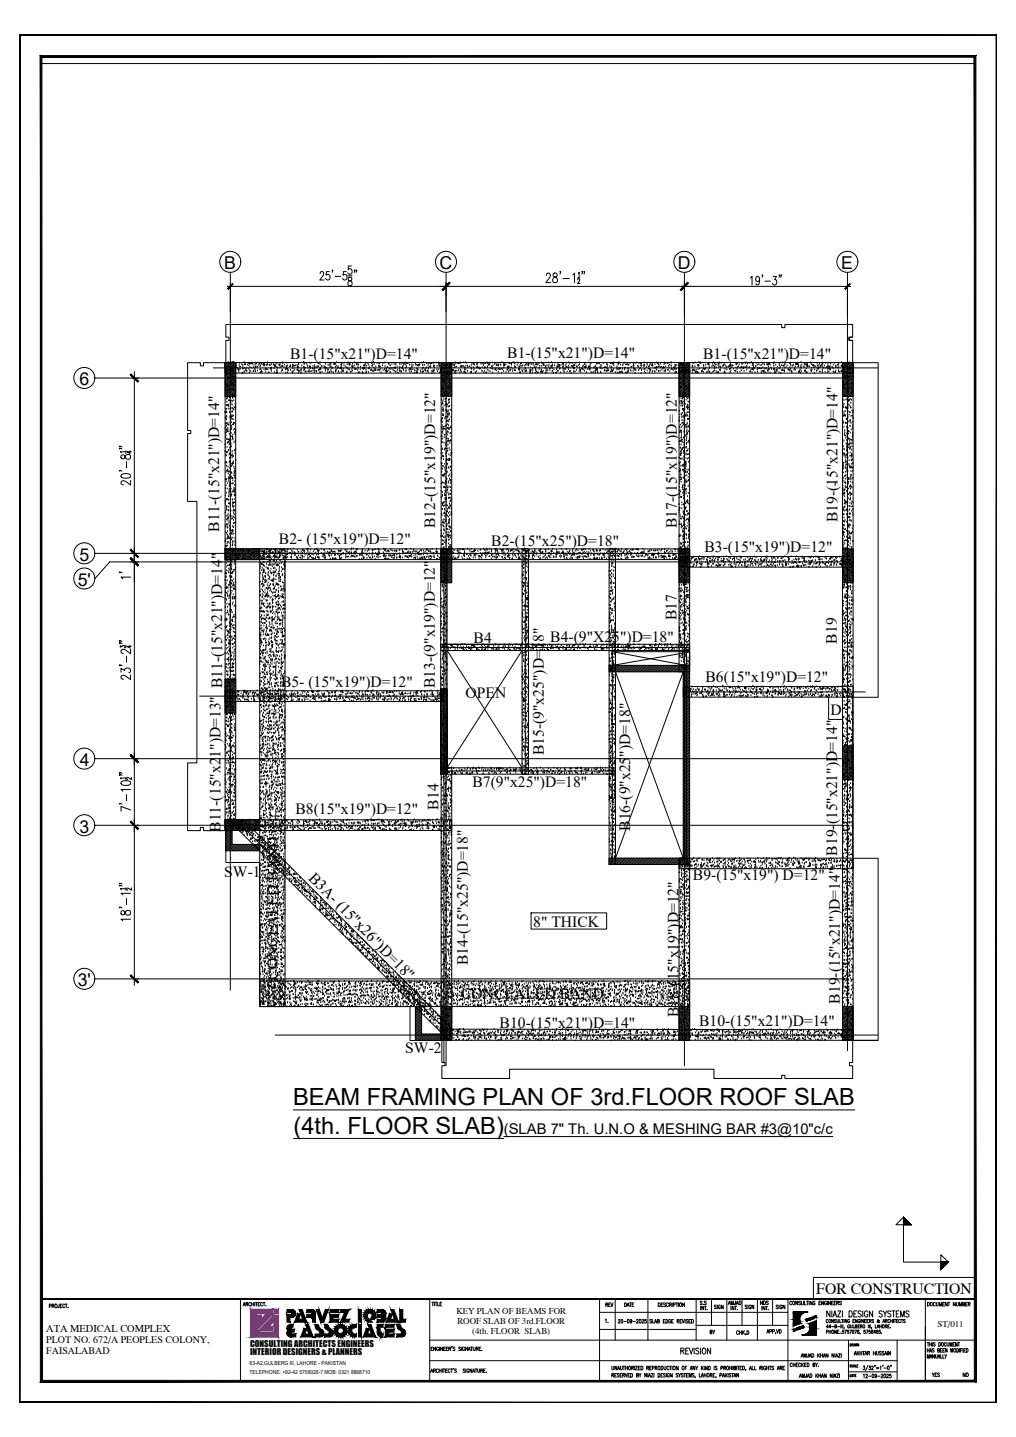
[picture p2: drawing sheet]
<svg xmlns="http://www.w3.org/2000/svg" width="297mm" height="420mm" viewBox="0 0 297 420" stroke-linecap="round" stroke-linejoin="round" font-family="sans-serif">
<defs><g id="words">
<g font-size="6.9">
<text x="85.7" y="323">BEAM FRAMING PLAN OF 3rd.FLOOR ROOF SLAB</text>
<text x="85.8" y="331.4">(4th. FLOOR SLAB)</text>
</g>
<g font-size="5.2">
<text x="65.6" y="78.7">B</text>
<text x="128.5" y="78.8">C</text>
<text x="198.1" y="78.7">D</text>
<text x="245.9" y="78.7">E</text>
<text x="23.2" y="112.7">6</text>
<text x="23.2" y="163.9">5</text>
<text x="22.7" y="171.3">5'</text>
<text x="23.3" y="223.9">4</text>
<text x="23.2" y="243.5">3</text>
<text x="22.7" y="288.4">3'</text>
</g>
<text font-size="4.9" x="33.9" y="170.4">1'</text>
<g font-size="4.6">
<text x="84.8" y="104.9">B1-(15&quot;x21&quot;)D=14&quot;</text>
<text x="148.3" y="104.7">B1-(15&quot;x21&quot;)D=14&quot;</text>
<text x="205.6" y="104.9">B1-(15&quot;x21&quot;)D=14&quot;</text>
<text x="64.1" y="155.4" transform="rotate(-90 64.1 155.4)">B11-(15&quot;x21&quot;)D=14&quot;</text>
<text x="127.2" y="154.4" transform="rotate(-90 127.2 154.4)">B12-(15&quot;x19&quot;)D=12&quot;</text>
<text x="197.9" y="154.4" transform="rotate(-90 197.9 154.4)">B17-(15&quot;x19&quot;)D=12&quot;</text>
<text x="244.9" y="152.7" transform="rotate(-90 244.9 152.7)">B19-(15&quot;x21&quot;)D=14&quot;</text>
<text x="81.6" y="159.1">B2- (15&quot;x19&quot;)D=12&quot;</text>
<text x="143.6" y="159.5">B2-(15&quot;x25&quot;)D=18&quot;</text>
<text x="206" y="161.4">B3-(15&quot;x19&quot;)D=12&quot;</text>
<text x="197.8" y="181.4" transform="rotate(-90 197.8 181.4)">B17</text>
<text x="138.5" y="188">B4</text>
<text x="160.9" y="187.8">B4-(9&quot;X25&quot;)D=18&quot;</text>
<text x="244.7" y="188.2" transform="rotate(-90 244.7 188.2)">B19</text>
<text x="65" y="201.3" transform="rotate(-90 65 201.3)">B11-(15&quot;x21&quot;)D=14&quot;</text>
<text x="82.2" y="200.9">B5- (15&quot;x19&quot;)D=12&quot;</text>
<text x="127.1" y="201.2" transform="rotate(-90 127.1 201.2)">B13-(9&quot;x19&quot;)D=12&quot;</text>
<text x="206.3" y="199.3">B6(15&quot;x19&quot;)D=12&quot;</text>
<text x="136.1" y="204.2">OPEN</text>
<text x="242.8" y="209">D</text>
<text x="159" y="220.8" transform="rotate(-90 159 220.8)">B15-(9&quot;x25&quot;)D=18&quot;</text>
<text x="138.1" y="230.1">B7(9&quot;x25&quot;)D=18&quot;</text>
<text x="86.4" y="238">B8(15&quot;x19&quot;)D=12&quot;</text>
<text x="128.2" y="236.7" transform="rotate(-90 128.2 236.7)">B14</text>
<text x="64.4" y="243.2" transform="rotate(-90 64.4 243.2)">B11-(15&quot;x21&quot;)D=13&quot;</text>
<text x="184.2" y="243" transform="rotate(-90 184.2 243)">B16-(9&quot;x25&quot;)D=18&quot;</text>
<text x="244.8" y="250.2" transform="rotate(-90 244.8 250.2)">B19-(15&quot;x21&quot;)D=14&quot;</text>
<text x="65.6" y="256.5">SW-1</text>
<text x="90" y="257" transform="rotate(45 90 257)">B3A- (15&quot;x26&quot;)D=18&quot;</text>
<text x="202.6" y="257.4">B9-(15&quot;x19&quot;) D=12&quot;</text>
<text x="155.9" y="271">8&quot; THICK</text>
<text x="81.2" y="286.4" transform="rotate(-90 81.2 286.4)">CONCEALED BAND</text>
<text x="136.8" y="282.2" transform="rotate(-90 136.8 282.2)">B14-(15&quot;x25&quot;)D=18&quot;</text>
<text x="134.8" y="292.1">CONCEALED BAND</text>
<text x="245.5" y="293.5" transform="rotate(-90 245.5 293.5)">B19-(15&quot;x21&quot;)D=14&quot;</text>
<text x="198.4" y="297.3" transform="rotate(-90 198.4 297.3)">B18-(15&quot;x19&quot;)D=12&quot;</text>
<text x="204.4" y="299.8">B10-(15&quot;x21&quot;)D=14&quot;</text>
<text x="146.1" y="300.5">B10-(15&quot;x21&quot;)D=14&quot;</text>
<text x="118.5" y="308">SW-2</text>
<text x="238.7" y="378.2">FOR CONSTRUCTION</text>
</g>
<text font-size="4.3" x="147.3" y="331.4">(SLAB 7&quot; Th. U.N.O &amp; MESHING BAR #3@10&quot;c/c</text>
<g font-size="4">
<text x="206.7" y="391.2">BY</text>
<text x="280.8" y="403.6">NO</text>
</g>
<text font-size="3.5" x="178.9" y="388.1" transform="rotate(-90 178.9 388.1)">1.</text>
<text font-size="3.1" x="13.5" y="389.3">ATA MEDICAL COMPLEX</text>
<g font-size="2.9">
<text x="13.5" y="392.7">PLOT NO. 672/A PEOPLES COLONY,</text>
<text x="13.5" y="396">FAISALABAD</text>
</g>
<g font-size="2.6">
<text x="133.4" y="384.3">KEY PLAN OF BEAMS FOR</text>
<text x="133.7" y="387.2">ROOF SLAB OF 3rd.FLOOR</text>
<text x="274.1" y="387.9">ST/011</text>
<text x="138" y="390.1">(4th. FLOOR SLAB)</text>
</g>
<g font-size="2.5">
<text x="73.1" y="393.8">CONSULTING ARCHITECTS ENGINEERS</text>
<text x="73.1" y="396.2">INTERIOR DESIGNERS &amp; PLANNERS</text>
</g>
<g font-size="1.6">
<text x="73" y="401.9">TELEPHONE: +92-42 5758026-7 MOB: 0321 8868710</text>
<text x="73" y="399.1">83-A2,GULBERG III, LAHORE - PAKISTAN</text>
</g>
</g></defs>
<!-- layer: Dim -->
<g fill="none" stroke="#000" stroke-width=".29">
<path d="M12.1 18.6h272.9M96.3 79.4h-.9l-.1 1.1a.74 .74 0 0 1 1 .1 .74 .74 0 0 1 0 1 .74 .74 0 0 1-1 .1l-.1-.3M97.3 79h-.2h.2l-.2 .6M101.2 79.4h-.8l-.1 1.1a.73 .73 0 0 1 1.2 .6 .73 .73 0 0 1-1.2 .6l-.1-.3M102.8 77.8h-.9l-.1 1a.79 .79 0 0 1 1.2 .5 .79 .79 0 0 1-.9 .9l-.4-.4M103.7 79h-.1h.1l-.1 .6M104.3 79h-.2h.2l-.2 .6M163.9 79.5h-.2h.2l-.2 .6M169.1 79.9l.2-.3v1.4M170.3 79.5h-.2h.2l-.2 .6M170.9 79.5h-.2h.2l-.2 .6M66.4 83.7h182.3"/>
<path d="M67.3 82.9v8.2M93.6 80l.1-.4a.57 .57 0 0 1 .8-.1 .57 .57 0 0 1 .1 .8l-1.1 1.6h1.2M98 80.8h1.6M101.7 80.6h1.2M101.9 81.2v.7a.91 .91 0 0 1 .9 .5 .91 .91 0 0 1-.3 1.1 .77 .77 0 0 1-.8-.8 .77 .77 0 0 1 .9-.7l.2-.1a.51 .51 0 0 0-.3-.8zM130.4 82.5v8.6M159.7 80.5l.4-.7h.4l.4 .6-.3 .9-1 1.3h1.4M161.8 80v.8a1.13 1.13 0 0 1 1 1.7 .8 .8 0 0 1-1.2-.3 .8 .8 0 0 1 .6-1.1l.6-.3a.62 .62 0 0 0-.3-1zM164.7 81.4h1.8M167.5 80.4l.5-.6v2.8M168.9 81.2h.7M168.9 81.8l.2-.3 .4 .2-.6 1.2h.7"/>
<path d="M200.1 82.5v9.6M219.4 81.3l.5-.5v2.5M222.1 81.7l-.3 .5-.3 .1a.71 .71 0 0 1-.6-.8 .71 .71 0 0 1 .9-.6l.3 .8a1.23 1.23 0 0 1-.8 1.6l-.3-.4M223 80.5h-.2h.2l-.2 .6M223.7 82.2h1.5M226 80.8h1l-.5 .9a.73 .73 0 0 1 .6 1 .73 .73 0 0 1-1.1 .4l-.1-.3M227.9 80.5h-.2h.2l-.2 .6M228.4 80.5h-.2h.2l-.2 .6M247.8 82.9v9.2M38.7 110.5h1.8M39.3 108.7v179.4M35 137.5v.3v-.3l.7 .3"/>
<path d="M35 131.1v.2v-.2l.7 .2M35 130.5v.2v-.2l.7 .2M35.5 138.8l1.1-.3a1.32 1.32 0 0 1 1.6 .6v.1a1.92 1.92 0 0 1-2.8 0zM35.5 133.1l-.1 .7a.58 .58 0 0 0 .5 .4 .58 .58 0 0 0 .5-.3 .87 .87 0 0 1 1-1.1 .87 .87 0 0 1 .6 1.3 1.13 1.13 0 0 1-1.7-1zM36.6 132.1h-1.4l.2 .2M36.8 131.8v.8M37 135v1.8M38 131.8v.8l-1-.5h1.4M38.2 140.5v1.3l-1.3-1-1-.3-.5 .4v.5l.7 .3M39.3 159.9v10.2M38 161.8h2.5M38 164.3h1.4"/>
<path d="M40.1 164.3h.4M35 194.4v.2v-.2l.7 .2M35 188v.2v-.2l.7 .2M35 187.4v.2v-.2l.7 .2M35.2 189.3v-.5l.5 .3a.4 .4 0 0 1 .6-.4 .4 .4 0 0 1 0 .7M35.4 196.5v-1.1l1 .6a.81 .81 0 0 1 1.2-.7 .81 .81 0 0 1 .1 1.4M36.8 188.7v.7M37 191.9v1.7M38 188.7v.7l-1-.4h1.4M38.2 197.3v1.4l-1.8-1.2a.64 .64 0 0 0-1 .3 .64 .64 0 0 0 .7 .8M38.2 189.7v1.4l-1.3-.9-1-.3-.5 .3v.5l.7 .4M178.1 194.6v1.8h1.8"/>
<path d="M35 234.9v.2v-.2l.7 .2M35 226.5v.2v-.2l.7 .2M35 225.9v.2v-.2l.7 .2M35.5 228.6l1.1-.3a1.32 1.32 0 0 1 1.6 .6v.2a1.92 1.92 0 0 1-2.8 0zM36.6 227.5h-1.4l.2 .2M36.8 227.2v.8M37 232.3v1.8M38.2 236.8l-2.8-1v1.4M38.2 230.8h-2.8l.5 .6M38.4 227.2v.8l-1.1-.7-.3 .4 .4 .2M40.1 221.8h.4M35 258.9v.2v-.2l.7 .2"/>
<path d="M35 258.3v.1v-.1l.7 .1M36.6 259.8h-1.4l.2 .3M36.8 259.6v.7M38.4 259.6v.7l-1.1-.6-.3 .4 .4 .2M40.1 241.3h.4M199.8 250.9h-21.7v1.9M35 265.3v.2v-.2l.7 .2M35.5 266.4l-.1 .7a.58 .58 0 0 0 .5 .4 .58 .58 0 0 0 .5-.3 .87 .87 0 0 1 1-1.1 .87 .87 0 0 1 .6 1.3 1.13 1.13 0 0 1-1.7-1zM37 262.7v1.8M38.2 268.8h-2.8l.5 .4M38.2 261.2h-2.8l.5 .5M40.1 286.2h.4"/>
<path d="M212.5 379.9v11.9M221.4 379.9v11.9"/>
</g>
<!-- layer: 0 -->
<path d="M130.9 109.8v.1M131.1 109.9h.1M85.7 324.5h164.2M85.8 332.9h61.5M147.3 332.3h96.2M87.2 385.7h1.1M89.8 388.6l.5 1.5M93.7 386.6h.9M107.4 390.1h1.2M109 385.2l-.6 .6" fill="none" stroke="#000" stroke-width=".29"/>
<!-- layer: WALL -->
<path d="M130.7 190.2l21.9 34.3M152.6 190.2l-21.9 34.3M179 190.5h22.6v4.1h-22.6zM179 190.5l21.7 4.1M179.9 196.4l19.9 54.5M199.8 196.4l-19.9 54.5M201.6 190.6l-22.6 4M247.2 304.2h9.4" fill="none" stroke="#000" stroke-width=".29"/>
<!-- layer: COL HATCH -->
<g fill="none" stroke="#000" stroke-width=".29">
<path d="M66.1 106l-.3 .3M66.5 106l-.7 .7M67 106l-1.2 1.2M67.4 106l-1.6 1.6M67.8 106l-2 2M68.3 106l-2.5 2.5M68.7 106l-2.9 2.9M68.9 115.9h.1M68.9 106.3l-3.1 3M68.9 106.7l-3.1 3.1M68.9 107.1l-3.1 3.1M68.9 107.6l-3.1 3.1"/>
<path d="M68.9 108l-3.1 3.1M68.9 108.5l-3.1 3M68.9 108.9l-3.1 3.1M68.9 109.3l-3.1 3.1M68.9 109.8l-3.1 3.1M68.9 110.2l-3.1 3.1M68.9 110.7l-3.1 3M68.9 111.1l-3.1 3.1M68.9 111.5l-3.1 3.1M68.9 112l-3.1 3.1M68.9 112.4l-3.1 3.1M68.9 112.8l-3.1 3.1"/>
<path d="M68.9 113.3l-2.7 2.6M68.9 113.7l-2.2 2.2M68.9 114.1l-1.8 1.8M68.9 114.6l-1.4 1.3M68.9 115l-.9 .9M68.9 115.4l-.5 .5M129.1 106l-.1 .2M129.6 106l-.6 .6M130 106l-1 1.1M130.5 106l-1.5 1.5M130.9 106l-1.9 2M131.3 106l-2.3 2.4"/>
<path d="M131.8 106l-2.8 2.8M132.1 106.2l-3.1 3.1M132.1 106.6l-3.1 3.1M132.1 107l-3.1 3.1M132.1 107.5l-3.1 3.1M132.1 107.9l-3.1 3.1M132.1 108.3l-3.1 3.2M132.1 108.8l-3.1 3.1M132.1 109.2l-3.1 3.1M132.1 109.6l-3.1 3.2M132.1 110.1l-3.1 3.1M132.1 110.5l-3.1 3.1"/>
<path d="M132.1 111l-3.1 3.1M132.1 111.4l-3.1 3.1M132.1 111.8l-3.1 3.1M132.1 112.3l-3.1 3.1M132.1 112.7l-3.1 3.1M132.1 113.2l-2.8 2.7M132.1 113.6l-2.4 2.3M132.1 114l-1.9 1.9M132.1 114.5l-1.5 1.4M132.1 114.9l-1.1 1M132.1 115.4l-.6 .5M132.1 115.8l-.2 .1"/>
<path d="M198.6 106l-.1 .1M199 106l-.5 .6M199.5 106l-1 1M199.9 106l-1.4 1.4M200.3 106l-1.8 1.9M200.8 106l-2.3 2.3M201.2 106l-2.7 2.7M201.6 106.1l-3.1 3.1M201.6 106.5l-3.1 3.1M201.6 106.9l-3.1 3.1M201.6 107.4l-3.1 3.1M201.6 107.8l-3.1 3.1"/>
<path d="M201.6 108.2l-3.1 3.1M201.6 108.7l-3.1 3.1M201.6 109.1l-3.1 3.1M201.6 109.6l-3.1 3M201.6 110l-3.1 3.1M201.6 110.4l-3.1 3.1M201.6 110.9l-3.1 3.1M201.6 111.3l-3.1 3.1M201.6 111.8l-3.1 3.1M201.6 112.2l-3.1 3.1M201.6 112.6l-3.1 3.1M201.6 113.1l-2.8 2.8"/>
<path d="M201.6 113.5l-2.4 2.4M201.6 114l-2 1.9M201.6 114.4l-1.5 1.5M201.6 114.8l-1.1 1.1M201.6 115.3l-.7 .6M201.6 115.7l-.2 .2M246.5 106l-.2 .2M246.9 106l-.6 .6M247.3 106l-1 1.1M247.8 106l-1.5 1.5M248.2 106l-1.9 2M248.7 106l-2.4 2.4"/>
<path d="M249.1 106l-2.8 2.8M249.4 106.2l-3.1 3.1M249.4 106.6l-3.1 3.1M249.4 107l-3.1 3.2M249.4 107.5l-3.1 3.1M249.4 107.9l-3.1 3.1M249.4 108.3l-3.1 3.2M249.4 108.8l-3.1 3.1M249.4 109.2l-3.1 3.1M249.4 109.6l-3.1 3.2M249.4 110.1l-3.1 3.1M249.4 110.5l-3.1 3.1"/>
<path d="M249.4 111l-3.1 3.1M249.4 111.4l-3.1 3.1M249.4 111.8l-3.1 3.1M249.4 112.3l-3.1 3.1M249.4 112.7l-3.1 3.1M249.4 113.2l-2.7 2.7M249.4 113.6l-2.3 2.3M249.4 114l-1.9 1.9M249.4 114.5l-1.4 1.4M249.4 114.9l-1 1M249.4 115.4l-.6 .5M249.4 115.8l-.1 .1"/>
<path d="M65.9 160.5l-.1 .1M66.3 160.5l-.5 .5M66.7 160.5l-.9 1M67.2 160.5l-1.4 1.4M67.6 160.5l-1.8 1.8M68.1 160.5l-2.3 2.3M68.5 160.5l-2.7 2.7M68.9 160.5l-3 3.1M69.4 160.5l-3.1 3.1M69.8 160.5l-3.1 3.1M70.3 160.5l-3.1 3.1M70.7 160.5l-3.1 3.1"/>
<path d="M71.1 160.5l-3 3.1M71.6 160.5l-3.1 3.1M72 160.5l-3.1 3.1M72.5 160.5l-3.1 3.1M72.9 160.5l-3.1 3.1M73.3 160.5l-3.1 3.1M73.8 160.5l-3.1 3.1M74.2 160.5l-3.1 3.1M74.7 160.5l-3.2 3.1M75.1 160.5l-3.1 3.1M75.5 160.5l-3.1 3.1M75.7 162.1l-1.5 1.5"/>
<path d="M75.7 162.5l-1.1 1.1M75.7 162.9l-.7 .7M75.7 160.7l-2.9 2.9M75.7 161.2l-2.4 2.4M75.7 161.6l-2 2M75.7 163.4l-.2 .2M129.4 160.5l-.4 .4M129.8 160.5l-.8 .9M130.2 160.5l-1.2 1.3M130.7 160.5l-1.7 1.7M131.1 160.5l-2.1 2.2M131.6 160.5l-2.6 2.6"/>
<path d="M132 160.5l-3 3M132.1 160.9l-3.1 3.1M132.1 161.3l-3.1 3.1M132.1 161.8l-3.1 3M132.1 162.2l-3.1 3.1M132.1 162.6l-3.1 3.1M132.1 163.1l-3.1 3.1M132.1 163.5l-3.1 3.1M132.1 164l-3.1 3M132.1 164.4l-3.1 3.1M132.1 164.8l-3.1 3.1M132.1 165.3l-3.1 3.1"/>
<path d="M132.1 165.7l-3.1 3.1M132.1 166.2l-3.1 3M132.1 166.6l-3.1 3.1M132.1 167l-3.1 3.1M132.1 167.5l-3 2.9M132.1 167.9l-2.6 2.5M132.1 168.3l-2.1 2.1M132.1 168.8l-1.7 1.6M132.1 169.2l-1.3 1.2M132.1 169.6l-.8 .8M132.1 170.1l-.4 .3M198.9 160.5l-.4 .3"/>
<path d="M199.3 160.5l-.8 .8M199.7 160.5l-1.2 1.2M200.2 160.5l-1.7 1.6M200.6 160.5l-2.1 2.1M201 160.5l-2.5 2.5M201.5 160.5l-3 2.9M201.6 160.8l-3.1 3.1M201.6 161.2l-3.1 3.1M201.6 161.7l-3.1 3.1M201.6 162.1l-3.1 3.1M201.6 162.6l-3.1 3.1M201.6 163l-3.1 3.1"/>
<path d="M201.6 163.4l-3.1 3.1M201.6 163.9l-3.1 3.1M201.6 164.3l-3.1 3.1M201.6 164.8l-3.1 3.1M201.6 165.2l-3.1 3.1M201.6 165.6l-3.1 3.1M201.6 166.1l-3.1 3.1M201.6 166.5l-3.1 3.1M201.6 166.9l-3.1 3.1M201.6 167.4l-3 3M201.6 167.8l-2.6 2.6M201.6 168.2l-2.1 2.2"/>
<path d="M201.6 168.7l-1.7 1.7M201.6 169.1l-1.3 1.3M201.6 169.5l-.8 .9M201.6 170l-.4 .4M246.7 160.5l-.4 .4M247.2 160.5l-.9 .9M247.6 160.5l-1.3 1.3M248 160.5l-1.7 1.7M248.5 160.5l-2.2 2.2M248.9 160.5l-2.6 2.6M249.4 160.5l-3.1 3M249.4 160.9l-3.1 3.1"/>
<path d="M249.4 161.3l-3.1 3.1M249.4 161.8l-3.1 3M249.4 162.2l-3.1 3.1M249.4 162.6l-3.1 3.1M249.4 163.1l-3.1 3.1M249.4 163.5l-3.1 3.1M249.4 164l-3.1 3M249.4 164.4l-3.1 3.1M249.4 164.8l-3.1 3.1M249.4 165.3l-3.1 3.1M249.4 165.7l-3.1 3.1M249.4 166.2l-3.1 3"/>
<path d="M249.4 166.6l-3.1 3.1M249.4 167l-3.1 3.1M249.4 167.5l-2.9 2.9M249.4 167.9l-2.5 2.5M249.4 168.4l-2.1 2M249.4 168.8l-1.6 1.6M249.4 169.2l-1.2 1.2M249.4 169.7l-.7 .7M249.4 170.1l-.3 .3M65.9 198.6l-.1 .1M66.3 198.6l-.5 .5M66.8 198.6l-1 1"/>
<path d="M67.2 198.6l-1.4 1.4M67.6 198.6l-1.8 1.8M68.1 198.6l-2.3 2.3M68.5 198.6l-2.7 2.7M68.9 198.7l-3.1 3.1M68.9 199.1l-3.1 3.1M68.9 199.5l-3.1 3.1M68.9 200l-3.1 3.1M178.5 194.6l-.4 .4M178.9 194.6l-.8 .8M179.4 194.6l-1.3 1.3M179.8 194.6l-1.7 1.7"/>
<path d="M180.2 194.6l-1.8 1.8M180.7 194.6l-1.9 1.8M181.1 194.6l-1.8 1.8M181.6 194.6l-1.9 1.8M182 194.6l-1.8 1.8M182.4 194.6l-1.8 1.8M182.9 194.6l-1.9 1.8M183.3 194.6l-1.8 1.8M183.8 194.6l-1.9 1.8M184.2 194.6l-1.9 1.8M184.6 194.6l-1.8 1.8M185.1 194.6l-1.9 1.8"/>
<path d="M185.5 194.6l-1.9 1.8M186 194.6l-1.9 1.8M186.4 194.6l-1.9 1.8M186.8 194.6l-1.9 1.8M187.3 194.6l-1.9 1.8M187.7 194.6l-1.9 1.8M188.1 194.6l-1.8 1.8M188.6 194.6l-1.9 1.8M189 194.6l-1.9 1.8M189.4 194.6l-1.8 1.8M189.9 194.6l-1.9 1.8M190.3 194.6l-1.8 1.8"/>
<path d="M190.7 194.6l-1.8 1.8M191.2 194.6l-1.9 1.8M191.6 194.6l-1.8 1.8M192.1 194.6l-1.9 1.8M192.5 194.6l-1.8 1.8M192.9 194.6l-1.8 1.8M193.4 194.6l-1.9 1.8M193.8 194.6l-1.8 1.8M194.3 194.6l-1.9 1.8M194.7 194.6l-1.8 1.8M195.1 194.6l-1.8 1.8M195.6 194.6l-1.9 1.8"/>
<path d="M196 194.6l-1.8 1.8M196.5 194.6l-1.9 1.8M196.9 194.6l-1.9 1.8M197.3 194.6l-1.8 1.8M197.8 194.6l-1.9 1.8M198.2 194.6l-1.9 1.8M198.7 194.6l-1.9 1.8M199.1 194.6l-1.9 1.8M199.5 194.6l-1.9 1.8M200 194.6l-1.9 1.8M200.4 194.6l-1.9 1.8M200.7 191.2v61.3v-61.3"/>
<path d="M200.8 194.6l-1.8 1.8M201.3 194.6l-1.9 1.8M201.6 194.7l-1.8 1.8M201.6 195.1l-1.8 1.9M201.6 195.5l-1.8 1.9M201.6 196l-1.8 1.8M201.6 196.4l-1.8 1.9M201.6 196.9l-1.8 1.8M201.6 197.3l-1.8 1.8M201.6 197.7l-1.8 1.9M201.6 198.2l-1.8 1.8M201.6 198.6l-1.8 1.8"/>
<path d="M201.6 199.1l-1.8 1.8M201.6 199.5l-1.8 1.8M201.6 199.9l-1.8 1.9M68.9 200.4l-3.1 3.1M68.9 200.8l-3.1 3.2M68.9 201.3l-3.1 3.1M68.9 201.7l-3.1 3.1M68.9 202.1l-3.1 3.2M68.9 202.6l-3.1 3.1M68.9 203l-3.1 3.1M68.9 203.5l-3.1 3.1M68.9 203.9l-3.1 3.1"/>
<path d="M68.9 204.3l-3.1 3.1M68.9 204.8l-3.1 3.1M68.9 205.2l-3.1 3.1M68.9 205.7l-2.8 2.8M68.9 206.1l-2.4 2.4M68.9 206.5l-1.9 2M68.9 207l-1.5 1.5M68.9 207.4l-1.1 1.1M68.9 207.9l-.6 .6M68.9 208.3l-.2 .2M128.9 202v24.4M129.1 201.4l-.3 .2"/>
<path d="M129.5 201.4l-.7 .6M129.9 201.4l-1.1 1.1M130.4 201.4l-1.6 1.5M130.7 201.5l-1.9 1.8M130.7 201.9l-1.9 1.9M130.7 202.4l-1.9 1.8M130.7 202.8l-1.9 1.8M130.7 203.2l-1.9 1.9M130.7 203.7l-1.9 1.8M130.7 204.1l-1.9 1.9M130.7 204.6l-1.9 1.8M130.7 205l-1.9 1.8"/>
<path d="M130.7 205.4l-1.9 1.9M130.7 205.9l-1.9 1.8M130.7 206.3l-1.9 1.9M130.7 206.8l-1.9 1.8M130.7 207.2l-1.9 1.8M130.7 207.6l-1.9 1.9M130.7 208.1l-1.9 1.8M130.7 208.5l-1.9 1.9M130.7 208.9l-1.9 1.9M130.7 209.4l-1.9 1.8M130.7 209.8l-1.9 1.9M130.7 210.2l-1.9 1.9"/>
<path d="M130.7 210.7l-1.9 1.9M130.7 211.1l-1.9 1.9M130.7 211.5l-1.9 1.9M130.7 212l-1.9 1.9M130.7 212.4l-1.9 1.9M130.7 212.9l-1.9 1.8M130.7 213.3l-1.9 1.9M130.7 213.7l-1.9 1.9M130.7 214.2l-1.9 1.8M130.7 214.6l-1.9 1.9M130.7 215.1l-1.9 1.8M130.7 215.5l-1.9 1.8"/>
<path d="M130.7 215.9l-1.9 1.9M130.7 216.4l-1.9 1.8M130.7 216.8l-1.9 1.9M130.7 217.3l-1.9 1.8M130.7 217.7l-1.9 1.8M130.7 218.1l-1.9 1.9M130.7 218.6l-1.9 1.8M130.7 219l-1.9 1.9M130.7 219.5l-1.9 1.8M130.7 219.9l-1.9 1.8M201.6 208.2l-1.8 1.9M201.6 209.1l-1.8 1.9"/>
<path d="M201.6 209.6l-1.8 1.8M201.6 210l-1.8 1.8M201.6 211.3l-1.8 1.8M201.6 211.8l-1.8 1.8M201.6 213.1l-1.8 1.8M201.6 200.4l-1.8 1.8M201.6 200.8l-1.8 1.8M201.6 201.3l-1.8 1.8M201.6 201.7l-1.8 1.8M201.6 202.1l-1.8 1.9M201.6 202.6l-1.8 1.8M201.6 203l-1.8 1.9"/>
<path d="M201.6 203.4l-1.8 1.9M201.6 203.9l-1.8 1.8M201.6 204.3l-1.8 1.9M201.6 204.7l-1.8 1.9M201.6 205.2l-1.8 1.8M201.6 205.6l-1.8 1.9M201.6 206l-1.8 1.9M201.6 206.5l-1.8 1.8M201.6 206.9l-1.8 1.9M201.6 207.3l-1.8 1.9M201.6 207.8l-1.8 1.8M201.6 208.7l-1.8 1.8"/>
<path d="M201.6 210.4l-1.8 1.9M201.6 210.9l-1.8 1.8M201.6 212.2l-1.8 1.8M201.6 212.6l-1.8 1.9M201.6 213.5l-1.8 1.8M201.6 214l-1.8 1.8M201.6 214.4l-1.8 1.8M201.6 214.8l-1.8 1.9M201.6 215.3l-1.8 1.8M201.6 215.7l-1.8 1.9M201.6 216.1l-1.8 1.9M201.6 216.6l-1.8 1.8"/>
<path d="M201.6 217l-1.8 1.9M201.6 217.4l-1.8 1.9M201.6 217.9l-1.8 1.8M201.6 218.3l-1.8 1.9M201.6 218.7l-1.8 1.9M201.6 219.2l-1.8 1.8M201.6 219.6l-1.8 1.9M246.5 218.1l-.2 .2M247 218.1l-.7 .6M247.4 218.1l-1.1 1.1M247.8 218.1l-1.5 1.5M248.3 218.1l-2 1.9"/>
<path d="M248.7 218.1l-2.4 2.4M249.2 218.1l-2.9 2.8M249.4 218.3l-3.1 3.1M249.4 218.7l-3.1 3.1M249.4 219.1l-3.1 3.2M249.4 219.6l-3.1 3.1M65.9 239.7l-.1 .2M66.4 239.7l-.6 .6M66.8 239.7l-1 1M67.3 239.7l-1.5 1.5M67.7 239.7l-1.9 1.9M68.1 239.7l-2.3 2.3"/>
<path d="M68.6 239.7l-2.8 2.8M69 239.7l-3.1 3.1M69.5 239.7l-3.1 3.1M69.9 239.7l-3.1 3.1M70.3 239.7l-3.1 3.1M70.8 239.7l-3.1 3.1M71.2 239.7l-3.1 3.1M71.6 239.7l-3.1 3.1M72.1 239.7l-3.1 3.1M72.5 239.7l-3.1 3.1M72.9 239.7l-3.1 3.1M73.4 239.7l-3.1 3.1"/>
<path d="M73.8 239.7l-3.1 3.1M74.2 239.7l-3.1 3.1M74.7 239.7l-3.1 3.1M75.1 239.7l-3.1 3.1M75.6 239.7l-3.1 3.1M130.7 220.3l-1.9 1.9M130.7 220.8l-1.9 1.8M130.7 221.2l-1.9 1.9M130.7 221.6l-1.9 1.9M130.7 222.1l-1.9 1.8M130.7 222.5l-1.9 1.9M130.7 222.9l-1.9 1.9"/>
<path d="M130.7 223.4l-1.9 1.9M130.7 223.8l-1.9 1.9M130.7 224.2l-1.9 1.9M130.7 224.7l-1.6 1.7M130.7 225.1l-1.2 1.3M130.7 225.6l-.8 .8M130.7 226l-.3 .4M201.6 223.1l-1.8 1.9M201.6 223.6l-1.8 1.8M201.6 224.5l-1.8 1.8M201.6 225.3l-1.8 1.9M201.6 226.6l-1.8 1.9"/>
<path d="M201.6 227.1l-1.8 1.8M201.6 227.9l-1.8 1.9M201.6 228.4l-1.8 1.9M201.6 229.2l-1.8 1.9M201.6 230.1l-1.8 1.9M201.6 230.5l-1.8 1.9M201.6 231l-1.8 1.9M201.6 231.4l-1.8 1.9M201.6 232.3l-1.8 1.9M201.6 233.6l-1.8 1.9M201.6 220l-1.8 1.9M201.6 220.5l-1.8 1.8"/>
<path d="M201.6 220.9l-1.8 1.9M201.6 221.4l-1.8 1.8M201.6 221.8l-1.8 1.8M201.6 222.3l-1.8 1.8M201.6 222.7l-1.8 1.8M201.6 224l-1.8 1.8M201.6 224.9l-1.8 1.8M201.6 225.8l-1.8 1.8M201.6 226.2l-1.8 1.8M201.6 227.5l-1.8 1.9M201.6 228.8l-1.8 1.9M201.6 229.7l-1.8 1.9"/>
<path d="M201.6 231.9l-1.8 1.8M201.6 232.7l-1.8 1.9M201.6 233.2l-1.8 1.8M201.6 234.1l-1.8 1.8M201.6 234.5l-1.8 1.8M201.6 235l-1.8 1.8M201.6 235.4l-1.8 1.8M201.6 235.8l-1.8 1.9M201.6 236.3l-1.8 1.8M201.6 236.7l-1.8 1.8M201.6 237.2l-1.8 1.8M201.6 237.6l-1.8 1.8"/>
<path d="M201.6 238l-1.8 1.9M201.6 238.5l-1.8 1.8M201.6 238.9l-1.8 1.8M201.6 239.3l-1.8 1.9M201.6 239.8l-1.8 1.8M249.4 220l-3.1 3.1M249.4 220.4l-3.1 3.2M249.4 220.9l-3.1 3.1M249.4 221.3l-3.1 3.1M249.4 221.7l-3.1 3.2M249.4 222.2l-3.1 3.1M249.4 222.6l-3.1 3.1"/>
<path d="M249.4 223.1l-3.1 3.1M249.4 223.5l-3.1 3.1M249.4 223.9l-3.1 3.1M249.4 224.4l-3.1 3.1M249.4 224.8l-3.1 3.1M249.4 225.3l-2.7 2.7M249.4 225.7l-2.2 2.3M249.4 226.1l-1.8 1.9M249.4 226.6l-1.4 1.4M249.4 227l-.9 1M249.4 227.5l-.5 .5M249.4 227.9l-.1 .1"/>
<path d="M66.4 242.9l-.4 .3M66.8 242.9l-.8 .8M67.3 242.8l-1.3 1.3M67.8 242.8l-1.8 1.8M67.8 243.2l-1.8 1.8M67.8 243.6l-1.8 1.8M67.8 244l-1.8 1.9M67.8 244.5l-1.8 1.8M67.8 244.9l-1.8 1.9M67.8 245.3l-1.8 1.9M67.8 245.8l-1.8 1.9M67.8 246.2l-1.8 1.9"/>
<path d="M67.8 246.6l-1.8 1.9M68.1 246.9l-1.9 1.9M68.5 246.9l-1.9 1.9M68.9 246.9l-1.9 1.9M69.4 246.9l-1.9 1.9M69.8 246.9l-1.9 1.9M70.2 246.9l-1.8 1.9M70.7 246.9l-1.9 1.9M71.1 246.9l-1.9 1.9M71.5 246.9l-1.8 1.9M72 246.9l-1.9 1.9M72.4 246.9l-1.8 1.9"/>
<path d="M72.8 246.9l-1.8 1.9M73.3 246.9l-1.9 1.9M73.7 246.9l-1.8 1.9M74.2 246.9l-1.9 1.9M74.6 246.9l-1.8 1.9M75 246.9l-1.8 1.9M75.5 246.9l-1.9 1.9M75.7 240l-2.8 2.8M75.7 240.5l-2.4 2.3M75.7 240.9l-1.9 1.9M75.7 241.3l-1.5 1.5M75.7 241.8l-1 1"/>
<path d="M75.7 242.2l-.6 .6M75.7 242.7l-.1 .1M75.9 246.9l-1.8 1.9M75.9 247.4l-1.4 1.4M75.9 247.8l-.9 1M75.9 248.2l-.5 .6M75.9 248.7l-.1 .1M178.2 250.9l-.1 .1M178.6 250.9l-.5 .6M179.1 250.9l-1 1M179.5 250.9l-1.4 1.4M179.9 250.9l-1.8 1.9"/>
<path d="M180.4 250.9l-1.9 1.9M180.8 250.9l-1.8 1.9M181.3 250.9l-1.9 1.9M181.7 250.9l-1.8 1.9M182.1 250.9l-1.8 1.9M182.6 250.9l-1.9 1.9M183 250.9l-1.8 1.9M183.5 250.9l-1.9 1.9M183.9 250.9l-1.8 1.9M184.3 250.9l-1.8 1.9M184.8 250.9l-1.9 1.9M185.2 250.9l-1.8 1.9"/>
<path d="M185.7 250.9l-1.9 1.9M186.1 250.9l-1.9 1.9M186.5 250.9l-1.8 1.9M187 250.9l-1.9 1.9M187.4 250.9l-1.9 1.9M187.9 250.9l-1.9 1.9M188.3 250.9l-1.9 1.9M188.7 250.9l-1.9 1.9M189.2 250.9l-1.9 1.9M189.6 250.9l-1.9 1.9M190 250.9l-1.8 1.9M190.5 250.9l-1.9 1.9"/>
<path d="M190.9 250.9l-1.9 1.9M191.3 250.9l-1.8 1.9M191.8 250.9l-1.9 1.9M192.2 250.9l-1.8 1.9M192.6 250.9l-1.8 1.9M193.1 250.9l-1.9 1.9M193.5 250.9l-1.8 1.9M194 250.9l-1.9 1.9M194.4 250.9l-1.8 1.9M194.8 250.9l-1.8 1.9M195.3 250.9l-1.9 1.9M195.7 250.9l-1.8 1.9"/>
<path d="M196.2 250.9l-1.9 1.9M196.6 250.9l-1.8 1.9M197 250.9l-1.8 1.9M197.5 250.9l-1.9 1.9M197.9 250.9l-1.8 1.9M198.4 250.9l-1.9 1.9M198.8 250.9l-1.9 1.9M199.2 250.9l-1.8 1.9M199.7 250.9l-1.9 1.9M201.6 240.2l-1.8 1.9M201.6 240.6l-1.8 1.9M201.6 241.1l-1.8 1.9"/>
<path d="M201.6 241.5l-1.8 1.9M201.6 241.9l-1.8 1.9M201.6 242.4l-1.8 1.9M201.6 242.8l-1.8 1.9M201.6 243.2l-1.8 1.9M201.6 243.7l-1.8 1.9M201.6 244.1l-1.8 1.9M201.6 244.6l-1.8 1.8M201.6 245l-1.8 1.9M201.6 245.4l-1.8 1.9M201.6 245.9l-1.8 1.8M201.6 246.3l-1.8 1.9"/>
<path d="M201.6 246.8l-1.8 1.8M201.6 247.2l-1.8 1.8M201.6 247.7l-1.8 1.8M201.6 248.1l-1.8 1.8M201.6 248.5l-1.8 1.9M201.6 249l-1.8 1.8M201.6 249.4l-3.4 3.4M201.6 249.8l-2.9 3M201.6 250.3l-2.5 2.5M201.6 250.7l-2.1 2.1M201.6 251.1l-1.6 1.7M201.6 251.6l-1.2 1.2"/>
<path d="M201.6 252l-.7 .8M201.6 252.5l-.3 .3M121.7 294.3l-.3 .4M122.2 294.3l-.8 .8M122.7 294.3l-1.3 1.2M123.1 294.3l-1.7 1.7M123.3 294.6l-1.9 1.8M123.3 295l-1.9 1.8M123.3 295.4l-1.9 1.9M123.3 295.9l-1.9 1.8M123.3 296.3l-1.9 1.9M123.3 296.8l-1.9 1.8"/>
<path d="M123.3 297.2l-1.9 1.8M123.3 297.6l-1.9 1.9M123.3 298.1l-1.9 1.8M123.3 298.5l-1.9 1.9M123.3 299l-1.9 1.8M123.3 299.4l-1.9 1.8M123.3 299.8l-1.9 1.9M129.2 294.3l-.2 .2M129.6 294.3l-.6 .6M130 294.3l-1 1.1M130.5 294.3l-1.5 1.5M130.9 294.3l-1.9 1.9"/>
<path d="M131.3 294.3l-2.3 2.4M131.8 294.3l-2.8 2.8M132.1 294.4l-3.1 3.2M132.1 294.9l-3.1 3.1M132.1 295.3l-3.1 3.1M132.1 295.7l-3.1 3.2M132.1 296.2l-3.1 3.1M132.1 296.6l-3.1 3.1M132.1 297.1l-3.1 3.1M132.1 297.5l-3.1 3.1M132.1 297.9l-3.1 3.1M132.1 298.4l-3.1 3.1"/>
<path d="M132.1 298.8l-3.1 3.1M132.1 299.3l-3.1 3M132.1 299.7l-3.1 3.1M198.7 294.3l-.2 .1M199.1 294.3l-.6 .5M199.5 294.3l-1 1M200 294.3l-1.5 1.4M200.4 294.3l-1.9 1.8M200.8 294.3l-2.3 2.3M201.3 294.3l-2.8 2.7M201.6 294.3l-3.1 3.1M201.6 294.8l-3.1 3.1"/>
<path d="M201.6 295.2l-3.1 3.1M201.6 295.7l-3.1 3M201.6 296.1l-3.1 3.1M201.6 296.5l-3.1 3.1M201.6 297l-3.1 3.1M201.6 297.4l-3.1 3.1M201.6 297.9l-3.1 3M201.6 298.3l-3.1 3.1M201.6 298.7l-3.1 3.1M201.6 299.2l-3.1 3.1M201.6 299.6l-3.1 3.1M246.5 294.3l-.2 .2"/>
<path d="M247 294.3l-.7 .6M247.4 294.3l-1.1 1.1M247.8 294.3l-1.5 1.5M248.3 294.3l-2 1.9M248.7 294.3l-2.4 2.4M249.2 294.3l-2.9 2.8M249.4 294.4l-3.1 3.2M249.4 294.9l-3.1 3.1M249.4 295.3l-3.1 3.1M249.4 295.7l-3.1 3.2M249.4 296.2l-3.1 3.1M249.4 296.6l-3.1 3.1"/>
<path d="M249.4 297.1l-3.1 3.1M249.4 297.5l-3.1 3.1M249.4 297.9l-3.1 3.1M249.4 298.4l-3.1 3.1M249.4 298.8l-3.1 3.1M249.4 299.3l-3.1 3M249.4 299.7l-3.1 3.1M123.3 300.3l-1.9 1.8M123.3 300.7l-1.9 1.9M123.3 301.1l-1.9 1.9M123.3 301.6l-1.9 1.8M123.3 302l-1.9 1.9"/>
<path d="M123.4 302.3l-1.9 1.9M123.9 302.3l-1.9 1.9M124.3 302.3l-1.9 1.9M124.7 302.3l-1.9 1.9M125.2 302.3l-1.9 1.9M125.6 302.3l-1.9 1.9M126 302.3l-1.9 1.9M126.5 302.3l-1.9 1.9M126.9 302.3l-1.9 1.9M127.3 302.3l-1.8 1.9M127.8 302.3l-1.9 1.9M128.2 302.3l-1.8 1.9"/>
<path d="M128.6 302.3l-1.8 1.9M129.1 302.3l-1.9 1.9M129.1 302.7l-1.4 1.5M129.1 303.1l-1 1.1M129.1 303.6l-.5 .6M129.1 304l-.1 .2M132.1 300.1l-3.1 3.1M132.1 300.6l-3.1 3.1M132.1 301l-3.1 3.1M132.1 301.5l-2.8 2.7M132.1 301.9l-2.3 2.3M132.1 302.3l-1.9 1.9"/>
<path d="M132.1 302.8l-1.5 1.4M132.1 303.2l-1 1M132.1 303.7l-.6 .5M132.1 304.1l-.1 .1M201.6 300.1l-3.1 3M201.6 300.5l-3.1 3.1M201.6 300.9l-3.1 3.1M201.6 301.4l-2.8 2.8M201.6 301.8l-2.4 2.4M201.6 302.2l-1.9 2M201.6 302.7l-1.5 1.5M201.6 303.1l-1 1.1"/>
<path d="M201.6 303.5l-.6 .7M201.6 304l-.1 .2M249.4 300.1l-3.1 3.1M249.4 300.6l-3.1 3.1M249.4 301l-3.1 3.1M249.4 301.5l-2.7 2.7M249.4 301.9l-2.3 2.3M249.4 302.3l-1.8 1.9M249.4 302.8l-1.4 1.4M249.4 303.2l-1 1M249.4 303.7l-.5 .5M249.4 304.1l-.1 .1"/>
</g>
<!-- layer: grid -->
<g fill="none" stroke="#000" stroke-width=".29">
<path d="M67.3 79.6v209.9M130.4 79.7v231.9M200.1 79.7v231.9M247.8 79.7v227.5M27.8 110.5h220.3M62.3 107.6h194.4M27.8 161.8h173.6M129.8 161.8v148.9M153.6 160.5v65.9M249.4 164.3h-217.3l-4.3 4.9M128.8 189.3h72.8M179 189.3v63.2"/>
<path d="M58.4 203.5h71.2M199.8 202.3h53.2M27.8 221.8h220.3M68.9 239.7l59.9 59.9M128.9 225.4h51M27.8 241.3h220.3M27.8 286.2h220.3M80.5 302.6h176.2"/>
</g>
<g fill="none" stroke="#000" stroke-width=".29">
<path d="M65.8 106h3.1v9.9h-3.1zM129 106h3.1v9.9h-3.1zM198.5 106h3.1v9.9h-3.1zM246.3 106h3.1v9.9h-3.1zM65.8 160.5h9.9v3.1h-9.9zM129 160.5h3.1v9.9h-3.1zM198.5 160.5h3.1v9.9h-3.1zM246.3 160.5h3.1v9.9h-3.1zM65.8 198.6h3.1v9.9h-3.1zM178.1 194.6h23.5v58.2h-23.5M179.9 196.4h19.9v54.5M128.8 201.4h1.9v25h-1.9z"/>
<path d="M246.3 218.1h3.1v9.9h-3.1zM65.8 239.7h9.9v3.1h-9.9zM66 242.9l1.8-.1v4.1h8.1v1.9h-9.9zM155.3 266.9h22.1v4.8h-22.1zM121.4 294.3h1.9v8h5.8v1.9h-7.7zM129 294.3h3.1v9.9h-3.1zM198.5 294.3h3.1v9.9h-3.1zM246.3 294.3h3.1v9.9h-3.1z"/>
<circle cx="67.3" cy="76.6" r="3.1"/>
<circle cx="130.4" cy="76.6" r="3.1"/>
<circle cx="200.1" cy="76.6" r="3.1"/>
<circle cx="247.7" cy="76.6" r="3.1"/>
<circle cx="24.6" cy="110.5" r="3.1"/>
<circle cx="24.6" cy="169.1" r="3.1"/>
<circle cx="24.6" cy="161.8" r="3.1"/>
<circle cx="24.6" cy="221.8" r="3.1"/>
<circle cx="24.6" cy="241.3" r="3.1"/>
<circle cx="24.6" cy="286.2" r="3.1"/>
</g>
<!-- layer: COLUMN -->
<path d="M130.7 202v24.4" fill="none" stroke="#000" stroke-width=".29"/>
<!-- layer: STAIR -->
<path d="M128.8 188.4h24.3M129.5 190.2h23.6M128.8 210.1v16.3M130.7 210v16.4" fill="none" stroke="#000" stroke-width=".29"/>
<!-- layer: 2 WIN -->
<path d="M244.2 141v.9M199.5 302.3v1.9" fill="none" stroke="#000" stroke-width=".29"/>
<!-- layer: LAYER01 -->
<path d="M201.6 190.6v4" fill="none" stroke="#000" stroke-width=".29"/>
<!-- layer: HATCH -->
<g fill="none" stroke="#000" stroke-width=".29">
<path d="M65.8 107h.1M65.8 111.9h.1M65.8 106.8v.2M65.9 112.5h.1M66 106.3h.1M66 119.7h.1M66 112.6h.2v.2zM66.1 107.7h.1M66.1 115.2h.1M66.2 114.1h.1M66.2 109.6h.1M66.2 112.2l-.2 .2z"/>
<path d="M66.2 119.7h.1M66.3 118.6h.1M66.3 109.6h.1M66.3 108.9h.1M66.3 112.8h.1M66.3 116.7h.1M66.3 117.6h.1M66.3 108.5h.1M66.3 118.4l.2-.1zM66.4 116.6h.1M66.4 115.7h.1M66.4 115.5h.1"/>
<path d="M66.4 114.5h.1M66.4 116.3h.1M66.5 113.5h.1M66.5 112.4h.1M66.5 110.9h.1M66.6 110.4h.1M66.6 111.4h.1M66.6 112.9h.1M66.6 114.6v.2h-.2zM66.6 109.3h.1M66.6 110.7h.1M66.7 108.3h.1"/>
<path d="M66.7 107.3h.1M66.7 106.1h.1M66.7 106.3h.1M66.7 119.6h.1M66.7 110.4l.3-.1-.1 .2zM66.8 118.4h.1M66.8 118.9h.1M66.9 114h.1M67 112.9h.1M67 114.1h.1M67 116.1h.1M67 116.9v.2h-.2z"/>
<path d="M67.1 108.4h.1M67.1 116.2l.2-.1zM67.1 107.3h.1M67.1 109.3h.1M67.3 115.1h.1M67.3 106.5h.1M67.3 107.9h.1M67.3 111.8h.1M67.3 115.7h.1M67.3 119.7h.1M67.4 117.3h.1M67.4 109.5h.1"/>
<path d="M67.4 119.3h.1M67.4 119.2l-.1 .2zM67.5 106h.1M67.5 110h.1M67.5 113.9h.1M67.5 117.8h.1M67.5 107.8v.2h-.2zM67.5 108.2l.2-.1v.2zM67.5 118.4h.1M67.5 112.5h.1M67.6 117.3h.1M67.6 108.3l.1 .3h-.3"/>
<path d="M67.6 108.3l-.2 .3M67.7 112.8h.1M67.7 107.7h.1M67.8 111.6h.1M67.8 110.3l.1-.2 .1 .2zM67.8 109.7h.1M67.8 112.1l.3-.3v.3zM67.8 119.4h.1M67.8 113.9l.3-.1zM67.9 118.4h.1M67.9 107.2h.1M67.9 117.3h.1"/>
<path d="M67.9 106h.1M67.9 119.4h.1M68 116.3h.1M68 115.3h.1M68 115.8h.1M68.1 114.3h.1M68.1 116.4h.1M68.1 113.2h.1M68.1 113.8h.1M68.1 108.6h.1M68.1 112.5h.1M68.1 112.2h.1"/>
<path d="M68.2 110.2h.1M68.2 111.2h.1M68.2 111h.1M68.2 119.6l.2-.1v.3zM68.2 109.1h.1M68.2 112.9h.1M68.3 108.1h.1M68.3 108.2h.1M68.3 107.1h.1M68.4 106h.1M68.4 117.1h.1M68.4 106.2h.1"/>
<path d="M68.4 112.4l-.2 .2zM68.4 116h.1M68.4 119h.1M68.4 115.4l.1 .3h-.3zM68.5 111.5h.1M68.6 110.4h.1M68.6 114.2h.1M68.6 119.2l.3-.3v.3zM68.6 111.7l.2-.1zM68.7 116.2h.1M68.7 118.2h.1M68.8 109.4h.1"/>
<path d="M68.8 114.8l-.1 .1zM69 106.6h.1M69.1 107h.1M69.2 107.6h.1M69.4 107.8h.1M69.7 108l-.1 .2zM69.8 108.9h.1M69.9 107.9h.1M69.9 108.2h.1M69.9 106.8h.1M70 106.2h.1M70.1 107.2l.2-.1z"/>
<path d="M70.2 108h.1M70.6 106.6h.1M70.8 109.1l.1-.3 .1 .3M71 107.9h.1M71 107.3h.1M71 106.8h.1M71.1 107.9h.1M71.4 106h.1M71.4 109h.1M71.4 108.7h.1M71.4 107.7h.1M71.5 106.6h.1"/>
<path d="M71.7 106.3h.1M71.7 108h.1M71.8 106.7h.1M71.8 108.3l.2-.1v.2zM72 108.4l.2-.1zM72.2 107.7h.1M72.3 106.7h.1M72.7 108h.1M72.7 106.2l.2-.1zM72.8 107h.1M72.9 109.1h.1M73 106.5h.1"/>
<path d="M73 108.5h.1M73.1 107.4h.1M73.1 106.4h.1M73.3 108.7h.1M73.3 106.4h.1M73.5 107.7h.1M73.6 106.2l.1-.2 .1 .2zM73.6 106h.3M74 106.8h.1M74.1 108.6h.1M74.1 107.5h.1M74.2 108.4l-.2 .1z"/>
<path d="M74.4 108h.1M74.5 107.4l.3-.1-.1 .2zM74.6 108.2h.1M74.6 106.6h.1M74.6 107.2h.1M74.7 106.2h.1M74.7 108.7h.1M74.9 107.4h.1M74.9 106.3h.1M75 106.4h.1M75.3 108.5h.1M75.3 107.3h.1"/>
<path d="M75.6 106.8h.1M75.7 106.2h.1M75.9 106.2l.1 .2h-.2zM76 108.1h.1M76.1 107.2h.1M76.1 109.1h.1M76.1 108h.1M76.2 107h.1M76.2 108.7l.2-.2v.3zM76.4 106.3h.1M76.4 108.7l.2-.1zM76.5 108.4h.1"/>
<path d="M76.6 106.5h.1M77.1 107h.1M77.1 106.3l.1 .3h-.3zM77.2 106.4l.2-.1zM77.2 108.2h.1M77.3 106.9h.1M77.7 108.2h.1M77.7 108.8h.1M77.8 107.8h.1M77.8 106.8h.1M78 108.1h.1M78 107h.1"/>
<path d="M78.2 106h.1M78.2 106.4v.2h-.2zM78.3 106.6h.1M78.3 108.1h.1M78.6 108.8l-.1 .1zM78.8 106.8h.1M78.9 107h.1M78.9 106.7h.1M79 107.7l.2-.1-.1 .2zM79.1 107.9h.1M79.3 108.6h.1M79.3 108.2h.1"/>
<path d="M79.4 107.6h.1M79.4 106.6h.1M79.9 106.6h.1M80 106.7h.1M80.1 107.8h.1M80.3 108.9h.1M80.4 106.6l-.2 .2zM80.4 106.8l.1 .3h-.3zM80.6 107.1h.1M80.7 106.4h.1M80.8 108.9l-.1 .2M80.8 108.9v.2"/>
<path d="M80.9 108.5h.1M80.9 107.4h.1M81 106.4h.1M81 108.3h.1M81.1 108.8h.1M81.1 108.8l-.3 .1M81.1 107.7h.1M81.6 106.7h.1M81.6 106.7l.2-.1zM81.9 107.6h.1M81.9 106.5h.1M81.9 107.5h.1"/>
<path d="M82.2 108.6h.1M82.2 107.1h.1M82.5 108.2h.1M82.5 107.2h.1M82.5 106.1h.1M82.6 106.1h.1M82.6 108.4h.1M82.6 106.8l.1 .2h-.2zM82.7 106.3h.1M83 107.4h.1M83.2 106.8h.1M83.5 107.9l.2-.1-.1 .2z"/>
<path d="M83.6 109h.1M83.7 107.2h.1M83.7 107.4l.1 .3-.3-.1zM83.8 106.2h.1M83.9 107.2h.1M84.1 108h.1M84.1 109h.1M84.1 107h.1M84.2 108.4h.1M84.3 108.4h.1M84.8 107l-.1 .2zM84.9 106.8h.1"/>
<path d="M84.9 108.3h.1M85 107.1h.1M85.4 108.7h.1M85.5 109.1h.1M85.5 107.3h.1M85.5 106.8h.1M85.6 107.8h.1M85.6 108.8h.1M85.7 106.8h.1M85.8 107.1h.1M85.9 108.5h.1M86 106.9l.3-.1z"/>
<path d="M86.1 108.1h.1M86.5 106.9h.1M86.9 107.4l.2-.2v.2zM86.9 106.9h.1M87 107.9l.1 .3-.3-.1zM87.2 107.4h.1M87.2 108.4h.1M87.2 107.6h.1M87.2 108.6h.1M87.3 106.5h.1M87.3 109.1h.1M87.3 106.6h.1"/>
<path d="M87.6 108.6h.1M87.9 108.2l.2-.1zM88 109.1h.1M88 109h.1M88.1 107.9h.1M88.2 107h.1M88.8 106h.1M88.8 108.4h.1M88.8 107.4h.1M88.9 106.3h.1M88.9 107.8h.1M88.9 106.6h.1"/>
<path d="M89 108.1h.1M89.1 106.3h.1M89.2 108.8h.1M89.2 108.6h.1M89.3 107.4l-.2 .2zM89.7 106.6h.1M89.7 108.8h.1M89.9 107.1h.1M90 107.6h.1M90.4 108.2h.1M90.4 108.4v.3l-.3-.1zM90.4 107.1h.1"/>
<path d="M90.5 106.1h.1M90.5 107.5h.1M90.5 107.1h.2v.2zM90.8 107.8h.1M90.9 106.4h.1M90.9 108.7h.1M91.2 108.6h.1M91.5 107.1h.1M91.5 107.6l.1 .2h-.3zM91.6 108.5h.1M91.9 109h.1M92 108h.1"/>
<path d="M92 108.5h.1M92 106.9h.1M92 107.4h.1M92.1 107.6h.1M92.4 108.4l.2-.1zM92.5 108.8h.1M92.6 107.5h.1M92.8 107.2h.1M92.8 106.1h.1M93.1 108.3h.1M93.1 106.2l.2-.1zM93.2 107.2h.1"/>
<path d="M93.4 108.2h.1M93.5 109.1l.2-.2v.2M93.5 108.8h.1M93.6 106.7h.1M93.6 107.7h.1M93.6 106h.1M93.7 107.8l.1 .2h-.2zM93.8 107.6h.1M94 107.1h.1M94.2 108.8h.1M94.4 107.1h.1M94.8 107.3h.1"/>
<path d="M94.9 107.4l.3-.1-.1 .2zM95.1 108h.1M95.1 107.5h.1M95.1 108.5h.1M95.2 106.5h.1M95.2 107.9h.1M95.4 107.7h.1M95.8 108.9h.1M95.9 108h.1M95.9 106.8h.1M96 108l-.2 .2zM96.2 109h.1"/>
<path d="M96.3 106.8h.1M96.3 108.9h.1M96.4 106l-.1 .1 .3 .1-.1-.2M96.5 107.4h.1M96.7 106.7h.1M96.7 107.3h.1M96.7 108.3h.1M96.8 106.3h.1M96.8 108.7l.2-.1zM97 107.5h.1M97.1 107.8h.1M97.1 107.7h.1"/>
<path d="M97.5 109h.1M97.6 106h.1M97.6 106h.2M97.6 106.4l.2-.1zM97.9 106.6h.1M98 106.6h.1M98.1 107.4h.1M98.2 108.8h.1M98.2 108.6h.1M98.2 108.2v.2l-.2-.1zM98.3 108.1h.1M98.3 107.1h.1"/>
<path d="M98.4 106h.1M98.7 107.8h.1M98.8 107.2h.1M99 108.7h.1M99 107.5h.1M99.1 109.1h.1M99.4 107.7l.2-.1v.2zM99.8 107.4h.1M99.8 107.5h.1M99.8 108.9h.1M99.8 106.3h.1M99.9 107.9h.1"/>
<path d="M99.9 106.2h.1M99.9 106.4v.3l-.3-.1zM99.9 106.9h.1M99.9 106l-.1 .2zM100 108.3h.1M100.1 108.5h.1M100.4 107.9h.1M100.4 108.4l-.2 .1zM100.6 106.2h.1M100.6 106.9h.1M101 107.3h.1M101.2 108.9l.3-.1z"/>
<path d="M101.4 108.7h.1M101.4 107.6h.1M101.5 107.7h.1M101.5 106.6h.1M101.8 106h.1M101.8 108h.1M102 106.7l.2-.1zM102.1 108h.1M102.1 108.2h.1M102.2 106.2v.2h-.2zM102.4 106.6h.1M102.4 108.7l.2-.2v.3z"/>
<path d="M102.9 108.2h.1M102.9 107h.1M102.9 107.1l.3-.2v.3zM103 108.5h.1M103.1 106.4h.1M103.1 107.4h.1M103.1 107.6h.1M103.6 107.7h.1M103.7 106.9h.1M103.7 106h.1M103.7 108h.1M103.9 107.9l.2-.1z"/>
<path d="M104 108h.1M104.2 106.3h.1M104.4 106.4l-.1 .2zM104.6 108.3h.1M104.6 106.2h.1M104.6 107.3h.1M104.7 107.7h.1M104.8 108.8l-.1 .1zM104.8 106.8h.1M105.2 109h.1M105.3 106.1h.1M105.4 108.1h.1"/>
<path d="M105.4 107.4h.1M105.8 109.1h.1M105.9 108.8h.1M106 107.7h.1M106.2 109.1h.1M106.2 108.1h.1M106.2 107.7l.3-.3v.3zM106.2 107h.1M106.4 107.8h.1M106.5 106.9l.2-.1-.1 .2zM106.6 106.6l.1 .2h-.2zM106.8 107.7h.1"/>
<path d="M106.8 106.5h.1M107 106.2h.1M107 108.2h.1M107 108.9h.1M107 108.9l-.1 .2M107 108.9l.1 .2M107.1 108.7h.1M107.2 107.1h.1M107.6 106.4h.1M107.7 108.9h.1M107.8 107.8h.1M107.8 106.8h.1"/>
<path d="M107.9 107.5h.1M108 107.8h.1M108.3 108.2l.2-.1zM108.6 106.3h.1M108.7 108.2h.1M108.7 106.3h.1M108.8 106.8l.1 .2h-.2zM108.9 108.6h.1M109 106.8h.1M109.1 108.5h.1M109.2 106h.1M109.3 108.7h.1"/>
<path d="M109.3 107.7h.1M109.4 106.6h.1M109.5 108.2l.3-.2v.2zM109.7 107.9h.1M109.8 108.3h.1M109.9 107.2h.1M110.3 106.3h.1M110.3 108.3h.1M110.6 107.1h.1M110.7 108.3h.1M110.8 106.5h.1M110.9 108.5h.1"/>
<path d="M110.9 107.1h.2v.2zM110.9 107.4h.1M111 106.4h.1M111 108.2h.1M111.1 107v.2h-.2zM111.3 108h.1M111.4 109h.1M111.8 107h.1M111.9 106.4h.1M112 108.4h.1M112.5 108h.1M112.5 108.2h.1"/>
<path d="M112.6 107.2h.1M112.6 106.2h.1M112.6 106.1h.1M112.8 108.4l.2-.1zM112.9 109.1h.1M113 107.9h.1M113 108h.1M113.1 108.5v.3l-.3-.1zM113.2 108.7h.1M113.3 107.2v.2h-.2zM113.5 106.2l.2-.1zM113.6 106.5h.1"/>
<path d="M113.7 108.5h.1M113.7 107.8h.1M113.8 106.7h.1M114 109.1h.1M114.1 108h.1M114.1 107h.1M114.1 108.9h.1M114.3 107.7h.1M114.6 106.6h.1M114.6 108.1h.1M114.9 107.7h.1M115 108.4h.1"/>
<path d="M115.2 106.5h.1M115.3 108.5h.1M115.3 107.4l.3-.1-.1 .2zM115.5 107.4l-.2 .2zM115.6 108.8h.1M115.7 107.8h.1M115.7 106.8h.1M115.7 106.5h.1M116.1 108.6h.1M116.1 107.4h.1M116.2 109.1h.2M116.3 108.2h.1"/>
<path d="M116.8 108.5h.1M116.8 108h.1M116.9 107.4h.1M116.9 106.6h.1M117 108.6h.1M117.2 108.6h.1M117.2 108.7l.2-.1zM117.2 107.6h.1M117.3 106.6h.1M117.7 106.2h.1M117.7 107.3h.1M117.7 107.6l-.1 .2z"/>
<path d="M117.9 107.1h.1M117.9 108.2h.1M118 106.4l.2-.1zM118 108.4h.1M118.5 106.1h.1M118.6 106.7h.1M118.6 108.7h.1M118.6 107.7h.1M118.8 108.4h.1M118.8 107.4h.1M118.8 107.1h.1M118.9 106.3h.1"/>
<path d="M119.2 106l-.2 .2 .3 .1v-.3M119.6 108.3h.1M119.7 106.8h.1M119.8 107.7l.2-.1zM119.8 108.8h.1M120 108.1h.1M120 107.8v.2h-.2zM120.2 106.7h.1M120.3 108.8h.1M120.4 108.2h.1M120.4 107.1h.1M120.4 107.4h.1"/>
<path d="M120.5 106.1h.1M120.7 108h.1M120.8 106.9h.1M121.1 109.1h.1M121.2 108.4h.1M121.5 106.4h.1M121.6 106.8h.1M121.6 108.5h.1M121.7 108.9l.2-.1-.1 .2zM121.9 106.8h.1M121.9 107.9h.1M121.9 108.8h.1"/>
<path d="M121.9 109h.1M122 108h.1M122 106.9h.1M122.2 108v.2h-.2zM122.2 107.1h.1M122.4 106.6h.2l-.1 .2zM122.6 106.5v.3l-.3-.1zM122.7 106.6h.1M122.9 108.5h.1M123 108.8h.1M123.3 106.1h.1M123.4 108.2h.1"/>
<path d="M123.5 108.8h.1M123.5 106.9h.1M123.6 107.7h.1M123.6 108.9h.1M123.6 106.7h.1M123.8 106h.1M123.8 108.7h.1M123.8 106h.2M123.9 107.6h.1M124.1 106.8h.1M124.2 107.9l.3-.1zM124.4 108.2v.2l-.2-.1z"/>
<path d="M124.5 108.5h.1M124.7 107.5h.1M124.7 106.4h.1M125 108.6h.1M125.1 108.5h.1M125.2 107.5h.1M125.2 106.9h.1M125.2 106.5h.1M125.2 109h.1M125.3 107.9h.1M125.5 106.3h.1M125.8 107.4h.1"/>
<path d="M125.8 106.5h.1M125.9 107v.3l-.3-.1zM126 106.2l.2-.2v.2zM126.2 108.6h.1M126.2 109.1h.1M126.6 108.4v.1h-.2zM126.6 106.1h.1M126.7 108.3h.1M126.7 107.3h.1M126.8 106.3h.1M126.8 107h.1M126.9 109h.1"/>
<path d="M126.9 106.9l.2-.1-.1 .2zM126.9 108.3h.1M127 107.6h.1M127.7 106.2h.1M127.7 108.2h.1M127.8 107.1h.1M127.9 108.7h.1M128.3 108.1h.1M128.3 107.1h.1M128.3 106.1h.1M128.4 106.2l-.1 .2zM128.5 107.1h.1"/>
<path d="M128.5 109.1h.1M128.6 107h.1M128.7 108.2l.2-.1zM128.8 108.5l-.1 .3zM128.8 107.3h.1M128.9 108.1h.1M128.9 107.7l.3-.2v.3zM129 117h.1M129.1 115.8h.1M129.1 113.9l.2-.1-.1 .2zM129.1 118.4h.1M129.2 107.5v.3l-.2-.1"/>
<path d="M129.2 111.4h.1M129.2 110.2h.1M129.3 110.9l-.2 .2zM129.3 113.5h.1M129.4 115.5h.1M129.4 118h.1M129.4 119.6l.2-.1zM129.4 109.8h.1M129.4 113.7h.1M129.4 117.6h.1M129.5 118.2h.1M129.5 119.3h.1"/>
<path d="M129.5 117.2h.1M129.5 108.8h.1M129.6 116.2h.1M129.6 112.4h.1M129.6 111v.3h-.2zM129.6 115.1h.1M129.7 114.1h.1M129.7 113.1h.1M129.7 113.2l-.2 .2zM129.7 112h.1M129.7 106.8h.1M129.7 114.8l.3-.2v.3z"/>
<path d="M129.8 111h.1M129.8 116.8h.1M129.8 111.6l.2-.1-.1 .3zM129.8 108.9h.1M129.8 110h.1M129.8 115.7h.1M129.8 118.7h.1M129.9 107.9h.1M129.9 114.6h.1M129.9 106.9h.1M129.9 112h.1M130 110.2h.1"/>
<path d="M130 109h.1M130.1 107.1h.1M130.1 115.5l.1 .2h-.3zM130.1 117.4l.3-.1zM130.2 109.1h.1M130.2 118.3l.2-.2 .1 .3zM130.2 116.8h.1M130.2 120h.1M130.4 111.2h.1M130.4 115.2h.1M130.5 112.7h.1M130.5 116.6h.1"/>
<path d="M130.5 119h.1M130.5 110.4h.1M130.5 108.8h.1M130.5 117.9l.1 .2h-.2zM130.5 109.4l.3-.1-.1 .2zM130.6 112.4h.1M130.6 110.9h.1M130.6 114.8h.1M130.6 118.7h.1M130.6 106.4l.1 .2h-.2zM130.7 114.5h.1M130.7 107h.1"/>
<path d="M130.7 113.4h.1M130.8 118.4h.1M130.8 108.9h.1M130.9 107.8h.1M130.9 115.1h.2zM131 113.6h.1M131 115.6h.1M131 119h.1M131 108.8l.1 .2-.2-.1zM131.1 118h.1M131.1 117h.1M131.2 116h.1"/>
<path d="M131.2 110h.1M131.2 108.8h.1M131.2 114.9h.1M131.3 112.9h.1M131.3 113.9h.1M131.3 109.5h.1M131.3 113.4h.1M131.3 117.3h.1M131.3 111.8h.1M131.3 118.9h.1M131.3 111.3l.2-.2v.2zM131.3 107.1h.2v.2z"/>
<path d="M131.3 110.8h.1M131.3 117.8h.1M131.4 109.8h.1M131.4 108.7h.1M131.4 116.8h.1M131.5 107.7h.1M131.5 113.3h.1M131.5 118.8h.1M131.5 106.6h.1M131.5 112.2h.1M131.6 112.1h.1M131.6 107.7h.1"/>
<path d="M131.6 119.9h.1M131.6 112.9l.3-.1zM131.7 106.6h.1M131.8 107.2h.1M131.8 114.3h.1M131.8 109.2h.1M131.9 113.4v.2h-.1zM132 108.8h.1M132 118.6h.1M132 115.3h.1M132.2 108.2l.3-.2v.3zM132.3 108.5h.1"/>
<path d="M132.4 106.5h.1M132.4 106.6h.1M132.8 107.5h.1M132.8 108.9h.1M132.8 106.6l-.1 .2zM133 108.5h.1M133 107.5h.1M133 106.1h.1M133.1 106.5h.1M133.1 109.1h.2M133.2 108.4l.2-.1zM133.4 107.3h.1"/>
<path d="M133.6 106.3h.1M133.9 106.1h.2v.2zM133.9 108.5h.1M134.1 108.2h.1M134.3 106.3h.1M134.5 109h.1M134.6 108.3h.1M134.6 107.3h.1M134.7 106.2h.1M134.7 106.1h.1M134.7 108.4h.1M134.8 107.3h.1"/>
<path d="M134.9 108.9h.1M135.1 107.4h.1M135.1 106.8v.2h-.2zM135.5 107.2h.1M135.5 108.8l.3-.3v.3zM135.6 106.1h.1M135.7 107.4l.3-.1zM135.9 108.2h.1M135.9 107.9h.1M136.1 106h.1M136.1 109h.1M136.2 109.1h.1"/>
<path d="M136.2 107.1h.1M136.2 108.1h.1M136.3 106.2h.1M136.7 108.5h.1M136.7 107h.1M136.7 107.4h.1M137.3 107l-.2 .2zM137.6 108.6l.2-.1-.1 .3zM137.7 107.9h.1M137.7 108.9h.1M137.7 107.6h.1M137.8 106.8h.1"/>
<path d="M137.8 109.1h.1M137.9 108h.1M138 106.3h.1M138.4 107.5h.1M138.4 106.4l.2-.1-.1 .2zM138.5 108.2h.1M138.6 107.9h.1M138.7 106.8h.1M139 109h.1M139 109.1h.1M139.3 107.7h.1M139.3 108.7h.1"/>
<path d="M139.3 107.4l.2-.2v.2zM139.4 106.6h.1M139.4 106.7h.1M139.6 107.3h.1M139.6 106.3h.1M139.8 107.7h.1M140 107.6h.1M140.2 107.7l.2-.1zM140.3 108h.1M140.6 106.5h.1M140.9 108.5h.1M141 107.4h.1"/>
<path d="M141 108.7h.1M141 106.4h.1M141.3 106.4h.1M141.3 106.9h.1M141.5 109h.1M141.7 107.7h.1M141.7 108.6h.1M141.7 107.4l.1 .2h-.3zM141.8 107.5h.1M142 106v.3h-.2zM142.1 108.9l.2-.1-.1 .2zM142.1 107.6h.1"/>
<path d="M142.3 106.1h.1M142.5 108.2h.1M142.5 107.2h.1M142.5 107.4h.1M142.6 106.2h.1M142.6 106.3h.1M142.8 106.6h.2l-.1 .2zM142.9 108.5h.1M142.9 106.5h.1M143.2 106.6h.1M143.3 108.7h.1M143.3 106.2h.1"/>
<path d="M143.3 107.7h.1M143.7 107.2h.1M143.9 107.3h.1M143.9 107.6l-.1 .2zM144 106.1h.1M144 109.1h.1M144.1 108h.1M144.1 107h.1M144.6 106.6h.1M144.6 107.9l.3-.1zM144.9 108.2h.1M145 107.8h.1"/>
<path d="M145 106.3h.1M145.1 108.4h.1M145.3 106.5v.3h-.2zM145.6 108.1h.1M145.6 106.2h.1M145.7 108.8h.1M145.7 107h.1M145.7 106.8h.1M145.7 107.8h.1M146.2 107.8v.2h-.2zM146.2 106.6h.1M146.4 106.8h.1"/>
<path d="M146.6 109.1h.1M146.6 107.9h.1M146.8 106h.1M146.8 108h.1M146.9 108.1h.1M147.2 108.6h.1M147.3 106.6h.1M147.3 107.6h.1M147.3 106.3h.1M147.3 106.9l.2-.1-.1 .2zM147.5 106.7h.1M147.6 106.7h.1"/>
<path d="M147.9 106.7h.1M147.9 108.9h.1M148.3 107.9h.1M148.4 108l-.2 .2zM148.6 107v.3h-.2zM148.7 108.8h.1M148.7 107.8h.1M148.7 107.7h.1M148.8 108.4h.1M148.9 106.3h.1M148.9 107.4h.1M149.1 108.2l.2-.1z"/>
<path d="M149.3 106.4h.1M149.5 107.6h.1M149.5 106.5h.1M149.5 106.8h.1M149.9 108.6h.1M149.9 108h.1M150 106h.1M150 106h.2M150.4 106.3h.1M150.4 108.2h.1M150.4 107.1h.1M150.4 108.3l.2-.1 .1 .2z"/>
<path d="M150.5 106.1h.1M150.5 107.5h.1M150.6 106.4h.1M150.7 107.4h.1M151.1 106.1h.1M151.2 106.8h.1M151.5 106.2h.1M151.6 108.1h.1M151.7 107.1h.2zM151.8 108.4h.1M151.9 107.5v.3h-.2zM151.9 109h.1"/>
<path d="M152 108h.1M152 107h.1M152.2 109h.1M152.2 106.5h.1M152.3 107.1h.1M152.4 106l-.1 .2zM152.6 108.3h.1M152.6 107.1h.1M152.8 108.4l-.1 .1zM152.9 106.9h.1M153.2 108.1h.1M153.4 107.1h.1"/>
<path d="M153.5 108.8h.1M153.6 107.7h.1M153.6 108.4l.2-.1-.1 .2zM153.6 106.7h.1M153.8 108.1h.1M153.9 106.6h.1M154 108.7h.1M154.1 106.8h.1M154.3 106.1l.2-.1v.3zM154.5 107h.1M154.6 106.9h.1M154.6 106.2l-.1 .2z"/>
<path d="M154.9 108.2h.1M154.9 109.1h.1M155 108.3l.2-.3v.3zM155.1 108.5v.3h-.2zM155.1 108.6h.1M155.2 107.5h.1M155.2 106.5h.1M155.5 106.6h.1M155.7 109h.1M155.7 107.9h.1M155.8 108.4h.1M155.9 106.6h.1"/>
<path d="M156.2 107.1h.1M156.2 107.4l.2-.1zM156.5 106.6h.1M156.5 107.8h.1M156.5 109.1h.1M156.6 108.3h.1M156.7 108.4h.1M156.7 107.4h.1M156.8 106.3h.1M156.8 106.4l.1 .2h-.2zM156.9 108.8h.1M157.2 106.7h.1"/>
<path d="M157.3 108.8v.2l-.2-.1zM157.3 106.6h.1M157.6 108.1h.1M157.7 107.6h.1M157.7 106.2h.1M157.8 107.1h.1M158 108.6l.2-.1-.1 .3zM158.2 108.3h.1M158.3 108.8l.2-.3v.3zM158.3 108.1h.1M158.4 106.1h.1M158.4 107.1h.1"/>
<path d="M158.4 108.8h.1M158.5 106.4h.1M158.7 106.4l.3-.1-.1 .2zM158.8 108.6h.1M158.8 106.8h.1M159 106.6l-.1 .2zM159.4 109.1h.1M159.4 107.8h.1M159.5 107.2h.1M159.6 108.5h.1M159.6 107.4h.1M159.8 109h.1"/>
<path d="M159.9 107.9h.1M159.9 108.4h.1M159.9 106.9h.1M160.1 108.5h.1M160.4 107.3h.1M160.5 106.1h.1M160.5 106.8h.1M160.6 107.7l.2-.1zM160.8 108.3h.1M161.1 107.3h.1M161.2 107.4h.1M161.2 106h.1"/>
<path d="M161.3 106.8v.2h-.2zM161.4 108.8h.1M161.4 107.7h.1M161.5 106.7h.1M161.5 108.5h.1M161.6 107.1h.1M161.8 109.1h.1M162 108.1h.1M162.1 106.9h.1M162.5 108.9l.2-.1-.1 .2zM162.7 108.1h.1M162.8 107.3h.1"/>
<path d="M163 108.5h.1M163 107.1h.1M163.1 107.5h.1M163.1 106.5h.1M163.2 108.5h.1M163.2 106.6h.2zM163.5 107l-.1 .2zM163.5 108h.1M163.6 106.8h.1M163.8 107h.1M163.8 107.8h.1M163.9 109h.1"/>
<path d="M164.3 106.7h.1M164.5 107.4h.1M164.5 106.3l.2-.3v.3zM164.6 108.3h.1M164.7 107.3h.1M164.7 107.8h.1M164.7 106.3h.1M164.8 108.6h.1M164.8 106.8h.1M165 108.9h.1M165 107.9l.3-.1-.1 .2zM165.4 107.1h.1"/>
<path d="M165.5 106.6h.1M165.6 107.5h.1M165.7 107.2l.1 .2h-.2zM165.8 108.8h.1M166.1 107.5h.1M166.2 108.1h.1M166.2 107.1h.1M166.3 106h.1M166.5 108.7h.1M166.6 108.7h.1M166.6 106.5h.1M166.7 107.5h.1"/>
<path d="M166.7 108.6h.1M166.9 109.1h.2M167.1 107.1h.1M167.4 107.2h.1M167.4 107.4h.1M167.5 106.3h.1M167.7 106.9l.2-.1zM167.8 108.9h.1M167.8 108.5h.1M167.8 107.5h.1M167.8 106.8l.2-.2v.2zM167.8 107.9h.1"/>
<path d="M167.8 106.8h.1M167.9 107.4l.1 .2h-.2zM168.1 108.8h.1M168.2 106.2h.1M168.4 106.2h.1M168.6 108.3h.1M168.6 107.3h.1M168.7 107.2h.1M169.2 106.9h.1M169.3 108.7h.1M169.4 107.7h.1M169.4 106.6h.1"/>
<path d="M169.4 106.1h.1M169.4 107.6h.1M169.5 108.1l.2-.1v.2zM169.7 108.2h.1M169.8 108.8h.1M170 107.8l.2-.2v.2zM170.3 108h.1M170.4 107.3h.1M170.5 108.2h.1M170.5 107h.1M170.9 108.5h.1M170.9 107.4h.1"/>
<path d="M171 106.4h.1M171 106.6h.1M171.1 107.7h.1M171.1 107.3l.2-.2 .1 .3zM171.3 106.9h.1M171.4 108.9h.1M171.7 108h.1M172 107.3h.1M172.1 107.1h.2zM172.2 107.7h.1M172.4 107.8v.2h-.2zM172.5 108.2h.1"/>
<path d="M172.5 106.8h.1M172.5 107.2h.1M172.6 106.2h.1M172.7 107.7h.1M172.8 109h.1M172.8 106.3h.1M173.1 109h.1M173.6 108.9h.1M173.6 107.7h.1M173.7 107.4h.1M173.9 108.4l.3-.1-.1 .2zM174 107.4h.1"/>
<path d="M174.1 109.1h.1M174.1 108h.1M174.1 107h.1M174.4 107.8h.1M174.4 107.9l.2-.3 .1 .3zM174.4 107.7h.1M174.4 106.5h.1M174.6 108l.1 .2h-.3zM174.7 106.1l.2-.1v.3zM174.7 108.7h.1M174.7 109.1h.1M175.2 106.4h.1"/>
<path d="M175.4 107.5h.1M175.6 107.5h.1M175.6 108.9h.1M175.7 107.8h.1M175.7 106.8h.1M175.8 107.1h.1M176 107.9h.1M176.3 106h.1M176.4 106.3h.1M176.6 107.4l.2-.1zM176.7 108.5h.1M176.8 108.2l.1 .2-.2-.1z"/>
<path d="M177 107.5h.1M177.2 108.6h.1M177.3 107.6h.1M177.3 106.6h.1M177.4 108.6h.1M177.5 108.3h.1M177.5 107.2h.1M177.6 106.7h.1M177.7 108h.1M177.9 108.1l.1 .3h-.3zM178.3 107.1h.1M178.4 108.6l.2-.1-.1 .3z"/>
<path d="M178.6 106l-.1 .2zM178.7 108.2h.1M178.7 107.6h.1M178.8 107.4h.1M178.8 108.4h.1M178.9 106.3h.1M178.9 108.5l.2-.1zM179.1 106.4l.3-.1zM179.3 106h.1M179.3 108.3h.1M179.3 108h.1M179.4 106.4h.1"/>
<path d="M179.5 107h.1M180 109h.1M180.3 107.7h.1M180.4 108.2h.1M180.4 107.2h.1M180.5 106.2h.1M180.6 109.1h.1M180.6 108h.1M180.8 106.2l.1 .2h-.2zM180.9 106.1h.1M181 108.1h.1M181 107.6h.2v.1z"/>
<path d="M181 108h.1M181.2 106.1h.1M181.2 108.6l.1 .3h-.3zM181.3 108.5l-.2 .3zM181.4 107.8h.1M181.4 106.7h.1M181.8 108.9h.1M181.8 108.7h.1M182 108h.1M182 109h.1M182 107.7h.1M182 107h.1"/>
<path d="M182.2 106.6h.1M182.6 107.7h.1M182.6 106.2h.1M182.6 108.2h.1M182.9 107.7h.1M182.9 108.9l.2-.1zM183 106.4l.1 .2h-.2zM183.4 106.5h.1M183.5 108.8v.2l-.2-.1zM183.5 108.8h.1M183.6 107.8h.1M183.6 106.6h.2z"/>
<path d="M183.6 106.7h.1M183.6 108.3h.1M183.7 108.6h.1M184.2 106.3h.1M184.3 108.2h.1M184.5 108.5h.1M184.5 107.4h.1M184.7 107.4h.1M185.1 108.6h.1M185.1 106.8l.2-.2v.2zM185.2 107.6h.1M185.2 106.6h.1"/>
<path d="M185.3 107.3h.1M185.3 107.9h.1M185.3 106.2h.1M185.4 108h.1M185.4 107.9l.3-.1-.1 .2zM185.6 109.1h.1M185.7 108.4h.1M185.9 106.3h.1M185.9 108.3h.1M186.1 106.1h.1M186.5 107.1h.1M186.7 108.4h.1"/>
<path d="M186.8 107.4h.1M186.8 106.3h.1M186.9 108h.1M187.2 106.4l.2-.3 .1 .3zM187.2 107.7h.1M187.4 109.1h.1M187.5 106.8v.2h-.1zM187.5 106.4h.1M187.6 108.4h.1M187.6 108.1h.1M188.1 106.9l.2-.1zM188.3 106.7h.1"/>
<path d="M188.3 107.1h.1M188.3 108.2h.1M188.4 106.1h.1M188.4 108h.1M188.4 106.9h.1M188.4 108.8h.1M188.6 108h.1M188.8 109.1h.1M189 107.4h.1M189.2 106.4h.1M189.2 106.8h.1M189.2 108.5h.1"/>
<path d="M189.6 107.9h.1M189.7 107l.1 .2h-.2zM189.9 109h.1M189.9 106.9h.1M189.9 108h.1M189.9 108.1l.2-.1v.2zM190.1 106.4h.1M190.2 108.5h.1M190.2 108.1h.1M190.4 106.6h.1M190.7 108.8h.1M190.7 106.6l.1 .3h-.3z"/>
<path d="M190.8 106.5h.1M190.8 107.1h.1M190.9 108.5h.1M191.5 108.8h.1M191.5 106.7h.1M191.5 107.7h.1M191.5 107.6h.1M191.9 108.2h.1M191.9 106.1h.1M191.9 107.2l-.1 .2zM192 108.2h.1M192.3 106.4h.1"/>
<path d="M192.3 107.5h.1M192.5 106.6h.1M192.5 108.6h.1M192.5 107.1h.2zM192.6 108.6h.1M192.6 106.8h.1M193 108.5h.1M193.1 107.5h.1M193.1 106.5h.1M193.1 106.3h.1M193.4 107.4h.1M193.5 108.2h.1"/>
<path d="M193.8 107.4l.2-.3 .1 .3zM193.8 107.9h.1M194 107.6l.2-.2v.2zM194.1 106.6h.1M194.2 108.7h.1M194.3 106.1h.1M194.3 108.4l.2-.1v.2zM194.4 106.5h.1M194.6 108.3h.1M194.6 107.3h.1M194.7 106.3h.1M195.1 106.1l.2-.1z"/>
<path d="M195.2 108.3h.1M195.4 107.1h.1M195.4 108.2h.1M195.6 107.6h.1M195.8 106.7h.1M195.8 108.7h.1M196.2 108.1h.1M196.2 107h.1M196.2 107.1h.1M196.2 106.2h.1M196.3 106h.1M196.4 107.6l-.2 .2z"/>
<path d="M196.5 108.1h.1M196.8 108.4h.1M197 107.4l.2-.1-.1 .2zM197.1 107.9l.2-.2 .1 .3zM197.3 109.1h.1M197.3 106.8h.1M197.4 106.8h.1M197.4 107.3h.1M197.5 108.8h.1M197.7 109h.1M197.8 108.9h.1M197.8 107.9h.1"/>
<path d="M197.9 106.8h.1M198.4 108.9h.1M198.5 107.8h.1M198.5 108.5h.1M198.5 106.4l.2-.1zM198.6 112.1h.1M198.6 108.8h.1M198.6 107.8v.2h-.2zM198.7 114.9l.2-.1v.2zM198.7 117.7h.1M198.8 116.5h.1M198.8 118.1h.1"/>
<path d="M198.8 108.6l.2-.1zM198.8 109.5h.1M198.8 113.4h.1M198.8 117.3h.1M198.9 112.1l.2-.1-.1 .2zM198.9 112.1h.1M199 111h.1M199 113.3h.1M199 115.3h.1M199.1 106.5h.1M199.1 118.7h.1M199.1 106.8h.1"/>
<path d="M199.1 108.5h.1M199.1 108.8h.1M199.1 117.3l.2-.2v.2zM199.2 108.9h.1M199.2 117.9l.2-.1zM199.2 113.2h.1M199.2 106.9h.1M199.3 107.7h.1M199.3 108.7h.1M199.3 106.6h.1M199.4 116.5h.1M199.4 107.7h.1"/>
<path d="M199.4 107.6h.1M199.4 118.5h.1M199.4 106.7h.1M199.5 119.8h.1M199.5 117.8h.1M199.5 118.8h.1M199.5 116.5h.1M199.5 111.8h.1M199.5 106.4l.3-.1zM199.6 116.7h.1M199.6 115.3h.1M199.6 108.2l.1 .3-.3-.1 .4-.4v.2z"/>
<path d="M199.6 115.7h.1M199.6 108.8h.1M199.6 109.9l.2-.1v.2zM199.7 114.7h.1M199.7 113.6h.1M199.7 110.9h.1M199.7 106.9h.1M199.7 119.4l.1 .2h-.2zM199.8 112.6h.1M199.8 109.7h.1M199.8 108.9h.1M199.8 111.6h.1"/>
<path d="M199.8 119.8h.1M199.8 110.5h.1M199.9 108.5h.1M199.9 109.5h.1M199.9 117.5h.1M199.9 112.4h.1M199.9 116.3h.1M199.9 107.4h.1M200 106.4h.1M200 115h.1M200 115.6l.2-.1zM200 106.6h.1"/>
<path d="M200 110.6h.1M200 114.5h.1M200 118.4h.1M200 111.7l.1 .3-.3-.1zM200.1 111.9h.1M200.1 110.5l.1-.2 .1 .2zM200.1 106.5h.1M200.1 110.2h.1M200.1 108.5h.1M200.2 115.5l.2-.3 .1 .3zM200.2 106.3h.1M200.2 119.7h.1"/>
<path d="M200.2 112.1h.1M200.3 115.2h.1M200.4 114.1h.1M200.4 107.6l.2-.1-.1 .2zM200.4 108.4l.2-.2 .1 .3zM200.4 118.2h.1M200.4 107.6h.1M200.5 109.6h.1M200.6 108.5h.1M200.6 113.4h.1M200.6 113.1h.1M200.6 117h.1"/>
<path d="M200.6 119l.3-.3v.3zM200.6 115.4h.1M200.6 109.2h.1M200.6 112.6l-.1 .2zM200.7 116.3h.1M200.7 106.9h.1M200.7 113.4l.2-.1zM200.8 108.6h.1M200.8 108.9h.1M200.8 108l-.1 .2zM200.9 110.7h.1M200.9 108.5h.1"/>
<path d="M201 119.6h.1M201 106.4h.1M201 107.4h.1M201 118.5h.1M201 116.6h.1M201 106.6h.1M201.1 119.6h.1M201.1 118.6h.1M201.1 119.1l.2-.1-.1 .2zM201.1 115l-.2 .1zM201.2 117.6h.1M201.2 114h.1"/>
<path d="M201.2 116.5h.1M201.2 112.9h.1M201.2 111.8h.1M201.2 115.5h.1M201.3 114.5h.1M201.3 106.3h.1M201.3 112.4h.1M201.3 113.4h.1M201.3 108.4h.1M201.4 111.4h.1M201.4 107.3h.1M201.4 107h.1"/>
<path d="M201.4 110.3h.1M201.4 109h.1M201.4 107.6l.2-.1v.2zM201.5 109.3h.1M201.5 119.8h.1M201.5 106h.1M201.5 108.3h.1M201.5 117.3l-.1 .2zM201.5 107.2h.1M201.5 115.1h.1M201.6 106.2h.1M201.6 108.5h.1"/>
<path d="M201.6 111.1v.1M201.8 108.6h.1M202.4 108.4h.1M202.4 107h.1M202.4 107.3h.1M202.5 109h.1M202.5 106h.1M202.5 108.3h.1M202.6 107.2h.1M202.6 106.2h.1M202.7 108.2h.1M202.8 106.3h.1"/>
<path d="M203.1 108.2l-.2 .2zM203.2 107.2h.1M203.2 106.1h.1M203.3 108.9l.2-.1zM203.4 108.7h.1M203.5 108.8h.1M203.5 108.2h.1M203.7 108.9l.2-.2 .1 .3zM204 106.6h.2zM204 109.1h.1M204.1 108.1h.1M204.1 107.1h.1"/>
<path d="M204.1 109.1h.1M204.2 106h.1M204.4 107h.1M204.5 107.9h.1M204.7 106h.1M204.7 106.2l.1-.2 .1 .3zM205.1 108.7h.1M205.1 108.5l.2-.1v.2zM205.3 108.5h.1M205.5 108h.1M205.6 108.9h.1M205.7 107.8h.1"/>
<path d="M205.7 106.8h.1M205.7 107.1h.1M205.9 107.9l.2-.1-.1 .2zM206.3 107.9h.1M206.3 106.8h.1M206.3 107.6h.1M206.6 109h.1M206.7 108.8h.1M207 106.3l-.1 .1zM207.1 106.7h.1M207.1 108.2h.1M207.2 108.7h.1"/>
<path d="M207.3 107.6h.1M207.3 106.6h.1M207.4 107.2h.1M207.5 107.7h.1M207.5 108.6l-.2 .2zM207.7 109.1h.2M208.1 107.2h.1M208.3 106.5h.1M208.4 108.9h.1M208.4 106.9l.3-.1zM208.6 108.7h.1M208.6 106h.1"/>
<path d="M208.8 108.5h.1M208.9 107.4h.1M208.9 107.9h.1M208.9 106.4h.1M209 107.3h.1M209.1 106.6l.2-.2v.2zM209.4 108.6h.1M209.4 107.5h.1M209.7 108.8v.2l-.2-.1zM210 106.9h.1M210 108.9h.1M210 109h.1"/>
<path d="M210.1 106.2l.1 .3-.3-.1zM210.2 107.4h.1M210.2 106.3h.1M210.3 106.1h.1M210.3 108.1l.2-.1zM210.4 108.2h.1M210.5 107.2h.1M210.5 106.2h.1M210.6 108.5h.1M210.7 107.4h.1M210.7 107.6h.1M211 106.2h.1"/>
<path d="M211.4 107.2h.1M211.5 106.6l-.1 .2zM211.7 109h.1M211.7 106.6h.1M211.8 109.1h.1M211.9 108.7h.1M211.9 109.1h.1M211.9 106.2h.1M212 108h.1M212 107h.1M212.3 107.4h.1M212.5 108.2h.1"/>
<path d="M212.5 107.3h.1M212.9 107.1l.2-.1-.1 .2zM213.3 108.1h.1M213.3 107h.1M213.4 109.1h.1M213.4 106.7l.1 .3-.3-.1zM213.5 108.8h.1M213.6 107.8h.1M213.6 107l.1-.2 .1 .2zM213.6 106.8h.1M213.6 106.3h.1M213.7 108.4h.1"/>
<path d="M214 107.5h.1M214.1 106.9h.1M214.3 107h.1M214.4 108h.1M214.7 108.4l.3-.1zM215.1 108.6h.1M215.2 107.6h.1M215.2 106.6h.1M215.3 106.7h.1M215.3 106.3h.1M215.5 108.1h.1M215.5 106.1l.2-.1z"/>
<path d="M215.6 108.9h.1M215.6 107.6h.1M215.9 107l-.1 .2zM216.1 106.7h.1M216.4 108.8h.1M216.4 107.7h.1M216.5 107.4l.3-.2v.3zM216.7 108.4h.1M216.8 107.4h.1M216.8 106.3h.1M216.9 106.4h.1M217.2 107.6h.1"/>
<path d="M217.2 106.5h.1M217.3 107.7h.1M217.3 107.8h.1M217.4 107.4l.2-.1-.1 .2zM217.5 108.6h.1M217.9 106h.1M217.9 106.4h.1M218 106.3h.1M218.2 107.2l-.2 .2zM218.3 108.2h.1M218.3 107.1h.1M218.3 107.4h.1"/>
<path d="M218.4 106.1h.1M218.6 106.5h.1M218.9 107.7h.1M219.1 107.4h.1M219.1 106.2h.1M219.2 108.6l.2-.1zM219.5 108.4h.1M219.5 106.1h.1M219.7 106h.1M219.8 108l.3-.3v.3zM219.9 109h.1M219.9 108h.1"/>
<path d="M219.9 106.9h.1M219.9 106.4l.3-.1zM220.2 106.6h.1M220.2 108.3h.1M220.3 107.2h.1M220.4 107.4v.2h-.2zM220.6 107.8h.1M220.8 109h.1M220.9 107.1h.1M221.1 107.1h.1M221.2 106.2h.1M221.4 108.1h.1"/>
<path d="M221.5 107.7h.1M221.5 108.8h.1M221.5 106.7h.1M221.8 107.6l.2-.1-.1 .2zM221.9 106.6h.1M222.2 106.9h.1M222.2 107.8h.1M222.4 107.8l.2-.2zM222.6 109.1h.1M222.6 108.7h.1M222.7 106.8h.1M222.9 106.3h.1"/>
<path d="M223 108.6h.1M223 107.5h.1M223.1 106.5h.1M223.1 108.5l.3-.3v.3zM223.3 109h.1M223.4 107.9h.1M223.5 106.7h.1M223.6 108.9l.3-.1zM223.9 107.9h.1M224.1 107.8h.1M224.2 106.6h.1M224.4 108.4h.1"/>
<path d="M224.4 106.6h.2zM224.5 108.8h.1M224.5 106.3h.1M224.5 106.5h.1M224.6 108.3h.1M224.6 107.3h.1M224.6 108l.2-.2 .1 .2zM224.7 106.3h.1M225 106.6h.1M225.1 109.1h.1M225.2 106.8h.1M225.3 107.6h.1"/>
<path d="M225.5 108h.1M226.1 106.4h.1M226.2 108.1h.1M226.3 107.1h.1M226.3 107.9l.2-.1zM226.3 106h.1M226.3 106.2h.1M226.5 108.6h.1M226.7 108.8v.3l-.3-.1zM226.8 106.8h.1M226.9 108.8h.1M227 108l-.1 .2z"/>
<path d="M227.2 108h.1M227.2 108.5h.1M227.3 107.4h.1M227.7 109h.1M227.8 107.9h.1M227.8 106.9h.1M227.8 106.5h.1M228 107.7h.1M228.1 107.3h.1M228.1 106.1h.1M228.1 109.1h.2M228.4 108.3h.1"/>
<path d="M228.5 106.9h.1M228.7 108.4h.1M228.7 106h.2M228.8 108.1h.1M228.8 106h.1M228.8 106.8h.3l-.1 .2zM228.9 106h.1M229.2 107.1h.1M229.3 108.2v.2h-.2zM229.3 108.7h.1M229.4 107.7h.1M229.4 106.7h.1"/>
<path d="M229.5 106.6h.1M229.6 106h.1M229.8 107.4h.1M230.1 107h.1M230.4 108.1h.1M230.5 108.2h.1M230.5 108.1h.1M230.7 108.1l.2-.1zM231 107.5h.1M231 108.5h.1M231 106.4h.1M231 106l.1 .3-.2-.1z"/>
<path d="M231.1 106.6h.1M231.2 106.8h.1M231.2 108h.1M231.5 108.4v.2l-.2-.1zM231.5 109.1h.1M231.6 107.1h.1M231.8 107h.1M232 106.8h.1M232.1 108.2h.1M232.3 107.8h.1M232.4 107.8h.1M232.5 107.3h.1"/>
<path d="M232.5 108.3h.1M232.6 106.3h.1M232.8 106.7h.1M232.9 106.2l-.3 .3h.3v-.2M233.1 106.6h.1M233.1 106.4l.2-.1zM233.3 107.1l.2-.1v.2zM233.4 107.1h.1M233.4 106.8h.1M233.5 108.8h.1M233.5 108.9h.1M233.5 108.8l.2-.2 .1 .2z"/>
<path d="M233.8 108.3h.1M234.1 109.1h.1M234.1 107.1h.1M234.1 108.1h.1M234.1 107.5h.1M234.2 106h.1M234.3 107.6h.1M234.3 108.7h.1M234.4 106.8h.1M235.1 107.4h.1M235.1 107.2h.1M235.1 106.3h.1"/>
<path d="M235.1 108.4l.3-.1zM235.2 106.5h.1M235.3 108.6h.1M235.4 108.5h.1M235.4 108.4h.1M235.5 106.4v.2h-.1zM235.7 108.9h.1M235.7 107.9h.1M235.7 106.8h.1M235.9 106.2h.1M235.9 108.8l.1 .2-.2-.1zM235.9 107l.3-.2v.3z"/>
<path d="M235.9 106.1l.2-.1zM236 107.2h.1M236.1 106.8h.1M236.2 107.3h.1M236.7 107.2h.1M237 106.2h.1M237.1 106.1h.1M237.1 108.5h.1M237.1 108.3h.1M237.2 108.7h.1M237.3 107.7h.1M237.3 106.6h.1"/>
<path d="M237.3 108.2h.1M237.6 106.8l.1-.2zM237.7 106.9h.1M237.8 107.4l.2-.1-.1 .2zM238 109.1h.2M238.2 108.2h.1M238.2 107.1h.1M238.4 107.3h.1M238.7 108.5h.1M238.8 108.5h.1M238.9 107.4h.1M238.9 106.4h.1"/>
<path d="M239 106.9h.1M239 108h.1M239.3 108h.1M239.4 107h.1M239.5 107.3v.3l-.2-.1zM239.6 106.6h.1M239.6 108.6l.2-.1zM239.9 106.8l-.1 .2zM240 107.4h.1M240.1 106.8h.1M240.4 106.4l.2-.1zM240.4 108.6h.1"/>
<path d="M240.4 108.2h.1M240.4 109h.1M240.5 106.2h.1M240.5 107.2h.1M240.7 107.7h.1M241 107h.1M241.2 108.9h.1M241.3 107.7h.1M241.4 106.3h.1M241.7 107.4h.1M242 109.1h.1M242 108h.1"/>
<path d="M242 107h.1M242 107.7h.1M242 108.7h.1M242.1 106.5h.1M242.1 107l.1 .2h-.2zM242.2 107.6l.2-.1zM242.4 108.7h.1M242.6 107.4h.1M242.7 107.1h.1M242.8 107.8v.3l-.2-.1zM242.9 106.4h.1M243.2 107.5h.1"/>
<path d="M243.3 107.5h.1M243.6 108.8h.1M243.6 106.8h.1M243.6 107.8h.1M243.7 108.8h.1M244 106.3h.1M244 108.8h.2v.2zM244.2 107.4l.2-.2v.2zM244.2 108.9h.1M244.3 107.2h.1M244.4 108.5h.1M244.4 107h.1"/>
<path d="M244.8 106.6l.2-.1v.2zM245 107.6h.1M245.1 108.6h.1M245.1 108.4h.1M245.2 107.6h.1M245.2 107.2h.1M245.2 106.6h.1M245.4 108.8h.1M245.9 107.1h.1M246 106h.1M246 107.2h.1M246 108.6h.1"/>
<path d="M246.1 108.3v.3l-.2-.1zM246.2 106.7h.1M246.3 118.7h.1M246.3 108.2h.1M246.3 115.8l.2-.1-.1 .3zM246.4 117.7h.1M246.4 116.7h.1M246.4 117.1h.1M246.4 110.5h.1M246.5 115.7h.1M246.5 116h.1M246.5 114.6h.1"/>
<path d="M246.5 111.8v.3h-.2zM246.5 113.6h.1M246.5 118.9l.1 .1h-.2zM246.6 112.6h.1M246.6 107.4v.2h-.1zM246.6 110.5h.1M246.6 111.5h.1M246.6 110.4h.1M246.7 109.4h.1M246.7 107.7h.1M246.7 118.5h.1M246.7 107.9l.2-.1z"/>
<path d="M246.7 108.4h.1M246.7 107.4h.1M246.7 117.1h.1M246.8 106.3h.1M246.8 118.2h.1M246.8 109.3h.1M246.8 113.2h.1M246.9 113.7h.1M246.9 109.9l.1-.2v.2zM246.9 115.4l.1 .3-.3-.1zM247 112.6h.1M247 113.6l.2-.1-.1 .2z"/>
<path d="M247 108.9h.1M247.1 110.9h.1M247.1 107h.1M247.3 115.9h.1M247.3 114.8h.1M247.3 116.9h.1M247.3 112.2l.2-.1v.2zM247.3 118.9v.3l-.2-.1zM247.3 119.3h.3zM247.4 110.3h.1M247.5 109.2h.1M247.5 112.1h.1"/>
<path d="M247.5 114.1h.1M247.6 116.9h.1M247.6 107.3h.1M247.8 111.3h.1M247.8 111.3h.2l-.1 .2zM247.8 116.1h.1M247.8 108.2h.1M247.8 112.2h.1M247.9 119.5h.1M247.9 115.4h.1M247.9 114.4v.2h-.2zM247.9 118.5h.1"/>
<path d="M247.9 119.1h.1M247.9 117.3h.1M247.9 118.2h.1M248 117.5h.1M248 106.4h.1M248 110.3h.1M248 114.3h.1M248 116.4h.1M248.1 115.4h.1M248.1 114.6h.1M248.1 110.5h.1M248.1 114.4h.1"/>
<path d="M248.1 113.5h.1M248.1 117.1l.2-.1zM248.1 113.3h.1M248.1 116.9l.2-.2 .1 .2zM248.2 112.3h.1M248.2 110.2h.1M248.2 111.3h.1M248.2 109.1h.1M248.3 109.2h.1M248.3 108h.1M248.3 108.2h.1M248.3 107.7h.1"/>
<path d="M248.3 118.6h.1M248.4 107.1h.1M248.4 106.1h.1M248.4 115.7h.1M248.5 109.1h.1M248.5 113.7h.1M248.6 110.1h.1M248.6 108.9h.1M248.6 112.9h.1M248.6 116.8h.1M248.7 107.8l.1-.2 .1 .2zM248.7 119h.1"/>
<path d="M248.7 109h.1M248.7 117.9h.1M248.7 111h.1M248.7 119l.1 .3-.2-.1zM248.7 109l-.2 .1M248.7 109v.2l-.2-.1M248.7 109v.1M248.8 114.9l.3-.1zM248.9 113.4h.1M248.9 112.3h.1M248.9 117h.1M249 107.8h.1"/>
<path d="M249.1 106.7h.1M249.1 110.1l.1-.2 .1 .2zM249.1 112.2h.1M249.2 114.2h.1M249.2 114.5h.1M249.3 107.4h.1M249.4 108.9h.1M249.4 108.9l-.2 .2h.2M249.4 106.8h-.2l.2 .2M65.8 120.6h.1M65.8 132h.1M65.8 125.3h.1"/>
<path d="M65.8 130.1h.1M65.8 122.1l.2-.2v.3h-.2M65.9 131h.1M65.9 132.1h.1M65.9 128.9h.1M65.9 130h.1M65.9 127.9h.1M65.9 120.8h.1M65.9 133.1h.1M65.9 126.4l.3-.1-.1 .2zM66 126.9h.1M66 125.3h.1"/>
<path d="M66 135.1v.2h-.1zM66 125.9h.1M66.1 124.8h.1M66.1 138.1h.1M66.1 123.7v.2h-.2zM66.1 123.8h.1M66.1 127.5h.1M66.2 122.8h.1M66.2 120.5h.1M66.2 121.7h.1M66.2 120.7h.1M66.2 136.4h.1"/>
<path d="M66.2 122.5h.1M66.2 133.3h.1M66.2 124.5h.1M66.2 128.5h.1M66.2 132.4h.1M66.2 136.3h.1M66.3 121.9h.1M66.3 135.3h.1M66.3 120.7h.1M66.3 132.1l.2-.1zM66.4 125.5v.3l-.2-.1zM66.4 130.8h.1"/>
<path d="M66.4 137.5v.2l-.1-.1zM66.4 129.7h.1M66.4 128.5h.1M66.5 126l-.1 .2zM66.5 129.2l.3-.2v.3zM66.6 125.2h.1M66.6 137.4h.1M66.6 124.1h.1M66.6 123.7h.1M66.6 137.8h.2l-.1 .2zM66.7 125.7h.1M66.7 124.1l.2-.1-.1 .2z"/>
<path d="M66.7 136.6h.1M66.7 131.8h.1M66.7 138.6h.1M66.8 139.8l-.1 .2zM66.9 131.7h.1M66.9 126.2h.1M66.9 139.6h.1M66.9 128.4l-.1 .1zM67 132.8l.2-.3v.3zM67 129.9l.3-.1zM67 135.1h.1M67 127h.1"/>
<path d="M67.1 120.7h.1M67.1 134h.1M67.1 128.9h.1M67.1 139.8h.1M67.2 138h.1M67.2 139h.1M67.2 136.9h.1M67.2 129.5h.1M67.2 122.1h.1M67.3 135.9h.1M67.3 128.4h.1M67.3 134.9h.1"/>
<path d="M67.3 135h.1M67.3 123.6h.1M67.3 127.5h.1M67.3 131.4h.1M67.3 135.3h.1M67.3 139.3h.1M67.3 133.9h.1M67.3 130.7l-.1 .2zM67.4 132.8h.1M67.4 124h.1M67.4 135.6l.2-.1-.1 .2zM67.4 131.8h.1"/>
<path d="M67.4 122.9h.1M67.4 136.2h.1M67.4 121.7h.1M67.4 125.6h.1M67.4 129.6h.1M67.4 133.5h.1M67.4 137.4h.1M67.4 121.9l.2-.1v.2zM67.5 130.8h.1M67.5 130.2h.1M67.5 128.7h.1M67.5 129.8h.1"/>
<path d="M67.5 132.2h.1M67.5 127.7h.1M67.6 126.7h.1M67.6 130.6h.1M67.6 136.1v.3l-.2-.1zM67.6 125.6h.1M67.6 125.4h.1M67.6 133.2l.2-.2zM67.7 124.6h.1M67.7 139.5h.1M67.7 123.6h.1M67.7 138.4h.1"/>
<path d="M67.7 138.2h.1M67.8 122.5h.1M67.8 125h.1M67.8 139.8l.2-.2 .1 .3zM67.8 127.6h.2zM67.8 121.5h.1M67.8 120.6h.1M67.8 120.4h.1M67.8 133.9h.1M67.8 121.5l-.1 .3zM67.9 132.8h.1M67.9 122.6h.1"/>
<path d="M67.9 133.4h.1M68 135.4h.1M68 128.3h.1M68 136h.1M68 140h.1M68.1 127.2h.1M68.1 120.4h.1M68.1 124.2h.1M68.1 128.2h.1M68.1 132.1h.1M68.1 128.6h.1M68.1 133.4l.2-.1v.2z"/>
<path d="M68.2 122.7h.1M68.2 121.6h.1M68.2 135h.1M68.2 135.3l-.1 .2zM68.3 123.8h.1M68.3 123.9l-.2 .2zM68.3 125.8h.1M68.4 136.6h.1M68.4 129.4h.1M68.4 138.6h.1M68.4 139.1l.3-.1zM68.5 138.3h.1"/>
<path d="M68.5 131.8h.1M68.5 125.4l.2-.1zM68.6 123.8h.1M68.6 137.2h.1M68.7 137.7v.1h-.2zM68.7 139.8h.1M68.7 132.7h.1M68.7 127h.1M68.7 138.8h.1M68.7 131.6h.1M68.7 129h.1M68.7 126.2l-.1 .2z"/>
<path d="M68.8 137.8h.1M68.8 139.9h.1M68.8 136.7h.1M68.9 135.7h.1M68.9 127.1h.1M68.9 139.4h.1M68.9 122.2h.1M68.9 131.1h.1M68.9 134.7h.1M68.9 126h.1M129 132.6h.1M129 123.1h.1"/>
<path d="M129 127.6l.2-.1-.1 .2zM129 131.6h.1M129 125.1h.1M129.1 130.6h.1M129.1 129.2h.1M129.1 136h.1M129.1 129.5h.1M129.1 138h.1M129.1 133.8l-.1 .2zM129.1 127.5h.1M129.1 128.5h.1M129.1 138.1h.1"/>
<path d="M129.1 135.2l.1 .3-.2-.1zM129.2 126.4h.1M129.2 137h.1M129.2 122.3v.2h-.2zM129.2 125.4h.1M129.2 123.6h.1M129.2 131.2h.1M129.3 124.4h.1M129.3 123.4h.1M129.3 132.5h.1M129.3 139l.3-.3v.3zM129.3 133.4l.2-.1z"/>
<path d="M129.4 122.3h.1M129.4 131.4h.1M129.4 121.3h.1M129.4 126.4h.1M129.4 129.4h.1M129.4 133.3h.1M129.4 137.2h.1M129.4 120.3h.1M129.4 128.4h.1M129.4 121.5h.1M129.4 125.5h.1M129.4 124.8l.2-.1 .1 .1z"/>
<path d="M129.5 126.9h.1M129.5 125.8h.1M129.5 139.1h.1M129.5 136.1l-.1 .2zM129.6 121.6h.1M129.7 121.3h.1M129.7 134.4h.1M129.7 139.1l.2-.1-.1 .2zM129.7 120.2h.1M129.7 133.6h.1M129.7 125.3h.2v.2zM129.8 129.6h.1"/>
<path d="M129.9 128h.1M129.9 131.6h.1M129.9 138.4l-.1 .2zM130 136.9h.1M130 122.4h.1M130 135.8h.1M130 124.8h.1M130 127l-.1 .2zM130.1 131.1l.2-.1zM130.1 137.6h.1M130.2 131.3h.1M130.2 130.2h.1"/>
<path d="M130.2 122h.1M130.3 139.7h.1M130.3 132.8h.1M130.3 138.6h.1M130.3 125.7h.1M130.3 138h.1M130.3 134.8h.1M130.4 137.6h.1M130.4 124.6h.1M130.4 136.6h.1M130.4 136.8l.2-.1v.2zM130.5 135.5h.1"/>
<path d="M130.5 128h.1M130.5 128.4h.1M130.5 136.3h.1M130.5 129.3l-.2 .2zM130.5 134.5h.1M130.5 120.1h.1M130.5 132.4h.1M130.5 120.6h.1M130.5 124.5h.1M130.5 123.1l.2-.1-.1 .2zM130.5 133.5h.1M130.6 131.4h.1"/>
<path d="M130.6 132.4h.1M130.6 126.6h.1M130.6 130.5h.1M130.6 134.4h.1M130.6 138.3h.1M130.6 130.3h.1M130.6 123.2h.1M130.6 122.6h.1M130.7 129.3h.1M130.7 126.7h.1M130.7 125.2h.1M130.7 128.3h.1"/>
<path d="M130.7 136.1h.1M130.8 127.3h.1M130.8 138h.1M130.8 126.2h.1M130.8 135.7h.1M130.8 125.2h.1M130.8 121.2h.1M130.8 134.5h.1M130.8 121.6v.3l-.2-.1zM130.8 128.9l.2-.1zM130.9 124.2h.1M130.9 131.2h.1"/>
<path d="M130.9 131.7l-.1 .1zM130.9 122.1h.1M130.9 123.1h.1M131 121.1h.1M131 130h.1M131 120.2l-.2 .2zM131 120.1h.1M131 128.9h.1M131 126.4h.1M131.1 128.4h.1M131.1 124.5h.1M131.1 136.7h.1"/>
<path d="M131.1 139.3h.1M131.2 123.4h.1M131.2 134.2l.1-.2v.2zM131.2 134.6l.2-.1-.1 .2zM131.2 121.2h.1M131.2 125.2h.1M131.2 129.1h.1M131.2 133h.1M131.2 136.9h.1M131.2 125.1l.1 .3h-.3zM131.2 120.9l.2-.1v.2zM131.3 121.6h.1"/>
<path d="M131.3 131.1h.1M131.3 134.5h.1M131.4 122.5l-.1 .2zM131.4 128.9l.2-.2 .1 .2zM131.5 125.6h.1M131.5 138.9h.1M131.5 129.7h.1M131.6 131.7h.1M131.6 126.6l.2-.1zM131.6 134.5h.1M131.6 133.3h.1M131.7 124.9h.1"/>
<path d="M131.8 128.9h.1M131.8 137.7h.1M131.8 136.3v.2h-.2zM131.8 127.7h.1M131.8 124.8l-.1 .3zM131.9 139.4h.1M131.9 120.1h.1M131.9 138.4h.1M131.9 122h.1M131.9 137.4h.1M131.9 123.3h.1M131.9 132.9h.1"/>
<path d="M132 136.4h.1M132 122.1h.1M132 135.5h.1M132 134.9h.1M132 135.3h.1M132 138.8h.1M132.1 132.2l-.3 .2 .3 .1-.2-.2h.2M198.5 133.9h.1M198.5 129.1l.3-.3v.3zM198.5 120.1h.1M198.5 133.8v.1M198.6 123.3h.1"/>
<path d="M198.6 135.5h.1M198.6 122.9h.1M198.6 122.1h.1M198.7 124.9h.1M198.7 135.8h.1M198.7 137.8h.1M198.7 137.7v.2l-.1-.1zM198.7 129.9h.1M198.7 136.9h.1M198.7 139.6l.3-.1zM198.8 139.4h.1M198.8 121.2h.1"/>
<path d="M198.8 125.1h.1M198.8 129.1h.1M198.8 133h.1M198.8 126.2l-.1 .2zM198.8 125.8h.2v.1zM198.8 138.4h.1M198.9 136.3h.1M198.9 137.3h.1M198.9 138.8h.1M198.9 131h.1M198.9 135.3h.1M198.9 124.3h.1"/>
<path d="M198.9 137.7h.1M199 134.2h.1M199 132.6l.2-.2v.2zM199 133.2h.1M199 132.2h.1M199 126.2h.1M199.1 131.1h.1M199.1 132.1h.1M199.1 128.1h.1M199.1 130.1h.1M199.1 139h.1M199.1 131.6l.3-.1z"/>
<path d="M199.2 129.1h.1M199.2 127h.1M199.2 128.1h.1M199.2 127.6h.1M199.2 139.9h.1M199.2 121.4h.1M199.2 128.6l-.1 .1zM199.2 126h.1M199.2 126.5h.1M199.3 125h.1M199.3 134.2h.1M199.3 124h.1"/>
<path d="M199.4 122.9h.1M199.4 122h.1M199.4 134.3h.1M199.4 121.9h.1M199.4 120.9h.1M199.5 120.9h.1M199.5 129.4h.1M199.5 131.4h.1M199.5 137.3l.2-.1zM199.5 128.7h.1M199.5 123.6l.3-.1-.1 .2zM199.6 135.9v.3l-.2-.1z"/>
<path d="M199.6 124.6h.1M199.6 130.9l-.1 .2zM199.7 137.6h.1M199.7 123.1h.1M199.7 136.5h.1M199.7 137.4h.1M199.8 139.7l.2-.3 .1 .3zM199.8 139.8h.1M199.8 132h.1M199.8 121.8h.1M199.8 120.2h.1M199.8 124.2h.1"/>
<path d="M199.8 128.1h.1M199.8 135.9h.1M199.9 130.9h.1M199.9 132.6h.1M199.9 129.3l.2-.1zM199.9 134.6h.1M199.9 138h.1M199.9 133.4l.2-.2zM200 122.3h.1M200 126.2h.1M200 130.2h.1M200 134.1h.1"/>
<path d="M200 126.4h.1M200.1 125.3h.1M200.1 138.6h.1M200.1 127.8h.1M200.1 121.8l.1 .2-.2-.1zM200.2 120.8h.1M200.2 133.1h.1M200.2 123h.1M200.2 135h.2v.2zM200.3 125h.1M200.3 135.8h.1M200.3 121.3l.2-.1v.3z"/>
<path d="M200.3 139.2h.1M200.3 135.7l.2-.1 .1 .1zM200.4 138.2h.1M200.4 127.5h.1M200.4 137.8h.1M200.4 137.1h.1M200.5 136.1h.1M200.5 136.4h.1M200.5 135.1h.1M200.5 135.3h.1M200.5 131h.1M200.6 134h.1"/>
<path d="M200.6 121.9h.1M200.6 132.7h.1M200.6 136.6h.1M200.6 124.1v.2l-.2-.1zM200.6 133h.1M200.6 120.9h.1M200.6 124.8h.1M200.6 128.8h.1M200.6 130.9h.1M200.6 132h.1M200.6 130.8h.1M200.6 127.1l.3-.1z"/>
<path d="M200.7 129.9h.1M200.7 129.7h.1M200.7 126.2h.1M200.7 128.9h.1M200.7 128.2h.1M200.8 127.8h.1M200.8 139.1h.1M200.8 138l.1-.1 .1 .1zM200.8 126.8h.1M200.8 125.2h.1M200.9 125.8h.1M200.9 124.1h.1"/>
<path d="M200.9 137.5h.1M200.9 121.4h.1M200.9 126.6l.1-.2v.2zM200.9 124.8h.1M200.9 123.7h.1M200.9 134.2h.1M201 121.7h.1M201 122.7h.1M201 132.8l.2-.1v.2zM201 120.7h.1M201 131.9h.1M201.1 129.5h.1"/>
<path d="M201.2 131.4h.1M201.2 126.2h.1M201.2 139.6h.1M201.2 122.3l.1 .3h-.3M201.3 124.6h.1M201.3 122.3l-.3 .2M201.3 135.2h.1M201.3 138.6l.2-.1zM201.4 120.7h.1M201.4 134h.1M201.4 137.5h.1M201.4 124.8h.2z"/>
<path d="M201.5 128.7v.2h-.2zM201.5 129.5h.1M201.5 121.8h.1M201.5 128.4h.1M201.5 132.7h.1M201.6 134.7h.1M201.6 125.9l-.1 .2h.1M246.3 129.7h.1M246.3 128.1h.1M246.3 129.5v.2M246.3 139.7l.2-.2v.3h-.2M246.4 130.1h.1"/>
<path d="M246.5 129.3h.1M246.5 130.3v.2h-.2zM246.5 123.3h.1M246.5 135.3l.2-.1zM246.6 137.1h.1M246.6 138.3h.1M246.6 136.1h.1M246.6 121.6l.2-.1zM246.6 123.7h.1M246.7 132.8h.1M246.7 136.7h.1M246.7 132.6h.1"/>
<path d="M246.7 120.5h.1M246.7 131.3h.1M246.7 121h.1M246.7 124.9h.1M246.7 128.9h.1M246.8 131.5h.1M246.8 133.4h.1M246.8 121.4l.2-.2v.2zM246.9 132.6v.2h-.2zM246.9 127h.1M246.9 139.3h.1M246.9 127.3l.2-.1v.2z"/>
<path d="M247 125.9h.1M247 126.5h.1M247 139.4h.1M247.1 121.5h.1M247.1 133.7h.1M247.1 120.4h.1M247.1 121.7h.1M247.2 123.7h.1M247.2 138.1h.1M247.2 139.1h.1M247.2 134.6h.1M247.2 123.7l.2-.2v.2z"/>
<path d="M247.3 137h.1M247.3 128.1h.1M247.3 136.6h.1M247.3 133.1l.2-.1zM247.3 136h.1M247.3 135v.2l-.1-.1zM247.3 135h.1M247.4 133.9h.1M247.4 137h.1M247.4 129.8h.1M247.4 132.9h.1M247.4 122.5h.1"/>
<path d="M247.4 135.9h.1M247.5 131.9h.1M247.5 122.6l.2-.2 .1 .3zM247.5 130.9h.1M247.6 128.8h.1M247.6 129.8h.1M247.6 131.4h.1M247.6 125h.1M247.6 127.8h.1M247.6 130.3h.1M247.6 127h.1M247.6 138.8l.2-.1z"/>
<path d="M247.6 126.7h.1M247.6 137.8h.1M247.7 125.7h.1M247.7 139.8h.1M247.7 125.1l.2-.1-.1 .2zM247.7 124.7h.1M247.7 125.9h.1M247.7 138.1h.1M247.7 120.1h.1M247.7 137.3l.1 .2h-.2zM247.8 123.7h.1M247.8 124.7h.1"/>
<path d="M247.8 135.7h.1M247.8 139.6h.1M247.8 122.6h.1M247.8 133h.1M247.8 120h.1M247.8 124h.1M247.8 127.8h.1M247.8 131.8h.1M247.8 125.9l-.1 .1zM247.8 121.6h.1M247.9 120.6h.1M247.9 120.2h.1"/>
<path d="M247.9 132.5h.1M247.9 133.9h.1M247.9 137.8h.1M247.9 126.2l.2-.3 .1 .3zM247.9 122.1h.1M247.9 126h.1M247.9 129.9h.1M248 128.2h.1M248 130.2h.1M248 139.8l.2-.2v.2zM248 130.8l.2-.1zM248.1 126.9h.1"/>
<path d="M248.1 123.4h.1M248.2 135.8h.1M248.2 121.3h.1M248.2 134.7h.1M248.2 136.2h.1M248.2 128.2l-.1 .2zM248.4 130.2h.1M248.4 136.5h.2l-.1 .2zM248.4 129.1h.1M248.4 120.6h.1M248.4 131.4h.1M248.4 122.8l.3-.1-.1 .2z"/>
<path d="M248.5 133.4h.1M248.5 124.6h.1M248.5 128.6h.1M248.5 132.5h.1M248.5 136.4h.1M248.5 129.5l.1 .3-.3-.1 .3-.2M248.6 123.5h.1M248.6 136.9h.1M248.6 120.7h.1M248.6 124.6h.1M248.6 126.6h.1M248.7 130.5l-.2 .2z"/>
<path d="M248.7 139.4h.1M248.7 139.9h.1M248.7 131.3h.1M248.8 138.9h.1M248.8 121.8h.1M248.8 128.6l.2-.1zM248.8 137.9h.1M248.8 123.8h.1M248.9 136.8h.1M248.9 139.1h.1M248.9 134.6h.1M248.9 135.8h.1"/>
<path d="M248.9 125.7h.1M248.9 136.6h.1M248.9 134.8h.1M248.9 133l.1 .3-.3-.1zM249 132.7h.1M249 133.7h.1M249 134.6h.1M249 131.7h.1M249 133.5h.1M249 129.8h.1M249.1 130.6h.1M249.1 120.1h.1"/>
<path d="M249.1 129.6h.1M249.1 132.8l-.2 .2zM249.1 134.3l.2-.1v.2zM249.2 128.6h.1M249.2 129h.1M249.2 121.4v.2l-.2-.1zM249.2 127.6h.1M249.2 127.8h.1M249.2 125h.1M249.2 120.6l.2-.1-.1 .2zM249.2 126.5h.1M249.2 127h.1"/>
<path d="M249.3 125.5h.1M249.3 137.8h.1M249.3 123.4h.1M249.3 124.5h.1M249.3 139.9h.1M249.4 122.4h.1M249.4 122.3h.1M249.4 135.6h.1M249.4 120.2h.1M249.4 135.3h.1M249.4 136.8v-.3l-.3 .3h.3M65.8 146.7l.1-.1-.1 .2"/>
<path d="M65.8 158.1v.1M65.8 149.8l.1-.2 .1 .3h-.2M65.8 153.8h.2h-.2M65.9 140.1l.2-.1-.1 .2zM65.9 147.5h.1M65.9 159.8h.1M65.9 142.9h.1M65.9 146.4h.1M65.9 144.9h.1M66 155.8h.1M66 157.8h.1M66.1 141.9h.1"/>
<path d="M66.1 154.2h.1M66.1 140.8h.1M66.1 159.6l.2-.1zM66.2 151h.1M66.2 159.9h.1M66.2 140.3h.1M66.2 144.2h.1M66.2 148.1h.1M66.2 152h.1M66.2 155.9h.1M66.2 149.1l.2-.2zM66.2 145.8h.2z"/>
<path d="M66.2 148.6h.1M66.3 146.2h.1M66.4 157.5h.1M66.4 148.2h.1M66.4 153.2v.3l-.3-.1zM66.4 159.6h.1M66.4 143h.1M66.4 156.4h.1M66.4 159h.1M66.4 158.6h.1M66.5 156.5h.1M66.5 157.6h.1"/>
<path d="M66.5 155.5h.1M66.5 151.9h.1M66.5 141.4h.1M66.5 151.6l.2-.1v.2zM66.6 154.5h.1M66.6 150.8h.1M66.6 153.5h.1M66.6 154.2h.1M66.7 152.4h.1M66.7 151.4h.1M66.7 146.3h.1M66.7 150.4h.1"/>
<path d="M66.7 145.2h.1M66.7 158.6h.1M66.7 156.7l.1 .3h-.3zM66.8 149.3h.1M66.8 149.4h.1M66.8 151.3v.1h-.2zM66.8 147.3h.1M66.8 148.3h.1M66.8 151.4h.1M66.9 146.2h.1M66.9 140.7h.1M66.9 157.3l.2-.1z"/>
<path d="M66.9 145.2h.1M66.9 153h.1M67 144.1h.1M67 144.6h.1M67 143.6l.2-.1zM67 143.1h.1M67 142.1h.1M67 157.4h.1M67 153.8l.2-.2 .1 .2zM67.1 141.1h.1M67.1 147.4h.1M67.1 140h.1"/>
<path d="M67.2 156.3h.1M67.2 141.8h.1M67.2 155.2h.1M67.2 152.6h.1M67.3 141.8h.1M67.3 154.6h.1M67.3 143.2h.1M67.3 147.1h.1M67.3 151h.1M67.3 154.9h.1M67.3 158.9h.1M67.3 142.1l-.2 .2z"/>
<path d="M67.3 149.3l.2-.1v.2zM67.3 150.7h.1M67.4 149.6h.1M67.4 147.8h.1M67.4 141.4h.1M67.4 145.2h.1M67.4 149.2h.1M67.4 153.1h.1M67.4 157h.1M67.5 145.1h.1M67.5 144h.1M67.5 157.4h.1"/>
<path d="M67.5 143h.1M67.6 145h.1M67.6 155.8h.1M67.6 155.9l-.1 .2zM67.6 155.1l.2-.1zM67.7 157.8h.1M67.7 151.8h.1M67.7 144.4l.1 .3h-.3zM67.7 141.4l.2-.1zM67.8 151h.1M67.9 146.2h.1M67.9 159.6h.1"/>
<path d="M68 159.4h.1M68 146.2h.1M68 151.7h.1M68 155.6h.1M68 159.6h.1M68 158.4h.1M68 155.1h.1M68 148.2h.1M68 143.8h.1M68 147.8h.1M68.1 157.4h.1M68.1 140.6h.1"/>
<path d="M68.1 154h.1M68.1 159h.1M68.1 158.2l-.2 .2zM68.1 147.1l.2-.1-.1 .2zM68.1 156.3h.1M68.1 155.3h.1M68.1 146.8l.1 .2h-.2zM68.2 154.3h.1M68.2 149.5h.1M68.2 141.4h.1M68.2 143.3l.2-.2 .1 .3zM68.2 153.2h.1"/>
<path d="M68.2 148.3h.1M68.3 151.2h.1M68.3 152.2h.1M68.3 154.3h.1M68.3 150.1h.1M68.4 149.1h.1M68.4 143.9h.1M68.4 156.1h.1M68.4 148.1h.1M68.4 142.7h.1M68.4 152.8l.2-.1zM68.4 147h.1"/>
<path d="M68.4 149.4h.1M68.5 146h.1M68.5 151.5h.1M68.5 145h.1M68.5 150.5h.1M68.6 143.9h.1M68.6 149.1l-.2 .2zM68.6 141.9h.1M68.6 142.9h.1M68.6 144.7h.1M68.7 140.8h.1M68.7 159.4h.1"/>
<path d="M68.7 144.9h.1M68.7 158.3h.1M68.7 157.5h.1M68.8 153.8h.1M68.8 141.9h.1M68.8 146.6l.1 .3h-.3zM68.9 152.7h.1M68.9 151.6h.1M68.9 144.8v.1M68.9 158.5h-.2l.2 .1M129 156.7h.1M129 156.9h.1"/>
<path d="M129 143.7h.1M129 153.6h.1M129 145.3v.1M129 155v.1M129 156.7v.2M129 141.3l.1-.1-.1 .2M129 142.6h.1M129 156h.1M129.1 148.8h.1M129.2 150.4h.1M129.2 150.8h.1M129.2 147.1l.2-.1z"/>
<path d="M129.3 159.3h.1M129.3 144h.1M129.4 144.8h.1M129.4 158.1h.1M129.4 145.1h.1M129.4 149h.1M129.4 152.9h.1M129.4 156.8h.1M129.4 141.2h.1M129.4 159v.2h-.2zM129.4 147.6l-.1 .1zM129.5 153.7h.1"/>
<path d="M129.5 152.5h.1M129.5 141.2h.1M129.6 159.2h.1M129.6 152.1h.1M129.6 152.8l.2-.1-.1 .2zM129.6 158.2h.1M129.6 154.1h.1M129.7 157.2h.1M129.7 148.1h.1M129.7 156.1h.1M129.7 146.9h.1M129.7 155.1h.1"/>
<path d="M129.7 147.2h.1M129.7 150.1l.2-.2zM129.7 142.5l.3-.3v.3zM129.8 154.1h.1M129.8 153h.1M129.8 142.5h.1M129.8 154.7h.1M129.9 152h.1M129.9 141.4h.1M129.9 149.9h.1M129.9 151h.1M129.9 142.5h.1"/>
<path d="M129.9 158.5h.3zM129.9 148.9h.1M130 147.9h.1M130 149.1h.1M130 144.4h.1M130 155.3h.1M130 144.8l.2-.1zM130 146.9h.1M130.1 145.8h.1M130.1 157.3h.1M130.1 144.8h.1M130.1 158h.1"/>
<path d="M130.2 143.8h.1M130.2 143.6h.1M130.2 156.9h.1M130.2 152.4l.1-.2 .1 .2zM130.2 142.7h.1M130.2 150.5h.1M130.2 140.7h.1M130.2 141.7h.1M130.3 152.4h.1M130.3 151.3h.1M130.3 150.5h.2v.2zM130.4 145.7h.1"/>
<path d="M130.4 145.8v.3h-.2zM130.4 147.7h.1M130.4 148h.1M130.4 151.9h.1M130.4 155.9h.1M130.4 159.8h.1M130.4 140.8l-.2 .2zM130.5 146.9h.1M130.5 159.1h.1M130.5 158.5h.1M130.5 140.2h.1M130.5 144.1h.1"/>
<path d="M130.5 145.7h.1M130.5 140.8h.1M130.5 146.2h.1M130.5 150.1h.1M130.5 154h.1M130.5 157.9h.1M130.5 149.6l.3-.3v.3zM130.6 142.2h.1M130.6 154.7l.2-.1v.1zM130.6 141.3h.1M130.6 153.5h.1M130.6 153.7h.1"/>
<path d="M130.7 140.1h.1M130.7 156.3l.2-.1zM130.8 142.6l.2-.1zM130.8 147.9h.1M130.8 148.9h.1M130.8 150.9h.1M130.8 143.1l.1 .2h-.2zM130.9 156.8h.1M131 142.3h.1M131 155.7h.1M131 144.1h.1M131 153.1l.2-.3 .1 .3z"/>
<path d="M131 156.9h.1M131.1 151.2h.1M131.1 148.3l.2-.1v.2zM131.1 159h.1M131.1 150.1h.1M131.1 156.5h.1M131.2 158h.1M131.2 141.3h.1M131.2 140.8h.1M131.2 144.8h.1M131.2 148.7h.1M131.2 152.6h.1"/>
<path d="M131.2 156.9l-.2 .2zM131.2 157h.1M131.2 152.1h.1M131.3 155.9h.1M131.3 145.6h.1M131.3 154.1h.1M131.3 145.4v.2h-.2zM131.3 154.9h.1M131.3 144.5h.1M131.3 157.9h.1M131.3 153.9h.1M131.4 152.8h.1"/>
<path d="M131.4 147.3h.1M131.4 151.8h.1M131.4 140h.1M131.4 154.1l.2-.1zM131.5 149.7h.1M131.5 150.8h.1M131.5 152.3h.1M131.5 148.7h.1M131.5 140.3h.2zM131.6 147.7h.1M131.6 142.5h.1M131.6 146.6h.1"/>
<path d="M131.6 159.2v.2h-.1zM131.6 156.4v.3l-.2-.1zM131.6 145.6h.1M131.6 146.7h.1M131.6 144.5h.1M131.6 155.3h.1M131.7 144.6h.1M131.7 147.7v.3h-.2zM131.7 143.6h.1M131.7 155.6h.1M131.7 157.4h.1M131.8 142.5h.1"/>
<path d="M131.8 154.5h.1M131.8 159.8l.2-.1-.1 .2zM131.8 140.5h.1M131.8 141.5h.1M131.8 141.1h.1M131.9 150.5h.1M131.9 150h.1M131.9 148.9h.1M132 145.7h.1M132.1 150.2v.1M132.1 146l-.2 .1 .1 .1 .1-.2M198.5 147.4h.1"/>
<path d="M198.5 145.6h.1M198.5 150h.1M198.5 149.3l.2-.2-.2 .2M198.5 147.4v.1M198.6 144.6h.1M198.6 148.9h.1M198.6 153.4h.1M198.6 143.6h.1M198.7 142.5h.1M198.7 153.3l.2-.1zM198.7 141.5h.1M198.7 144.4h.1"/>
<path d="M198.7 156.7h.1M198.7 156.5h.1M198.7 140.4h.1M198.7 143.3h.1M198.7 148.6h.1M198.7 140.8h.1M198.7 144.7h.1M198.7 148.7h.1M198.7 152.6h.1M198.7 156.5l.1 .3h-.3zM198.8 150.6h.1M198.9 151.1h.1"/>
<path d="M199 143.8h.1M199 160h.1M199 140.2l.2-.2v.2zM199 159l.2-.1v.2zM199 145.5h.1M199 158.8h.1M199 156.6h.1M199.1 151.5v.1h-.2zM199.1 145.3l.2-.1-.1 .2zM199.2 154.4h.1M199.2 141h.1M199.2 153.2h.1"/>
<path d="M199.2 151.8h.1M199.2 153.8h.1M199.3 148.8h.1M199.3 154l.2-.2v.2zM199.4 147.7h.1M199.4 147h.1M199.4 151h.2zM199.5 159.9h.1M199.5 143.2h.1M199.5 142.1h.1M199.5 155.4h.1M199.5 142.2h.1"/>
<path d="M199.6 144.2h.1M199.6 142.3v.2h-.2zM199.6 158.8h.1M199.6 159.8h.1M199.6 155h.1M199.7 157.7h.1M199.7 157.1h.1M199.7 156.7h.1M199.7 149.9h.1M199.8 155.7h.1M199.8 159.5h.1M199.8 156.8l.2-.1-.1 .2z"/>
<path d="M199.8 154.6h.1M199.8 158.8h.1M199.8 150.2h.1M199.8 143.8h.1M199.8 147.7h.1M199.8 151.6h.1M199.8 155.5h.1M199.8 153.6h.1M199.8 157.6h.1M199.8 143h.3zM199.8 144.8l.2-.1 .1 .2zM199.9 152.6h.1"/>
<path d="M199.9 144.3h.1M199.9 157.6h.1M199.9 151.6h.1M199.9 141.9h.1M199.9 145.8h.1M199.9 149.8h.1M199.9 153.7h.1M199.9 156.1l-.1 .2zM200 149.5h.1M200 150.5h.1M200 153.2h.1M200 145.4h.1"/>
<path d="M200 148.5h.1M200 152h.1M200 147.4h.1M200.1 147.4h.1M200.1 158.3h.1M200.1 146.4h.1M200.1 145.4h.1M200.1 147.6h.1M200.1 140.6h.1M200.2 144.4h.1M200.2 146.4h.1M200.2 159.8h.1"/>
<path d="M200.2 143.2l.2-.2v.3zM200.2 148.8l.2-.1zM200.2 143.3h.1M200.2 153.5h.1M200.3 142.3h.1M200.3 147.2l.1-.2 .1 .2zM200.3 140.2h.1M200.3 141.3h.1M200.3 142h.1M200.3 140.8h.1M200.3 154.2h.1M200.3 158.5l-.1 .1z"/>
<path d="M200.4 148.7h.1M200.4 150.7h.1M200.5 148.6h.1M200.5 152.3h.1M200.5 156.2h.1M200.5 154.5l.2-.1-.1 .2zM200.6 140.5h.1M200.6 144.4h.1M200.6 148.4h.1M200.6 140.8l.2-.1zM200.6 143.8h.1M200.6 157.5h.1"/>
<path d="M200.7 143h.1M200.7 156.4h.1M200.7 156.7h.1M200.8 151.9h.1M200.8 141.1h.1M200.8 146.5l.1 .3-.3-.1zM200.9 150.8h.1M200.9 151.9h.1M200.9 149.3v.2h-.2zM200.9 153.9h.1M200.9 146.6l.3-.1zM201 146.3h.1"/>
<path d="M201 158.6h.1M201 150.2l.2-.2 .1 .3zM201 145.2h.1M201 147.1h.1M201.1 159.9h.1M201.2 140.8h.1M201.2 153h.1M201.2 158.6h.1M201.2 159.6h.1M201.2 142.3h.1M201.2 140.4l.2-.2v.2zM201.2 157.6h.1"/>
<path d="M201.2 144.3h.1M201.3 156.5h.1M201.3 155.1h.1M201.3 151.6v.2h-.1zM201.3 152.3l.2-.1-.1 .2zM201.3 155.5h.1M201.3 147.4h.1M201.3 157.1h.1M201.4 154.5h.1M201.4 153.4h.1M201.5 152.4h.1M201.5 156.3h.1"/>
<path d="M201.5 150.3h.1M201.5 151.3h.1M201.5 141.8h.1M201.5 155.2h.1M201.5 149.3h.1M201.6 148.3h.1M201.6 151.3h.1M201.6 155.2h.1M201.6 159.1h.1M201.6 158h.1M201.6 147.4h.1M201.6 153.6l-.2 .2h.2"/>
<path d="M201.6 154.1v.1M246.3 153.2h.1M246.3 153.4h.1M246.3 143.2h.1M246.3 158.6h.1M246.3 141.9h.1M246.3 143.2v.1M246.3 153.2v.2M246.4 142.7h.1M246.4 143.8h.1M246.4 156.1h.1M246.4 140.9h.1"/>
<path d="M246.5 159.7h.1M246.5 142.9h.1M246.5 149l.2-.1-.1 .2zM246.5 158.7h.1M246.5 153.8h.1M246.5 156.6h.1M246.5 157.6h.1M246.5 155.8h.1M246.6 155.6h.1M246.6 150.5h.1M246.6 155.7l.1-.2 .1 .2zM246.6 154.6h.1"/>
<path d="M246.7 153.5h.1M246.7 149h.1M246.7 152.4h.1M246.7 156.3h.1M246.7 152.5h.1M246.7 159.4h.1M246.7 140.6h.1M246.7 144.5h.1M246.7 148.5h.1M246.7 151.5h.1M246.7 144.9h.1M246.7 158.3h.1"/>
<path d="M246.8 150.5h.1M246.8 144.1l-.1 .2zM246.8 154.8l.2-.1zM246.8 149.4h.1M246.8 144.1h.1M246.8 141.1l.3-.1zM246.9 147.4h.1M246.9 148.4h.1M246.9 153.8h.1M246.9 146.2h.1M246.9 143v.3h-.2zM246.9 146.3h.1"/>
<path d="M246.9 152.7h.1M246.9 157h.1M247 145.3h.1M247 159h.1M247 144.3h.1M247 158l.2-.1v.2zM247 143.2h.1M247 148.2h.1M247.1 142.2h.1M247.1 147.1h.1M247.1 152.2h.1M247.1 141.2h.1"/>
<path d="M247.2 140.1h.1M247.2 142.6h.1M247.2 154.9h.1M247.2 146.8l.2-.1-.1 .2zM247.3 141.5h.1M247.3 147.4h.1M247.3 146.4l-.2 .2zM247.3 146.6l-.3 .3h.3M247.3 146.6v.3M247.3 149.4h.1M247.4 149.3h.1M247.5 142.6h.1"/>
<path d="M247.5 150.4l.2-.3v.3zM247.5 158.2h.1M247.6 143.7h.1M247.6 157.1h.1M247.6 155.4h.1M247.6 152.5l.2-.1zM247.7 152.6h.1M247.7 148.8v.1h-.2zM247.7 151.5h.1M247.7 150.6h.1M247.7 155.3h.1M247.7 159.2h.1"/>
<path d="M247.8 152.6h.1M247.8 143.6h.1M247.8 147.5h.1M247.8 151.4h.1M247.8 147h.1M247.8 159.2h.1M247.8 153.5h.1M247.8 157.4h.1M247.9 145.9h.1M247.9 145.8h.1M247.9 141.7h.1M247.9 145.6h.1"/>
<path d="M247.9 149.6h.1M247.9 158.2h.2l-.1 .2zM247.9 144.5l.2-.1zM247.9 151.3l.2-.2v.2zM248 158.7h.1M248 159.5h.1M248 141.4h.1M248.1 158.5h.1M248.1 140.3h.1M248.1 153.6h.1M248.1 141h.1M248.1 157.4h.1"/>
<path d="M248.1 143h.1M248.1 153.6v.3h-.2zM248.1 156.4h.1M248.1 153.8h.1M248.2 155.4h.1M248.2 155.8h.1M248.2 154.3h.1M248.2 148h.1M248.3 153.3h.1M248.3 150.3l.2-.1zM248.3 157.4l.2-.2 .1 .3zM248.3 151.3h.1"/>
<path d="M248.3 152.3h.1M248.3 156.9h.1M248.3 149.1h.1M248.4 150.2h.1M248.4 155.8h.1M248.4 149.2h.1M248.4 142.5h.1M248.4 148.2h.1M248.4 142.1l.2-.2 .1 .3zM248.5 147.2h.1M248.5 151.3h.1M248.5 144.2h.1"/>
<path d="M248.5 148.2h.1M248.5 152.1h.1M248.5 156h.1M248.5 159.9h.1M248.5 146.1h.1M248.5 150.2h.1M248.5 146.2h.1M248.5 140.3h.1M248.5 153.4l.1 .2h-.2zM248.6 145.1h.1M248.6 157.1h.1M248.6 144.1h.1"/>
<path d="M248.6 159h.1M248.6 156l.3-.1-.1 .2zM248.7 142h.1M248.7 143h.1M248.7 145.8h.1M248.7 141h.1M248.7 144.7h.1M248.7 158h.1M248.7 142.3l.2-.1zM248.8 152.3h.1M248.8 140.2h.1M248.9 152.4h.1"/>
<path d="M248.9 144.4l.1-.1 .1 .2zM248.9 147.4h.1M248.9 155.7l-.1 .2zM249 149.5h.1M249 146.8h.1M249 148h.2zM249.1 142.7h.1M249.2 154.6h.1M249.2 155.7h.1M249.2 141.2h.1M249.2 155.5h.1M249.3 149h.1"/>
<path d="M249.3 150.1h.1M249.4 150.7h.1M249.4 153.8h.1M249.4 158.2h-.2h.2M249.4 146.7v.1M65.8 169.7h.1M65.8 175.1h.1M65.8 176.1h.1M65.8 160.6h.1M65.8 169.6v.1M65.8 177.5l.1-.1-.1 .2M65.8 167.5v.1"/>
<path d="M65.9 174.1h.1M65.9 174.3h.1M65.9 173h.1M65.9 173.2h.1M65.9 173.4h.1M65.9 172h.1M66 171h.1M66 169.9h.1M66 168.7h.1M66.1 168.9h.1M66.1 167.6h.1M66.1 168.6h.1"/>
<path d="M66.1 173.3l.2-.1-.1 .2zM66.1 167.9h.1M66.1 170.6h.1M66.1 179.5h.1M66.1 160.5l.2-.1v.2zM66.2 165.8h.1M66.2 166.8h.1M66.2 163.8h.1M66.2 167.7h.1M66.2 171.6h.1M66.2 175.6h.1M66.2 164.8h.1"/>
<path d="M66.2 163.1h.1M66.2 171.8l-.1 .2zM66.2 163.7h.1M66.2 162h.1M66.2 175.3h.1M66.3 162.7h.1M66.3 160.5v.1M66.3 161.7h.1M66.3 176.7h.1M66.4 160.7h.1M66.4 169.8h.1M66.4 179l.2-.1z"/>
<path d="M66.4 161h.1M66.4 165.3l.3-.1zM66.5 178.6h.1M66.5 171.8h.1M66.5 177.5h.1M66.5 173.8h.1M66.6 164.2h.1M66.6 174.2l-.1 .1zM66.7 173.1h.1M66.7 167h.1M66.7 172h.1M66.7 162.7v.2h-.1z"/>
<path d="M66.7 179.9h.1M66.8 171l.2-.1zM66.8 167.5h.1M66.8 162.2h.1M66.9 166.4h.1M66.9 179.7h.1M66.9 164.2h.1M66.9 175h.1M66.9 160.5l.3-.3v.3zM67 161.9h.1M67 177h.1M67 160.7h.1"/>
<path d="M67 174.1h.1M67 176.5l-.1 .2zM67.1 160.5h.1M67.1 170.3h.1M67.1 165l-.1 .2zM67.2 178.5h.1M67.2 176.8l.2-.1zM67.2 168.5h.1M67.2 162.8h.1M67.2 166.7h.1M67.2 170.6h.1M67.2 174.5h.1"/>
<path d="M67.2 160.5h.1M67.3 179h.1M67.3 178h.1M67.3 165.4h.1M67.3 176.6h.1M67.3 176.9h.1M67.3 177.4h.1M67.3 167.4h.1M67.3 161h.1M67.3 164.8h.1M67.3 168.8h.1M67.3 172.7h.1"/>
<path d="M67.3 179l.2-.2zM67.3 164l.3-.3v.3zM67.4 175.9h.1M67.4 162.9h.1M67.4 176.3h.1M67.4 178.3h.1M67.4 174.9h.1M67.4 163v.2l-.2-.2M67.4 163h-.2M67.5 173.8h.1M67.5 160.7h.1M67.5 172.8h.1"/>
<path d="M67.5 171.8h.1M67.5 170.7h.1M67.5 173.5h.1M67.5 167.3l-.1 .3zM67.5 168.8l.3-.1zM67.6 169.7h.1M67.6 170.7h.1M67.6 168.7h.1M67.7 167.6h.1M67.7 166.2h.1M67.7 178.5h.1M67.7 166.6h.1"/>
<path d="M67.7 165.1h.1M67.7 168.7h.1M67.8 165.6h.1M67.8 170.7h.1M67.8 167.6l.2-.3v.3zM67.8 164.5h.1M67.8 163.5h.1M67.8 160.7h.1M67.8 172.9h.1M67.9 162.5h.1M67.9 163.9h.1M67.9 174.5h.2z"/>
<path d="M67.9 160.4h.1M67.9 161.5h.1M67.9 171.3h.1M67.9 175.2h.1M67.9 179.2h.1M68 176.7h.1M68 163.4h.1M68 167.4h.1M68 169.7l-.2 .2zM68 160.8l.2-.1-.1 .2zM68 167.3h.1M68.1 161.1h.1"/>
<path d="M68.1 176.2h.1M68.1 171.9h.1M68.2 161.7h.1M68.2 175.1h.1M68.2 173.9h.1M68.3 170.6h.1M68.3 166.5h.2zM68.4 169.5h.1M68.4 167.1h.1M68.4 179.9h.1M68.4 170.8v.3h-.2zM68.4 172l-.1 .2z"/>
<path d="M68.5 165h.1M68.5 177.3h.1M68.5 160.6l-.1 .1zM68.5 163.9h.1M68.5 162.3h.1M68.6 164.3h.1M68.6 175.1h.1M68.6 174.6l.2-.3 .1 .3zM68.7 171.7h.1M68.7 177.1h.1M68.7 172.3l.2-.1-.1 .2zM68.8 179.8h.1"/>
<path d="M68.8 170.3h.1M68.8 163.1l.1-.2zM68.8 178.8h.1M68.8 166.1h.1M68.8 179.5h.1M68.9 177.8h.1M68.9 174.3v.2h-.2zM69 162.5h.1M69.1 160.7h.1M69.2 160.6h.1M69.3 162.7h.1M69.4 163.3h.1"/>
<path d="M69.5 161.3h.1M69.5 162.3h.1M69.8 161.1h.1M69.8 163.2h.1M69.8 162.1l.2-.1zM70.1 162.6h.1M70.1 161.5h.1M70.2 162.3h.1M70.5 160.7v.3h-.2zM70.7 160.7l.1 .3h-.2zM70.8 160.8h.1M70.9 162.2h.1"/>
<path d="M70.9 161.4h.1M71 163.1h.1M71.1 161h.1M71.1 162.1h.1M71.1 163.1l.1 .2h-.2zM71.3 162.4h.1M71.4 161.2h.1M71.6 162.9h.1M71.7 163.3l.2-.1-.1 .2zM71.8 162.4h.1M72.1 161.2h.1M72.4 163.4h.1"/>
<path d="M72.4 160.9h.1M72.4 161h.2v.2zM72.6 162.9h.1M72.6 161.8h.1M72.7 160.8h.1M72.9 161l.1 .2-.2-.1zM73.1 161.3h.1M73.2 163.3h.1M73.2 162.2h.1M73.3 163.3l.1 .2-.2-.1zM73.4 162.5h.1M73.5 162.5h.1"/>
<path d="M73.8 161.2v.3h-.2zM74 161h.1M74 162.1h.1M74.2 162.7h.1M74.2 161.7h.1M74.2 160.6h.1M74.3 162.3l.2-.1zM74.4 163.2h.1M74.5 161.5h.1M74.7 161.3h.1M74.8 160.9h.1M75.1 162.6h.1"/>
<path d="M75.2 161.9h.1M75.2 162.2h.1M75.2 161.2v.1h-.2zM75.5 163.6h.1M75.7 163.5h.1M75.7 161h.1M75.8 162.4h.1M75.8 161.4h.1M75.9 171.3h.1M75.9 172.9v.1M76 160.7h.1M76 170.2h.1"/>
<path d="M76 174.2h.1M76 178.1h.1M76 162.4h.1M76 166.3h.1M76.1 167.7h.1M76.1 162.6l.1-.1 .1 .2zM76.1 165.7h.1M76.1 164.6h.1M76.1 178h.1M76.1 173.9l-.1 .2zM76.2 178.6h.2v.2zM76.2 163.6l.2-.2-.1 .2"/>
<path d="M76.2 162.9h.1M76.3 161.2h.1M76.3 164.9h.1M76.3 164.9l.2-.1zM76.3 162.9h.1M76.3 172.4h.1M76.3 175.7h.1M76.4 163.3h.1M76.4 177.7h.1M76.4 161.4h.1M76.5 178.9h.1M76.5 179.9h.1"/>
<path d="M76.5 166.8h.1M76.5 170.9h.1M76.5 177.9h.1M76.6 176.8h.1M76.6 176.2l-.2 .2zM76.6 175.8h.1M76.6 175.7h.1M76.6 170.7l.2-.1zM76.7 174.8h.1M76.7 161.2h.1M76.7 174.6h.1M76.7 166.1h.1"/>
<path d="M76.7 164.8v.2h-.2zM76.7 173.7h.1M76.7 168.1h.1M76.7 172.7h.1M76.7 178.9h.1M76.8 162.6h.1M76.8 171.7h.1M76.8 170.1h.1M76.8 163v.3l-.2-.1zM76.8 169.6h.1M76.8 170.6h.1M76.8 169h.1"/>
<path d="M76.8 161.3h.1M76.9 168.6h.1M76.9 161.3l.2-.1-.1 .2zM76.9 167.6h.1M76.9 174.2h.1M76.9 166.5h.1M76.9 164.5h.1M76.9 176.8h.1M76.9 166.8l.3-.3v.3zM76.9 176.4l.3-.1-.1 .2zM77 161.9h.1M77 165.5h.1"/>
<path d="M77 163.4h.1M77 178.6l-.1 .2zM77 164.5h.1M77 173.1h.1M77 177.1h.1M77 162.7l.2-.1zM77.1 163.4h.1M77.1 169.4h.1M77.1 161.4h.1M77.1 165.3h.1M77.1 169.2h.1M77.1 167.1v.2h-.2z"/>
<path d="M77.1 161.8v.3l-.2-.1zM77.1 161.7h.1M77.1 162.8h.1M77.1 162.4h.1M77.1 171.2h.1M77.1 171.4h.1M77.2 161.4h.1M77.2 171.3h.1M77.2 175.2h.1M77.2 179.2h.1M77.2 163.4h.1M77.2 167.4h.1"/>
<path d="M77.2 164.5h.1M77.3 165.6h.1M77.3 178.9h.1M77.3 163.3h.1M77.3 177.4h.1M77.4 162.2h.1M77.4 161.1h.1M77.4 161.3v.2h-.2zM77.4 170.3l.2-.3 .1 .3zM77.4 168.4h.2l-.1 .1zM77.4 161.2h.1M77.4 174.5h.1"/>
<path d="M77.5 173.4h.1M77.5 161.8h.1M77.5 172.6h.1M77.5 169.5v.2l-.1-.1zM77.6 168.9h.1M77.6 174.6h.1M77.6 167.8h.1M77.7 167.8h.1M77.7 174.2l.2-.1zM77.8 163.3h.1M77.8 175.6h.1M77.8 162.2h.1"/>
<path d="M77.8 166h.1M77.8 169.9h.1M77.8 173.8h.1M77.8 177.8h.1M77.8 172l.2-.2v.2zM77.8 173.8l.2-.2v.3zM77.8 162.1h.1M77.9 163h.1M77.9 160.5h.1M77.9 161.5h.1M77.9 170h.1M77.9 165h.1"/>
<path d="M78 175.8h.1M78 160.5h-.1M78 177.8h.1M78 161.5h.1M78 160.9h.1M78 178.7h.1M78 179.7h.1M78 178.9h.1M78 160.5h.1M78 179.9l.3-.1zM78.1 177.7h.1M78.1 164.4h.1"/>
<path d="M78.1 177.8h.1M78.1 176.6h.1M78.1 171h.1M78.1 166.2l.2-.1v.2zM78.2 163h.1M78.2 175.6h.1M78.2 174.6h.1M78.2 173.3h.1M78.3 162.6h.1M78.3 173.5h.1M78.3 172.2h.1M78.3 172.5h.1"/>
<path d="M78.3 166.2h.1M78.3 171.5h.1M78.3 168.2h.1M78.4 169.4h.1M78.4 170.4h.1M78.4 167.7h.1M78.4 179h.1M78.4 174.1v.2h-.2zM78.4 162.7h.1M78.4 168.4h.1M78.4 166.5h.1M78.4 179.9h.1"/>
<path d="M78.4 162.7l-.1 .2zM78.4 177.1l.1 .3-.3-.1zM78.5 167.3h.1M78.5 161.4h.1M78.5 171.9l.2-.1zM78.5 166.3h.1M78.6 165.3h.1M78.6 162.1h.1M78.6 174.2h.1M78.6 164.3h.1M78.6 161h.1M78.6 174.3h.1"/>
<path d="M78.6 163.2h.1M78.7 162.2h.1M78.7 161.2h.1M78.7 169.4h.1M78.7 162.6l.2-.1zM78.8 168.7h.1M78.8 171.4h.1M78.8 161.6h.1M78.8 176.4l.1 .3-.3-.1zM78.8 177.7l.2-.1zM78.9 177.6h.1M78.9 168.9h.1"/>
<path d="M78.9 172.8h.1M78.9 176.8h.1M78.9 163.9l.2-.1-.1 .2zM78.9 163.1h.1M78.9 176.5h.1M78.9 164.6h.1M78.9 161.1h.1M78.9 165h.1M78.9 165l-.2 .2zM78.9 162.1h.1M78.9 163.2h.1M79 161h.1"/>
<path d="M79 177.5h.1M79 167.1h.1M79 171h.1M79 174.9h.1M79 178.9h.1M79 161.1h.1M79 172h.1M79 163.2h.1M79.1 161.4h.1M79.1 170.9h.1M79.1 178.9l.1-.1 .1 .2zM79.1 161.8h.1"/>
<path d="M79.1 172.6h.1M79.2 166.5h.1M79.2 165.4h.1M79.2 178.7h.1M79.2 174.7h.1M79.2 169.7l.2-.1zM79.3 167.3l.1 .2h-.3zM79.4 160.9h.1M79.4 167.9h.1M79.4 163.6h.1M79.4 173.1h.1M79.4 161.7l.2-.2 .1 .2z"/>
<path d="M79.5 163h.1M79.6 167.5h.1M79.6 165.1h.1M79.6 177.5h.1M79.6 169.8l.1-.1 .1 .1zM79.6 175.4l.2-.1-.1 .2zM79.6 175.9h.1M79.6 161.8h.1M79.6 165.7h.1M79.6 169.6h.1M79.6 173.5h.1M79.6 161.7l.2-.1v.2z"/>
<path d="M79.7 178.5h.1M79.7 179.5h.1M79.7 177.9h.1M79.7 161.5h.1M79.7 177.4h.1M79.7 176.4h.1M79.7 161.9h.1M79.7 175.3h.1M79.8 175.4h.1M79.8 171.1h.1M79.8 174.3h.1M79.9 160.6h.1"/>
<path d="M79.9 173.3h.1M79.9 170.8h.1M79.9 163.7l.2-.2v.3zM79.9 172.3h.1M79.9 169.7h.1M80 171.2h.1M80 166.3h.1M80 167.4l.2-.1zM80 162.7h.1M80 169.2h.1M80 170.2h.1M80 168.3h.1"/>
<path d="M80 172.2l.2-.2v.2zM80 168.1h.1M80 165.2h.1M80 177.5h.1M80 179.1h.1M80.1 162.8h.1M80.1 167.1h.1M80.1 164.1h.1M80.1 166.1h.1M80.1 161.5h.1M80.2 163.5h.1M80.2 165.1h.1"/>
<path d="M80.2 162.3h.1M80.2 164h.1M80.2 171.9h.1M80.2 174.3h.1M80.2 163h.1M80.2 160.5l.1 .2h-.2zM80.2 167.3h.3v-.3l-.2 .3M80.3 162h.1M80.3 173.1h.2v.2zM80.3 161h.1M80.4 166.3h.1M80.4 179.7h.1"/>
<path d="M80.4 169.5h.1M80.4 162.3v.3l-.2-.1zM80.4 171.5h.1M80.5 162.8h.1M80.5 175.2h.1M80.5 163l.2-.1v.2zM80.5 161.8h.1M80.5 160.7h.1M80.5 174.1h.1M80.6 160.8h.1M80.6 161.3h.1M80.6 164.7h.1"/>
<path d="M80.6 174.3l-.1 .2zM80.6 177.5h.1M80.6 178.9l.3-.1zM80.7 161.2h.1M80.7 169.6h.1M80.7 160.8h.1M80.7 164.7h.1M80.7 168.6h.1M80.7 172.6h.1M80.7 176.4h.1M80.7 170.8l.2-.2 .1 .3-.3-.1M80.7 168.5h.1"/>
<path d="M80.7 165.2l.2-.1zM80.8 178.5h.1M80.8 161.9h.1M80.8 172.7h.1M80.8 162.9h.1M80.8 166.8h.1M80.8 170.7h.1M80.8 174.6h.1M80.8 164h.1M80.8 176.3h.1M80.9 162.9h.1M80.9 174.7h.1"/>
<path d="M80.9 165.4l.2-.2v.2zM81 162.3h.1M81 170.7h.1M81 167.9h.1M81 176.7l-.1 .1zM81.1 161.2h.1M81.1 170.9l.2-.1-.1 .2zM81.1 174.3l.3-.2v.3zM81.1 179.6h.1M81.2 165.1h.1M81.2 178.4h.1M81.2 163.1h.1"/>
<path d="M81.2 179.3h.1M81.3 178.3h.1M81.3 175.9h.1M81.3 177.2h.1M81.3 174h.1M81.3 177.9h.1M81.3 161.5h.2zM81.4 163.3h.1M81.4 161.6h.1M81.4 176.2h.1M81.4 172.8h.1M81.4 175.2h.1"/>
<path d="M81.4 173.2h.1M81.4 177.1h.1M81.4 176.7l.2-.1zM81.4 173.1h.1M81.4 174.1h.1M81.4 171.2h.1M81.4 161.5h.1M81.4 165.4h.1M81.4 169.3h.1M81.4 179l-.1 .2zM81.5 172h.1M81.5 168.4h.1"/>
<path d="M81.5 162.9h.2zM81.5 171h.1M81.5 167.3h.1M81.5 167.5l.1 .2h-.2zM81.6 170h.1M81.6 169h.1M81.6 166.3h.1M81.6 167.9h.1M81.6 162.8h.1M81.6 168.3h.1M81.7 166.9h.1M81.7 161.7h.1"/>
<path d="M81.7 175h.1M81.7 179.2h.1M81.7 162.9h.1M81.7 165.9h.1M81.7 177.6l.1 .3-.3-.1zM81.8 162.4h.1M81.8 163.8h.1M81.8 164.8h.1M81.8 161.5h.1M81.8 161h.1M81.8 162.8h.1M81.8 161.7l-.1 .2z"/>
<path d="M81.8 168.7l.2-.1v.2zM81.9 161.8h.1M81.9 169.5h.1M81.9 174.4h.1M81.9 160.7h.1M81.9 178.4h.1M81.9 169.8l.1 .3-.2-.1zM82 177.2h.1M82 163.9h.1M82 169.5h.1M82.1 162.6h.1M82.1 171.6h.1"/>
<path d="M82.1 161.6h.1M82.1 172.8h.1M82.2 160.6h.1M82.2 162.1h.1M82.2 171.6h.1M82.2 174.4l.2-.1zM82.2 164.8h.1M82.2 160.7l.3-.1zM82.3 167.2h.1M82.3 177.6h.1M82.3 161.3h.1M82.3 166h.1"/>
<path d="M82.3 179.4h.1M82.4 172.2v.2l-.2-.1zM82.4 161h.1M82.5 161.6h.1M82.5 162h.1M82.5 172.8h.1M82.5 172.2h.1M82.5 176.1h.1M82.5 160.7l-.2 .2zM82.5 173.8h.1M82.5 164.4h.1M82.5 168.3h.1"/>
<path d="M82.5 174.8h.1M82.6 170.4h.1M82.6 174.3h.1M82.6 178.2h.1M82.6 166.4l.2-.1-.1 .2zM82.6 162.5h.1M82.6 166.5h.1M82.7 168.2h.1M82.7 168h.1M82.7 174.7l.1-.2v.2zM82.8 179.1h.1M82.8 176h.1"/>
<path d="M82.8 177.1h.1M82.8 178.1h.1M82.8 162.6h.1M82.8 163.2h.1M82.9 177h.1M82.9 165.2h.1M82.9 163.1l-.2 .1zM82.9 176h.1M82.9 172.2l.2-.1zM83 160.5l-.3 .2 .3 .1v-.3M83 173.9h.1M83 175h.1"/>
<path d="M83 170.4h.1M83 171.5h.1M83 178h.1M83 160.9h.1M83 161.7h.1M83 172.9h.1M83 171.9h.1M83.1 170.8h.1M83.1 171.2h.1M83.1 177l.2-.2v.2zM83.1 169.8h.1M83.1 164.8h.1"/>
<path d="M83.1 165.9h.1M83.1 178.2h.1M83.2 168.8h.1M83.2 162.8l.2-.1-.1 .2zM83.2 167.7h.1M83.2 165.1h.1M83.2 169h.1M83.2 172.9h.1M83.2 176.8h.1M83.3 166.7h.1M83.3 166.4h.1M83.3 161.1h.1"/>
<path d="M83.3 163.1h.1M83.3 164.6h.1M83.3 165.7h.1M83.3 172.6h.1M83.3 168.4h.1M83.3 165.4l-.1 .2zM83.3 164.2h.1M83.3 179.2h.1M83.3 164l-.1 .3h.1M83.3 177.8v.2M83.4 162.9h.1M83.5 163l.2-.2v.3z"/>
<path d="M83.6 163.4h.1M83.6 162.1h.1M83.6 162.4h.1M83.7 161.4h.1M83.9 162.1l.2-.2v.2zM84 161.3h.1M84 160.5l.1 .2v-.2M84.1 163h.1M84.1 161.8h.1M84.2 160.7h.1M84.7 161.8h.1M84.9 161.8h.1"/>
<path d="M84.9 160.6h.1M85 163h.1M85.2 163.2h.1M85.2 162.2h.1M85.2 162.8h.1M85.3 161.2h.1M85.4 161.8h.1M85.6 161.4h.1M85.7 160.5h.1M85.8 161.8l.2-.1zM86.1 161.6h.1M86.3 162.1l-.2 .2z"/>
<path d="M86.3 161.8h.1M86.7 163.1h.1M86.8 163h.1M86.9 162h.1M86.9 161h.1M87 163.3v.3h-.2zM87.1 163.3h.1M87.2 161.5h.1M87.2 162.6h.1M87.3 161.5h.1M87.6 163l.2-.1v.3zM88 161.9h.1"/>
<path d="M88 162.5h.1M88 161.3h.1M88.3 163.5h.1M88.3 163.1h.1M88.4 162.8h.1M88.4 160.8l.2-.1-.1 .2zM88.4 161.8h.1M88.5 160.7h.1M88.5 162.3v.2h-.2zM88.8 161.2h.1M88.9 163h.1M89 161.5h.1"/>
<path d="M89 161.1h.1M89.2 162.3h.1M89.6 162h.1M89.7 160.5h-.1M89.9 160.5h-.3M89.9 163.6h.1M90 162.6h.1M90 161.1h.1M90 163.2h.1M90 161.5h.1M90.1 160.5h.1M90.2 162.1l.3-.1z"/>
<path d="M90.3 163.3h.1M90.5 162.7l.2-.2v.2zM90.6 161.6h.1M90.7 162.7h.1M90.8 160.8h.1M91.1 163.2h.1M91.1 162.1h.1M91.3 162.1h.1M91.4 163.4h.1M91.6 162.3h.1M91.6 163.4h.1M91.6 161.3h.1"/>
<path d="M91.6 163.3h.1M91.9 162h.1M91.9 160.8h.1M92.1 163.3l.2-.1-.1 .2zM92.3 163h.1M92.3 161.7h.1M92.4 160.5h.1M92.5 162.3h.1M92.6 160.5h.1M92.7 160.7h.1M92.8 161h.2v.2zM92.9 162.1h.1"/>
<path d="M92.9 162.7l-.1 .2zM93.1 163.2h.1M93.1 161.8h.1M93.1 162.1h.1M93.2 161.1h.1M93.2 160.8v.3l-.3-.1zM93.2 163h.1M93.3 163.3h.1M93.9 160.6h.1M93.9 161.8h.1M94.2 162.8h.1M94.3 162.1h.1"/>
<path d="M94.6 162.2h.1M94.6 160.7l.1-.1 .1 .2zM94.7 162.9h.1M94.7 162.3l.2-.1zM94.7 161.9h.1M94.8 160.9h.1M94.9 163.4h.1M95 162.6h.1M95 163.1l.2-.2v.2zM95 161.5h.1M95 162.7h.1M95.6 161.8h.1"/>
<path d="M95.8 161.4h.1M96.1 161.8h.1M96.2 162.5h.1M96.2 162.3h.1M96.3 162.7h.1M96.3 161.7h.1M96.4 160.7h.1M96.5 161.3v.3h-.2zM96.6 163.5h.1M96.6 163.6l-.1-.1 .2-.1v.2M96.8 162.4h.1M96.9 160.8l-.1 .2z"/>
<path d="M97 161.3h.1M97.2 161.9h.1M97.3 161.3l.2-.1zM97.3 163.4h.1M97.4 163.1l-.2 .2zM97.8 163.6h.1M97.9 162.5h.1M97.9 162.3h.1M97.9 161.5h.1M97.9 161.4h.1M98 163.5h.1M98.1 163.4h.1"/>
<path d="M98.1 162.2h.1M98.2 163.5h.1M98.7 162.1h.1M98.9 162.1h.1M98.9 162h.1M98.9 161h.1M99.1 162.5l.2-.1v.2zM99.2 161v.2l-.2-.1zM99.3 163.2h.1M99.4 163.3h.1M99.5 162.3h.1M99.5 161.3h.1"/>
<path d="M99.5 162.4h.1M99.6 162.1l.2-.3 .1 .3zM99.6 163.3v.2l-.2-.1zM99.7 160.9h.1M99.7 161.1h.1M99.9 163.2h.1M100.1 162h.1M100.4 161.8h.1M100.5 162.1h.1M100.9 160.8h.1M101 162.1h.1M101 163.1h.1"/>
<path d="M101.1 161h.1M101.2 162.5h.1M101.2 162.9h.1M101.4 161.2l-.2 .1zM101.5 160.8h.1M101.6 162.9h.1M101.7 163.6h.1M101.7 161.5h.2zM102 162.9h.1M102 161.7h.1M102.2 162.1h.1M102.3 161.5h.1"/>
<path d="M102.6 161.9h.1M102.6 162.9h.1M102.6 160.9h.1M102.8 161.6h.1M102.8 160.5h.1M102.8 162.5h.1M102.9 162.6l.2-.3 .1 .3zM103.2 162.7h.1M103.3 160.5h.1M103.4 162.6h.1M103.6 162.8l.2-.1-.1 .2zM103.6 161.3v.2h-.2z"/>
<path d="M103.8 162.2h.1M104 161.5h.1M104.1 161.2h.1M104.2 161.7h.1M104.2 162.7h.1M104.3 160.6h.1M104.4 160.6h.1M104.4 160.5l.1 .2v-.2M104.5 162.6h.1M105.1 163.5h.1M105.1 162.4h.1M105.3 162.3h.1"/>
<path d="M105.5 162.3h.1M105.6 161.7l.2-.2 .1 .2zM105.7 163.5h.1M105.8 162.5h.1M105.8 161.4h.1M105.9 162.3h.1M105.9 160.9h.1M105.9 161.2h.1M106.1 160.7h.1M106.1 162.7h.1M106.2 161.8l.2-.1zM106.2 163.4h.1"/>
<path d="M106.4 162.9l.1 .3-.3-.1zM106.7 161.1h.1M107 162.2h.1M107 162h.1M107.1 162.3h.1M107.3 163.3h.1M107.3 162.3h.1M107.4 161.2h.1M107.7 160.6h.1M107.7 160.7h.1M107.8 162.7h.1M107.9 161h.1"/>
<path d="M108 161.7l-.1 .2zM108 163l.2-.1v.3zM108.2 163.2h.1M108.7 163.5h.1M108.8 162.4h.1M108.8 160.8l.2-.1-.1 .2zM108.9 161.6h.1M108.9 163.1h.1M109 162.1h.1M109 163h.1M109 161h.1M109 161.9h.1"/>
<path d="M109.4 160.8h.1M109.5 162.8h.1M109.5 163.6l.2-.2 .1 .2M109.8 161.8h.1M109.8 160.7h.1M110.1 162.1l.2-.2v.2zM110.1 162.9h.1M110.4 162.5h.1M110.5 162.9h.1M110.6 160.8h.1M110.6 161.8h.1M110.6 163.2h.1"/>
<path d="M110.6 160.6h.1M110.6 162.1l.3-.1zM110.7 161.3h.1M110.9 161.7h.1M111 160.9h.1M111.1 162.9h.1M112.1 161.6h.1M112.1 162.6h.1M112.1 162.5h.1M112.1 160.6h.1M112.3 162.9h.1M112.5 161h.1"/>
<path d="M112.5 162.1l-.2 .2zM112.5 160.5l-.1 .1 .2 .1v-.2M112.5 163.3l.2-.1zM112.7 161h.1M112.8 162.9h.1M112.9 161.4h.1M112.9 162.5h.1M113.1 163.6h.1M113.2 163.6h.1M113.2 161h.2zM113.7 163.4h.1M113.7 161.4h.1"/>
<path d="M113.7 162.4h.1M113.7 161.3h.1M113.7 162.6h.1M114 162.4h.1M114.2 162.6h.1M114.3 160.7h.1M114.3 161h.1M114.4 163h.1M114.7 162.3l.1 .2h-.3zM114.8 161.2h.1M114.9 163.2h.1M115.1 162.3l.2-.1-.1 .2z"/>
<path d="M115.2 163.3h.1M115.2 163.2h.1M115.3 162.2h.1M115.3 161.2h.1M115.4 162.7h.1M115.7 161.1l.2-.2v.3zM115.9 163.2h.1M116 162.1h.1M116 162.3h.1M116 161.1h.1M116.1 163.1h.1M116.7 162.9h.1"/>
<path d="M116.8 163h.1M116.8 162h.1M116.8 160.9h.1M116.9 161h.1M116.9 162.5l-.1 .2zM117 162.7h.1M117 163.6l-.1-.1 .2-.1v.2M117.1 163.1h.1M117.6 160.8h.1M117.7 161.2h.1M117.7 161.3l.2-.1zM117.7 163.2h.1"/>
<path d="M117.8 162h.1M117.9 161.8h.1M118.4 162.8h.1M118.4 161.8h.1M118.5 160.7h.1M118.5 162.6h.1M118.6 160.5h.1M118.7 162.8h.1M118.8 160.7h.1M119 161.6l.2-.2v.3zM119.1 162.8h.1M119.2 162.7v.2h-.2z"/>
<path d="M119.3 161.2h.1M119.4 163.2h.1M119.5 162.5l.2-.1v.2zM119.6 161.6h.1M119.9 162.7h.1M119.9 161.6h.1M120 162.6h.1M120 161.5h.1M120.1 160.5h.1M120.3 162.3h.1M120.3 162.9h.1M120.7 161.5h.1"/>
<path d="M120.9 160.6l.1 .2-.2-.1zM121 161.3h.1M121 162.6h.1M121 163.3h.1M121.4 161.3h.1M121.4 162.9v.2h-.2zM121.5 163.4h.1M121.6 162.4h.1M121.6 161.4h.1M121.9 161.3h.1M122 162.9h.1M122.1 162h.1"/>
<path d="M122.1 161.5h.2zM122.2 163.5h.1M122.3 162.1l.2-.2 .1 .3zM122.6 161.4h.1M122.7 163.4h.1M123 163.4h.1M123 162.3h.1M123.1 163.2h.1M123.2 162.1h.1M123.2 161h.1M123.2 160.8l-.2 .2zM123.2 161.1h.1"/>
<path d="M123.3 163.1h.1M123.4 163.3l.2-.2v.2zM123.6 163h.1M123.8 162.2h.1M123.8 161.1h.1M123.9 161.7h.1M124 162.8l.2-.1-.1 .2zM124.1 163.3h.1M124.3 161.5h.1M124.3 163.4h.1M124.6 161h.1M124.7 163h.1"/>
<path d="M124.7 161.9h.1M124.8 160.9h.1M124.8 160.5h-.1M124.9 160.5v.2l-.2-.2M125 162.1h.1M125 160.7h.1M125.1 162.8h.1M125.2 161.1l.2-.1v.2zM125.3 163.1h.1M125.6 162.6l.2-.2 .1 .3zM125.7 161.4h.1M125.8 160.8h.1"/>
<path d="M125.8 163.3v.2l-.1-.1zM125.9 161.5h.1M126 163.5h.1M126.1 163h.1M126.3 162.8h.1M126.3 161.8h.1M126.4 160.7h.1M126.6 161.8l.2-.1zM126.9 162.9h.1M126.9 161.8h.1M126.9 162.5h.1M127 163.2h.1"/>
<path d="M127.5 161.1h.1M127.6 161.6h.1M127.6 161.2l-.1 .1zM127.6 163.6h.1M127.7 161.7h.1M127.7 160.6h.1M127.8 163.6h.1M127.9 162.5h.1M127.9 161.5h.1M127.9 163.6h.1M128 162.8h.1M128.4 163l.2-.1z"/>
<path d="M128.6 163.2h.1M128.7 162.2h.1M128.8 161.5h.1M128.8 160.6h.1M128.8 176.4h.1M128.8 178.9v.2M128.8 165.3l.3-.1-.3 .1M128.9 166.7h.1M128.9 163.2l.2-.3 .1 .3zM128.9 165.6h.1M129 164.6h.1M129 169.6h.1"/>
<path d="M129 163.6h.1M129 168.4h.1M129.1 162.5h.1M129.1 161.5h.1M129.1 174.9v.2h-.1zM129.1 177.2h.1M129.1 164.8h.1M129.2 162.8h.1M129.2 176.1h.1M129.2 160.8l.2-.1zM129.2 163.5l-.1 .2zM129.2 171l.2-.1z"/>
<path d="M129.2 161.6h.1M129.2 166.8h.1M129.2 177.6h.1M129.3 171.7h.1M129.3 179.6h.1M129.4 160.8h.1M129.4 170.5h.1M129.4 163.4h.1M129.4 172.8h.1M129.5 162.3h.1M129.5 166.1h.1M129.5 178.3h.1"/>
<path d="M129.5 161.3h.1M129.5 164.9h.1M129.5 177.2l.1 .3-.2-.1zM129.5 176.7h.2v.2zM129.6 160.3h.1M129.6 163l.2-.1zM129.6 168h.1M129.6 165.8l-.1 .2zM129.7 160.3h.1M129.7 172.7h.1M129.7 170h.1M129.7 179.7h.1"/>
<path d="M129.7 164h.1M129.7 167.9h.1M129.7 171.8h.1M129.7 175.8h.1M129.8 163.2h.1M129.8 160.1h.1M129.8 167.1h.1M129.8 177.8h.1M129.8 161.3l.1 .2h-.2zM129.8 179.7l.2-.1v.2zM129.9 176.1h.1M129.9 162.2h.1"/>
<path d="M129.9 166.1h.1M129.9 170h.1M129.9 173.9h.1M129.9 168.8l.2-.1zM129.9 176h.1M130 162.5h.1M130 179.8h.1M130 161.5h.1M130 174.9h.1M130 178.8h.1M130 171.2h.1M130 168.1l-.1 .2z"/>
<path d="M130.1 177.8h.1M130.1 173.3h.1M130.1 176.7h.1M130.1 170.4h.1M130.2 175.7h.1M130.2 169.3h.1M130.2 173.7h.1M130.2 174.7h.1M130.2 166.5h.1M130.2 172.6h.1M130.2 174.5l.3-.1zM130.3 163.3h.1"/>
<path d="M130.3 162.9v.3h-.2zM130.3 171.6h.1M130.3 164.8h.1M130.3 177.1h.1M130.3 179.3h.1M130.3 170.6h.1M130.3 163.7h.1M130.3 160.8l.2-.1zM130.4 169.5h.1M130.4 161.6h.1M130.4 168.5h.1M130.4 163.7h.1"/>
<path d="M130.5 167.5h.1M130.5 171.5h.1M130.5 174.5h.1M130.5 172.5h.1M130.5 176.4h.1M130.5 170.5l-.2 .1zM130.5 160.5h.1M130.5 166.5h.1M130.5 176.5h.1M130.5 160.8h.1M130.5 164.7h.1M130.5 168.6h.1"/>
<path d="M130.5 161.8h.1M130.5 164.4h.1M130.5 165.4h.1M130.6 163.4h.1M130.6 162.3h.1M130.6 165.9h.1M130.6 179.3h.1M130.7 161.3h.1M130.7 169.7h.1M130.7 166.5l-.2 .2 .2 .1M130.7 166.5h.1M130.8 162.4h.1"/>
<path d="M130.8 161.3h.1M130.9 161.7h.1M131 163.2h.1M131 162l.2-.1v.2zM131 162.1h.1M131.1 161.1h.1M131.1 160.1h.1M131.1 160.4h.1M131.1 163.4h.1M131.5 160.1h.1M131.6 161.2h.1M131.6 160.1h.1"/>
<path d="M131.9 162.3h.1M131.9 163.4h.1M132 161.5l-.1 .2zM132 161.5l.1 .1M132.1 160.1l-.1-.2-.2 .2 .3 .1M132.2 160.6h.1M132.2 163.4h.1M132.3 163.6l.1-.2v.2M132.3 161.5h.1M132.5 161.8h.1M132.6 162.9h.1M132.7 161.9h.1"/>
<path d="M132.7 160.9h.1M132.7 161h.1M132.9 163.3l.2-.1zM133.1 163.2h.1M133.6 163.4h.1M133.6 161h.2zM133.8 160.6h.1M133.8 163.1h.1M133.9 162h.1M134 163.1h.1M134.1 161.2h.1M134.2 162.7h.1"/>
<path d="M134.2 161.8h.1M134.2 161.7h.1M134.3 160.7h.1M134.3 161.8v.1h-.2zM134.6 161.9h.1M134.7 160.8h.1M135 162.9h.1M135.2 163.5h.1M135.2 160.5l-.1 .2h.3l-.1-.2M135.5 160.7h.1M135.5 162.3l.2-.1-.1 .2zM135.7 163.5h.1"/>
<path d="M135.7 162.5h.1M135.8 161.5h.1M135.8 162.8h.1M135.8 161.7h.1M135.8 161.9h.1M135.9 160.9h.1M136.5 161.9v.2h-.2zM136.6 163.4h.1M136.6 160.5h.1M136.9 163.6h.1M137 162.7h.1M137.1 160.8h.1"/>
<path d="M137.3 163.3h.1M137.4 162.3h.1M137.4 161.2h.1M137.4 163.6l-.1-.1 .2-.1v.2M137.5 162h.1M137.6 162.5h.1M137.7 162.6h.1M137.7 160.6h.1M137.8 161.5h.1M138.1 161.3l.2-.1zM138.4 163.2h.1M138.5 161.4h.1"/>
<path d="M138.5 162.3l.2-.2 .1 .2zM138.6 160.9l.1 .3h-.3zM138.8 160.8h.1M138.9 163.1h.1M138.9 162.4h.1M139 162.1h.1M139 161h.1M139.1 162.1h.1M139.4 162.1h.1M139.7 161.2h.1M139.9 162.5l.3-.1-.1 .2zM140.1 163.4h.1"/>
<path d="M140.2 162.8h.1M140.4 160.9h.1M140.5 162.9h.1M140.5 161.8h.1M140.6 160.8h.1M140.8 162.1h.1M140.8 163.3h.1M140.9 162.2h.1M140.9 162.3l.1 .2h-.2zM141.2 161.8h.1M141.4 160.6h.1M141.6 162.1h.1"/>
<path d="M141.7 161h.1M141.9 161.4l.1 .3h-.3zM142 162.5h.1M142 163.2h.1M142.1 161h.1M142.1 162.6h.1M142.1 161.6h.1M142.2 160.6h.1M142.4 162.2h.1M142.5 160.9h.1M142.5 161.5h.2zM142.8 161.9h.1"/>
<path d="M143 162.7l.2-.2v.2zM143 161.5h.1M143.1 160.6h.1M143.6 160.7h.1M143.7 162.4h.1M143.7 163.4h.1M143.7 161.4h.1M143.7 161h.1M143.8 162.2h.1M144 162.9h.1M144.1 162.3h.1M144.4 162.8l.2-.1z"/>
<path d="M144.7 162.8h.1M144.7 160.7h.1M144.8 161.7h.1M144.8 160.5h.2M144.9 161.2h.1M145 163.3h.1M145.2 160.5h.1M145.2 162.2h.1M145.2 163.3h.1M145.2 161.9l.1 .3h-.3zM145.3 161.2h.1M145.4 161.1h.1"/>
<path d="M145.4 162.7l-.2 .2zM145.6 161.6h.1M145.6 161.9h.1M145.7 162.3h.1M145.9 162.6h.1M146.4 160.8h.1M146.6 160.9h.1M146.7 161.4h.1M146.8 163h.1M146.8 162h.1M146.9 161h.1M147 161.8l.2-.1-.1 .2z"/>
<path d="M147 161.2h.1M147.1 163.6h.1M147.1 160.6l.1 .2-.2-.1zM147.4 162.4h.1M147.4 161.6h.1M147.4 163.1l.2-.2v.2zM147.8 163.5h.1M147.9 162.4h.1M148 160.8h.1M148.4 162.8h.1M148.4 161.8h.1M148.4 160.6h.1"/>
<path d="M148.5 160.7h.1M148.5 162.5l.1 .3-.3-.1zM148.6 162.7h.1M148.7 162.3h.1M148.7 161.2h.1M148.8 163l.2-.1zM149 163.3h.1M149 162.5h.1M149.2 161.3h.1M149.4 160.8v.2h-.2zM149.5 161h.1M149.6 160.8l.2-.1z"/>
<path d="M149.7 160.9h.1M149.8 162.1h.1M149.8 163.1l-.1 .2zM150 162.6h.1M150 161.6h.1M150.1 160.6h.1M150.3 161.3h.1M150.4 162.3h.1M150.7 160.9h.1M150.7 162.6h.1M150.9 163.1h.1M151 161h.1"/>
<path d="M151.3 161h.1M151.4 162l.2-.1v.2zM151.5 163.4h.1M151.6 162.4h.1M151.6 161v.2l-.1-.1zM151.6 161.4h.1M151.6 163.2l.3-.2v.3zM151.8 161.8h.1M151.8 163h.1M151.9 163.4l.1-.1v.2zM152 161.4h.1M152.2 162.1h.1"/>
<path d="M152.3 162.6h.1M152.6 161.8h.1M152.6 160.7h.1M152.6 170.1v.2M152.6 165.5v.1M152.6 179.2h.1M152.7 175.6h.1M152.7 174.5h.1M152.7 168.4h.1M152.7 168.1l.2-.2v.2zM152.8 173.5h.1M152.8 168.5h.1"/>
<path d="M152.8 172.4h.1M152.8 176.4h.1M152.8 172.5h.1M152.8 165.9h.1M152.8 160.7h.1M152.8 164.6h.1M152.8 179.4l-.1 .2zM152.9 170.4h.1M152.9 171.5h.1M152.9 177.3h.1M152.9 167.9h.1M152.9 173.8l.2-.2v.3z"/>
<path d="M152.9 171.2h.2l-.1 .2zM152.9 169.4h.1M152.9 162.8h.1M152.9 176.2h.1M152.9 178.7h.1M152.9 168.4h.1M153 167.3h.1M153 161h.1M153 166.3h.1M153 171.7h.1M153.1 165.3h.1M153.1 170.6h.1"/>
<path d="M153.1 173.9h.1M153.1 164.2h.1M153.1 163.2h.1M153.1 170.4l.2-.1 .1 .2zM153.2 161.1h.1M153.2 162.2h.1M153.2 166.1h.1M153.2 178.4h.1M153.2 177l.2-.1zM153.2 165h.1M153.2 169.1h.1M153.3 171.1h.1"/>
<path d="M153.3 163.3l.2-.1zM153.4 160.5h.1M153.4 172.8h.1M153.4 164.3h.1M153.5 177.1h.1M153.5 177.1v.3l-.2-.1zM153.5 167.2h.1M153.6 161.5h.1M153.6 169l.2-.1v.2zM153.7 176.1h.1M153.7 172.3h.1M153.7 161.3l.1-.1 .1 .1z"/>
<path d="M153.7 161.6h.1M153.7 175h.1M153.7 174.3h.1M153.7 172.6l-.1 .2zM153.8 170.5h.1M153.8 171.5h.1M153.8 175.3h.1M153.8 179.3h.1M153.9 169.4h.1M153.9 167.5h.1M153.9 163.6h.1M154 169.6h.1"/>
<path d="M154 173.5h.1M154 177.4h.1M154 174.8l.2-.1zM154 164.9h.1M154 162.7h.1M154 161.8h.1M154 165.7h.1M154 163.8h.1M154 177.2h.1M154 161h.2zM154.1 179.5h.1M154.1 164.7h.1"/>
<path d="M154.1 175.5h.1M154.1 163.7l.1-.2 .1 .2zM154.1 178.5h.1M154.2 177.4h.1M154.2 177.5h.1M154.2 174.9l-.2 .2zM154.2 176.4h.1M154.2 171.6h.1M154.2 175.4h.1M154.2 163.5v.1M154.3 174.3h.1M154.3 170.7h.1"/>
<path d="M154.3 173.3h.1M154.3 179.3h.1M154.4 171.2h.1M154.4 172.3h.1M154.4 166h.1M154.4 170.2h.1M154.5 169.2h.1M154.5 174.9h.1M154.5 165.9h.1M154.5 167.9h.1M154.5 177.4v.1M154.5 166.7v.1"/>
<path d="M154.6 161.1h.1M154.7 162h.1M154.7 163h.1M154.8 161h.1M154.8 162.6h.1M155.1 163.6h.1M155.3 161.5h.1M155.6 162.5h.1M155.6 163.3h.1M155.7 161.3h.1M155.7 162.8h.1M155.8 161.4h.1"/>
<path d="M155.9 162.3l.2-.1-.1 .2zM156 163.5h.1M156 161.3l-.1 .2zM156.3 161.2h.1M156.3 161.8h.1M156.3 162.8h.1M156.4 160.7h.1M156.4 161.2h.1M156.8 162.3h.1M157 161.6h.1M157.3 162.9h.1M157.5 163h.1"/>
<path d="M157.6 161.1h.1M157.7 163.5l.2-.1zM157.8 163.6h.1M157.9 162.6h.1M157.9 161.5h.1M157.9 163.3h.1M157.9 161.2h.1M158 160.5l-.2 .2 .3 .1v-.3M158.1 161.7l.2-.2v.3zM158.5 161.3l.2-.1zM158.6 161.7h.1M158.7 163.2h.1"/>
<path d="M158.8 162.1h.1M159 162.9h.1M159.3 162.6h.1M159.4 163.4h.1M159.4 160.8h.1M159.5 162.3h.1M159.5 161.3h.1M159.5 162h.1M159.6 160.8h.1M159.6 161.3h.1M159.9 163h.1M160 163.3h.1"/>
<path d="M160.3 161.8h.1M160.3 162.5l.3-.1zM160.3 160.7h.1M160.5 161.8l-.2 .1zM160.6 163h.1M160.7 161.8h.1M161 163.2h.1M161.1 162.1h.1M161.1 162.3h.1M161.1 161.1h.1M161.1 161.2l.3-.2v.3zM161.2 161.4h.1"/>
<path d="M161.5 160.6h.1M161.8 163h.1M161.9 162.8h.1M161.9 161.8h.1M162.3 163h.1M162.5 162.1l.2-.2 .1 .2zM162.6 162.9h.1M162.6 162.6h.1M162.7 161.9h.1M162.7 161.5h.1M162.7 160.9h.1M162.9 161.5h.1"/>
<path d="M162.9 162.1h.1M162.9 161.5l.2-.1v.2zM163.4 161.5h.1M163.6 161.9h.1M163.6 162.7h.1M163.8 162.5h.1M163.9 163.1h.1M164.2 162.7h.1M164.2 160.7h.1M164.2 161.7h.1M164.4 161.8l.3-.3v.3zM164.5 161.5h.1"/>
<path d="M164.6 161.3h.1M164.7 161.7h.1M164.8 162.8l.2-.1zM164.9 162.1l-.1 .2zM165 163.4h.1M165.2 162h.1M165.4 162.4h.1M165.6 160.5h.1M165.6 163.2h.1M165.7 163.4h.1M165.8 163.5h.1M165.8 162.3h.1"/>
<path d="M165.8 162.5h.1M165.8 161.5h.1M166.2 161.6h.1M166.5 161.4h.1M166.5 162.1h.1M166.6 161h.1M166.6 163.5h.1M166.9 162h.1M166.9 163.2h.1M167.2 162.3l-.2 .2zM167.2 163.2h.1M167.2 162.1h.1"/>
<path d="M167.3 163.3h.1M167.3 160.9h.1M167.4 162.3h.1M167.4 161.8l.2-.1-.1 .2zM167.4 161.2h.1M167.7 162h.1M167.7 162.3l.3-.3v.3zM167.8 161.7h.1M168.3 161.1h.1M168.4 163.2h.1M168.5 160.8h.1M168.5 162.1h.1"/>
<path d="M168.9 162.9h.1M168.9 163.1h.1M168.9 163.3h.1M168.9 162.1h.1M169 161h.1M169.1 161.8h.1M169.2 163l.2-.1zM169.4 162.5v.2h-.2zM169.5 161.8h.1M169.6 162.9h.1M169.7 161.7h.1M170 160.8l.2-.1z"/>
<path d="M170.1 160.8h.1M170.2 162.2h.1M170.2 162.9h.1M170.4 161.6h.1M170.5 160.5h.1M170.5 162.9h.1M170.5 161.8h.1M170.5 163.4h.1M170.6 160.8h.1M170.8 162.7h.1M170.8 161.5h.1M171 162.8l.3-.3v.3z"/>
<path d="M171.1 160.5h.1M171.1 161.8h.1M171.6 162.7l-.2 .2zM171.6 161.5h.1M171.8 162.2h.1M171.8 162l.2-.1v.2zM172 162.6h.1M172.1 162.7h.1M172.2 161.6h.1M172.2 160.6h.1M172.2 163.4h.1M172.7 161.2h.1"/>
<path d="M172.7 163.6h.1M172.7 162.4h.1M172.8 161.9h.1M173.2 160.7l.2-.1v.2zM173.5 162.3h.1M173.6 161.2h.1M173.6 163.5h.1M173.6 163.1l.2-.2v.2zM173.7 162.5h.1M173.7 163.3l.2-.1zM173.7 161.4h.1M173.8 163.5h.1"/>
<path d="M173.8 162.3h.1M173.9 163.4h.1M174.3 161.1h.1M174.4 160.9h.1M174.4 161h.3l-.1 .1zM174.5 162h.1M174.6 163v.3h-.2zM174.7 162.2h.1M175.1 162.4h.1M175.2 163.3h.1M175.3 162.2h.1M175.3 161.2h.1"/>
<path d="M175.5 161h.1M175.6 160.8l-.1 .2zM175.6 161.9h.1M175.8 163.2h.1M176 163.1l-.1 .2zM176.1 162h.1M176.3 160.6h.1M176.3 162.3l.2-.1zM176.6 163h.1M176.6 161.9h.1M176.8 162.4h.1M176.8 163.1h.1"/>
<path d="M176.9 162h.1M176.9 161h.1M177.3 163.5h.1M177.4 161.8h.1M177.4 160.7h.1M177.4 161.6h.1M177.7 161.1l.1-.1 .1 .2zM177.8 162.9h.1M177.8 162.1h.1M177.8 163.6h.1M178.1 167.1h.1M178.1 168v.1"/>
<path d="M178.1 174.2v.2M178.1 163.2h.1M178.1 163.5l.2-.1v.2zM178.2 166h.1M178.2 179.4h.1M178.2 167h.1M178.2 165.2h.1M178.2 169.2h.1M178.2 173.1h.1M178.2 177h.1M178.2 167l.2-.1zM178.3 160.6h.1"/>
<path d="M178.3 169h.1M178.3 161.3h.1M178.3 163.3v.2h-.2zM178.3 177.9l.2-.2v.3zM178.3 179.8h.1M178.3 174.9h.1M178.4 162.9h.1M178.4 160.5h.1M178.4 179.1h.1M178.4 173.8h.1M178.4 161.8h.1M178.4 162.5h.1"/>
<path d="M178.4 178.1h.1M178.4 162.2h.1M178.5 160.8h.1M178.5 177h.1M178.5 176h.1M178.5 169.3h.1M178.5 175h.1M178.5 170.3l-.1 .2zM178.5 173.9h.1M178.5 168.2h.1M178.5 172.7l.3-.1-.1 .2zM178.6 161.7h.1"/>
<path d="M178.6 172.9h.1M178.6 171.9h.1M178.7 170.9h.1M178.7 163.7h.1M178.7 170.2h.1M178.7 169.8h.1M178.7 162.6h.1M178.7 176h.1M178.7 172.2h.1M178.8 168.8h.1M178.8 167.8h.1M178.8 179.5h.1"/>
<path d="M178.8 166.8h.1M178.8 165.4h.1M178.8 163.8h.1M178.8 171.7h.1M178.8 175.6h.1M178.9 164.7h.1M178.9 165.7h.1M178.9 170.4h.1M178.9 161.2h.2l-.1 .2zM178.9 178.5l.2-.1zM178.9 163.7h.1M178.9 178.2h.1"/>
<path d="M178.9 172.6l-.1 .2zM178.9 164.8l.3-.1zM179 162.6h.1M179 179.3h.1M179 161.6h.1M179 178.2h.1M179 160.6h.1M179 161.2l-.1 .1zM179.1 160.6h.1M179.1 164.8h.1M179.1 162.6h.1M179.1 173.4h.1"/>
<path d="M179.1 163.2h.1M179.1 173.7h.1M179.1 175.4h.1M179.2 172.6h.1M179.3 161.3h.1M179.3 168.6h.1M179.3 168.1h.1M179.3 170.5l.2-.1-.1 .2zM179.4 167h.1M179.4 174.9l-.2 .2zM179.4 162.2h.1M179.4 163.8h.1"/>
<path d="M179.4 163.5l-.1 .2zM179.5 162.5h.1M179.5 165.8h.1M179.5 161.4h.1M179.5 174.8h.1M179.5 176.7h.1M179.6 178.6h.1M179.6 176.2l.3-.1zM179.7 169.2h.1M179.7 171.8h.1M179.7 162.5l.2-.1zM179.7 162.6h.1"/>
<path d="M179.8 160.5v.3h-.3zM179.8 178.1h.1M179.8 177.2l.1 .3h-.3zM179.9 163.6h.1M179.9 177h.1M179.9 167h.1M179.9 178.6h.1M179.9 165.8l-.2 .2zM179.9 162.9h.1M179.9 166.8h.1M179.9 170.7h.1M179.9 174.6h.1"/>
<path d="M179.9 164.3h.1M179.9 179.9h.1M179.9 169h.1M180 162.6h.1M180 161.6h.1M180 160.6h.1M180 161.2l-.1 .1zM180.1 160.6h.1M180.1 162.6h.1M180.4 163.6h.1M180.5 162.5h.1M180.5 161.4h.1"/>
<path d="M180.5 160.8l.3-.3v.3zM180.7 162.5l.2-.1zM180.9 163.6h.1M180.9 162.9h.1M181 161h.1M181.1 162.2h.1M181.3 161.3h.1M181.6 163.4h.1M181.6 162.4h.1M181.6 161.4h.1M181.7 162.4h.1M181.7 160.7h.1"/>
<path d="M181.7 163.5h.1M181.7 162.6h.1M182.3 161.3l-.2 .2zM182.5 161.2h.1M182.7 162.3h.1M182.7 162.6h.1M182.8 163.3h.1M182.9 160.7h.1M183.1 163.2h.1M183.2 162.2h.1M183.2 161.2h.1M183.3 160.7h.1"/>
<path d="M183.3 161.5l.2-.1v.2zM183.4 162.7h.1M183.5 163.2h.1M183.6 163.2h.1M183.6 162.1h.1M184.1 161v.3h-.3zM184.4 162.4h.1M184.4 162h.1M184.5 160.9h.1M184.5 161.5v.3l-.2-.1zM184.6 162.2h.1M184.7 163h.1"/>
<path d="M184.8 162h.1M184.8 163.1h.1M184.8 161h.1M185 160.8h.1M185 162.8h.1M185.2 162.8l.2-.1zM185.2 160.8h.1M185.3 162.9h.1M185.6 161.9h.1M186 160.5h-.1M186 162.4h.1M186.1 160.5h-.2"/>
<path d="M186.3 162.8h.1M186.3 161.8h.1M186.3 161.9h.1M186.4 160.7h.1M186.5 161.9l.2-.1zM186.6 160.9h.1M186.7 162.9h.1M186.7 162.8h.1M187.1 162.6h.1M187.1 161.8l.3-.3v.3zM187.5 161.6h.1M187.5 162.7h.1"/>
<path d="M187.7 162.5h.1M187.8 161.8l.2-.1-.1 .2zM187.9 162.6h.1M187.9 161.5h.1M187.9 160.5h.1M188.2 161.6h.1M188.3 161h.1M188.3 161.5h.1M188.3 162.9h.1M188.7 162.6h.1M188.8 162.1l.1-.2 .1 .2zM188.9 162.3h.1"/>
<path d="M189.3 162.6h.1M189.5 162.3h.1M189.5 163.4h.1M189.5 161.3h.1M189.6 163l.3-.1zM189.8 163.5h.1M189.9 161h.1M190 163h.1M190 161.3h.1M190.1 163.4h.1M190.4 160.7h.2l-.1 .2zM190.4 162.3l.3-.2v.2z"/>
<path d="M190.6 162.3h.1M190.6 163.4h.1M190.7 162h.1M191 162.6h.1M191 163.2h.1M191.1 162.1h.1M191.1 161.1h.1M191.1 162.1l-.1 .2zM191.4 162.2h.1M191.5 161.1h.1M191.6 161.1h.1M191.6 163.1h.1"/>
<path d="M191.8 163.3h.1M191.8 161h.1M191.9 163.1h.1M192.2 161h.1M192.2 162l.2-.1zM192.5 161.7h.1M192.6 162.1h.1M192.6 163h.1M192.6 161.9h.1M192.6 162.7h.1M192.7 160.9h.1M193.2 161.2h.1"/>
<path d="M193.3 163.2h.1M193.4 162.3v.2h-.2zM193.4 160.8h.1M193.6 160.7h.1M193.7 163h.1M193.7 162.8h.1M193.7 162.8l.3-.2v.3zM194.1 163.2h.2l-.1 .2zM194.2 162.7h.1M194.3 161.7h.1M194.3 160.7h.1M194.3 162.8h.1"/>
<path d="M194.3 161.4h.1M194.5 162.9h.1M194.5 161.8h.1M194.8 161l.3-.1-.1 .2zM194.9 161.2h.1M194.9 163.2h.1M195.3 161.7h.1M195.4 160.6h.1M195.5 162.5h.1M195.6 162.5v.2h-.2zM195.7 162.8h.1M195.8 163.5h.1"/>
<path d="M195.8 161.5h.1M195.8 162.5h.1M195.9 162.9h.1M196.1 161.1h.1M196.5 161.5h.1M196.5 161.3h.1M196.6 163.3h.1M196.7 162.3l.2-.1zM197 163.3l.3-.2v.3zM197.3 160.5h.1M197.3 162.1h.1M197.3 162.3h.1"/>
<path d="M197.3 163.4h.1M197.4 161.3h.1M197.6 162.9h.1M197.6 162.5h.1M197.6 162.9l.2-.2 .1 .2zM197.9 160.7h.1M198.2 161.4h.1M198.3 163.4h.1M198.4 162.4h.1M198.4 161.3h.1M198.5 172.2h.1M198.5 162.3h.1"/>
<path d="M198.5 175.6h.1M198.5 173h.1M198.5 160.7v.1M198.5 172.1v.1M198.5 163.5l.2-.1v.2zM198.6 167l.2-.1zM198.7 171.2h.1M198.7 166.2h.1M198.7 176.1h.1M198.7 164.6h.1M198.7 170h.1M198.7 160.4h.1"/>
<path d="M198.7 164.4h.1M198.7 168.3h.1M198.7 172.2h.1M198.7 179.1h.1M198.7 163.5h.1M198.8 165.6h.1M198.8 161.4h.1M198.9 164.4h.1M198.9 177.8h.1M198.9 163.4h.1M198.9 165.2h.1M198.9 179.4h.1"/>
<path d="M198.9 174.2h.1M198.9 164.1h.1M198.9 174.4l-.1 .1zM198.9 160.3l.3-.2v.3zM198.9 172.7l.3-.1-.1 .2zM199 177.3h.1M199 178.4h.1M199 176.3h.1M199 162.1h.1M199 163.1h.1M199 161h.1M199 163.7h.1"/>
<path d="M199 162.9v.2h-.1zM199 175.3h.1M199 172.2h.1M199.1 174.2h.1M199.1 169.5h.1M199.1 165.7h.1M199.1 173.2h.1M199.1 161.8h.1M199.2 172.2h.1M199.2 171.2h.1M199.2 166.6h.1M199.2 161.2h.1"/>
<path d="M199.2 176.9l.2-.2zM199.2 170.1h.1M199.2 164.6h.1M199.2 163h.1M199.3 168.1h.1M199.3 169.1h.1M199.3 175.5h.1M199.3 178.5l.2-.1zM199.3 161.2h.2l-.1 .2zM199.3 167h.1M199.3 174.4h.1M199.3 166.7h.1"/>
<path d="M199.3 177.5h.1M199.3 164.8l.2-.1zM199.3 163.9l.3-.3v.3zM199.4 166h.1M199.4 161h.1M199.4 165h.1M199.4 179.5h.1M199.4 165.2l.1 .2h-.2zM199.5 163.9h.1M199.5 169.9h.1M199.5 162.9h.1M199.5 168.8h.1"/>
<path d="M199.5 161.9h.1M199.5 172.7h.1M199.6 160.8h.1M199.6 162.3h.1M199.6 160.6v.2l-.1-.1zM199.6 164.3h.1M199.6 179.2l.2-.2v.2zM199.7 163.2h.1M199.7 176.6h.1M199.7 170.5l.2-.1-.1 .2zM199.7 167.9h.1M199.7 175.1h.1"/>
<path d="M199.7 179.1h.1M199.7 164.4h.1M199.8 169.9h.1M199.8 163.4h.1M199.8 167.3h.1M199.8 171.2h.1M199.8 171h.1M199.8 173.3h.1M199.8 177.2h.1M199.8 161.4h.1M199.8 165.6h.1M199.8 167.6l.1 .2-.2-.1z"/>
<path d="M199.9 163.1h.1M199.9 161.5h.1M199.9 165.4h.1M199.9 169.4h.1M199.9 164.4h.1M199.9 163.4h.1M200 179.9h.1M200 175.9h.1M200 167.1v.3h-.2zM200 165.4h.1M200 178.8h.1M200 176.2l.2-.1z"/>
<path d="M200 162.9l.1 .2h-.2zM200.1 160.3h.1M200.1 162.5l.2-.1zM200.1 174.3h.1M200.1 171.1h.1M200.1 170.1l.2-.2v.2zM200.1 170.9l.3-.3v.3zM200.2 173.2h.1M200.2 173.1h.1M200.3 168.7h.1M200.3 166.3h.1M200.3 164.6h.1"/>
<path d="M200.3 167.6h.1M200.3 164.8l.3-.1zM200.4 179.2h.1M200.4 161h.1M200.4 165h.1M200.4 168.2l.2-.1v.3zM200.4 165.2l.1 .2h-.2zM200.5 179.2h.1M200.5 163.1h.1M200.5 175.3h.1M200.5 161.5h.1M200.5 168h.1"/>
<path d="M200.5 171.9h.1M200.5 175.8h.1M200.5 179.7h.1M200.5 163.9h.1M200.5 177.1h.1M200.5 178.2h.1M200.5 162h.1M200.5 163.5h.1M200.5 160.1h.1M200.5 164h.1M200.5 162.9h.1M200.6 176.1h.1"/>
<path d="M200.6 174.3h.1M200.6 161.9h.1M200.6 172.4l.1-.2 .1 .2zM200.6 174.5l.2-.3 .1 .3zM200.6 175h.1M200.6 176.3h.1M200.6 163.6h.1M200.6 160.8h.1M200.6 163.6v.3h-.3zM200.6 174h.1M200.6 169.8h.1M200.7 173h.1"/>
<path d="M200.7 164.3h.1M200.7 172h.1M200.7 163.2h.1M200.8 170.9h.1M200.8 178.7h.1M200.8 169.5h.1M200.8 163.4h.1M200.8 160.8l-.2 .2zM200.8 174l.2-.1zM200.8 169.9h.1M200.8 164.2h.1M200.8 177.5h.1"/>
<path d="M200.9 167.9h.1M200.9 168.9h.1M200.9 160.3l.2-.1zM200.9 166.8h.1M200.9 163.1h.1M200.9 161.5h.1M200.9 165.4h.1M200.9 165.8h.1M200.9 173.1h.1M200.9 164.7h.1M201 164.8h.1M201 172h.1"/>
<path d="M201 166.7h.1M201 177.5h.1M201 174.7l.2-.2v.3zM201 163.7h.1M201 165.4h.1M201.1 162.7h.1M201.1 179.5h.1M201.1 163.3l.1-.2zM201.1 161.7h.1M201.1 167.5h.1M201.1 179.7h.1M201.1 179.7l.2-.1v.2z"/>
<path d="M201.1 162.5l.2-.1zM201.2 160.7h.1M201.2 166.4h.1M201.2 172.8h.1M201.2 166l.2-.1-.1 .2zM201.2 177.7v.3h-.2zM201.3 161.9h.1M201.3 174.2h.1M201.3 160.8h.1M201.4 167.9h.1M201.4 169.9h.1M201.4 177l.2-.1v.2z"/>
<path d="M201.5 168.6h.1M201.5 161.5h.1M201.5 163.2h.1M201.5 170.9h.1M201.5 174.8h.1M201.5 178.7h.1M201.5 162h.1M201.5 164h.1M201.6 177.5h.1M201.6 163.1h.1M201.6 167h.1M201.6 163.5h.1"/>
<path d="M201.6 165.5v.1M201.6 171.7v.1M201.8 164.2h.1M202 165.8h.1M202 164.7h.1M202 164.8h.1M202 163.7h.1M202.1 163.3l.2-.2v.2zM202.6 163.2h.1M202.6 163.1h.1M202.7 162.9h.1M202.7 165.4v.2h-.2z"/>
<path d="M202.7 165.1h.1M203 165.1h.1M203 163.7h.2l-.1 .2zM203.2 163.6h.1M203.4 163.7h.1M203.6 165.6h.1M203.6 164.5h.1M203.6 164.8h.1M203.7 163.5h.1M203.7 164.4l.2-.3v.3zM203.8 165.1h.1M203.8 163.9h.1"/>
<path d="M204.2 163.2h.1M204.4 162.8h.1M204.5 163.3l-.2 .2zM204.5 164.8h.1M204.6 163.8h.1M204.8 165l.2-.1zM204.9 163.6h.1M204.9 165.6l-.1 .2zM204.9 164.9h.1M205.1 163.4h.1M205.2 165.4h.1M205.2 164.3h.1"/>
<path d="M205.3 163.3h.1M205.3 164.8h.1M205.6 162.7h.2M205.8 163.7h.1M205.9 163.3h.1M206.3 164.5h.1M206.5 163.7h.1M206.5 163.7l.2-.2v.2zM206.7 165.1h.1M206.8 164.1h.1M206.8 163.1h.1M206.9 164.6h.1"/>
<path d="M206.9 165.7h.1M206.9 164.9h.1M207 163.1h.1M207 164.9l.2-.3v.3zM207.1 165.8h.1M207.4 164l.2-.1zM207.5 163.4h.1M207.7 164.5h.1M207.7 163.4h.1M208 165.6h.1M208.1 164.2h.1M208.2 163.8h.1"/>
<path d="M208.4 164.9h.1M208.4 163.9h.1M208.4 162.9h.1M208.5 163.3h.1M208.6 165h.1M208.7 162.8h.1M208.9 164.4h.1M208.9 163.7l-.1 .2zM209.2 163.4h.1M209.3 165.2l.2-.1-.1 .3zM209.7 163.2h.1M209.8 165.7h.1"/>
<path d="M209.8 163.8h.1M209.9 164.7h.1M209.9 165.7h.1M209.9 163.9h.1M210 163.7h.1M210 165.4h.1M210 163l.3-.1-.1 .2zM210.2 165.1h.1M210.3 165.4l.2-.3 .1 .3zM210.8 165.2h.1M210.8 164.1h.1M210.8 163.5h.1"/>
<path d="M211 164l.1-.1v.2zM211.4 165.5h.1M211.5 164.5h.1M211.5 163.9h.1M211.5 163.4h.1M211.6 164h.1M211.6 162.9h.1M211.6 165.4h.1M211.7 163.6h.1M211.9 164.3l.2-.1zM211.9 165.1h.1M212.4 162.8h.1"/>
<path d="M212.5 163.6h.1M212.8 163.9h.1M213 165.3h.1M213.1 164.3h.1M213.1 163.2h.1M213.1 164h.1M213.3 164.1l-.1 .2zM213.4 165.1h.1M213.5 165.2h.1M213.6 163.3h.1M213.6 165.8l.2-.1 .1 .1M213.7 165.5l.2-.1v.2z"/>
<path d="M213.9 164.8h.1M214.2 163.6h.1M214.2 165.8h.1M214.5 163.2h.2l-.1 .2zM214.7 165.1h.1M214.7 164.7h.1M214.7 164h.1M214.7 163.6h.1M214.7 163h.1M214.8 164h.1M215 165.8h.1M215.2 165.3h.1"/>
<path d="M215.2 164.8h.1M215.3 163h.1M215.5 163.5h.1M215.6 164.3l-.2 .2zM215.8 163.7h.1M215.8 164.5h.1M216 165.5h.1M216.2 164.9h.1M216.3 163.8h.1M216.3 162.8h.1M216.3 164.5l.2-.1zM216.4 164.1h.1"/>
<path d="M216.6 162.7l-.1 .2h.2v-.2M216.6 163.4h.1M216.8 165.4h.1M217 165.5h.1M217 164.5h.1M217.5 163.8h.1M217.6 164.6l.2-.1v.1zM217.7 165.4h.1M217.8 165.7h.1M217.8 164.3h.1M217.8 165.2h.1M217.8 164.6h.1"/>
<path d="M217.9 163.6h.1M218.1 164.2h.1M218.2 165.7h.2zM218.5 165.4h.1M218.6 164.2h.1M218.6 163.1h.1M218.8 164.2h.1M218.9 165.3h.1M218.9 163.5l.2-.1v.2zM219.1 163.8h.1M219.4 163h.1M219.4 165.4h.1"/>
<path d="M219.4 163.4h.1M219.4 164.4h.1M219.6 164.9h.1M219.7 164h.1M219.7 164.3h.1M219.8 163.4l.2-.2v.2zM220 164.6l-.1 .2zM220.1 165.5h.1M220.5 162.8h.1M220.6 163.9h.1M220.8 163.9h.1M220.8 164.8l.2-.1z"/>
<path d="M220.9 165h.1M221 164.2h.1M221 165.3h.1M221 163.2h.1M221.4 164.3h.1M221.4 164.5h.1M221.6 164.9h.1M221.7 163.8h.1M221.8 165.6h.1M222.1 165l.1-.2 .1 .3zM222.4 164h.1M222.4 163.7h.1"/>
<path d="M222.4 163.6h.1M222.6 164h.1M222.6 165h.1M222.6 165.7h.1M222.6 163h.1M222.8 164.8h.1M223 164.4h.1M223.1 163.9l.2-.2v.3zM223.2 164.3h.1M223.4 163.7h.2zM223.4 165.7h.1M223.6 163.5h.1"/>
<path d="M224 165.7h.1M224 162.7l-.1 .2zM224.1 164h.1M224.1 164.8h.1M224.2 163.8h.1M224.2 162.7h.1M224.3 163.3h.1M224.4 165.4h.1M224.4 165.1l-.1 .1zM224.7 164.5h.1M224.7 165.6h.1M224.8 164.5h.1"/>
<path d="M225 164h.1M225.1 165.7h.1M225.2 165l.3-.1-.1 .2zM225.5 164.4h.1M225.6 163.3h.1M225.7 165.7h.1M225.7 164.6h.1M225.7 164.1h.1M225.7 163.6h.1M225.9 165.5h.1M226 162.7h.1M226 162.7h.2"/>
<path d="M226 162.9h.1M226.1 163.1l.2-.2v.2zM226.2 165h.1M226.3 164.5h.1M226.4 163.2h.1M226.4 164.4l.2-.2 .1 .3zM226.5 165.4l.2-.2v.2zM226.7 164.3h.1M226.7 165.8h.1M226.8 163.6h.1M227.3 165.4h.1M227.3 164.4h.1"/>
<path d="M227.4 163.4h.1M227.4 164.2h.1M227.5 163h.1M227.8 164l.2-.1zM227.9 165.2h.1M228 164.6h.1M228 164.7h.1M228.5 163.1l-.2 .2zM228.6 163.3h.1M228.6 165.1h.1M228.7 164h.1M228.9 165.2h.1"/>
<path d="M228.9 165.4l-.1 .2zM228.9 163.1h.1M228.9 164.2h.1M229 164.3h.1M229.5 162.8h.1M229.5 163.9h.1M229.6 164.7h.1M229.7 164.9l.2-.2 .1 .3zM229.7 165.2l.2-.1-.1 .3zM229.8 164.4h.1M229.8 165h.1M230.4 163h.1"/>
<path d="M230.4 163l.2-.1v.2zM230.4 165h.1M230.5 162.9h.1M230.5 164h.1M230.6 163.7h.1M230.7 164.3h.1M230.7 163.3l-.2 .2zM231.1 165.6l.1 .2h-.2zM231.3 162.8h.1M231.3 164.8h.1M231.6 164.1h.1M231.7 165.8h.1"/>
<path d="M231.8 164.7h.1M232 165.8h.1M232.1 164.8h.1M232.1 163.7h.1M232.3 164.3l.2-.1zM232.3 164.4h.1M232.5 164.6h.1M232.6 163.5h.1M232.9 165.7h.1M232.9 162.8h.1M232.9 163.5v.2h-.1zM232.9 164.8h.1"/>
<path d="M233 165.4l.2-.2 .1 .3zM233.3 165.7h.1M233.3 165.8h.1M233.4 163.4h.1M233.4 163.8h.1M233.6 165.6h.1M233.6 164.5h.1M233.7 163.5h.1M233.7 164.4h.1M234 164.5h.1M234.1 165.5l.2-.1v.2zM234.5 163.2h.1"/>
<path d="M234.6 162.9h.1M234.6 164.9h.1M234.9 165.4h.1M234.9 163.2h.2l-.1 .2zM235 163.9l.1-.2zM235.1 165.3h.1M235.1 165.4h.1M235.2 164.3h.1M235.2 163.5h.1M235.2 163.3h.1M235.6 165.3h.1M235.6 164.5h.1"/>
<path d="M235.7 164.2h.1M236.2 162.9h.1M236.3 165h.1M236.4 165.8h.1M236.5 164.1h.1M236.5 162.9h.1M236.7 164.5l.2-.1zM236.8 165.1h.1M236.8 164.1h.1M236.8 163.1h.1M236.9 165h.1M237 163.2h.1"/>
<path d="M237.2 164l.1-.1 .1 .2zM237.3 162.9h.1M237.3 164.6h.1M237.6 163.9h.1M237.6 165.7h.1M237.9 163h.1M237.9 165h.1M238.4 164.9h.1M238.4 163.9h.1M238.4 162.9h.1M238.6 165.7h.2zM238.7 164.7h.1"/>
<path d="M238.7 164.9h.1M238.8 162.9h.1M238.9 164.7h.1M239.3 163.5l.3-.1zM239.4 162.7l-.2 .2 .3 .1-.1-.3M239.4 165.4h.1M239.5 163.1h.1M239.6 164.8h.1M239.6 164.1l-.2 .2zM239.6 163.7h.1M239.6 165.1h.1M239.9 165.8h.1"/>
<path d="M239.9 164.7h.1M240 163.7h.1M240.4 163.6h.1M240.5 164.4h.1M240.6 164.8h.1M240.7 164.6h.1M241.2 164.7l.2-.1-.1 .2zM241.2 163.2h.1M241.2 165.2h.1M241.2 165.1h.1M241.5 165.5h.1M241.5 164.5h.1"/>
<path d="M241.6 163.4h.1M241.8 164.3v.2h-.2zM241.8 165.6h.1M242.2 164.8h.1M242.3 164.1h.1M242.6 165.5h.1M242.7 164.4h.1M242.7 163.2l.1 .3-.3-.1zM242.9 163.2h.1M242.9 165.2h.1M243 164.8h.1M243.1 165.3h.1"/>
<path d="M243.1 164.3h.1M243.1 163.2h.1M243.4 164.3h.1M243.5 163.2h.1M243.8 165.4h.1M243.8 163.7h.2zM243.9 164.9h.1M244 164.5v.2l-.1-.1zM244.1 163.8h.1M244.2 163.1h.1M244.5 163.3h.1M244.5 165.3h.1"/>
<path d="M244.6 165.1h.1M244.6 164.1h.1M244.7 164.1h.1M244.7 163.1h.1M244.8 164.5h.1M245.4 162.9h.1M245.5 165h.1M245.6 165l.2-.1v.2zM245.7 165.1h.1M245.9 163.4h.1M246 165.5h.1M246 163.7l.1 .3h-.3z"/>
<path d="M246.1 164.8l.1-.1 .1 .1zM246.2 163.4h.1M246.2 165.4h.1M246.2 164.9h.1M246.3 163.8h.1M246.3 162.8h.1M246.3 167.4l.2-.1v.3l-.2-.1M246.3 176.4h.2v.2zM246.4 161.8h.1M246.4 170.6h.1M246.4 162.7l.2-.1-.1 .3M246.4 162.7l.1 .2"/>
<path d="M246.4 162.7h.1M246.4 160.7h.1M246.4 169.5h.1M246.4 171.4h.1M246.5 167.2l.2-.2v.2zM246.5 165h.1M246.5 177.2h.1M246.6 163.9h.1M246.6 166.6h.1M246.6 178.4v.2h-.1zM246.6 162.7l-.1 .2M246.6 168.6h.1"/>
<path d="M246.6 172h.1M246.6 175.9h.1M246.6 179.8h.1M246.6 171l.3-.2v.3zM246.7 179.5h.1M246.7 160.2h.1M246.7 164.1h.1M246.7 168.1h.1M246.7 171.6h.1M246.7 168.5l.2-.1zM246.7 161.8h.1M246.8 174.6h.1"/>
<path d="M246.9 166h.1M246.9 179.4h.1M247 175h.1M247 169.8h.1M247 160.4h.1M247 173.8h.1M247 171.8h.1M247 174.2l.3-.1-.1 .2zM247.1 169.3l-.1 .2zM247.1 160.5l.2-.1v.2zM247.2 169.3h.1M247.2 165h.1"/>
<path d="M247.2 168.2h.1M247.3 177.9h.1M247.3 174.3v.3l-.3-.1zM247.3 179.1h.1M247.3 178.1h.1M247.3 163.7h.1M247.3 176h.1M247.3 160.2h.1M247.4 177h.1M247.4 162.6h.1M247.4 180l.2-.1zM247.4 176h.1"/>
<path d="M247.4 162.2h.1M247.4 173.1h.1M247.5 175h.1M247.5 166.2h.2zM247.5 173.9h.1M247.5 170.4h.1M247.5 171.7l-.1 .1zM247.6 172.9h.1M247.6 170.9h.1M247.6 171.9h.1M247.6 160.2v.2h-.2zM247.6 169.8h.1"/>
<path d="M247.6 179.3h.1M247.6 168.3h.1M247.7 168.8h.1M247.7 164.8h.1M247.7 178.2h.1M247.7 171h.1M247.7 174.9h.1M247.7 178.9h.1M247.7 177.8v.3h-.3zM247.7 167.8h.1M247.7 163.2h.1M247.7 167.1h.1"/>
<path d="M247.8 166.7h.1M247.8 165.7h.1M247.8 173.7h.1M247.8 163.4h.1M247.8 169.2h.1M247.8 173.1h.1M247.8 177h.1M247.8 172l.2-.1v.2zM247.8 164.7h.1M247.8 172.6h.1M247.8 165.4h.1M247.8 161.3h.1"/>
<path d="M247.8 165.2h.1M247.9 163.6h.1M247.9 176.3h.1M247.9 162.6h.1M247.9 178.3h.1M247.9 174l-.1 .2zM248 160.5h.1M248 161.6h.1M248 168.1h.1M248 167h.1M248 162.5l.1 .2h-.2zM248.1 171.5h.1"/>
<path d="M248.1 162.5h.1M248.1 177.7l.3-.1zM248.2 161.4h.1M248.2 174.8h.1M248.2 166.7h.1M248.2 176.5l.2-.2zM248.2 164l.2-.1zM248.3 168.7h.1M248.3 179.5h.1M248.4 169.2h.1M248.4 161.9h.1M248.4 163.8h.1"/>
<path d="M248.4 167.8h.1M248.4 171.7h.1M248.4 175.6h.1M248.4 179.5h.1M248.4 164.8l.1 .3-.2-.1zM248.5 177h.1M248.5 178.1h.1M248.5 174.7h.1M248.5 163.6h.1M248.6 169.7l.2-.1-.1 .2zM248.7 171.4h.1M248.7 172.5h.1"/>
<path d="M248.7 169.9h.1M248.7 178.8l.1-.2 .1 .2zM248.7 171.9h.1M248.8 179.9h.1M248.8 165.8h.1M248.8 166.9h.1M248.8 179.2h.1M248.8 165.1h.1M248.9 178.9h.1M248.9 167.2v.2l-.2-.1zM248.9 177.8h.1M248.9 177.9h.1"/>
<path d="M248.9 175.5l.2-.1zM248.9 176.8h.1M248.9 160.7l.1 .3h-.3zM249 175.8h.1M249 160.2h.1M249 161.3h.1M249 173.6h.1M249 160.3h.1M249 161.8l.2-.1zM249 174.8h.1M249.1 173.7h.1M249.1 162.3h.1"/>
<path d="M249.1 173.1h.1M249.1 172.7h.1M249.2 170.6h.1M249.2 171.7h.1M249.2 168h.1M249.2 175.1h.1M249.2 169.7l.1-.2v.2zM249.2 169.6h.1M249.2 168.6h.1M249.3 167.6h.1M249.3 176.9h.1M249.3 168.3h.1"/>
<path d="M249.3 166.5h.1M249.3 162.4h.1M249.3 175.8h.1M249.3 164.2l.1 .3h-.3zM249.4 165.5h.1M249.4 167.4v.1M65.8 181.4h.1M65.8 191.1h.1M65.8 181.2v.2M65.9 199.9h.1M65.9 193h.1M65.9 186.5h.1"/>
<path d="M65.9 194.9l.2-.2v.2zM66 195.5h.1M66 186.2h.1M66 187l.2-.1v.2zM66 194.3h.1M66.1 180.9h.1M66.1 199.1h.1M66.1 195.2h.1M66.1 183.4h.1M66.1 187.3h.1M66.1 191.2h.1M66.1 183.3l.1 .2-.2-.1z"/>
<path d="M66.2 189.8h.1M66.2 181.4h.1M66.2 188.7h.1M66.2 183.4h.1M66.2 194.3h.1M66.3 196.3h.1M66.3 184.2h.1M66.3 197.2l.2-.1v.1zM66.3 180.9l.1 .3-.3-.1zM66.3 192.7h.2zM66.4 183.1h.1M66.4 196.5h.1"/>
<path d="M66.4 189.5h.1M66.4 185.8l.2-.2v.2zM66.5 184.7l.2-.3 .1 .3zM66.5 199.6h.1M66.5 190.9h.1M66.6 197.5h.1M66.6 198.6h.1M66.6 184.7h.1M66.6 196.5h.1M66.6 186.6h.1M66.7 195.5h.1M66.7 199.8h.1"/>
<path d="M66.7 197.5h.1M66.7 198.5l.2-.1-.1 .2zM66.7 194.4h.1M66.7 185.3h.1M66.7 198.7h.1M66.7 199.5h.1M66.7 193.4h.1M66.7 184.7h.3l-.1 .2zM66.8 192.4h.1M66.8 191.3h.1M66.8 194.2h.1M66.8 192.7h.1"/>
<path d="M66.8 188.1l.2-.2v.2zM66.9 190.3h.1M66.9 193.1h.1M66.9 188.3h.1M66.9 189.3h.1M66.9 199.4l-.1 .2zM66.9 188.2l.3-.2v.3zM67 187.2h.1M67 186.2h.1M67 188.6h.1M67 187.9h.1M67 185.2h.1"/>
<path d="M67 187.5h.1M67.1 184.2h.1M67.1 189.9h.1M67.1 190.5l.2-.1zM67.1 183.1h.1M67.1 198.1h.1M67.2 182.1h.1M67.2 183h.1M67.2 195.3h.1M67.2 182.4h.1M67.2 186.3h.1M67.2 190.2h.1"/>
<path d="M67.2 194.1h.1M67.2 181.1h.1M67.2 181.9h.1M67.2 183.1h.1M67.3 180h.1M67.3 196.2h.1M67.3 190.4l.1-.2 .1 .3zM67.3 195.9h.1M67.3 180.6h.1M67.3 184.4h.1M67.3 188.4h.1M67.3 192.3h.1"/>
<path d="M67.3 189.7h.1M67.4 180.3h.1M67.4 196.2l.2-.1v.2zM67.5 198.6h.1M67.5 191.1h.1M67.5 184.1h.1M67.5 197.4h.1M67.5 193.1h.1M67.5 182.5l.2-.1-.1 .2zM67.5 191.5l.1 .3-.3-.1zM67.6 193h.1M67.6 186.3h.1"/>
<path d="M67.7 191.9h.1M67.7 199.1h.1M67.8 181.3l.1-.2 .1 .2zM67.8 187.4h.1M67.8 199.6h.1M67.8 181.5h.1M67.8 186.3h.1M67.8 183.5h.1M67.8 192.6l-.1 .2zM67.8 188.3l.3-.1zM67.9 194.4h.1M67.9 190.9h.1"/>
<path d="M67.9 194.8h.1M67.9 198.8h.1M67.9 196.3h.1M67.9 183h.1M67.9 187h.1M68 181.8h.1M68 194.1h.1M68 195v.3l-.3-.1zM68 180.7h.1M68.1 189.5h.1M68.1 198.4h.1M68.1 199.4h.1"/>
<path d="M68.1 197.4h.1M68.1 188.5h.1M68.1 198.8l.3-.3v.3zM68.2 196.3h.1M68.2 183.6l.2-.1v.1zM68.2 194l.2-.1-.1 .2zM68.2 195.3h.1M68.2 184.7h.1M68.2 180.3l.3-.1zM68.3 194.3h.1M68.3 197.4h.1M68.3 186.7h.1"/>
<path d="M68.3 194.9l-.2 .2zM68.3 193.2h.1M68.3 182.9h.1M68.3 196.3h.1M68.3 197.6h.1M68.4 192.2h.1M68.4 199.6h.1M68.4 191.2h.1M68.4 189.1h.1M68.4 190.1h.1M68.4 191.8h.1M68.5 188.1h.1"/>
<path d="M68.5 190.7h.1M68.5 192.8h.1M68.5 187h.1M68.5 199.7l.2-.1zM68.6 186h.1M68.6 185h.1M68.6 186.2h.1M68.7 183.9h.1M68.7 185h.1M68.7 198.4h.1M68.7 188h.1M68.7 182.9h.1"/>
<path d="M68.7 197.2l-.1 .2zM68.7 181.9h.1M68.7 189.9h.1M68.8 180.8h.1M68.8 180.6h.1M68.8 185.8l-.1 .2zM68.8 192.8h.1M68.8 185.9l-.2 .1M68.9 183.2h.1M75.9 186.7h.1M75.9 194.4h.1M75.9 185.3h.1"/>
<path d="M75.9 189.8h.1M75.9 193.8h.1M75.9 197.7h.1M75.9 186.6v.1M75.9 196.9l.1-.1-.1 .2M76 193.3h.1M76 183.6h.1M76 197h.1M76 187.3h.1M76 182h.1M76 185.9h.1M76 183.6l-.1 .3"/>
<path d="M76 183.6l-.1 .1M76 192.3h.1M76 198.2h.1M76.1 191.3h.1M76.1 185.4l-.2 .1zM76.1 190.2h.1M76.1 192.5h.1M76.1 188.2h.1M76.1 189.2h.1M76.1 180.6h.1M76.1 192.4l.3-.1-.1 .2zM76.2 187.2h.1"/>
<path d="M76.2 186.1h.1M76.2 193.4h.1M76.3 185.1h.1M76.3 186.9h.1M76.3 199.1h.1M76.3 184.1h.1M76.3 185.8h.1M76.4 183h.1M76.4 187.2v.3l-.3-.1zM76.4 182h.1M76.4 188.6h.1M76.4 181h.1"/>
<path d="M76.4 181.3h.1M76.4 193.5h.1M76.4 190.6h.1M76.4 199.1l.1 .2h-.2zM76.5 180.2h.1M76.5 198.1l.2-.1zM76.5 184.4l.3-.1zM76.5 187.9h-.1l.1-.2v.2M76.5 190.9l.3-.2v.3zM76.6 183.8h.1M76.6 188h.1M76.7 196.6h.1"/>
<path d="M76.7 196.9h.1M76.8 182.4h.1M76.8 195.7h.1M76.8 181h.1M76.8 191.8h.1M76.9 193.8h.1M76.9 190.1l.2-.1-.1 .2zM76.9 191.3h.1M76.9 190.2h.1M76.9 190l.1 .2h-.2zM76.9 194.5l.3-.3v.3zM77 187h.1"/>
<path d="M77 192.7h.1M77 196.7h.1M77 181h.1M77 184.9h.1M77 188.8h.1M77.1 185.7h.1M77.1 197.9h.1M77.1 199.8h.1M77.1 184.6h.1M77.1 190.9h.1M77.1 194.8h.1M77.1 198.8h.1"/>
<path d="M77.2 182.2h.1M77.2 183h.1M77.2 187h.1M77.2 184.2h.1M77.2 180.1h.1M77.2 192.3h.1M77.2 195h.1M77.2 195.9l.3-.1zM77.3 197h.1M77.3 182.2l.2-.1zM77.3 199.3h.1M77.4 197.2h.1"/>
<path d="M77.4 198.3h.1M77.4 192.4v.2l-.2-.1zM77.4 196.2h.1M77.4 186.7h.1M77.4 190.2h.1M77.5 195.2h.1M77.5 180.9l-.2 .2zM77.5 194.1h.1M77.5 193.1h.1M77.5 195.6h.1M77.6 192.1h.1M77.6 181.1h.1"/>
<path d="M77.6 194.5h.1M77.6 185.4h.1M77.6 197.7v.3h-.2zM77.6 191.1h.1M77.6 187.4h.1M77.6 187.9l.2-.1v.2zM77.7 190h.1M77.7 198.2h.1M77.7 188h.1M77.7 189h.1M77.8 186.9h.1M77.8 188.9h.1"/>
<path d="M77.8 185.6h.1M77.8 189.5h.1M77.8 193.4h.1M77.8 197.4h.1M77.8 185.9h.1M77.8 180.6h.1M77.8 181.7h.1M77.8 194.7v.2h-.1zM77.8 184.9h.1M77.9 183.9h.1M77.9 184.4h.1M77.9 193.5h.1"/>
<path d="M77.9 183.2v.2h-.2zM77.9 182.8h.1M77.9 183.3h.1M77.9 196.7h.1M78 181.8h.1M78 193.6l.2-.1zM78 180.8h.1M78 188.6h.1M78.1 191.1h.1M78.1 190.6h.1M78.2 198.9h.1M78.2 183.9h.1"/>
<path d="M78.2 197l.1 .2h-.2zM78.3 185.5h.1M78.3 196.7h.1M78.3 185.5v.3h-.2zM78.3 199.3h.3l-.1 .2zM78.3 194.4h.1M78.4 193.3h.1M78.4 185.6l.2-.1v.3zM78.4 181h.1M78.5 191.9h.1M78.5 188.8h.1M78.5 193.8h.1"/>
<path d="M78.6 187.7h.1M78.6 180.8l.3-.2v.3zM78.6 187.1h.1M78.6 199.3l.1 .3-.2-.1zM78.7 183.2h.1M78.7 182.1h.1M78.7 195.5h.1M78.7 199.9h.1M78.7 187.9l-.1 .2zM78.7 191.4l.2-.1zM78.8 182.2h.1M78.8 184.6h.1"/>
<path d="M78.8 188.5h.1M78.8 192.4h.1M78.8 196.4h.1M78.9 184.3h.1M78.9 180.7h.1M78.9 189.9h.1M78.9 195.1h.1M78.9 199.1h.1M78.9 197.1h.1M78.9 182.8h.1M78.9 186.7h.1M78.9 190.6h.1"/>
<path d="M78.9 194.5h.1M78.9 198.5h.1M79 197h.1M79 198h.1M79 196h.1M79 198.8h.1M79.1 194.9h.1M79.1 184.3h.1M79.1 197.7h.1M79.1 190.3h.1M79.1 197.1l.2-.1-.1 .2zM79.1 193.9h.1"/>
<path d="M79.1 192.9h.1M79.1 190.2l-.1 .2zM79.1 183.4l.3-.1zM79.2 191.9h.1M79.2 193.2h.1M79.2 190.8h.1M79.2 192.1h.1M79.2 185.5h.1M79.3 189.8h.1M79.3 184.2v.2h-.3zM79.3 187.7h.1M79.3 188.8h.1"/>
<path d="M79.3 187.5h.1M79.3 198.3h.1M79.4 186.7h.1M79.4 187.6h.1M79.4 199.9h.1M79.4 185.7h.1M79.4 186.5h.1M79.4 184.7h.1M79.4 180.7h.1M79.5 183.6h.1M79.5 189.1h.2zM79.5 182.6h.1"/>
<path d="M79.5 182h.1M79.5 194.3h.1M79.5 193.5h.1M79.5 197.1h.1M79.6 181.6h.1M79.6 180.9h.1M79.6 181.4h.1M79.6 185.3h.1M79.6 189.2h.1M79.6 193.1h.1M79.6 192.6l-.2 .1zM79.6 180.5h.1"/>
<path d="M79.7 181.1v.2h-.2zM79.7 187.7v.3l-.3-.1zM79.7 188.7h.1M79.7 190.7h.1M79.8 197.6h.1M79.8 194.9l.2-.1v.2zM79.8 191.4l.3-.2v.3h-.3M79.9 183.1h.1M79.9 196.4h.1M79.9 183.9h.1M79.9 181.1h.2zM80 196.7h.1"/>
<path d="M80 192h.1M80 190.8h.1M80 194.9l-.1 .2zM80.1 181.1h.1M80.1 183.4v.2h-.1zM80.1 191.9h.1M80.2 186.4h.1M80.2 198.6h.1M80.2 193.9h.1M80.2 185.3h.1M80.2 186.9l.3-.1zM80.3 187.2h.1"/>
<path d="M80.3 180.8h.1M80.3 193h.1M80.4 200h.1M80.5 199.9h.1M80.5 182.3h.1M80.5 197.2v.2h-.2zM80.5 198.9h.1M80.5 187.5h.1M80.5 184.3h.1M80.5 185.8v.2l-.1-.1zM80.5 194.7v.3h-.3zM80.5 197.8h.1"/>
<path d="M80.5 195.2h.1M80.6 196.8h.1M80.6 197.1h.1M80.6 196h.1M80.6 200h.1M80.6 192.6l.2-.1zM80.6 195.7h.1M80.6 196.3h.1M80.6 180.4h.1M80.6 184.3h.1M80.6 188.2h.1M80.6 192.2h.1"/>
<path d="M80.7 194.7h.1M80.7 181.9h.1M80.7 195.2h.1M80.7 193.7h.1M80.7 190.4h.1M80.7 194.2h.1M80.7 198.1h.1M80.7 199.7l.2-.1v.1zM80.8 191.6h.1M80.8 192.7h.1M80.8 182.5h.1M80.8 186.4h.1"/>
<path d="M80.8 190.3h.1M80.8 190.6h.1M80.8 190.8h.1M80.8 189.6h.1M80.8 189.7h.1M80.9 188.6h.1M80.9 185.5h.1M80.9 198.2v.3h-.2zM80.9 187.5h.1M80.9 198.4l.2-.1zM81 186.5h.1M81 185.2h.1"/>
<path d="M81 187.5h.1M81 198.4h.1M81 188.1v.2h-.2zM81 185.5h.1M81 184h.1M81 197.4h.1M81 184.6h.2l-.1 .1zM81.1 184.4h.1M81.1 182.4h.1M81.1 183.4h.1M81.1 180.8h.1M81.1 181.4h.1"/>
<path d="M81.2 180.3h.1M81.2 191.8h.1M81.2 193.6h.1M81.2 190.6l.2-.2v.2zM81.3 199.6h.1M81.4 186.2h.1M81.4 188.8h.1M81.4 188.9h.1M81.4 192.8h.1M81.4 196.7h.1M81.4 190.4l.2-.1zM81.4 190.8h.1"/>
<path d="M81.4 181.1h.1M81.4 185h.1M81.4 195.1h.1M81.5 194h.1M81.5 180.6h.1M81.5 184h.1M81.6 189.5h.1M81.6 196.8h.1M81.6 188.4h.1M81.6 192.9l.2-.2 .1 .3zM81.7 196.1l.2-.1zM81.7 181.2h.1"/>
<path d="M81.7 181.5l.2-.2zM81.7 182.4l.2-.1v.2zM81.8 183.9h.1M81.8 192h.1M81.8 182.8h.1M81.8 196.2h.1M81.8 194h.1M81.9 181.4l.3-.3v.3zM81.9 187.2h.1M82 190.6h.1M82 199.7h.1M82.1 198.7h.1"/>
<path d="M82.1 195.2l.1-.1 .1 .2zM82.1 188.1l.2-.1zM82.1 197.6h.1M82.1 198.4h.1M82.1 199.5h.1M82.1 182.4h.1M82.2 196.6h.1M82.2 185h.1M82.2 184.4h.1M82.2 195.6h.1M82.2 195.2h.1M82.2 194.5h.1"/>
<path d="M82.2 197.2h.1M82.3 192.5h.1M82.3 193.5h.1M82.3 192.8h.1M82.3 193.9h.1M82.3 191.4h.1M82.3 183.6l.1 .2h-.2zM82.3 184.9l.3-.2v.3zM82.4 190.4h.1M82.4 189.4h.1M82.4 191.8h.1M82.4 195.7h.1"/>
<path d="M82.4 199.7h.1M82.4 193.8h.3l-.1 .2zM82.5 188.3h.1M82.5 187.2h.1M82.5 180.1h.1M82.5 184h.1M82.5 187.9h.1M82.5 187.3h.1M82.5 180.1l.2-.1v.3zM82.5 186.3h.1M82.5 185.6h.1M82.5 190h.1"/>
<path d="M82.5 193.9h.1M82.5 197.8h.1M82.6 185.3h.1M82.6 182.1h.1M82.6 186.1h.1M82.6 183.2h.1M82.6 184.2h.1M82.6 181.6h.1M82.6 182.7h.1M82.6 195h.1M82.6 187.6h.1M82.6 198.5h.1"/>
<path d="M82.7 182.2h.1M82.7 197.4v.2h-.2zM82.7 181.1h.1M82.7 180.1h.1M82.7 180.8h.1M82.7 186l.1 .1h-.2zM82.7 199.6l.3-.1zM82.8 189.4h.1M82.8 193.7h.1M82.8 185.9l.2-.1zM82.9 198.3h.1M83 183.8h.1"/>
<path d="M83 197.1h.1M83 188.2v.3l-.3-.1zM83 188.8h.1M83 190.8h.1M83.1 192.7h.1M83.1 199.7v.2h-.1zM83.1 191.6h.1M83.2 184.1h.1M83.2 184.7h.1M83.2 188.6h.1M83.2 192.5h.1M83.2 196.4h.1"/>
<path d="M83.2 188.3v.2h-.2zM83.2 180.8h.1M83.3 187.1h.1M83.3 199.3h.1M83.3 196.9h.1M83.3 186h.1M83.3 191.8l-.2 .2h.2M83.3 191.7h.1M83.3 191.6h-.1l.1 .1M128.8 198l.2-.2-.2 .2M128.8 180.2l.3-.2v.3h-.3M128.8 192.7h.1"/>
<path d="M128.9 187.2h.1M128.9 189.2h.1M129 182.8h.1M129 195.1h.1M129 181.7h.1M129 198.5l.2-.1zM129.1 182.5h.1M129.1 186.4l-.2 .2zM129.1 184.7h.2zM129.1 189.5h.1M129.1 195.3h.1M129.3 199.4h.1"/>
<path d="M129.3 198.4h.1M129.3 183.9h.1M129.3 197.3h.1M129.3 190.5h.1M129.4 197.4h.1M129.4 196.3h.1M129.4 192.5h.1M129.4 189.3h.1M129.4 195.3h.1M129.4 192.8h.1M129.4 190.5l.3-.1-.1 .2zM129.4 183.6l.1 .3-.3-.1z"/>
<path d="M129.5 194.3h.1M129.5 191.7h.1M129.5 188.7v.2h-.2zM129.5 192.2h.1M129.5 193.3h.1M129.5 185.7h.1M129.6 191.2h.1M129.6 190.2h.1M129.6 187.2h.1M129.6 199.5h.1M129.6 198.5h.1M129.7 189.1h.1"/>
<path d="M129.7 186.1h.1M129.7 199.3h.1M129.7 188.1h.1M129.7 180.8h.1M129.7 183.6h.1M129.7 187.5h.1M129.7 191.5h.1M129.7 195.4h.1M129.7 187.1h.1M129.7 182.9h.1M129.7 191.2l.2-.1v.1zM129.8 186h.1"/>
<path d="M129.8 181.6h.1M129.8 193.9h.1M129.8 193.7h.1M129.8 197.4h.1M129.8 196.2l.2-.1zM129.8 185h.1M129.8 180.5h.1M129.8 195.7h.1M129.8 181.8h.1M129.8 185.7h.1M129.8 189.6h.1M129.8 193.5h.1"/>
<path d="M129.9 182.9h.1M129.9 184h.1M129.9 187.1v.3h-.3zM129.9 182.5l.2-.1zM129.9 181.9h.1M129.9 189.2h.1M129.9 180.9h.1M129.9 188.3h.1M129.9 188.9h.1M130 189.9h.1M130 190.9l.3-.3v.3zM130.1 188.9h.1"/>
<path d="M130.1 197.2h.1M130.1 182.7h.1M130.1 196h.1M130.1 184.1h.1M130.2 186.1h.1M130.2 196.9h.1M130.2 188.2l.2-.1-.1 .2zM130.2 191.6h.1M130.2 198.9h.1M130.3 190.5h.1M130.3 193.4l-.1 .1zM130.4 192.1h.1"/>
<path d="M130.4 186h.1M130.4 192.2h.1M130.4 196h.1M130.4 200h.1M130.4 181.9l.1 .2h-.3zM130.5 189h.1M130.5 189.3h.1M130.5 184.9h.1M130.5 198.2h.1M130.5 180.4h.1M130.5 184.3h.1M130.5 188.2h.1"/>
<path d="M130.5 187.3h.1M130.5 188.9l.1 .2h-.2zM130.6 180.4h.1M130.6 189.3h.1M130.6 192.7h.1M130.7 184.4h.1M130.7 194.1v.3h-.2zM130.7 189.1h.1M130.7 195.7v.2M130.7 180.2v.1M130.7 193.9l-.2 .1h.2M130.9 189.5l.2-.1z"/>
<path d="M131.1 190.2h.1M131.1 189.4h.1M131.6 189.7h.1M131.7 188.7h.1M131.9 189h.1M132.1 189h.1M132.3 189h.1M132.7 189.4h.1M132.7 189.1l.1 .2h-.2zM133 189.9h.1M133.2 189.5h.1M133.3 188.5h.1"/>
<path d="M133.5 188.5l.2-.1zM133.8 189.1h.1M133.8 189.9h.1M133.8 188.7h.1M134.1 188.7h.1M134.4 189.5h.1M134.6 188.6h.1M134.8 189.3h.1M134.8 189.5l.2-.2v.2zM135 189.7h.1M135.1 188.4h.1M135.1 188.4h.2"/>
<path d="M135.3 189.7l.2-.1v.2zM135.4 189.2h.1M135.7 190.2h.1M135.8 188.5h.1M136 189.6h.1M136.3 190.1h.1M136.4 189.1h.1M136.9 189.4h.1M137.1 189.2h.1M137.2 189.5v.2h-.1zM137.6 189.9h.1M137.7 189.3h.1"/>
<path d="M137.7 189.7h.1M138 189.9h.1M138 188.7l.2-.1zM138 188.8h.1M138.6 188.6l.1 .3h-.3zM138.7 189.3h.1M138.9 189.2h.1M139.3 189.9l.1-.2zM139.3 189.7h.1M139.3 189.6h.1M139.5 189.7h.1M139.6 188.6h.1"/>
<path d="M139.8 189.9h.2l-.1 .2zM140 190.2h.1M140.4 189.4h.1M140.8 190h.1M140.8 188.9h.1M141 189.8h.1M141.1 189.4h.1M141.2 188.4h.1M141.2 189.3h.1M141.6 188.8h.1M141.6 189.9l.1 .2-.2-.1zM141.9 189.9h.1"/>
<path d="M141.9 189.1l.1 .3h-.3zM142 189.9h.1M142 189.4h.1M142.4 189l.2-.1zM142.6 189.9h.1M142.7 189.2h.1M142.8 188.7h.1M143 189h.1M143.7 189.5h.1M143.7 189.7h.1M143.7 190.2h.2M143.9 189.6h.1"/>
<path d="M144.2 190.1h.1M144.3 189h.1M144.3 190.2h.1M144.3 189.9h.1M144.7 189.5h.1M144.8 188.4h.1M144.8 188.7h.1M145 189.9l.2-.2 .1 .2zM145.3 189.6h.1M145.5 189.4h.1M145.8 189.8h.1M145.9 188.8h.1"/>
<path d="M145.9 189.4h.1M146 190h.1M146.8 189.2l.3-.1zM147 189.7h.1M147.3 189h.1M147.4 189.6h.1M147.5 188.6h.1M147.6 190.1h.1M147.8 189.1h.1M148.5 190.1h.1M148.5 190.2h.1M148.6 189h.1"/>
<path d="M148.6 189.7h.1M149 190.1h.1M149 189.4h.1M149 188.4h.1M149.1 188.7h.1M149.3 190.2h.1M149.8 188.8h.1M150.1 188.4l-.2 .1 .2-.1M150.3 189.8h.1M150.6 190.2h.1M150.6 189.2h.1M150.9 189.8h.1"/>
<path d="M150.9 190.2h.1M150.9 188.4h.1M151.3 189.4h.2v.2zM151.7 189.7h.1M151.8 188.6h.1M151.9 189.9h.1M152.1 189.5h.1M152.2 189h.1M152.2 190h.1M152.3 188.5v.2h-.1zM152.5 188.5h.1M152.6 197.7h.1"/>
<path d="M152.6 191l.1-.2-.1 .3M152.6 197.7v.3M152.7 182.9h.1M152.7 195.2h.1M152.7 181.8h.1M152.7 183.5h.1M152.7 188.1h.1M152.7 192h.1M152.7 196h.1M152.7 199.9h.1M152.7 198.7l.2-.1v.2zM152.8 180.3h.1"/>
<path d="M152.8 184.2h.1M152.8 185l.2-.1-.1 .2zM152.8 196.3h.1M152.9 189.6h.1M152.9 180.7h.1M153 198.5h.1M153 191.5h.1M153 184h.1M153 197.4h.1M153 193.5h.1M153.1 192.9h.1M153.1 186.7h.1"/>
<path d="M153.1 190.7l.3-.1zM153.2 191.8h.1M153.2 193.2v.2l-.2-.1zM153.2 199.6h.1M153.2 181.7l-.1 .2zM153.3 187.3h.1M153.3 181.9h.1M153.4 199.1h.1M153.4 186.1h.1M153.4 199.5h.1M153.4 183.9h.1M153.4 198h.1"/>
<path d="M153.4 194.7h.1M153.4 197h.1M153.4 196.7h.1M153.4 195.7l.2-.2 .1 .2zM153.5 196h.1M153.5 181.7h.1M153.5 196.4l.2-.1-.1 .3zM153.5 194.9h.1M153.5 180.6h.1M153.5 182.7l.2-.1v.2zM153.6 189.9h.1M153.6 193.9h.1"/>
<path d="M153.6 192.9h.1M153.7 191.9h.1M153.7 184.1l-.2 .1zM153.7 180.8l.2-.2 .1 .3zM153.7 189.8h.1M153.7 190.8h.1M153.7 188.3h.1M153.7 188.8h.1M153.7 185.1h.1M153.8 187.7h.1M153.8 197.2h.1M153.8 187.2h.1"/>
<path d="M153.8 187.1h.1M153.8 191.1h.1M153.8 194.9h.1M153.8 198.9h.1M153.8 186.7h.1M153.8 196.1h.1M153.8 198h.1M153.8 183.2h.1M153.9 185.7h.1M153.9 182.8h.1M153.9 200h.1M153.9 188.5l.2-.1z"/>
<path d="M153.9 198l.1-.2 .1 .2zM153.9 189.2h.1M153.9 184.7h.1M153.9 180.3h.1M153.9 193.1h.1M153.9 197h.1M154 183.6h.1M154 191.6h.1M154 181.4h.1M154 185.3h.1M154 186.6l.1-.2zM154 182.6h.1"/>
<path d="M154 190.5h.1M154 193.2h.1M154 180.5h.1M154 181.6h.1M154.1 184.4l.2-.2v.2zM154.1 186.1h.1M154.2 185h.1M154.2 198.3h.1M154.2 188.4h.1M154.2 194.2l.3-.1-.1 .2zM154.2 190.4h.1M154.3 180.5h.1"/>
<path d="M154.3 180.5l.2-.1v.2zM154.3 192.7h.1M154.4 183.6h.1M154.4 188.9l.1-.2 .1 .2zM154.5 196.4h.1M154.5 187.9h.1M154.5 187.1h.1M154.8 189.3h.1M155.2 190h.1M155.3 189.6h.1M155.3 188.6h.1M155.6 189.2h.1"/>
<path d="M155.7 188.9h.1M155.7 189.7l.2-.1v.2zM155.8 188.4h.1M156.7 188.9l-.1 .2zM156.8 189.1h.1M156.9 190.1h.1M156.9 189.4h.1M157.5 188.5h.1M157.6 188.6h.1M157.8 188.4h.3M157.9 190h.1M158.3 188.7l.3-.1z"/>
<path d="M158.4 190.2h.1M158.5 189.1h.1M158.5 190.2h.1M158.7 189.9h.1M158.7 188.8h.1M158.8 189.3l.2-.2v.2zM159.2 188.6h.1M159.2 190.1h.1M159.5 188.7h.1M159.9 189.7h.1M160 189.9h.1M160.1 188.9h.1"/>
<path d="M160.2 189.9h.2l-.1 .2zM160.7 188.6h.1M160.8 188.6h.1M161 189.8h.1M161.2 189.3l-.1 .2zM161.3 188.7l.1 .3-.3-.1 .3-.2M161.7 188.7h.1M161.7 189.7h.1M161.8 189.5h.1M162.5 188.7h.1M162.6 189.4h.1M162.8 189l.2-.1z"/>
<path d="M162.8 189.5h.1M163.2 188.5h.1M163.2 189.5h.1M163.3 189.7l.1-.2v.2zM163.6 190.2h.1M163.8 189.2h.1M164.1 188.8h.1M164.6 189.2h.1M164.7 189.2v.3l-.3-.1zM164.7 190.2h.1M164.8 189.3h.1M164.9 190.2h.1"/>
<path d="M165.4 189.9h.1M165.5 189.9l.1-.2 .1 .2zM165.7 190.1h.1M165.7 189h.1M165.8 188.8h.1M166.4 190.1h.1M166.4 189.1h.1M166.4 188.8h.1M166.5 188.9h.1M166.9 189.9h.1M167.2 189.5h.1M167.2 189.2l.3-.1-.1 .2z"/>
<path d="M167.4 188.9h.1M167.7 188.7h.1M167.7 190l.3-.3v.3zM167.8 189.9l-.1 .2zM167.9 189.9h.1M168 188.9h.1M168.3 188.6h.1M168.8 189.7h.1M169 189.2h.1M169.1 189h.1M169.5 189.7h.1M169.6 188.6h.1"/>
<path d="M169.6 189.6h.1M169.6 188.5h.1M170 190.2h.1M170.4 188.4h.1M170.7 189.1h.1M170.8 189.4h.1M170.8 188.9h.1M171.1 189.5h.1M171.2 188.4h.1M171.7 189.4h.2l-.1 .2zM172 190h.1M172.4 189.1h.1"/>
<path d="M172.6 188.6h.1M172.7 189.3h.1M172.7 189.2h.1M173.5 189.1h.1M173.8 189.7h.1M173.8 190.2h.1M174 189.2h.1M174.3 190.1h.1M174.3 188.5l.2-.1zM174.3 189h.1M174.7 188.9h.1M175.6 189.4h.1"/>
<path d="M175.7 189.3h.1M175.8 189.9h.1M175.9 188.8h.1M176.1 189.7l.2-.1v.2zM176.3 188.4l-.1 .1zM176.6 189.8h.1M176.6 188.7h.1M177.3 189.4h.1M177.4 189.7h.1M177.4 188.6h.1M177.4 189.1h.1M177.7 189.6h.1"/>
<path d="M178.1 194.4h.2l-.2 .1M178.1 186.3h.1M178.1 184.6h.1M178.1 180.7l.2-.1zM178.2 185.3h.1M178.2 180.5h.1M178.2 184.8h.1M178.2 188.8h.1M178.2 192.7h.1M178.2 196.6h.1M178.2 183.2h.1M178.2 184.3h.1"/>
<path d="M178.2 192.8h.1M178.2 197.4h.1M178.2 180.9h.1M178.3 182.2h.1M178.3 181.2h.1M178.3 180.1h.1M178.3 181.8h.1M178.4 187.2h.1M178.4 192.6h.1M178.4 188.7l.1-.2v.2zM178.4 193.2v.2h-.2zM178.4 194.6h.1"/>
<path d="M178.5 196.1h.1M178.5 186.4h.2l-.1 .2zM178.5 181.7l-.2 .2zM178.5 195h.1M178.5 188.4h.1M178.5 181.6h.1M178.6 187.8h.1M178.6 190.5h.1M178.7 189.4h.1M178.7 181.4l.2-.2v.3zM178.7 188.7l.2-.1zM178.8 183h.1"/>
<path d="M178.8 195.2h.1M178.8 199.1h.1M178.8 184.9h.1M178.8 185h.1M178.8 195.9h.1M178.8 183.5h.1M178.8 187.4h.1M178.8 191.3h.1M178.8 192.2l.2-.1zM178.8 195.5v.2h-.2zM178.8 183.8h.1M178.8 197.1h.1"/>
<path d="M178.9 197.9h.1M178.9 184.1v.1h-.2zM179 189.4h.1M179 191.6h.1M179 191.1h.1M179.1 188.4h.1M179.1 199.3h.1M179.1 198l.3-.1zM179.2 188.8h.1M179.2 186h.1M179.2 186.3h.1M179.2 199.5h.1"/>
<path d="M179.2 188.3h.1M179.2 197.8l-.1 .2zM179.2 184.2l.2-.1v.2zM179.3 198.5h.1M179.3 199.1h.1M179.3 196.4h.1M179.3 197.4h.1M179.3 193.8h.1M179.3 194.9h.1M179.3 186.4l.1 .2h-.3zM179.3 184.7l.1 .3h-.3zM179.4 195.4h.1"/>
<path d="M179.4 180.4h.1M179.4 181.4h.1M179.4 194.4h.1M179.4 193.3h.1M179.4 194.3h.1M179.5 192.3h.1M179.5 188.2h.1M179.5 189.3h.1M179.5 188.5l.2-.2 .1 .3zM179.5 191.3h.1M179.6 190.2h.1M179.6 189.9h.2z"/>
<path d="M179.6 189.2h.1M179.6 189.5h.1M179.6 187.2h.1M179.6 188.2h.1M179.6 183.7h.1M179.6 195.9h.1M179.6 191.5h.1M179.7 189.4h.1M179.7 186.1h.1M179.7 182.5h.1M179.7 185.1h.1M179.7 188.7l.1 .2h-.2z"/>
<path d="M179.8 184.1h.1M179.8 184.7h.1M179.8 183h.1M179.8 190.3h.1M179.8 198.2h.1M179.9 182h.1M179.9 197.5h.1M179.9 182.5h.1M179.9 186.4h.1M179.9 190.3h.1M179.9 194.2h.1M179.9 180.9h.1"/>
<path d="M179.9 199.2h.1M179.9 192h.1M179.9 195.7h.1M180.5 189.3h.1M180.6 189.9h.2zM180.6 189.2h.1M180.6 189.5h.1M180.6 188.4l-.1 .1 .3 .1-.1-.2M180.7 188.7l-.1 .2zM181 188.5h.1M181.6 189.1h.1M182.1 190h.1"/>
<path d="M182.2 189h.1M182.3 189.6h.1M182.7 190h.1M182.8 190.1h.1M183 188.9l-.2 .2zM183.2 188.9l.2-.1-.1 .3zM183.5 188.4h.1M183.6 190h.1M183.6 188.8h.1M183.8 189.8h.1M183.8 188.8h.1M183.9 189.6h.1"/>
<path d="M184.1 188.8v.3l-.3-.1zM184.4 188.8h.1M184.5 189.7h.1M184.7 189.8h.1M185 189.3l.2-.2v.2zM185.1 190.2h.1M185.2 188.5h.1M185.3 189.6h.1M185.4 188.6h.1M185.6 188.6h.1M185.6 189.7h.1M186.3 189.4h.1"/>
<path d="M186.7 189.6h.1M186.8 188.6h.1M186.9 189.4h.1M187 190.1h.1M187.2 189.8h.1M187.4 189.3v.3l-.3-.1zM187.4 189.3l-.1 .2zM187.5 189.5h.1M187.6 189.2l.3-.1-.1 .2zM188.1 189.1h.1M188.5 190.2h.1M188.5 189.1h.1"/>
<path d="M188.5 188.6h.1M188.6 189.3h.1M188.8 189.7h.1M188.9 189.8h.1M189.5 189.7l.1-.2 .1 .2zM189.9 188.8h.1M190.1 189.9h.1M190.1 188.9h.1M190.1 188.7h.1M190.5 189.9h.1M190.6 190.2h.1M190.6 189.1h.1"/>
<path d="M190.7 189.4h.1M190.7 189.8v.3l-.3-.1zM191.4 188.9h.1M191.6 189.8h.1M191.7 188.7h.1M191.7 190h.1M191.7 188.4h.1M191.8 188.7h.1M191.8 189.7l-.1 .2zM192.1 189.4h.2l-.1 .2zM192.2 189.9h.1M192.4 189.1h.1"/>
<path d="M192.6 188.8h.1M192.8 188.4h.1M193.2 189.5h.1M193.3 188.5h.1M193.4 188.8h.1M193.6 190.2h.1M193.7 189.8h.1M193.8 190h.1M194.1 189.9v.2h-.2zM194.3 188.8h.1M194.5 189.7h.1M194.5 188.5h.1"/>
<path d="M194.5 188.6h.1M194.7 188.5l.2-.1zM194.8 189.3h.1M195.1 188.9h.1M195.3 188.4h.1M195.4 189.9h.1M195.5 190.1h.1M195.7 189.5h.1M196.1 188.5h.1M196.1 188.6h.1M196.2 190.2h.1M196.3 190.2h.1"/>
<path d="M196.4 189.1h.1M196.5 189.7l.3-.1zM196.8 188.9h.1M197.2 190.2h.1M197.3 189.6h.1M197.6 189.2h.1M197.8 188.6h.1M197.9 189.9h.1M198 188.9h.1M198.4 189.1h.1M198.4 189h.1M198.5 189.7h.1"/>
<path d="M198.5 184.5l.2-.2 .1 .3-.3-.1M198.5 180.7l.2-.1zM198.5 194.4v.1M198.6 188.7h.1M198.6 183.9h.1M198.6 186.6h.1M198.6 187.6h.1M198.6 185.9h.1M198.6 191.8h.1M198.6 195.7h.1M198.7 185.6h.1M198.7 180h.1"/>
<path d="M198.7 184h.1M198.7 187.9h.1M198.7 184.5h.1M198.7 183.4h.1M198.7 186l.2-.2v.2zM198.7 183.5h.1M198.7 190.2h.1M198.8 182.5h.1M198.8 192.3h.1M198.8 181.4h.1M198.8 191.2h.1M198.8 191.9h.1"/>
<path d="M198.9 180.4h.1M198.9 186.4h.2l-.1 .2zM198.9 188l.3-.2v.3zM199 186.7h.1M199 185.6h.1M199 187.1h.1M199 189.1h.1M199 189.3h.1M199.1 181.1h.1M199.1 188.7l.2-.1v.2zM199.2 180h.1M199.2 193.4h.1"/>
<path d="M199.2 182.3h.1M199.2 192.2l.2-.1zM199.2 195.1h.1M199.3 188.1v.2h-.2zM199.3 187.8h.1M199.4 190.3h.1M199.4 188.7h.1M199.5 182.2h.1M199.5 195.5h.1M199.5 192.3h.1M199.5 189.7h.1M199.5 189h.1"/>
<path d="M199.5 190.6l.2-.1 .1 .2zM199.5 191.3l.1 .3h-.3zM199.6 188.7h.1M199.6 191.1h.1M199.6 185.5h.1M199.6 184.2l.2-.1v.2zM199.7 189.9h.1M199.7 194.7h.1M199.7 195.1l.3-.2v.3zM199.7 183h.1M199.7 186.9h.1M199.7 190.8h.1"/>
<path d="M199.8 185.5h.1M199.8 180.7h.1M199.8 192.9h.1M199.8 195.7h.1M199.8 184.4h.1M199.8 182.7h.1M199.8 181.1h.1M199.8 185h.1M199.8 189h.1M199.9 194.6h.1M199.9 193.5h.1M199.9 193.6h.1"/>
<path d="M199.9 195.5h.1M200 192.6h.1M200 192.2h.1M200 189.9h.2zM200 191.6h.1M200.1 190.5h.1M200.1 188.8h.1M200.1 181.5l.1-.1 .1 .1zM200.1 189.5h.1M200.1 189.1h.1M200.1 188.5h.1M200.1 186.6h.1"/>
<path d="M200.1 192.8l.1 .2h-.2zM200.2 186.4h.1M200.2 187.5h.1M200.2 185.4h.1M200.2 183.9h.1M200.3 184.4h.1M200.3 195.5h.1M200.3 185.9h.1M200.3 183.3h.1M200.3 181h.1M200.3 194.3h.1M200.3 195.7l.2-.1-.1 .2z"/>
<path d="M200.3 182.3h.1M200.3 181.9h.3l-.1 .2zM200.4 181.3h.1M200.4 180.2h.1M200.4 189.9h.1M200.4 187.6h.1M200.4 191.5h.1M200.4 195.4h.1M200.5 188.7h.1M200.5 192h.1M200.5 183.6h.1M200.5 183.9l.1-.2 .1 .2z"/>
<path d="M200.6 195.1v.2h-.2zM200.6 184.3h.1M200.6 183.1h.1M200.6 187.2h.1M200.7 189.1h.1M200.7 189.9h.1M200.7 187.7l.2-.1zM200.8 190.9h.1M200.8 182.4h.1M200.9 189h.1M200.9 195.2h.1M200.9 185.3h.1"/>
<path d="M201 189.9h.2zM201.1 194.2h.1M201.1 190.4h.1M201.1 188.8h.1M201.1 186l-.2 .2zM201.1 193.4l.2-.1-.1 .2zM201.1 193.1h.1M201.1 189.5h.1M201.2 192.4h.1M201.2 188.5h.1M201.2 188.6h.1M201.3 187.5h.1"/>
<path d="M201.3 185.6h.1M201.4 183h.1M201.5 195.5h.1M201.5 181.9h.1M201.5 195.3h.1M201.5 180.8h.1M201.5 189.9h.1M201.5 194.4h.1M201.5 182.8h.1M201.5 186.6h.1M201.5 190.5h.1M201.5 188.7h.1"/>
<path d="M201.5 188.3l-.1 .2zM201.5 193.4h.1M201.5 193.6h.1M201.5 182.7h.1M201.6 192.4h.1M201.6 195.6h.1M201.6 189.7h.1M201.6 181.3l-.2 .2h.2M201.6 185.4l-.1 .1h.1M246.3 197.3h.1M246.3 189.1h.1M246.3 195.1l.2-.2-.2 .3"/>
<path d="M246.3 190.2l.2-.1-.2 .1M246.4 182.8h.1M246.4 196.2h.1M246.4 191.1h.1M246.5 191.7h.1M246.5 184.2h.1M246.5 190.6h.1M246.5 189.9l-.1 .2zM246.6 198.7h.1M246.6 199.7h.1M246.6 197.1h.1M246.6 187.7h.1"/>
<path d="M246.6 191.6h.1M246.6 195.5h.1M246.6 199.4h.1M246.6 195.9l.2-.1zM246.6 197.7h.1M246.6 183.8h.1M246.7 196.6h.1M246.7 186.1h.1M246.7 198.4h.1M246.7 182.2l.2-.1zM246.7 195.6h.1M246.7 185h.1"/>
<path d="M246.7 181.4h.1M246.7 194.6h.1M246.7 192.3h.1M246.8 193.5h.1M246.8 194.3h.1M246.8 192.4l.2-.2v.2zM246.8 192.5h.1M246.8 180.6h.1M246.8 192.8h.1M246.8 198.5l.1 .3h-.3zM246.9 191.5h.1M246.9 189.4h.1"/>
<path d="M246.9 190.4h.1M246.9 187.5h.1M247 188.4h.1M247 187.3h.1M247 187.2h.1M247 180.8v.2l-.1-.1zM247 187.9l.2-.1-.1 .2zM247 186.3h.1M247.1 185.3h.1M247.1 182.7h.1M247.1 184.2h.1M247.1 196.1h.1"/>
<path d="M247.1 184.7h.1M247.2 183.2h.1M247.2 181.6h.1M247.2 195h.1M247.2 195.5h.1M247.2 182.2h.1M247.2 197.5h.1M247.2 194.7l.2-.1v.1zM247.3 180.1h.1M247.3 181.1h.1M247.3 190.5h.1M247.3 183.3l.2-.2v.2z"/>
<path d="M247.3 189.4h.1M247.3 190.7h.1M247.3 193.7l.3-.1zM247.5 184.9h.1M247.5 183.8h.1M247.5 197.1h.1M247.5 185.9h.1M247.6 187.9h.1M247.6 198.7h.1M247.6 190.6h.1M247.6 194.5h.1M247.6 198.5h.1"/>
<path d="M247.6 197.1l.2-.2v.2zM247.7 191.6h.1M247.7 182.8h.1M247.7 186.7h.1M247.7 199.4l.2-.1-.1 .2zM247.7 181.1h.1M247.7 185.7l.2-.1v.2zM247.8 188.8h.1M247.8 192.7h.1M247.8 196.6h.1M247.8 199.3h.1M247.8 193.9h.1"/>
<path d="M247.8 180.9h.1M247.8 184.8h.1M247.8 186h.1M247.8 181.6l.3-.2v.3zM247.9 185.4v.2h-.2zM248 193.8h.1M248 194.9h.1M248 189.1h.1M248 180.4h.1M248 191.1h.1M248.1 191.4l.2-.1zM248.1 198.5h.1"/>
<path d="M248.1 199.5h.1M248.1 188.2h.1M248.1 189.3h.1M248.1 184.3h.1M248.1 187.9l.2-.2 .1 .3zM248.2 197.4h.1M248.2 196.4h.1M248.2 197.1h.1M248.2 199.2l-.1 .2zM248.3 195.4h.1M248.3 194.4h.1M248.3 182.6h.1"/>
<path d="M248.3 183.7h.1M248.3 195.9h.1M248.4 193.3h.1M248.4 181.5h.1M248.4 199.1h.1M248.4 192.3h.1M248.4 192.4h.1M248.4 183.4h.1M248.4 187.4h.1M248.4 195.2h.1M248.4 197.1h.3l-.1 .2zM248.4 191.3h.1"/>
<path d="M248.4 194.4h.1M248.5 189.2h.1M248.5 190.2h.1M248.5 190.3h.1M248.5 183.4l.2-.1v.3zM248.5 188.2h.1M248.5 184.9v.3l-.2-.1zM248.6 187.2h.1M248.6 187.5h.1M248.6 190.2l.1-.1 .1 .2zM248.6 186.1h.1M248.6 199.2h.1"/>
<path d="M248.7 185.1h.1M248.7 184.7h.1M248.7 198.1h.1M248.7 184.1h.1M248.7 183h.1M248.7 182.8h.1M248.8 182h.1M248.8 193.6h.1M248.8 184.7h.1M248.8 181h.1M248.8 192.5h.1M248.8 195.6h.1"/>
<path d="M248.8 189.2l.2-.1zM248.9 197.6h.1M248.9 188.4v.3h-.2zM248.9 188h.1M249 186.9h.1M249 190.8h.1M249.1 181.1l.1-.1 .1 .1zM249.1 192.2l.2-.3 .1 .3zM249.1 182.5h.1M249.1 194.7h.1M249.2 181.4h.1M249.2 186h.1"/>
<path d="M249.2 192.4v.2h-.2zM249.2 194.9l.2-.1-.1 .2zM249.2 188h.1M249.2 198.8h.1M249.3 189.1h.1M249.4 181.1h.1M249.4 181.3h.1M249.4 181.1l-.2 .1 .2 .1M65.8 219.2h.1M65.8 201h.1M65.8 217.8l.1-.2-.1 .2M65.9 218.1h.1"/>
<path d="M65.9 213.3h.1M65.9 214.4l.2-.1-.1 .2zM65.9 216.1h.1M65.9 217.1h.1M65.9 203.9h.1M65.9 205.1l-.1 .1M65.9 205.1h.1M65.9 205.1l-.1 .3M65.9 200.7l.2-.1v.2zM65.9 215.1h.1M65.9 205.9h.1M66 214h.1"/>
<path d="M66 216.7h.1M66 206.2v.2l-.1-.1zM66 213h.1M66 207.7h.1M66 218.7h.1M66 214.8h.1M66.1 212h.1M66.1 203h.1M66.1 206.9h.1M66.1 210.8h.1M66.1 208.9l.2-.3 .1 .3zM66.1 210.9h.1"/>
<path d="M66.2 209.9h.1M66.2 216.6h.1M66.2 211.9h.1M66.2 208.9h.1M66.2 202.1h.1M66.2 215.5h.1M66.2 206.8h.1M66.2 207.9h.1M66.2 206.5l.3-.1zM66.3 205.8h.1M66.3 204.8h.1M66.3 211h.1"/>
<path d="M66.3 207.1h.1M66.3 220l-.1 .1zM66.4 203.7h.1M66.4 209.9h.1M66.4 209.1h.1M66.4 202.7h.1M66.4 219.9h.1M66.4 208.5v.2h-.1zM66.4 201.7h.1M66.5 200.6h.1M66.5 205.4h.1M66.5 217.6h.1"/>
<path d="M66.5 202.3h.1M66.5 204.3h.1M66.6 215.1h.1M66.6 212.2l.2-.1-.1 .2zM66.7 212h.1M66.7 212.1v.3h-.2zM66.7 210.3h.1M66.8 212.3h.1M66.8 206.5h.1M66.8 219.8h.1M66.8 210.8l.1 .2h-.2zM66.9 215.9l.2-.3 .1 .3z"/>
<path d="M66.9 205.5h.1M67 215.3h.1M67 217.9l.2-.1zM67 200.9h.1M67 214.2h.1M67 218.4h.1M67.1 200.7h.1M67.1 213.7h.1M67.1 217.7h.1M67.1 209.8h.1M67.1 202h.1M67.1 205.9h.1"/>
<path d="M67.2 208.7h.1M67.2 202.7h.1M67.2 213.6h.1M67.2 215.6h.1M67.2 215.8h.1M67.2 219.8h.1M67.2 204.1l-.2 .1M67.3 200.2h.1M67.3 204h.1M67.3 208h.1M67.3 211.9h.1M67.3 213.1v.3l-.2-.1z"/>
<path d="M67.3 204.2h.1M67.3 216.4h.1M67.3 219.5l.2-.3 .1 .3zM67.3 203.1h.1M67.3 201.7l-.1 .2zM67.3 209.9l.2-.1v.3zM67.4 219h.1M67.4 208.7h.1M67.4 216.9h.1M67.4 218h.1M67.5 215.9h.1M67.5 210.8h.1"/>
<path d="M67.5 214.9h.1M67.5 213.8h.1M67.5 204h.1M67.5 215.6l.2-.1v.2zM67.6 212.8h.1M67.6 219.7h.1M67.6 206h.1M67.6 211.8h.1M67.6 205.2h.1M67.6 218.6h.1M67.6 216.8h.1M67.7 210.7h.1"/>
<path d="M67.7 218.8h.1M67.7 215.7l.2-.1zM67.7 209.7h.1M67.8 207.6h.1M67.8 208.7h.1M67.8 214.1h.1M67.8 204l-.2 .2zM67.8 202l.2-.1zM67.8 206.6h.1M67.8 213h.1M67.8 212h.1M67.8 202l.1 .1"/>
<path d="M67.8 205.6h.1M67.8 210.5h.1M67.8 214.4h.1M67.8 218.4h.1M67.9 204.6h.1M67.9 202.7h.1M67.9 203.5h.1M67.9 208.5h.1M67.9 202v.1M68 202.5h.1M68 207.4h.1M68 207.2h.1"/>
<path d="M68 218l.1-.2 .1 .2zM68 201.5h.1M68 209.2h.1M68.1 200.4h.1M68.1 202.9h.1M68.1 207.7l.2-.1v.2zM68.1 201.8h.1M68.1 215.2h.1M68.1 202.4h.1M68.2 206.4l-.1 .1zM68.2 215.2h.1M68.3 209.6h.1"/>
<path d="M68.4 218.5h.1M68.4 210.4h.1M68.4 217.4h.1M68.4 212.4h.1M68.4 213.4h.3zM68.5 204h.1M68.5 208.9l.2-.2zM68.6 212.9h.1M68.6 205.6h.1M68.6 211.8h.1M68.7 218.4h.1M68.7 207.3h.1"/>
<path d="M68.7 200.8h.1M68.8 206.2h.1M68.8 219.6h.1M68.8 202.1v.3l-.2-.1zM68.8 202.8h.1M68.8 213.6h.1M68.9 205.4h.1M68.9 215.6h.1M68.9 219.1v.1M69.1 203.8h.1M69.2 204h.1M69.3 202.8h.1"/>
<path d="M69.5 204.3h.1M69.5 202l-.1 .1 .2-.1M69.5 203.3h.1M69.6 202.3h.1M69.6 205h.1M69.6 203.2l.2-.1v.2zM69.7 202.4h.1M69.8 202.4h.1M70 204.2v.2h-.2zM70.4 204.9h.1M70.4 203.8h.1M70.5 202.9h.1"/>
<path d="M70.9 204.1h.1M70.9 203.5h.1M71.1 204.1h.1M71.1 202.1h.1M71.1 203.1h.1M71.2 203.7h.1M71.2 202.5h.1M71.4 202.5h.1M71.4 204.5l.3-.1zM71.5 202.1h.1M71.6 204.7h.1M71.8 202.1v.2h-.1z"/>
<path d="M71.9 202.8l.2-.2v.3zM72 202.4h.1M72.1 202.9h.1M72.2 204.4v.2h-.1zM72.2 202.2l.2-.1zM72.4 203.5h.1M72.5 204.2h.1M72.5 205h.1M72.6 204.9h.1M72.7 203.9h.1M72.7 203.1h.1M72.7 202.9h.1"/>
<path d="M73.1 202.6h.1M73.2 202.3h.1M73.5 204.5h.1M73.8 203h.1M73.9 202.5l.1-.2zM74.1 203.5l.2-.1zM74.2 204.2h.1M74.2 204.7h.1M74.3 202.6h.1M74.3 203.7h.1M74.3 204.4h.1M74.3 203.2h.1"/>
<path d="M74.4 204.7h.1M74.5 204.6v.2h-.2zM74.5 202.8h.1M74.7 202.6h.1M75.1 203.2h.1M75.1 202h.1M75.2 203.3l.2-.2v.3zM75.4 203.1h.1M75.5 204.2h.1M75.8 204.5h.1M75.8 204.3h.1M75.8 203.5h.1"/>
<path d="M75.9 202.4h.1M75.9 204.7l.2-.1v.2zM75.9 208.3h.1M75.9 200.3h.1M75.9 210.3h.1M75.9 215.8h.1M75.9 201.6h.1M75.9 211.3l.1 .3M75.9 208.4h.1M75.9 208.3l.1 .1M75.9 211.6h.1M76 219.8l.2-.1-.1 .2z"/>
<path d="M76.1 219.2h.1M76.1 200.2h.1M76.1 206.1l.2-.1-.1 .2zM76.1 204.7h.1M76.1 218.1h.1M76.1 211h.1M76.1 215.1l.3-.2v.3zM76.1 204.3h.1M76.1 213h.1M76.2 213.6h.1M76.2 202.5l.1 .2-.2-.1zM76.3 203h.1"/>
<path d="M76.3 202.5h.1M76.3 212.5h.1M76.3 206.2h.1M76.4 219h.1M76.4 210.6l-.2 .2zM76.4 202.7h.1M76.4 208h.1M76.4 211.8h.2zM76.4 206.9h.1M76.4 201.4h.1M76.5 203.4h.1M76.5 214.2h.1"/>
<path d="M76.5 218.7l.3-.3v.3zM76.6 219.9h.1M76.6 202.4h.1M76.6 214.7h.1M76.6 218.9h.1M76.6 201.3h.1M76.6 216.2h.1M76.7 217.8h.1M76.7 204.8v.2h-.2zM76.7 202.4h.2l-.1 .2zM76.7 215.8h.1M76.7 216.8h.1"/>
<path d="M76.7 214.8h.1M76.7 209.1h.1M76.7 209.4h.1M76.7 217.6l.2-.1v.2zM76.8 213.7h.1M76.8 212.9l-.1 .2zM76.8 212.7h.1M76.8 203.8h.2l-.1 .2zM76.9 211.7h.1M76.9 218h.1M76.9 201.5l-.2 .2zM76.9 205.1h.1"/>
<path d="M76.9 210.7h.1M76.9 203.5h.1M76.9 216.9h.1M76.9 204.6h.1M76.9 209.6h.1M76.9 206.6h.1M76.9 212.3h.1M76.9 216.3h.1M77 208.6h.1M77 217.5h.1M77 200.6h.1M77 204.5h.1"/>
<path d="M77 208.4h.1M77 206.5h.1M77 207.6h.1M77 212.4h.1M77 219.5h.1M77.1 203.2h.1M77.1 205.5h.1M77.1 211.3h.1M77.1 210.5h.1M77.1 214.4h.1M77.1 218.4h.1M77.1 204.5h.1"/>
<path d="M77.1 202.7h.1M77.1 206.6h.1M77.2 203.5h.1M77.2 212.7h.1M77.2 202.4h.1M77.2 206.8h.1M77.2 215.3v.2l-.1-.1zM77.2 201.4h.1M77.2 205.7h.1M77.2 219.1h.1M77.3 200.3h.1M77.3 203.8l-.1 .2z"/>
<path d="M77.3 209.7l.1-.2-.2 .1 .1 .1M77.3 207.9h.1M77.4 204.3h.1M77.4 205.1h.1M77.4 201.2h.1M77.4 209.8h.1M77.4 203.3h.1M77.4 204h.1M77.4 200.1h.1M77.4 213.5h.1M77.5 202.2h.1M77.5 204.4h.1"/>
<path d="M77.5 203.1h.1M77.5 217.8l.2-.2v.2zM77.5 215.3l.2-.1v.2zM77.6 207.9h.1M77.6 215.9h.1M77.6 201.6l.2-.1-.1 .2zM77.7 216.8h.1M77.7 215.6h.1M77.7 200.2h.1M77.7 201.3h.1M77.7 205.2h.1M77.7 209.1h.1"/>
<path d="M77.7 213h.1M77.7 217h.1M77.7 206.1l-.1 .2zM77.8 202.3h.1M77.8 211.1h.1M77.8 201.5l.2-.2v.2zM77.8 213.1h.1M77.8 211.2h.1M77.9 210.1h.1M77.9 207.3h.2zM78 204h.1M78 206.3h.1"/>
<path d="M78 205.6h.1M78 219.1h.1M78 202.8h.1M78 204.5h.1M78 217.8h.1M78.1 202.2h.1M78.1 219.9v.2h-.2zM78.1 201.5h.1M78.2 203.8h.1M78.2 219.7h.1M78.2 200h.1M78.2 203.5h.1"/>
<path d="M78.2 214.3h.1M78.2 205.1l.2-.3 .1 .3zM78.2 208.4l-.2 .3zM78.2 202.7h.1M78.2 218.7h.1M78.2 212.3h.1M78.3 217.6h.1M78.3 216.3h.1M78.3 213.1l.2-.1-.1 .2zM78.3 215.6h.1M78.3 216.6h.1M78.3 214.5h.1"/>
<path d="M78.4 213.5h.1M78.4 206.7h.1M78.4 209.5h.1M78.4 212.5h.1M78.4 202.7l-.1 .2zM78.5 211.5h.1M78.5 203.8l.2-.2v.3zM78.5 210.4h.1M78.5 215.6h.1M78.5 203.7l.2-.1zM78.6 204.9h.1M78.6 209.4h.1"/>
<path d="M78.6 201.1h.1M78.6 214.5h.1M78.6 204.7h.1M78.6 208.4h.1M78.6 206.7h.1M78.6 210.8l-.2 .2zM78.6 218.8l.2-.1zM78.6 206.3h.1M78.6 207.3h.1M78.6 217.6h.1M78.6 205.1l.3-.1zM78.7 204.7h.1"/>
<path d="M78.7 205.3h.1M78.7 210h.1M78.7 219.5h.1M78.7 203.2h.1M78.7 204.2h.1M78.7 208.8h.1M78.8 203.2h.1M78.8 204.2h.1M78.8 208.1h.1M78.8 212h.1M78.8 216h.1M78.8 219.9h.1"/>
<path d="M78.8 202.2h.1M78.8 212.7h.1M78.8 200.3h.1M78.8 208.3l.1 .3h-.3zM78.9 201.1h.1M78.9 204.4h.1M78.9 216.6h.1M78.9 200.1h.1M78.9 203.2h.1M78.9 202.4h.1M78.9 206.3h.1M78.9 210.2h.1"/>
<path d="M78.9 214.1h.1M78.9 218.1h.1M78.9 205l-.1 .1M78.9 205v.1M78.9 201.8l.2-.1v.2zM79 204h.1M79 202.6h.1M79 207.9h.1M79 203h.1M79 211h.1M79 209.9h.1M79 213.1l.1 .2h-.2z"/>
<path d="M79 210.8l.2-.1-.1 .2zM79.1 202h.1M79.1 204.4h.1M79.1 219.9h.1M79.1 203.1h.1M79.2 205.4h.1M79.2 218.8h.1M79.2 215.9h.1M79.2 211.9l.1 .3-.3-.1zM79.3 215.6l.1-.1 .1 .1zM79.3 214.3h.1M79.4 203.7h.1"/>
<path d="M79.4 213.2h.1M79.4 200.3h.1M79.4 204.2l.1-.2 .1 .2zM79.4 216.6l.2-.1zM79.4 211.2h.1M79.4 215.6l.3-.2v.3zM79.4 202.9l.2-.1zM79.4 213.1h.1M79.5 208.7h.1M79.5 212.7h.1M79.5 216.7h.1M79.5 207.6h.1"/>
<path d="M79.5 201h.1M79.5 204.9h.1M79.5 208.8h.1M79.6 206.3h.1M79.7 203.2h.1M79.7 215.4h.1M79.7 202.9h.1M79.7 202.1h.1M79.7 219.2h.1M79.7 203.8h.1M79.7 219.5h.1M79.7 208.6l.3-.1-.1 .2z"/>
<path d="M79.8 218.4h.1M79.8 201.5h.1M79.8 206.5l.2-.2v.2zM79.8 217.4h.1M79.8 209.8h.1M79.8 203.5h.1M79.8 219.2l.3-.3v.3zM79.9 216.4h.1M79.9 214.4h.1M79.9 217.8l-.2 .2zM79.9 215.3h.1M80 214.3h.1"/>
<path d="M80 218.7h.1M80 213.3h.1M80 204.2h.1M80 217.6h.1M80 212.3h.1M80 209.6h.1M80.1 210.2h.1M80.1 211.2h.1M80.1 214.3l.2-.1zM80.1 209.2h.1M80.1 213.1h.1M80.2 202.5h.1"/>
<path d="M80.2 208.2h.1M80.2 212h.1M80.2 200.6l.2-.1zM80.2 207.1h.1M80.2 204.8h.1M80.2 208.8l.2-.1v.2zM80.2 206.1h.1M80.2 206.8h.1M80.3 205.1h.1M80.3 207.5h.1M80.3 217.6h.1M80.3 204h.1"/>
<path d="M80.3 206.4h.1M80.3 219.8h.1M80.3 219.6h.1M80.4 203.3h.1M80.4 203h.1M80.4 204.9h.2l-.1 .2zM80.4 200.9h.1M80.4 202h.1M80.5 201.9h.1M80.5 212.8h.1M80.5 204.7h.1M80.5 204.4h.1"/>
<path d="M80.5 200.8h.1M80.5 214.2h.1M80.5 206.3l.2-.1v.3zM80.5 204.9h.1M80.5 215.6h.1M80.5 219.6h.1M80.6 203.8h.1M80.6 203.9h.1M80.6 207.8h.1M80.6 211.8h.1M80.6 202.8h.1M80.6 208h.1"/>
<path d="M80.7 208.6h.1M80.7 210h.1M80.7 213.8h.1M80.7 217.7h.1M80.7 202.9v.2h-.2zM80.7 202.1h.1M80.7 206h.1M80.7 209.9h.1M80.8 204.5h.1M80.8 217.5h.1M80.8 216.4h.1M80.8 203.2h.1"/>
<path d="M80.8 211v.2h-.1zM80.8 203h.1M80.8 212.1l.3-.1zM80.9 216h.1M80.9 211.9h.1M81 210.8h.1M81.1 200.4h.1M81.1 211.2h.1M81.1 202.1l.2-.3 .1 .3zM81.1 206.3h.1M81.1 213.2h.1M81.1 202.7l.2-.1v.2z"/>
<path d="M81.1 205.2h.1M81.1 218.6h.1M81.1 202.1l.2-.2 .1 .2zM81.2 217.8l.2-.1v.2zM81.2 213.3l.1 .2h-.2zM81.3 204.6h.1M81.3 200.7h.1M81.3 206.4h.1M81.3 204.1l.2-.1-.1 .2zM81.3 203.5h.1M81.3 219.3h.1M81.3 213h.1"/>
<path d="M81.3 208.5h.1M81.3 212.4h.1M81.3 216.3h.1M81.4 202.9h.1M81.4 218.2h.1M81.4 219.2h.1M81.4 200.7h.1M81.4 204.6h.1M81.4 217.2h.1M81.4 216.2h.1M81.4 201.6h.1M81.5 215.1h.1"/>
<path d="M81.5 207.4h.1M81.5 203.6h.1M81.5 205.6l.2-.3 .1 .3zM81.5 214.1h.1M81.5 214.5h.1M81.6 203.4h.1M81.6 213.1h.1M81.6 216.5h.1M81.6 211h.1M81.6 212h.1M81.6 215.1h.1M81.6 216.3h.1"/>
<path d="M81.6 209.8h.2zM81.6 210h.1M81.6 201.8h.1M81.6 215.6l.1 .3-.2-.1zM81.7 209h.1M81.7 209.6h.1M81.7 207.9h.1M81.7 204.2l-.1 .2zM81.8 206.9h.1M81.8 209.6h.1M81.8 210.7h.1M81.8 204.3l.2-.2v.3z"/>
<path d="M81.8 205.9h.1M81.9 204.9h.1M81.9 203.8h.1M81.9 206.8h.1M81.9 201.8h.1M81.9 202.8h.1M81.9 204h.1M81.9 205.1h.1M81.9 217.3h.1M81.9 217.7h.1M81.9 215.6l.3-.1-.1 .2zM81.9 218.1l.2-.1v.2z"/>
<path d="M82 200.7h.1M82 219.7h.1M82 203.4h.1M82 200h.1M82 201.8h.2zM82.1 203.3h.1M82.1 204.7h.1M82.1 202.2h.1M82.1 211.8h.1M82.1 212.9h.1M82.1 208.8l.1 .3h-.3l.3-.3M82.2 203.7h.1"/>
<path d="M82.2 206.5l-.2 .2zM82.2 202.6h.1M82.3 206.2h.1M82.3 219.5h.1M82.3 208.1h.1M82.3 204.1h.1M82.3 210.1h.1M82.4 207.5h.1M82.4 211.4h.1M82.4 215.3h.1M82.4 219.3h.1M82.4 207.6l.2-.1z"/>
<path d="M82.4 204.6h.1M82.4 215.1h.1M82.4 203.6h.1M82.5 204.4h.1M82.5 200.6h.1M82.5 213.9h.1M82.5 203.3h.1M82.5 209.6h.1M82.5 213.5h.1M82.5 217.4h.1M82.5 216.1h.1M82.5 201.8h.1"/>
<path d="M82.5 205.7h.1M82.5 212.4l.1 .3-.3-.1zM82.6 209.5h.1M82.6 208.9l-.1 .1zM82.6 208.3h.1M82.7 200.4h.1M82.7 211.3h.1M82.7 213.3l.2-.1-.1 .2zM82.7 203.9h.1M82.7 216.1h.1M82.8 202.7h.1M82.8 213.3h.1"/>
<path d="M82.9 203.1l-.2 .1zM82.9 211.4l.1-.2zM82.9 202.1h.1M82.9 219h.1M82.9 210.5h.1M82.9 206.5h.1M83 218h.1M83 204l.2-.1zM83 215.9v.3h-.3zM83 217h.1M83 219.3h.1M83 203h.1"/>
<path d="M83 215.9h.1M83 219.4h.1M83 219.1l.3-.1zM83.1 214.9h.1M83.1 204.9h.1M83.1 218.3h.1M83.1 201.7h.1M83.1 220h.1M83.1 213.9h.1M83.1 203.7h.1M83.1 200.4h.1M83.1 204.3h.1"/>
<path d="M83.1 208.2h.1M83.1 212.1h.1M83.1 216h.1M83.1 205.4l.2-.1zM83.2 212.9h.1M83.2 214.5h.1M83.2 210.8h.1M83.2 211.8h.1M83.2 213.8h.1M83.2 216.5h.1M83.3 203.2h.1M83.3 209.8h.1"/>
<path d="M83.3 212.7h.1M83.3 208.7h.1M83.3 213.7h.1M83.3 207.7h.1M83.3 209.7h.1M83.3 219.5l-.2 .2h.2M83.4 203.1h.1M83.7 203.4h.1M83.7 204.4h.1M83.8 203.4h.1M83.8 202.4h.1M84.1 204.6h.1"/>
<path d="M84.1 203.8h.1M84.4 204.1h.1M84.7 203.1h.1M85.1 204.9l.2-.3 .1 .3zM85.1 203.2l.1 .3h-.3zM85.2 204h.1M85.2 202.8h.1M85.2 202.9h.1M85.3 204.2h.1M85.3 204.9h.1M85.3 203.2h.1M85.3 203.5h.1"/>
<path d="M85.4 202.2h.1M85.5 202.9h.3l-.1 .2zM85.7 204.7h.1M85.9 203.5h.1M86 202.8h.1M86.3 203.9h.1M86.3 203.2h.1M86.8 205.1h.1M86.9 204h.1M86.9 203h.1M87 203.5h.1M87 202.5h.1"/>
<path d="M87.1 204.6h.1M87.2 202.7h.1M87.3 203.5l.1 .2-.2-.1zM87.4 204.8h.1M87.4 204.2l.2-.1zM87.5 204.9h.1M87.7 203.2h.1M88 203.2h.1M88.2 202h.1M88.3 204.8h.1M88.3 203.6h.1M88.4 204.8h.1"/>
<path d="M88.5 203.8h.1M88.5 202.8h.1M88.6 203.6h.1M88.8 202.2h.1M88.9 204.3h.1M89 204.9h.1M89.1 202.4h.1M89.1 203.5h.1M89.4 204.6h.1M89.5 202.9h.1M89.6 203.7v.1h-.2zM89.6 203.3h.1"/>
<path d="M89.9 202.3h.1M90 204.6h.1M90 203.2l.2-.1zM90.1 203.6h.1M90.1 202.6h.1M90.2 203.4h.1M90.3 203.7h.1M90.7 204.9h.1M90.7 204h.1M91.1 202.1h.1M91.3 202.4l.2-.3 .1 .3zM91.3 203.4h.1"/>
<path d="M91.3 202.6h.1M91.4 204.3h.1M91.6 204.4h.1M91.6 203.4h.1M91.7 202.4h.1M91.8 203.8v.2h-.2zM91.8 204.4l.3-.1-.1 .3zM91.9 203.8h.1M92.2 203.1h.1M92.2 204.3h.1M92.3 205h.1M92.5 203.7h.1"/>
<path d="M92.6 202.2l.2-.1v.2zM92.9 203.4h.1M93 203h.1M93.2 202.3h.1M93.2 204.2h.1M93.2 203.2h.1M93.3 202.1h.1M93.3 204.1h.1M93.6 203.8h.1M94 205.1h.1M94 204l.1 .2h-.3zM94.1 202.9h.1"/>
<path d="M94.3 203.3h.1M94.5 205.1h.1M94.5 203.5l.2-.1zM94.6 203.5h.1M94.8 204h.1M94.8 205h.1M94.8 202.9h.1M94.8 202.6l.1 .3h-.3zM95.2 204.9h.1M95.2 203.9h.1M95.3 203.8h.1M95.7 202l-.1 .1 .2-.1"/>
<path d="M96 204.9h.1M96.1 203.7h.1M96.1 202.6h.1M96.1 203h.1M96.2 204.2l-.1 .2zM96.3 203.6h.1M96.3 204.8h.1M96.3 204.7l.2-.1v.2zM96.3 203.8h.1M96.4 202.7h.1M96.4 204.8h.1M96.9 202.5h.1"/>
<path d="M96.9 204h.1M97.1 202.4h.2l-.1 .2zM97.2 203.6h.1M97.8 204.6h.1M97.9 204.6h.1M97.9 203.6h.1M97.9 203.5h.1M97.9 202.7h.1M98 202.5h.1M98 202.1v.2h-.1zM98.1 202.4h.1M98.1 203.2l.1 .3-.3-.1z"/>
<path d="M98.3 204.6l.2-.2v.2zM98.4 204.6h.1M98.5 202.1h.1M98.5 204h.1M98.9 203.7l.2-.1zM99.2 204.4h.1M99.2 203.3h.1M99.5 204.3h.1M99.6 203.3h.1M99.6 203.7h.1M99.6 202.3h.1M99.6 204.3h.1"/>
<path d="M99.7 202.4h.1M100 203.2h.1M100 202.1h.1M100.1 202.1h.1M100.2 204.1h.1M100.2 202.3l.1 .2h-.2zM100.3 204.3h.1M100.4 204.9h.1M100.7 204.6l-.2 .2zM100.7 204.9h.3l-.1 .2zM101.1 204.1h.1M101.1 203.1h.1"/>
<path d="M101.2 202.1h.1M101.2 203.1h.1M101.2 203.8h.1M101.4 204h.1M101.4 203.7l.1 .3-.3-.1zM101.5 202.7l.2-.1v.2zM101.5 202.1h.1M101.8 202.2h.1M101.8 204.2h.1M102.2 204.6h.1M102.3 204h.1M102.4 202.5l.1 .2-.2-.1z"/>
<path d="M102.6 204.9h.1M102.7 203.9h.1M102.7 202.9h.1M102.7 205l.2-.2v.2zM102.9 203.8h.1M103.1 203.9h.1M103.1 202.8h.1M103.2 203.6h.1M103.4 204l.2-.1zM103.4 205h.1M103.4 202.3h.1M103.5 204.3h.1"/>
<path d="M103.9 202.7h.1M104 204.3h.1M104.3 203.7h.1M104.3 204.7h.1M104.3 203.8h.1M104.3 202.6h.1M104.5 203.9h.1M104.5 202.9l.2-.2v.2zM104.7 204.2l.1 .3-.3-.1zM105 203.3h.1M105 205.1h.1M105.1 202.6h.1"/>
<path d="M105.1 202.3h.1M105.2 204.3h.1M105.4 204.7h.1M105.8 204h.1M105.8 203.5h.1M105.8 204.5h.1M105.9 202.5h.1M105.9 202.9h.3zM106.2 204.6h.1M106.2 204h.1M106.2 203.5h.1M106.8 202.4h.1"/>
<path d="M106.8 204.4h.1M106.8 203h.1M106.9 202.9l-.1 .2zM107 203.4h.1M107 205.1h.1M107 202.3h.1M107.3 204.5h.1M107.4 203.3h.1M107.4 204.3h.1M107.5 202.2h.1M107.6 203.7h.1M107.8 202.2h.1"/>
<path d="M107.8 204h.1M107.8 204.2l.2-.1v.2zM108 204.7l.1 .3-.3-.1zM108.1 203.2h.1M108.4 202.5h.1M108.5 204.5h.1M108.6 202h.1M108.7 202.7h.1M108.8 204.8h.1M109 202h.1M109 203.2l.1-.1 .1 .2zM109 204.1h.1"/>
<path d="M109 203h.1M109.1 202h.1M109.3 204.2h.1M109.4 203.4h.1M109.5 204.1h.1M110.1 204.1h.1M110.1 202.5h.1M110.1 203h.1M110.1 204.6h.1M110.4 203.2l.2-.1zM110.4 202.4h.1M110.5 204.9h.1"/>
<path d="M110.6 203.9h.1M110.6 204.5h.1M110.6 202.9h.1M110.9 202.9h.1M111.1 204.2h.1M111.2 203.1h.1M111.2 204h.1M111.3 203.3l-.1 .2zM111.7 202.6h.1M111.8 204.6h.1M112 202.7h.1M112.1 204.7h.1"/>
<path d="M112.2 203.7h.1M112.2 202.6h.1M112.3 202.1h.1M112.3 204.4l.2-.1-.1 .3zM112.4 204.9h.1M112.4 204.2h.1M112.8 204.3h.1M113 202.8h.1M113 202.2l.2-.1v.2zM113.1 204.8h.1M113.2 203.7h.1M113.4 202.7h.1"/>
<path d="M113.4 203.6l.2-.1v.2zM113.4 204.7h.1M113.7 204.5h.1M113.8 202.4h.1M113.8 203.4h.1M113.9 203.6h.1M114 202.5h.1M114.2 203.8h.1M114.2 202.2l.1 .3-.3-.1zM114.3 204.7h.1M114.4 204.3h.1M114.8 202.4h.1"/>
<path d="M114.9 203.5l.2-.1zM115 202.7h.1M115.1 204.7h.1M115.1 203.5h.1M115.3 204.3h.1M115.3 202.2h.1M115.3 203.2h.1M115.8 203.7l-.2 .1zM115.9 202.2h.1M116 203.5h.1M116.1 204.4h.1M116.3 204.4h.1"/>
<path d="M116.6 202.1h.1M116.7 202.8h.1M116.7 204.7l.2-.1v.2zM116.7 204.8h.1M116.9 205.1h.1M116.9 203h.1M116.9 204h.1M117 204.3h.1M117.1 203.2h.1M117.3 202.9l.2-.2 .1 .3zM117.5 202.4h.2l-.1 .2zM117.7 205.1h.1"/>
<path d="M117.7 204.5h.1M117.8 203.2h.1M117.8 203.1h.1M118 203.8l-.2 .2zM118.2 204.2h.1M118.3 202.9h.1M118.4 204.9h.1M118.5 203.8h.1M118.5 202.8h.1M119 202.9h.1M119.3 203.7l.2-.1zM119.4 204.6h.1"/>
<path d="M119.5 204.8h.1M119.6 202.9h.1M120 204.6h.1M120 202.9h.1M120 203.6h.1M120 204.9h.1M120.1 202.6h.1M120.1 205h.1M120.2 203.9h.1M120.2 204l-.1 .2zM120.6 203.5l.2-.3 .1 .3zM120.9 203.8h.1"/>
<path d="M121 202.7h.1M121.1 204.6h.1M121.1 204.9h.3zM121.3 204.5h.1M121.3 204.9h.1M121.4 202.6h.1M121.6 204.4h.1M121.7 203.4h.1M121.7 203h.1M121.7 202.4h.1M121.7 205h.1M121.8 202.6h.1"/>
<path d="M121.9 202.7l.2-.1zM121.9 202v.1l.1-.1M122.1 203.6h.1M122.3 204.4l.2-.1zM122.7 204.7h.1M122.9 202.4h.1M123.1 204.1h.1M123.2 204.2h.1M123.2 202.3h.1M123.3 203.2h.1M123.3 204.6h.1M123.3 202.1h.1"/>
<path d="M123.3 203.1h.1M123.8 203.9l.2-.1-.1 .2zM123.8 204.8h.1M123.9 204l.2-.3 .1 .3zM124 204.5h.1M124.1 203.4h.1M124.1 202.3l.1-.2 .1 .2zM124.4 204.8h.1M124.5 204.6l.2-.2v.2zM124.7 205h.1M124.8 204h.1M124.8 202.9h.1"/>
<path d="M124.9 203.3h.1M124.9 203.8h.1M124.9 202.1h.1M125 203.2h.1M125.2 204.3h.1M125.6 204.5h.1M125.7 202.1h.1M126 203.1h.1M126 204.8h.1M126.2 202h.1M126.4 204.8h.1M126.4 202.9h.2z"/>
<path d="M126.4 203.8h.1M126.4 202.7h.1M126.4 202.3l-.1 .2zM126.6 203.2h.1M126.7 203.5h.1M126.9 204.6l-.2 .2zM127.2 204.1h.1M127.2 204.5l.3-.3v.3zM127.5 204.2h.1M127.7 204.9h.1M127.9 202.1h.1M127.9 204.6h.1"/>
<path d="M128 203.5h.1M128 202.9h.1M128 204h.1M128 202.5h.1M128.2 204.2l.2-.1v.2zM128.3 203.3h.1M128.3 205.1h.1M128.5 203.2h.1M128.5 202.6l.2-.1v.2zM128.8 202.8h.1M128.8 207.9l.2-.1 .1 .3-.3-.1M128.9 209.7h.1"/>
<path d="M128.9 217.7h.1M128.9 209.3l-.1 .2M128.9 209.3h-.1M128.9 208.7h.1M128.9 209.6h.1M128.9 205l.2-.2v.2zM129 207.7h.1M129 208.4h.1M129 200.1h.1M129 212.2l.2-.1zM129 206.6h.1M129 202.1h.1"/>
<path d="M129.1 205.6h.1M129.1 212.9h.1M129.1 202h.1M129.1 204.6h.1M129.1 204h.1M129.1 216.2h.1M129.1 214.9h.1M129.1 203.8h.1M129.1 203.5h.1M129.1 202.9h.1M129.2 201.5h.1M129.2 202.5h.1"/>
<path d="M129.2 211.5l.2-.2 .1 .3zM129.2 200.4h.1M129.2 208.1h.1M129.2 203.9h.1M129.2 200.3l.2-.1v.2zM129.3 210.7h.1M129.3 205h.1M129.3 211.6l-.1 .2zM129.3 217.9l.2-.1-.1 .2zM129.4 204.2l.2-.1-.1 .2zM129.4 219.5h.1M129.4 203.3h.1"/>
<path d="M129.4 205.1h.1M129.4 218.4h.1M129.5 205.3h.1M129.5 216.2h.1M129.5 204.4h.1M129.5 218.1h.1M129.5 203.3h.1M129.5 202.1h.1M129.6 214h.1M129.6 212.9h.1M129.6 215h.1M129.6 218.9h.1"/>
<path d="M129.7 203.2h.1M129.7 207.1h.1M129.7 211.1h.1M129.7 211.3h.1M129.7 209.9l.2-.1zM129.7 208.4h.1M129.7 213.1h.1M129.7 217h.1M129.7 214l-.1 .1zM129.8 207.2h.1M129.8 201.4h.1M129.8 205.3h.1"/>
<path d="M129.8 209.2h.1M129.8 202.5l.1 .2-.2-.1zM129.9 206.5h.1M129.9 214.8v.3h-.3zM129.9 202.8h.1M129.9 208.5h.1M129.9 201.6h.1M129.9 215h.1M129.9 219.4h.1M130 201.7h.1M130 216.5l.2-.2zM130 215.6h.3l-.1 .2z"/>
<path d="M130.1 219.8h.1M130.1 218.8h.1M130.1 209.4h.1M130.1 214.5h.1M130.1 201.9l.2-.1v.3zM130.2 217.8h.1M130.2 216.7h.1M130.2 218.3h.1M130.2 215.7h.1M130.2 217.2h.1M130.2 204.8l.1 .2h-.2zM130.2 218.4l.1 .3-.3-.1z"/>
<path d="M130.3 214.7h.1M130.3 203.8h.1M130.3 209.8h.1M130.3 213.7h.1M130.3 211.8h.1M130.4 211.6h.1M130.4 212.6h.1M130.4 212.7h.1M130.4 207.8h.1M130.4 211.8h.1M130.4 215.6h.1M130.4 219.6h.1"/>
<path d="M130.4 210.6h.1M130.4 203.9h.1M130.5 209.6h.1M130.5 205h.1M130.5 207.7l.2-.1zM130.5 218.8l.1-.2 .1 .2zM130.5 208.5h.1M130.5 207.5h.1M130.5 207.1h.1M130.5 217.8h.1M130.6 206.5h.1M130.6 206h.1"/>
<path d="M130.6 219.4h.1M130.6 205.4h.1M130.6 200.2h.1M130.7 204.4h.1M130.7 202.1h.1M130.7 207.1v.2h-.2zM130.7 203.3h.1M130.7 213h.1M152.6 203.1h.1M152.6 202.3v.2M152.6 212.4l.3-.1-.1 .2zM152.7 217.6h.1"/>
<path d="M152.7 218.7h.1M152.7 208.5h.1M152.7 214h.1M152.7 207.7h.1M152.7 211.6h.1M152.7 215.6h.1M152.7 219.5h.1M152.7 216.6h.1M152.7 215.9h.1M152.7 203.8h.1M152.8 215.6h.1M152.8 214.5h.1"/>
<path d="M152.8 204h.1M152.8 201.5l.3-.2v.2zM152.9 213.5h.1M152.9 202.9h.1M152.9 216.3h.1M152.9 212.5h.1M152.9 209.2h.1M152.9 211.5h.1M152.9 204.8l.2-.2v.2zM153 210.4h.1M153 218.1h.2zM153 208.4h.1"/>
<path d="M153 209.4h.1M153 210.7h.1M153 216.1l.1 .2-.2-.1zM153.1 207.3h.1M153.1 204.3h.1M153.1 204.4l.2-.1zM153.1 206.3h.1M153.1 219.6h.1M153.1 205.3h.1M153.1 218.5h.1M153.1 217.2h.1M153.2 204.2h.1"/>
<path d="M153.2 205.1h.1M153.2 219.2h.1M153.2 203.2h.1M153.2 205.1l.3-.3v.3zM153.3 202.2h.1M153.3 214h.1M153.3 201.1h.1M153.3 212.9h.1M153.3 212.4h.1M153.4 200.1h.1M153.4 207.1l.1-.1 .1 .1zM153.4 210.1h.2v.2z"/>
<path d="M153.4 208.4h.1M153.4 218.4l.1 .2h-.2zM153.5 207.3h.1M153.5 207.6h.1M153.5 209.6h.1M153.6 202.8h.1M153.7 201.7h.1M153.7 215.1h.1M153.7 202.8h.1M153.7 208.6l.2-.3v.3zM153.7 215.6h.1M153.7 206.7h.1"/>
<path d="M153.7 210.7h.1M153.7 214.5h.1M153.7 218.5h.1M153.7 215.9l.3-.1zM153.8 202.8h.1M153.8 209.5h.1M153.8 202.2l.2-.1zM153.9 204.9h.1M153.9 208.8h.1M153.9 212.7h.1M153.9 216.6h.1M153.9 210.8h.1"/>
<path d="M153.9 201h.1M154 218.4h.1M154 212.8h.1M154 209.3l-.2 .2zM154 203.9h.1M154 217.3h.1M154.1 206h.1M154.1 212.1l.2-.2v.2zM154.1 212.8h.1M154.2 211.7h.1M154.2 218.8h.1M154.2 207.9l.2-.1-.1 .2z"/>
<path d="M154.2 219.5h.1M154.2 201.2h.1M154.3 217.4h.1M154.3 218.4h.1M154.3 207.2h.1M154.3 219.5h.1M154.3 216.4h.1M154.3 206.1h.1M154.3 203.2h.1M154.3 214h.1M154.4 215.3h.1M154.4 216h.1"/>
<path d="M154.4 211.6l-.2 .2zM154.4 214.3h.1M154.5 213.3h.1M154.5 201.6h.1M154.5 213.9h.1M154.5 219.2h.1M154.5 200.2v.2h-.2zM154.5 213.7h.1M154.5 212.3h.1M154.5 200.5h.1M154.5 207.4h.1M154.5 211.3h.1"/>
<path d="M154.5 215.2h.1M154.5 215.6h.1M178.1 202v.1M178.1 208.1v.1M178.1 207.3h.1M178.1 215.1h.1M178.1 204.5h.1M178.1 208.4h.1M178.1 212.3h.1M178.1 216.2h.1M178.2 206.2h.1M178.2 219.5h.1"/>
<path d="M178.2 217.1h.1M178.2 200.5h.1M178.2 216.1l.1 .2-.2-.1zM178.3 205.6l.2-.2v.3zM178.3 201.7h.1M178.3 210.3h.1M178.3 204.6l-.1 .2zM178.3 200.6h.1M178.3 213.9h.1M178.3 213.9l.2-.1zM178.4 200.2l.2-.1zM178.5 205.5h.1"/>
<path d="M178.5 219.1h.1M178.5 208.3h.1M178.5 207.5h.1M178.5 218.1h.1M178.5 218.3h.1M178.6 217h.1M178.6 215h.1M178.6 216h.1M178.6 216.1h.1M178.6 217.2h.1M178.6 200.7h.1M178.6 209.2h.3v-.3l-.2 .3"/>
<path d="M178.7 214h.1M178.7 202.7h.1M178.7 218.4l-.2 .2zM178.7 219.6l.2-.1-.1 .3zM178.7 212.9h.1M178.7 213.5h.1M178.7 214.8h.1M178.7 218.7h.1M178.7 205.9l.3-.1-.1 .2zM178.7 207l-.1 .1zM178.8 211.9h.1M178.8 203.1h.1"/>
<path d="M178.8 207h.1M178.8 210.9h.1M178.8 210.5h.1M178.8 211.6h.1M178.8 209.8h.1M178.9 208.8h.1M178.9 208.7h.1M178.9 207.8h.1M179 205.7h.1M179 206.7h.1M179 204.9h.1M179 206h.1"/>
<path d="M179 218.3h.1M179 210.7h.1M179 204.6h.1M179.1 203.6h.1M179.1 212.7l.2-.3 .1 .3zM179.1 202.6h.1M179.1 203.9h.1M179.1 211.7l.2-.1zM179.1 201.5h.1M179.1 200.4h.1M179.1 212.7h.1M179.1 209.3l-.1 .2z"/>
<path d="M179.2 200.5h.1M179.2 216.7h.1M179.3 207.1h.1M179.3 201.1h.1M179.4 211.9h.1M179.4 213.9h.1M179.4 216h.1M179.4 217.4l.2-.1v.2zM179.5 201.5h.1M179.5 214.9h.1M179.5 203.7l.2-.1-.1 .2zM179.5 207.1h.1"/>
<path d="M179.6 210.4h.1M179.6 220h.1M179.6 211.6l-.2 .2zM179.6 209.3h.1M179.6 200.2l-.1 .2zM179.7 202.3h.1M179.7 204.3h.1M179.7 215.9v.3h-.2zM179.8 204.8h.1M179.8 217.1h.1M179.8 215.1h.1M179.8 217.8h.1"/>
<path d="M179.8 203.7h.1M179.8 202.1h.1M179.8 206h.1M179.8 209.9h.1M179.8 213.8h.1M179.9 215.9h.1M179.9 219.8h.1M179.9 202.7h.1M179.9 204.1h.1M179.9 208.1h.1M179.9 212h.1M179.9 214v.1"/>
<path d="M179.9 219.7v.1M179.9 209.3v.2M200.1 201.9h.1M200.3 202.3h.1M200.3 201.1h.1M200.6 203.2h.1M200.6 202.9h.1M200.6 201.9h.1M200.6 203.3h.1M200.6 201.9l-.1 .2zM200.7 200.8h.1M200.7 202.6h.1"/>
<path d="M200.9 203.7l.2-.1zM201.1 201h.1M201.2 201.6h.1M201.5 203.2h.1M201.5 202.1h.1M201.6 202.1l.2-.2v.3zM201.7 201.4l.2-.1zM201.8 202h.1M202.2 203.7h.1M202.2 202.6h.1M202.2 203.2h.1M202.3 201.6h.1"/>
<path d="M202.3 200.9h.1M202.5 202.3h.1M202.6 203.1h.1M202.7 202.3l.2-.2v.2zM202.8 201.6h.1M203.2 202.9h.1M203.4 202.9h.1M203.4 201.8h.1M203.5 202.1h.1M203.5 202.6h.2v.2zM203.8 203.5h.1M203.8 202.4h.1"/>
<path d="M203.9 201.4h.1M203.9 203.3h.1M204.2 201.8h.1M204.3 202h.1M204.5 201.7h.1M204.6 202.8h.1M204.9 202.6l.2-.2v.3zM205 202.6h.1M205.1 202.3l-.1 .2zM205.1 202.1h.1M205.3 203.3h.1M205.4 202.3h.1"/>
<path d="M205.4 201.6h.1M205.4 201.2h.1M205.5 203.4h.1M205.6 203.8h.1M205.7 203.8h.1M206.1 201.8h.1M206.1 201.6h.1M206.1 201.7l.2-.1zM206.2 203.7h.1M206.5 203.7h.1M206.5 202.6h.1M206.8 202.2h.1"/>
<path d="M206.9 202.3h.1M207 203h.1M207 202h.1M207 201h.1M207.2 203.4h.1M207.3 202.4h.1M207.3 201.3h.1M207.3 202.5l.1 .2h-.2zM207.6 203.5h.1M207.8 201.8h.1M207.9 201.3h.1M208 202.9l.2-.1-.1 .2z"/>
<path d="M208.1 203.4h.1M208.1 201.2h.1M208.2 203.2l.2-.3v.3zM208.4 202.3h.1M208.5 202.3h.1M208.6 201.8h.1M208.6 202.8h.1M208.6 200.8h.1M208.6 202h.1M208.8 203.5h.1M208.9 200.7v.1M209.3 201.1h.1"/>
<path d="M209.4 201.9h.1M209.5 202.7l.1 .2h-.2zM209.6 203.2h.1M209.7 201h.1M209.8 203.1h.1M210.1 202.6h.1M210.1 203.7h.1M210.1 202.4h.1M210.1 201.6h.1M210.4 203.2h.1M210.4 202.1h.1M210.5 203.6h.1"/>
<path d="M210.5 201.7h.1M210.6 201.9l.2-.1zM211.1 202h.1M211.2 201.9h.1M211.2 200.8h.1M211.4 200.7h.1M211.5 203.7l.2-.2 .1 .3zM211.6 203h.1M211.6 203.1l.2-.2v.2zM211.7 202.8h.1M211.7 202.4h.1M211.7 203.4h.1"/>
<path d="M211.7 201.4h.1M212.1 203.6h.1M212.3 201.4h.1M212.4 201.8h.1M212.4 203.2l.2-.1zM212.7 202.1h.1M213.2 200.9l.2-.1zM213.3 203.2h.1M213.3 202.2h.1M213.3 201.2h.1M213.4 202.5h.1M213.5 202.5h.1"/>
<path d="M213.5 202.7h.1M213.6 200.7v.3l-.2-.1zM213.8 203.7h.1M214 203.1v.2l-.1-.1zM214.1 201.1h.1M214.3 202.6h.1M214.3 201.5h.1M214.4 202.1h.1M214.7 203.7h.1M214.8 203h.1M214.9 202h.1M214.9 201h.1"/>
<path d="M215 202.1h.2v.2zM215 202.6h.1M215.1 201.4h.1M215.3 202.2h.1M215.4 203.8h.1M215.5 202.5h.1M215.8 201l-.2 .1zM215.9 200.8h.1M216 202.2h.1M216.1 203.5l.1-.2 .1 .2zM216.3 201.3h.1M216.4 203.8h.1"/>
<path d="M216.4 202.8h.1M216.5 201.8h.1M216.6 203.5h.1M216.7 202.6h.1M216.9 203.4l.2-.1zM216.9 203.7h.1M217.1 201.8h.1M217.4 203.4h.1M217.4 202.2h.1M217.6 201.2l.2-.1zM217.7 201.2l.2-.2 .1 .2zM217.7 202.3h.1"/>
<path d="M218 203.6h.1M218 201.1v.2h-.2zM218 201.5h.1M218 202.6h.1M218.2 202.1h.1M218.2 201h.1M218.3 202.7h.1M218.4 203.5l-.1 .2zM218.6 203.2h.1M218.8 203.4h.1M218.9 201.5h.1M219 200.9h.1"/>
<path d="M219.4 202h.1M219.4 202.4h.1M219.4 202.4l.3-.1-.1 .2zM219.6 203.4h.1M219.6 201.3h.1M219.6 202.4h.1M219.9 200.7h.1M220 202.8h.1M220.2 200.7h.1M220.2 201.3v.2h-.1zM220.5 202.9h.1M220.5 203.1h.1"/>
<path d="M220.6 203.8l.1-.1v.1M220.7 201.3h.1M221 202.4h.1M221.2 203.2h.1M221.2 201.1h.1M221.2 202.1h.1M221.2 201.5l.1 .3-.3-.1zM221.3 202.8h.1M221.3 201.7h.1M221.3 203.8h.1M221.3 203.7l.2-.1zM221.6 200.8h.1"/>
<path d="M221.6 202.8h.1M222.1 201.4l.2-.1zM222.1 201.6h.1M222.4 202.8h.1M222.4 202.7h.1M222.4 201.5l.1 .2h-.2zM222.5 200.9h.1M222.7 202.5h.1M222.7 202.9h.1M222.8 201.9h.1M222.8 200.9h.1M223.1 203.5h.1"/>
<path d="M223.3 201.5h.1M223.3 200.9h.1M223.3 202.9h.1M223.6 203.7h.1M223.9 202.6h.2v.2zM224.1 202.5h.1M224.3 203.8h.1M224.3 202.7h.1M224.3 202.6h.1M224.4 201.7h.1M224.4 203.5h.1M224.4 202.4h.1"/>
<path d="M224.5 202l.1 .3-.3-.1zM224.6 201.7l.1 .2h-.2zM224.9 201h.1M224.9 203.2h.1M224.9 203h.1M225.2 201.2h.1M225.2 202.3h.1M225.5 203.4h.1M225.9 203.5h.1M225.9 202.5h.1M225.9 203.8h.1M226 203.8h.1"/>
<path d="M226 201.5h.1M226 202.6h.1M226 202.1h.1M226 201.1h.1M226.3 202.2h.1M226.5 201.7l.2-.1zM226.6 201h.1M226.6 203h.1M226.7 202.9h.1M226.7 202.1l.2-.2v.2zM227.1 201h.1M227.5 203.3h.1"/>
<path d="M227.5 203.1h.1M227.5 202.3h.1M227.6 201.3h.1M227.6 202.7h.1M227.8 201.8h.1M227.8 202.5l.1 .3-.3-.1zM228.2 201.1h.1M228.2 203.1h.1M228.3 201.9h.1M228.3 203h.1M228.4 202.9l.2-.1zM228.5 202.5h.1"/>
<path d="M229.1 203.1h.1M229.1 202.1h.1M229.1 201.8h.1M229.1 202.1l-.1 .2zM229.1 201.1h.1M229.3 200.7h.1M229.3 202.8h.1M229.4 202.9h.1M229.6 201.5h.1M229.7 203.6h.1M229.9 201.2h.1M229.9 203.2h.1"/>
<path d="M230.2 201.7h.1M230.3 202.2h.1M230.6 203.8h.1M230.7 202.9h.1M230.7 200.8h.1M230.7 201.9h.1M230.9 202.8h.1M231 201.9l.2-.1-.1 .2zM231.1 203l.1 .3-.3-.1zM231.3 203.8h.1M231.3 202.3l.1 .2h-.2zM231.4 202.6h.1"/>
<path d="M231.4 201.2h.1M231.5 201.3h.1M231.5 203.3h.1M231.5 203.2h.1M232.1 201.9h.1M232.2 203.7h.1M232.2 202.5h.1M232.2 202.7h.1M232.2 201.4h.1M232.3 201.6h.1M232.5 203.6h.1M232.6 202.9h.1"/>
<path d="M232.8 203.2l.2-.1zM233 201.3h.1M233.2 201.3h.1M233.2 203.3h.1M233.2 200.9h.1M233.3 202.4h.1M233.3 203h.1M233.5 202.5l-.1 .2zM233.6 200.9l.2-.1zM233.8 203.5h.1M233.8 202.5h.1M233.8 201.5h.1"/>
<path d="M233.9 201.6h.1M234.2 201.1h.1M234.2 203h.1M234.4 203.5l.1 .3h-.3zM234.5 203.3h.1M234.8 201.4h.1M234.9 203.4h.1M235.1 202.7h.1M235.3 203.2h.1M235.3 202.1h.1M235.4 203.3h.1M235.4 202.3h.1"/>
<path d="M235.4 202.1h.2v.2zM235.4 201.2h.1M235.7 201.3h.1M235.8 202.7v.2h-.2zM235.9 203h.1M236.1 202h.1M236.1 200.9h.1M236.4 203.1h.1M236.5 201.5h.1M236.5 203.5h.1M236.9 200.8h.1M236.9 202.4h.1"/>
<path d="M237 203.1h.1M237 202h.1M237.1 201h.1M237.2 200.7l.2 .1M237.3 201.8h.1M237.3 203.4l.2-.1zM237.4 200.7v.1M237.5 203.1h.1M237.6 201h.1M237.6 200.7h.1M238 202.9l-.1 .2zM238 201.2l.2-.1z"/>
<path d="M238.1 201.5h.1M238.2 203.5h.1M238.4 202.8h.1M238.5 202.9h.1M238.6 201.8h.1M238.6 200.8h.1M238.7 202.1h.1M239.2 202.7h.1M239.2 203.2h.1M239.2 201.6h.1M239.5 203.8h.1M239.8 201.6h.1"/>
<path d="M239.8 200.7v.3l-.2-.1zM239.8 203.6h.1M239.8 202.4l.3-.1-.1 .2zM240 201.5h.1M240.1 203.2l.1-.1v.2zM240.1 203.7h.1M240.1 202.6h.1M240.2 201.6h.1M240.4 202.6h.1M240.4 203.6h.1M240.4 201.3l.3-.3v.3zM240.5 201.8h.1"/>
<path d="M240.8 203.2h.1M241.2 201.3h.1M241.4 201.7h.1M241.5 203.5h.1M241.5 203.7h.1M241.7 203.5h.1M241.7 202.4h.1M241.7 203.7l.2-.1zM241.8 201.4h.1M241.8 201.1l.2-.1v.1zM242.2 203.3h.1M242.3 203.4h.1"/>
<path d="M242.3 202.3h.1M242.3 201.5h.1M242.4 203.3l-.1 .2zM242.5 203.3h.1M242.5 201.4l.2-.1zM243.1 202.2h.1M243.1 201.8h.1M243.1 201.1h.1M243.1 203.8h.1M243.2 203.2h.1M243.3 202.2h.1M243.3 201.2h.1"/>
<path d="M243.4 203.3h.1M243.7 201.8l.3-.3v.3zM243.9 201h.1M244 203h.1M244.1 203.4h.1M244.1 201.1h.1M244.2 201.1l-.1 .2zM244.2 202.1h.1M244.3 202.6h.2zM244.6 203.5l-.1 .2zM244.7 201.8h.1M244.8 203.7h.1"/>
<path d="M244.8 203.8h.1M244.8 203h.1M244.9 202h.1M244.9 201h.1M245.1 200.8h.1M245.4 203h.1M245.8 203.5h.1M245.8 202.7h.1M245.9 200.8h.1M246.2 202.9h.1M246.2 201.8h.1M246.3 217.6h.1"/>
<path d="M246.3 204h.1M246.3 205.9h.1M246.3 209.6h.1M246.3 212.9v.1M246.4 204.9h.1M246.4 203.8h.1M246.4 203.8h-.1M246.4 203.8l-.1 .2M246.4 201.9h.1M246.5 202.8h.1M246.5 218.4h.1M246.5 203.9h.1"/>
<path d="M246.5 214.7h.1M246.5 201.3v.2h-.2zM246.5 201.8h.1M246.5 204h.1M246.5 217.3h.1M246.5 209.6h.2zM246.5 200.7h.1M246.5 216.7h.1M246.5 207.3h.1M246.5 211.2h.1M246.5 215.1h.1M246.5 219h.1"/>
<path d="M246.6 203.4h.1M246.6 212.9h.1M246.7 211.8h.1M246.7 209.9h.1M246.7 203.8h.1M246.8 207.3h.1M246.8 215.1l-.1 .2zM246.8 206.2h.1M246.8 219.5h.1M246.8 205.1h.1M246.8 215.3h.2v.2zM246.9 207.1h.1"/>
<path d="M246.9 203.7v.2l-.2-.1zM246.9 217.9h.1M246.9 201.6l.2-.1v.3zM247 201.7h.1M247 219.9h.1M247 200.6h.1M247 214h.1M247 200.3h.1M247.1 213.1h.1M247.2 208.3h.1M247.2 217.5l-.1 .1zM247.3 217.3h.1"/>
<path d="M247.3 208.3h.1M247.3 202v.3h-.3zM247.3 207.4l.2-.1zM247.3 216.1h.1M247.3 210.3h.1M247.3 206v.2h-.1zM247.3 202.7h.1M247.4 219.1h.1M247.4 211.7h.1M247.4 203.5h.1M247.5 217h.1M247.5 218.1h.1"/>
<path d="M247.5 210.5h.1M247.5 216h.1M247.5 216.4h.1M247.5 220l.2-.2zM247.6 215h.1M247.6 214h.1M247.6 206h.1M247.6 210.2h.1M247.6 214.1h.1M247.6 218.1h.1M247.6 213.1l.2-.1v.2zM247.6 212.9h.1"/>
<path d="M247.6 204.9h.1M247.6 218.3h.1M247.6 200.7h.1M247.6 202.4h.1M247.6 206.3h.1M247.7 211.9h.1M247.7 211.5h.1M247.7 205.5v.3h-.3zM247.7 210.9h.1M247.7 213.6h.1M247.7 208.4h.1M247.7 212.3h.1"/>
<path d="M247.7 216.2h.1M247.7 208.3l.1 .2h-.2zM247.8 209.8h.1M247.8 200.4h.1M247.8 200.5h.1M247.8 204.4h.1M247.8 207.8h.1M247.8 208.8h.1M247.8 212.7h.1M247.8 206.7h.1M247.9 205.7h.1M247.9 206.8h.1"/>
<path d="M247.9 204.7h.1M247.9 218.9l.2-.1zM248 203.6h.1M248 207.1h.1M248 219.6h.1M248 202.6h.1M248 205.1h.2zM248.1 201.5h.1M248.1 202h.1M248.1 209.1v.3l-.3-.1zM248.1 200.5h.1M248.1 216h.1"/>
<path d="M248.1 204h.1M248.1 214.9h.1M248.1 214.8h.1M248.1 210.7l.1 .2-.2-.1zM248.2 216.8h.1M248.2 212.9l.3-.3v.3zM248.3 210.4h.1M248.3 209.3h.1M248.3 210h.1M248.3 218.7h.1M248.4 203h.1M248.4 207h.1"/>
<path d="M248.4 210.9h.1M248.4 214.8h.1M248.4 210.9l.2-.1-.1 .2zM248.4 204.9h.1M248.4 217.1h.1M248.4 213.1l.2-.1v.2zM248.5 203.7h.1M248.5 205.2h.1M248.5 207.2h.1M248.6 218h.1M248.6 211.5h.1M248.7 200.4h.1"/>
<path d="M248.7 201.5l-.2 .2zM248.7 216.4l.2-.2v.3zM248.7 216.6l.2-.1zM248.7 213.2h.1M248.8 205.9h.1M248.8 219.3h.1M248.8 202.9l.2-.1zM248.9 215.5l.1-.2 .1 .2zM248.9 214.8h.1M248.9 208.4h.1M248.9 200.3h.1M248.9 213.7h.1"/>
<path d="M248.9 210.4h.1M249 219.9h.1M249 218.9h.1M249.1 216.8h.1M249.1 217.8h.1M249.1 209.2h.1M249.1 203.6h.1M249.1 203.9l-.2 .1zM249.1 215.8h.1M249.1 208.1h.1M249.1 208.6l.2-.1-.1 .2zM249.2 214.8h.1"/>
<path d="M249.2 216.5h.1M249.2 213.7h.1M249.2 212.7h.1M249.2 203.6h.1M249.2 215.9h.1M249.3 211.6h.1M249.3 202.5h.1M249.3 219.7v.3l-.2-.1zM249.3 210.6h.1M249.3 200.8h.1M249.4 209.6h.1M249.4 213.6h.1"/>
<path d="M249.4 206.4h.1M249.4 208.5h.1M249.4 217.7h.1M249.4 206.3v.1M249.4 217.7v.1M65.8 227.8h.1M65.8 229.1v.2M65.8 232.9v.2M65.8 228.1l.2-.1-.2 .2M65.9 226.7h.1M65.9 234.4h.1M66 222.2h.1"/>
<path d="M66 234.4h.1M66 238.3h.1M66 221.1h.1M66 229.5h.1M66 222.6h.1M66 226.5h.1M66 230.4h.1M66.1 231.6h.1M66.1 233.9l.2-.1zM66.2 228.8h.1M66.2 220.2l.2-.1zM66.2 224.7h.1"/>
<path d="M66.3 237.7h.1M66.3 231.4v.2h-.2zM66.3 236.3v.3h-.2zM66.3 223.2h.1M66.3 236.6h.1M66.3 237.6h.1M66.4 232.2h.1M66.4 222h.1M66.4 239.6l.3-.1-.1 .2zM66.5 231h.1M66.5 232.8h.1M66.5 234.8h.1"/>
<path d="M66.5 233.9l.2-.2v.2zM66.5 225.9l.2-.1v.2zM66.6 239.6h.1M66.6 226.5h.1M66.6 238.8h.1M66.6 222.5l.2-.2zM66.6 239.7h.1M66.7 238.6h.1M66.7 225.4h.1M66.7 228h.1M66.7 237.5h.1M66.7 235.5h.1"/>
<path d="M66.7 236.5h.1M66.8 234.4h.1M66.8 220.9h.1M66.8 233.2h.1M66.8 233.4h.1M66.8 223.2h.1M66.9 232.4h.1M66.9 225.2h.1M66.9 231.6h.2zM66.9 231.4h.1M66.9 236h.1M67 230.3h.1"/>
<path d="M67 227.6h.1M67 238h.1M67 229.3h.1M67 228.3h.1M67 233.3h.1M67 237.3h.1M67 224.8l.2-.2 .1 .2zM67.1 226.2h.1M67.1 227.2h.1M67.1 236.5h.1M67.1 231.2h.1M67.1 221.6h.1"/>
<path d="M67.1 225.5h.1M67.1 229.4h.1M67.1 225.2h.1M67.1 222h.1M67.1 235.4h.1M67.1 236.1l.1 .2-.2-.1zM67.2 224.2h.1M67.2 231.5h.1M67.2 235.4h.1M67.2 239.4h.1M67.2 223.1h.1M67.2 223.7h.1"/>
<path d="M67.2 227.6h.1M67.2 237.4l.2-.1v.2zM67.3 222.1h.1M67.3 230.9h.1M67.3 226.4h.1M67.3 221.1h.1M67.3 229.8h.1M67.3 228.4h.1M67.3 223.6h.2l-.1 .2zM67.3 220h.1M67.3 239.2h.1M67.4 225.3h.1"/>
<path d="M67.5 224.2h.1M67.5 237.6h.1M67.5 221.6h.1M67.5 227.1l.1-.2 .1 .2zM67.5 234.4h.1M67.5 238.4l.1 .2-.2-.1zM67.6 232h.1M67.6 229.4l.2-.1zM67.7 229.6h.1M67.7 223l.3-.3v.3zM67.8 239.8h.1M67.8 231.6h.1"/>
<path d="M67.8 226.4h.1M67.8 226.2h.1M67.8 230.1h.1M67.8 234h.1M67.8 238h.1M67.8 222.3h.1M67.9 235.3h.1M67.9 224.8h.1M67.9 234.1h.1M68 220.8h.1M68 237.7h.1M68 235.1l.2-.1-.1 .2z"/>
<path d="M68 221.4l.3-.1-.1 .2zM68.1 229.7h.1M68.1 220h.1M68.1 229.3l-.2 .1zM68.1 228.6h.1M68.1 222h.1M68.1 232.8h.1M68.2 234.8h.1M68.2 239.4h.1M68.2 224.1h.1M68.3 238.3h.1M68.3 223h.1"/>
<path d="M68.3 236.3h.1M68.3 237.3h.1M68.3 228h.1M68.4 235.2h.1M68.4 236.3h.1M68.4 226.2l-.3 .3h.3v-.2M68.4 227.2l.2-.1zM68.4 234.2h.1M68.4 233.2h.1M68.4 230.8h.1M68.5 232.2h.1M68.5 223.2h.1"/>
<path d="M68.5 231.6l-.1 .2zM68.5 231.1h.1M68.5 225.2h.1M68.6 230.1h.1M68.6 238.5h.1M68.6 239.6h.1M68.6 236.1h.1M68.6 220.1v.2h-.2zM68.6 229.1h.1M68.6 225.2h.1M68.6 238.1h.1M68.7 228h.1"/>
<path d="M68.7 226h.1M68.7 227h.1M68.7 225h.1M68.7 233h.1M68.7 234.1h.1M68.7 231.3h.1M68.8 223.9h.1M68.8 229.8v.3l-.3-.1zM68.8 222.9h.1M68.9 221.9h.1M68.9 229.1h.1M68.9 233h.1"/>
<path d="M68.9 237h.1M68.9 228.5h.1M68.9 225.2h.1M68.9 222.6v.1M68.9 234v.1M68.9 232.8l-.2 .1 .2 .1M68.9 232.9v.1M70.8 239.7h.1M70.9 239.9l.2-.1v.2zM71.3 240h.1M72.9 239.8h.1M74.3 239.9h.1"/>
<path d="M74.7 239.9h.1M75.6 239.9h.1M75.9 239.4h.1M75.9 237.4h.1M75.9 223.7h.1M75.9 239.1v.3M75.9 233.5l.2-.1v.2zM76 236.4h.1M76 234.4h.1M76 235.4h.1M76 228.6h.1M76.1 233.3h.1"/>
<path d="M76.1 231.5h.1M76.1 232.3h.1M76.1 231.3h.1M76.2 230.3h.1M76.2 223.9h.1M76.2 229.2h.1M76.2 225.9h.1M76.2 239.3h.1M76.2 225.8h.1M76.2 233.5l.1 .2h-.2zM76.3 228.2h.1M76.3 236.7h.1"/>
<path d="M76.3 222l-.2 .3zM76.3 239.3l.2-.1zM76.3 227.2h.1M76.3 238.7h.1M76.3 225.6l.3-.1zM76.4 225.1h.1M76.4 226.1h.1M76.4 234.8h.1M76.4 224h.1M76.4 220.3h.1M76.4 233.7h.1M76.4 223h.1"/>
<path d="M76.4 231.9h.1M76.5 222h.1M76.5 236l.2-.2v.2zM76.5 220.9h.1M76.5 229.2h.1M76.6 228h.1M76.6 227.1h.1M76.7 231.3l.2-.1-.1 .2zM76.7 223.6h.1M76.7 229.1h.1M76.7 239.9h.1M76.7 222.5h.1"/>
<path d="M76.7 235.8h.1M76.7 224.4l-.1 .2zM76.8 222.3h.1M76.9 230.3h.1M76.9 235.1h.1M76.9 228h.1M76.9 231.9h.1M76.9 235.9h.1M76.9 239.8h.1M76.9 222.2l.3 .1v-.3l-.3 .2M76.9 220.2h.1M76.9 224.1h.1"/>
<path d="M77 239.1h.1M77 238h.1M77 226.2h.1M77 230.1h.1M77 234h.1M77 237l.2-.1zM77.1 224.7h.1M77.1 230.3h.1M77.1 222.3h.1M77.1 223.3l.2-.1zM77.1 238.2l-.2 .1zM77.1 232.3h.1"/>
<path d="M77.2 233.6h.1M77.2 226.7v.2h-.2zM77.2 232.5h.1M77.2 225.5h.1M77.3 228h.1M77.3 238.3h.1M77.3 225.7l.3-.2v.3zM77.4 226.9h.1M77.4 220.7h.1M77.4 229l.2-.1v.3zM77.5 239.3h.1M77.5 222.7h.1"/>
<path d="M77.5 238.3h.1M77.5 222.4h.1M77.5 233.5h.1M77.5 237.2h.1M77.5 221.3h.1M77.5 234.6h.1M77.5 235.5h.1M77.6 235.2h.1M77.6 236.2h.1M77.6 229v.2h-.2zM77.6 234.1h.1M77.7 233.1h.1"/>
<path d="M77.7 228.7h.1M77.7 220.9h.1M77.7 224.8h.1M77.7 232.7h.1M77.7 236.6h.1M77.7 232.1h.1M77.7 229h.1M77.8 231h.1M77.8 234.8l.2-.1zM77.8 230h.1M77.8 229h.1M77.8 237.9h.1"/>
<path d="M77.8 223.9h.1M77.8 221.1l.2-.1zM77.9 227.9h.1M77.9 223.4h.1M77.9 236.8h.1M77.9 225.9h.1M77.9 226.9h.1M77.9 236.7h.1M78 224.8h.1M78 225.9h.1M78 238.8h.1M78 223.8h.1"/>
<path d="M78 232.3h.1M78 231.4l-.1 .2zM78 229v.3l-.2-.1zM78 222.8h.1M78 231.2h.1M78.1 221.7h.1M78.1 231.9h.1M78.1 220.7h.1M78.2 226.7h.1M78.2 239h.1M78.2 226.8l.2-.1-.1 .2zM78.2 225.6h.1"/>
<path d="M78.3 227.2h.1M78.3 221.1h.1M78.3 233.4h.1M78.3 229.2h.1M78.3 240h.1M78.4 220h.1M78.4 232.5v.3h-.2zM78.4 233.7l-.1 .2zM78.5 222.3h.1M78.5 227.8h.1M78.5 222.3l.1 .2-.3-.1zM78.5 232.5h.2z"/>
<path d="M78.6 235.2h.1M78.6 236.3l.2-.2 .1 .2zM78.6 236.7h.1M78.7 222.2h.1M78.7 235.6h.1M78.7 239.5h.1M78.7 230.4h.1M78.7 223.8h.1M78.7 227.8h.1M78.7 231.6h.1M78.8 232.4h.1M78.8 231.1h.1"/>
<path d="M78.8 237.7h.1M78.9 230h.1M78.9 222h.1M78.9 225.9h.1M78.9 229.8h.1M78.9 233.7h.1M78.9 236l-.2 .2zM78.9 238.3l.2-.1-.1 .2zM78.9 225.6h.1M78.9 239.7h.1M78.9 224.6l.1 .2-.2-.1zM78.9 224.5h.2v.2z"/>
<path d="M79 225.5h.1M79 237.8h.1M79 238.4h.1M79 239.8l.2-.2v.3zM79 239.1h.1M79 224.4h.1M79.1 238h.1M79.1 220.8h.1M79.1 237h.1M79.1 222.8h.1M79.1 236h.1M79.1 232.2h.1"/>
<path d="M79.1 233.6h.1M79.2 235h.1M79.2 235.6h.1M79.2 233.9h.1M79.3 239.9h.1M79.3 232.9h.1M79.3 230.3l.2-.1zM79.3 231.9h.1M79.3 226.6h.1M79.3 228.8h.1M79.3 238.3l-.2 .2zM79.4 229.8h.1"/>
<path d="M79.4 230.8h.1M79.4 226.9v.2h-.2zM79.4 228.8h.1M79.4 227.7h.1M79.4 235.5h.1M79.4 232.3h.1M79.4 236.3h.1M79.5 226.7h.1M79.5 221h.1M79.5 234.4h.1M79.5 224h.1M79.5 220.6h.1"/>
<path d="M79.5 224.5h.1M79.5 228.4h.1M79.5 225.7h.1M79.5 226h.1M79.6 224.6h.1M79.6 236.8h.1M79.6 223.6h.1M79.6 229.9h.1M79.6 238.8h.1M79.6 236l.2-.1v.2zM79.7 222.6h.1M79.7 228.8h.1"/>
<path d="M79.7 221.5h.1M79.7 222.3l.2-.1-.1 .2zM79.7 220.5h.1M79.7 232h.1M79.8 224.3h.1M79.8 229.2v.2h-.1zM79.8 223.2h.1M79.8 236.6h.1M79.9 227.2h.1M80 231h.1M80 229.2h.1M80 228h.2z"/>
<path d="M80.1 239.9h.1M80.1 231.7l.1-.1v.2zM80.1 238.8h.1M80.1 222.4h.1M80.2 225.4h.1M80.2 235.2h.1M80.2 234.3h.1M80.3 233.1h.1M80.3 220.1l-.1 .2zM80.4 230.4h.1M80.4 233.8l.2-.1-.1 .2zM80.4 239.7h.1"/>
<path d="M80.4 228.7h.1M80.4 232.5h.1M80.4 220h.3l-.1 .2zM80.5 227.5h.1M80.5 222.5v.3l-.3-.1zM80.5 235.2h.1M80.5 239.2h.1M80.5 234.1l.2-.2v.2zM80.5 225.6h.1M80.5 223.5h.1M80.5 227.4h.1M80.5 231.4h.1"/>
<path d="M80.6 239.8h.1M80.6 238.8h.1M80.6 239.9h.1M80.6 223.1h.1M80.6 237.8h.1M80.6 222h.1M80.6 235.3h.1M80.6 238.5h.1M80.6 233.4h.1M80.6 237.3h.1M80.7 236.8h.1M80.7 221.7h.1"/>
<path d="M80.7 225.6h.1M80.7 229.5h.1M80.7 235.8h.1M80.7 220.8h.1M80.7 222.5l-.1 .1zM80.7 239.5l.2-.1zM80.8 234.7h.1M80.8 222.8h.1M80.8 239.7h.1M80.8 233.7h.1M80.8 229.7h.1M80.8 225.8l.2-.1z"/>
<path d="M80.8 232.7h.1M80.8 235.7h.1M80.9 231.6h.1M80.9 226v.3l-.3-.1zM80.9 229.6h.1M80.9 230.6h.1M80.9 237.5h.1M80.9 238.6h.1M80.9 236.4l.2-.2v.2zM81 228.6h.1M81 224.2h.1M81 228.9h.1"/>
<path d="M81 227.5h.1M81.1 226.5h.1M81.1 225.5h.1M81.1 231.9h.1M81.1 233h.1M81.1 224.5h.1M81.1 224.1h.1M81.1 231.5l.3-.1-.1 .2zM81.2 223.4h.1M81.2 226.1h.1M81.2 224.8l-.2 .2zM81.2 222.4h.1"/>
<path d="M81.2 236.9h.1M81.3 220.3h.1M81.3 221.3h.1M81.3 226.3h.1M81.3 227.5h.1M81.3 239.7h.1M81.3 238.9h.1M81.3 224.2h.1M81.3 228.1h.1M81.3 232h.1M81.3 236h.1M81.3 239.9h.1"/>
<path d="M81.3 229.5v.3l-.2-.1zM81.4 238.7l.1-.2 .1 .3zM81.4 220.7h.1M81.4 221.9h.1M81.4 234.1h.1M81.4 232.1h.1M81.4 227.3l.2-.2v.2zM81.5 237.3l.2-.1zM81.5 223.6l.2-.1zM81.6 228.5h.1M81.6 227.3h.1M81.6 229.3h.1"/>
<path d="M81.7 233v.3h-.2zM81.7 237.4h.1M81.8 222.9h.1M81.8 236.3h.1M81.8 222.5h.1M81.9 235.3h.1M81.9 236.8l.2-.2 .1 .3zM81.9 229.6l.1-.2 .1 .2zM81.9 229.3l.2-.1-.1 .2zM81.9 231.8h.1M81.9 230.7h.1M82 230.5h.1"/>
<path d="M82.1 226.2h.1M82.1 238.5h.1M82.1 232.5h.1M82.1 225.1h.1M82.2 238.6h.1M82.2 239.6h.1M82.2 225.7h.1M82.2 235h.3zM82.2 239.9h.1M82.2 237.6h.1M82.2 220.6h.1M82.2 232.9h.1"/>
<path d="M82.3 236.6h.1M82.3 238.5h.1M82.3 221.3l.2-.1zM82.3 231.9l.2-.1v.1zM82.3 235.5h.1M82.3 227.1h.1M82.3 231.1h.1M82.3 235h.1M82.3 238.9h.1M82.4 234.5h.1M82.4 220.9h.1M82.4 223.2h.1"/>
<path d="M82.4 220.5l.1-.2 .1 .2zM82.4 233.5h.1M82.4 227.3h.1M82.4 222.9h.1M82.5 232.5h.1M82.5 233.7h.1M82.5 225.3h.1M82.5 229.2h.1M82.5 233.1h.1M82.5 237h.1M82.5 231.4h.1M82.5 235.7h.1"/>
<path d="M82.5 221.4h.1M82.5 229.4h.1M82.5 230.4h.1M82.5 236.2h.1M82.6 228.3h.1M82.6 221.7h.1M82.6 235.1h.1M82.6 227.3h.1M82.6 228.9h.1M82.6 227l.2-.1v.3zM82.7 226.3h.1M82.7 225.2h.1"/>
<path d="M82.7 230.6h.1M82.7 224.2h.1M82.7 229.5h.1M82.8 223.2h.1M82.8 224.1h.1M82.8 222.8l.2-.2v.2zM82.8 222.1h.1M82.8 226.1h.1M82.9 220.1h.1M82.9 221.1h.1M82.9 225h.1M82.9 237.3h.1"/>
<path d="M82.9 236.9h.1M82.9 234.1l-.2 .2zM82.9 223.9h.1M82.9 239h.1M83 232.8l.2-.1zM83 231.7h.1M83 239.6h.1M83.1 232.2h.1M83.1 223.9h.1M83.1 227.8h.1M83.1 231.7h.1M83.1 235.6h.1"/>
<path d="M83.1 239.7l-.1 .2zM83.2 226.1h.1M83.2 239.4h.1M83.3 227.3h.1M83.3 229.4h.1M83.3 236.4l-.1 .2zM83.3 238.5h.1M83.3 225v.2M83.7 239.9h.1M83.9 239.9h.1M85.5 240h.1M87 239.7h.1"/>
<path d="M87 239.9h.1M87.2 239.9h.1M91.3 239.9l.2-.1v.2zM92.7 239.8h.1M93.4 239.7h.1M95 239.8h.1M97.7 239.9h.1M100.4 239.9h.1M101.4 240h.1M101.6 239.8h.1M102.1 239.9h.1M102.9 239.8h.1"/>
<path d="M107 239.7h.1M107.4 239.7h.1M108.3 239.7h.1M108.6 239.9h.1M108.6 239.7h.1M108.6 239.7h.3M109.2 239.9h.1M109.3 239.7l.1 .2h-.2zM109.9 239.8h.1M110.5 239.7h.1M110.9 239.7h.1M111.5 239.9l.1 .3-.2-.1z"/>
<path d="M111.6 239.9h.1M111.7 239.9l.2-.1zM112.1 240l.1 .3-.3-.1zM113.2 239.9h.1M117.2 239.9h.1M117.5 239.9h.1M117.5 239.7h.1M118.3 239.8h.1M119.2 239.8h.1M120.8 239.9h.1M121.2 239.7h.1M122.5 239.9h.1"/>
<path d="M125.1 239.8h.1M125.3 240h.1M125.5 239.8h.1M126.5 239.8h.1M127.8 239.7h.1M128.9 225.9l.2-.1zM128.9 221.8h.1M129 239.2h.1M129 234.2h.1M129 227.8l.1-.1-.1 .2M129 239.4h.1M129 239.2v.2"/>
<path d="M129 229.4l.1-.1-.1 .1M129 236.2h.1M129.1 227.4h.1M129.1 225.8h.1M129.2 230.6h.1M129.2 225.1h.1M129.2 225h.1M129.2 239.2h.1M129.3 224h.1M129.3 224.6h.1M129.3 239.5h.1M129.3 227.4h.1"/>
<path d="M129.3 231.4h.1M129.3 235.2h.1M129.3 223.1v.2l-.2-.1zM129.3 235.1l.2-.1zM129.3 220.9h.1M129.3 238.3h.1M129.3 230.2l.2-.2v.3zM129.4 225h.1M129.4 224.6h.1M129.4 235.4h.1M129.4 233.9h.1M129.4 237.4h.1"/>
<path d="M129.5 232.7h.1M129.6 230.6h.1M129.6 226.2h.1M129.6 222.8h.1M129.6 228.3h.1M129.7 225.8h.1M129.7 227.2h.1M129.7 223.6h.2zM129.7 227.1l.2-.1-.1 .2zM129.7 225.4v.2h-.2zM129.7 221h.1M129.7 224.9h.1"/>
<path d="M129.7 232.5l.2-.1v.2zM129.8 220.6h.1M129.8 224.2h.1M129.8 227.8h.1M129.8 235h.1M129.8 238.6h.1M129.9 226h.1M129.9 225h.1M129.9 225.4v.3l-.2-.1 .3-.2v.3l-.2-.1M129.9 239.2h.1M129.9 223.9h.1M129.9 238.2h.1"/>
<path d="M130 222.9h.1M130 221.4h.1M130 237.1h.1M130 229.4h.1M130 233.8h.1M130 232.9l.2-.1zM130 220.9h.1M130 221.9h.1M130 223.9h.1M130 236.1h.1M130.1 222.8h.1M130.1 235.1h.1"/>
<path d="M130.1 233h.1M130.1 234h.1M130.1 238.3h.1M130.2 232h.1M130.2 237.1h.1M130.2 229h.1M130.2 234.9l.1-.2 .1 .2zM130.2 230.9h.1M130.2 231.1h.1M130.2 229.9h.1M130.3 228.9h.1M130.3 232.7h.1"/>
<path d="M130.3 224.7h.1M130.3 225.8h.1M130.3 227.8h.1M130.3 231.5h.1M130.3 226.4h.1M130.3 230.3h.1M130.3 234.3h.1M130.3 238.2h.1M130.3 224.9l.2-.1v.2zM130.3 238.6l.2-.1v.2zM130.4 222.6h.1M130.4 223.5h.1"/>
<path d="M130.4 225.9h.1M130.4 226.8h.1M130.4 225h.1M130.4 224.6h.1M130.4 225.8h.1M130.4 237.1h.1M130.4 228.9l.1 .3h-.3zM130.4 221.4l.2-.1zM130.4 224.9l.2-.1v.2zM130.5 224.7h.1M130.5 227.1h.1M130.5 239.3h.1"/>
<path d="M130.5 224.6h.1M130.5 228.5h.1M130.5 232.4h.1M130.5 236.3h.1M130.5 225.9h.1M130.6 232.3h.1M130.6 232.7l.2-.2 .1 .2zM130.6 233.7h.1M130.6 234.3h.1M130.7 221.9v.3l-.3-.1zM130.7 225.8l.1-.2 .1 .2h-.3l.2-.2v.2M130.8 230.6l.2-.1z"/>
<path d="M130.8 237l-.2 .2zM130.8 228.1h.1M130.8 227.5h.1M130.9 224.7h.1M130.9 237h.1M131 235.9h.1M131 224.7h.1M131 235.5h.1M131 231h.1M131 235h.1M131 238.9h.1M131.1 231.4h.1"/>
<path d="M131.1 237.5h.1M131.1 227.1h.1M131.1 228.1l.2-.2v.2zM131.1 236.3h.2v.2zM131.1 230.3h.1M131.2 225.8h.1M131.2 239.4l-.2 .2zM131.2 224.7h.1M131.2 230.7h.1M131.2 236l-.2 .2 .3 .1M131.2 236l.1 .3M131.3 225.8h.1"/>
<path d="M131.3 238.1h.1M131.3 225.9h.1M131.3 224.7h.1M131.4 239.7h.2M131.4 240h.1M131.4 225.9h.1M131.4 232.5h.1M131.4 227.9h.1M131.5 240h.1M131.5 238.7h.1M131.5 239h.1M131.5 228.4l.2-.1z"/>
<path d="M131.6 236.9h.1M131.6 238h.1M131.6 235.9h.1M131.6 226.9h.1M131.6 234.9h.1M131.6 233.9h.1M131.6 239.5l.1 .3h-.3zM131.7 233.8h.1M131.7 230.3l-.1 .1zM131.7 232.8h.1M131.7 235.8h.1M131.8 231.8h.1"/>
<path d="M131.8 234.7h.1M131.8 230.7h.1M131.8 229.1h.1M131.9 229.7h.1M131.9 231.1h.1M131.9 234.1l.2-.1-.1 .2zM131.9 225.6h.1M131.9 227.6h.1M131.9 228.7h.1M131.9 230.2h.1M131.9 224.5h.1M131.9 226.6h.1"/>
<path d="M131.9 229.1h.1M132 224.6h.1M132 225.6h.1M132 224.5h.1M132.1 226.1h.1M132.1 232.7h.1M132.2 226.1h.2zM132.3 225.7h.1M132.6 224.7h.1M133 226h.1M133 225.8l-.2 .2zM133 226.1l.2-.2 .1 .3h-.3"/>
<path d="M133.5 225.4h.1M133.8 225.8h.1M134.2 224.8h.1M134.3 225.4h.1M134.6 226h.1M134.8 225.1l.2-.1-.1 .3zM135 226.2h.1M135 226.1l.2-.1v.2zM135.1 225.1h.1M135.1 225.3h.1M135.7 225.5h.1M135.9 224.9h.1"/>
<path d="M136.3 225.2h.1M136.3 226.1h.1M136.4 226.2h.1M136.6 226h.1M136.7 224.9h.1M136.7 226.4h.1M136.8 224.5h.1M137.3 226.4l.1-.2v.2M137.4 226.1h.1M137.5 225.2h.1M137.5 224.9h.1M137.9 226.2h.1"/>
<path d="M138.2 226h.1M138.2 225.8h.1M138.2 224.9h.1M138.2 225.9h.1M138.2 224.7h.1M138.5 224.6h.1M139 224.8h.1M139.2 225h.1M139.2 225.4l.2-.1zM139.3 224.9h.1M139.3 225.9h.1M139.6 226.2h.1"/>
<path d="M139.8 225.5h.1M139.9 224.5h.1M140 225.6h.1M140.2 224.7h.1M140.8 225.1h.1M141.1 224.6h.1M141.2 226.3h.1M141.3 225.6h.1M141.3 226.4h.1M141.4 225.3h.1M141.8 224.7h.1M141.8 225.3h.1"/>
<path d="M142.1 225.5h.1M142.5 225.1h.1M142.9 226.1h.1M142.9 225.1h.1M143 226.3h.1M143.2 225.4h.1M143.5 224.8h.1M143.6 224.5l-.1 .1 .2-.1M143.6 225h.1M143.7 225.6h.2zM144.1 225.2h.1M144.4 226.3h.1"/>
<path d="M144.5 225.9h.1M144.6 224.9h.1M144.8 226h.1M145.1 226.2h.1M145.1 224.9h.1M145.2 225.1h.1M145.4 224.6h.1M145.8 225.3h.1M146 225h.1M146 224.5l-.3 .3h.2v-.2M146 224.5l.1 .2h-.3M146.1 225.7h.1"/>
<path d="M146.2 224.7h.1M146.3 224.6l.2-.1-.1 .2zM146.3 226.1h.1M146.6 225.7h.1M146.8 225h.1M147.1 224.8h.1M147.4 225.3h.1M147.7 225.5h.1M148.1 224.8l-.2 .2zM148.1 225.9l.3-.1zM148.3 225.8h.1M148.4 225.4h.1"/>
<path d="M148.4 225h.1M149 225.7h.1M149.1 224.6h.1M149.1 225.4h.1M149.1 225.2l.2-.2 .1 .3zM149.3 226.3h.1M149.3 225.3h.1M150.1 225.1h.1M150.1 225.2l.2-.2 .1 .2zM150.2 225.6h.1M150.2 225.1h.1M150.7 225.5h.1"/>
<path d="M150.7 224.9l.2-.1v.2zM150.8 226.1h.1M150.9 225h.1M151.8 225.2h.1M152 224.8h.1M152.2 225.3h.1M152.4 225.9h.1M152.4 225.6h.1M152.4 225.7l.2-.2 .1 .3zM152.4 224.8h.1M152.5 225.2l-.1 .2zM152.6 226.1h.2z"/>
<path d="M152.6 223.4h.1M152.6 225.6l.1 .2M152.6 225.8h.1M152.7 221.9h.1M152.8 226.1h-.2M152.9 225.2h.1M153 224.1h.1M153 222h.1M153.3 226.3h.1M153.3 223.9l.2-.1zM153.4 225.2h.1M153.5 220.7h.1"/>
<path d="M153.6 220.4h.1M153.6 222.4h.1M153.7 226.3h.1M153.7 222.4h.1M153.8 224h.1M153.8 222.8h.1M153.8 224.5h.1M153.9 220.6h.1M153.9 220.7v.2h-.2zM154 225.6h.1M154 223.6h.1M154 224.6h.1"/>
<path d="M154.1 223.6h.1M154.1 221.7l.2-.1zM154.1 222.5h.1M154.1 225h.1M154.2 221.5h.1M154.2 220.5h.1M154.3 223.1v.2l-.1-.1zM154.5 223.1h.1M154.8 225.4v.2h-.2zM155.1 225.3h.1M155.2 225.1l.2-.1zM155.3 226h.1"/>
<path d="M155.5 226h.1M155.6 225.4h.1M155.7 225.7h.1M155.9 226l.1 .3-.3-.1zM156 225.9h.1M156.1 224.8h.1M156.7 225.3h.1M156.9 224.7h.1M157 225.6l-.2 .2zM157.1 226.4h.1M157.1 226.3h.1M157.2 225.2h.1"/>
<path d="M157.2 225.8h.1M157.3 225.8h.1M157.3 225.7h.1M158 224.5h.1M158.4 225.4h.1M158.7 226h.1M158.8 225h.1M159 225.8h.1M159.1 225.4h.1M159.2 225.5h.1M159.2 225.8l-.2 .2zM159.6 225.4l.2-.1z"/>
<path d="M159.9 226.1h.1M160 225.4h.1M160 225.5h.1M160.3 225.8h.1M160.3 224.8h.1M160.6 225.9h.1M160.9 225.1h.1M161.1 225.3h.1M161.4 226v.2l-.1-.1zM161.7 225.6h.1M161.7 225.8h.1M161.9 225.6h.1"/>
<path d="M161.9 224.6h.1M162.2 226.2h.1M162.3 226h.1M162.8 224.8h.1M163.1 226.1h.1M163.1 225h.1M163.3 225.6h.1M163.5 226.4h.1M163.5 225.4h.1M163.5 225.5h.1M163.5 226.4l.1-.2v.2M163.9 224.9h.1"/>
<path d="M163.9 226.1h.1M164.1 225.6h.2zM164.2 225.9h.1M165 225.7h.1M165 226.2h.1M165 224.7h.1M165.1 225.2h.1M165.3 225.1h.1M165.6 226.1h.1M166.1 225.7h.1M166.5 226.2h.1M166.6 226h.1"/>
<path d="M166.6 225.8h.1M166.7 225h.1M166.7 224.6l.2-.1-.1 .2zM166.9 225.6h.1M167.1 224.8h.1M167.3 226.2h.1M168.1 225.4h.1M168.2 225.8h.1M168.3 224.7h.1M168.3 225.8h.1M168.3 225.9h.1M168.5 225.9l.2-.1z"/>
<path d="M168.5 224.7l.3-.2v.3zM168.9 224.5h.1M168.9 226.3h.1M169.8 224.5l-.1 .1 .2-.1M169.8 224.5h.1M169.8 225.6h.1M169.9 225.9h.1M170 226.3h.1M170.1 225.2h.1M170.1 225.6h.1M170.6 226.3h.1M170.8 225.1h.1"/>
<path d="M171.1 224.9l.3-.1zM171.2 226.1h.1M171.4 225.3h.1M171.6 226h.1M171.9 225.3h.1M172 224.9h.1M172.1 224.6v.2h-.2zM172.1 225v.3h-.3zM173 225.1h.1M173 226.1h.1M173 226.1l.2-.1-.1 .2zM173.2 225.9h.1"/>
<path d="M173.2 226.1h.1M173.7 225h.1M173.9 225.8h.1M174 224.7h.1M174.1 225l.2-.2 .1 .2zM174.5 225.9h.1M174.6 224.9h.1M174.7 224.6h.1M174.9 226.1h.1M175.1 225.6h.1M175.1 225.8l.3-.3v.3zM175.5 224.5h.1"/>
<path d="M175.5 224.7h.1M175.6 225.1l.2-.1zM176.1 225.7h.1M176.1 224.7h.1M176.5 226.2h.1M176.5 225l.1 .2h-.2zM177.1 225.4h.1M177.2 224.6h.1M177.2 226.2h.1M177.5 226.4h.1M177.7 225.5h.1M177.8 225.3h.1"/>
<path d="M178.1 224.1h.1M178.1 220.1h.1M178.1 227.6v.1M178.1 239.1v.1M178.1 221.8v.1M178.1 229.4h.1M178.1 232.9h.1M178.1 234h.1M178.2 228.3h.1M178.2 226.3h.1M178.2 233.3l.3-.2v.3zM178.2 227.3h.1"/>
<path d="M178.2 227.9h.1M178.3 226.3h.1M178.3 229.9h.1M178.3 227.6l.2-.1zM178.3 224.2h.1M178.3 225.3h.1M178.3 227.3h.1M178.3 228.4h.1M178.3 223.2h.1M178.4 222.2h.1M178.4 223.1h.1M178.4 221.1h.1"/>
<path d="M178.4 230l.2-.1v.1zM178.5 222.8h.1M178.5 220.1h.1M178.5 221.7h.1M178.5 235.1h.1M178.5 236h.1M178.5 233.1v.3l-.3-.1zM178.6 220.3h.1M178.6 225.4l.2-.2zM178.6 233.3h.2v.2zM178.6 229.5h.1M178.6 231.1h.1"/>
<path d="M178.6 236.9l.3-.3v.3zM178.7 233.1h.1M178.7 234.4h.1M178.7 238.3h.1M178.7 226v.3h-.3zM178.7 222.7h.1M178.7 226.6h.1M178.7 230.5h.1M178.8 238.4h.1M178.8 224.7h.1M178.8 223.9h.1M178.8 226.4h.1"/>
<path d="M178.8 237.3h.1M178.9 239.2h.1M178.9 232.8h.1M178.9 239.1l.2-.1zM179 225.9h.1M179 231.6h.1M179 221.5h.1M179 225.1h.1M179 232.2l.1 .2h-.3M179 232.2l-.2 .2M179 225.4l.2-.1zM179.1 223.5h.1"/>
<path d="M179.1 234.4h.1M179.1 227.2h.1M179.1 239.4h.1M179.1 220.7v.2h-.2zM179.1 226.1h.1M179.1 236.3h.1M179.3 226.3h.1M179.3 233.8h.1M179.3 229.6h.1M179.3 221.6h.1M179.3 225.3h.1M179.3 239.5h.1"/>
<path d="M179.3 220.5h.1M179.4 238.5h.1M179.4 231.1l.2-.1-.1 .2zM179.4 237.4h.1M179.4 228.3h.1M179.4 224.7h.1M179.4 236.4h.1M179.4 234.5l-.1 .2zM179.5 226.7h.1M179.5 234.4h.1M179.5 235.4h.1M179.5 233.3h.1"/>
<path d="M179.5 237.6h.1M179.5 223.1l.1 .2h-.2zM179.6 232.3h.1M179.6 237.2h.1M179.6 239.6h.1M179.6 231.3h.1M179.6 222.7h.1M179.6 236.1h.1M179.6 230.2h.1M179.7 229.2h.1M179.7 232.8h.1M179.7 236.9l.2-.1z"/>
<path d="M179.7 228.2h.1M179.7 231.6h.1M179.7 233.4h.1M179.7 237.4h.1M179.8 227.1h.1M179.8 230.5h.1M179.8 225.6h.1M179.8 229.5h.1M179.8 221.7h.1M179.8 226.4h.1M179.8 226.1h.1M179.9 224h.1"/>
<path d="M179.9 225.1h.1M179.9 228h.1M179.9 231.6h.1M179.9 235.5h.1M179.9 239.4h.1M179.9 236.9l-.2 .1zM179.9 223h.1M179.9 226h.1M179.9 230h.1M179.9 223.7h.1M179.9 227.7h.1M179.9 238.2h.1"/>
<path d="M179.9 224.9h.1M179.9 223.1h-.1h.1M179.9 225.4l-.1 .2M179.9 225.4h.1M246.3 224.5h.1M246.3 222.9h.1M246.3 236.3h.1M246.3 224.3v.2M246.3 222.8l.1-.1-.1 .3M246.4 232.4h.1M246.4 237.1l.2-.1-.1 .2zM246.5 223.4l.2-.1z"/>
<path d="M246.5 230.7h.1M246.5 226.9h.1M246.5 230.8h.1M246.5 234.7h.1M246.5 238.6h.1M246.5 238.2l.2-.2v.2zM246.5 227.5h.1M246.5 223h.1M246.6 239.6h.1M246.6 226.7l.1-.1v.2zM246.6 226.4l.2-.2 .1 .3zM246.6 238.5h.1"/>
<path d="M246.6 229.5h.1M246.7 239.7h.1M246.7 225.1h.1M246.7 238.7h.1M246.7 237.7h.1M246.7 234h.1M246.7 222.8h.1M246.8 235.6h.1M246.8 236.6h.1M246.8 232.9h.1M246.8 229.1l.2-.1zM246.8 234.6h.1"/>
<path d="M246.9 233.5h.1M246.9 232.5h.1M246.9 228.4h.1M247 231.5h.1M247 227.3h.1M247 230.4h.1M247 230.8h.1M247 229.1l.2-.2v.2zM247 229.4h.1M247 232.8h.1M247.1 228.4h.1M247.1 222.8h.1"/>
<path d="M247.1 226.3h.1M247.1 227.3h.1M247.1 221.7h.1M247.1 235.1h.1M247.1 234.8l.2-.1v.3zM247.2 225.3h.1M247.2 226h.1M247.2 221.1l.2-.1zM247.2 224.2h.1M247.2 229.7l.1 .3h-.3zM247.3 223.2h.1M247.3 238.8h.1"/>
<path d="M247.3 222.2h.1M247.3 229.5h.1M247.3 221.1h.1M247.4 220.1h.1M247.4 223.2h.1M247.4 233.5l.2-.2 .1 .3zM247.4 238.4h.1M247.4 234h.1M247.4 231.4l.2-.2v.2zM247.5 223.9h.1M247.5 237.3h.1M247.5 236h.1"/>
<path d="M247.5 226.9l.2-.1zM247.6 225.9h.1M247.6 229.8h.1M247.6 233.7h.1M247.6 237.7h.1M247.6 232.8h.1M247.6 229.2h.1M247.6 222h.1M247.6 231.7h.1M247.7 224h.1M247.7 228h.1M247.7 231.9h.1"/>
<path d="M247.7 235.8h.1M247.7 239.7h.1M247.7 220.1h.1M247.8 227.2h.1M247.8 239.4h.1M247.8 224.4h.1M247.8 226.1h.1M247.8 226.4h.1M247.8 237l.3-.2v.3zM247.8 237.2h.1M247.8 233.7l.2-.1 .1 .2zM247.8 232.6l.3-.1z"/>
<path d="M247.9 239.2h.1M247.9 221.6h.1M247.9 233.8h.1M247.9 222.3l.2-.2v.2zM248 220.5h.1M248 232.4h.1M248.1 228.3h.1M248.2 227.6h.1M248.2 237.2h.1M248.2 238.3h.2zM248.3 239.5h.1M248.3 222.7h.1"/>
<path d="M248.3 236.1h.1M248.3 229.6h.1M248.3 238.3h.1M248.3 224.6l.2-.1-.1 .2zM248.3 238.5h.1M248.3 222.6h.1M248.3 226.6h.1M248.3 230.5h.1M248.3 234.4h.1M248.4 237.4h.1M248.4 224.6l.1-.1 .1 .1zM248.4 235.3h.1"/>
<path d="M248.4 236.4h.1M248.4 231.6h.1M248.4 222.8h.1M248.4 234.3h.1M248.4 230.5h.1M248.4 235.9l.1 .2h-.2zM248.5 233.3h.1M248.5 235.7h.1M248.5 232.2h.1M248.6 231.2h.1M248.6 226h.1M248.6 238.3h.1"/>
<path d="M248.6 230.2h.1M248.6 224.9h.1M248.6 220h.1M248.6 230.3h.2zM248.7 229.2h.1M248.7 230.8h.1M248.7 228.1h.1M248.7 232.8h.1M248.7 226.1h.1M248.7 227.1h.1M248.7 220.4h.1M248.7 232.6h.1"/>
<path d="M248.8 225h.1M248.8 226.9l.1-.1 .1 .1zM248.8 224h.1M248.8 226.1h.1M248.9 223h.1M248.9 238.2v.2h-.2zM248.9 222h.1M248.9 227h.1M248.9 238.9h.1M248.9 220.9h.1M248.9 236.1l.3-.1zM249 221.2h.1"/>
<path d="M249 235.9h.1M249 223.2h.1M249 222.3h.2v.2zM249.1 221.4h.1M249.1 234.8h.1M249.1 234.1h.1M249.1 236.1h.1M249.2 230.3h.1M249.2 229.2h.1M249.2 229.3h.1M249.2 229.3h.2M249.3 237.3h.1"/>
<path d="M249.4 224.7h.1M249.4 221.7h.1M249.4 225.6h.1M249.4 229.5h.1M249.4 233.4h.1M249.4 228.1h.1M249.4 229.2l-.2 .1M65.8 240.7h.1M65.8 240h.1M65.9 241.8v.2zM65.9 241.8l-.1 .1M66 242.2h.1"/>
<path d="M66.1 242.4h.1M66.2 242.2h.1M66.4 240.1l.3-.2v.3M66.4 240.1l.3 .1M66.5 242.7h.1M66.5 241.7h.1M66.6 240.6h.1M66.7 240.8h.1M66.9 242.1h.1M67 241h.1M67 241.2h.1M67.4 241.2h.1"/>
<path d="M67.7 240.4h.1M67.7 240.9h.1M67.8 242.4h.1M67.8 241.9h.1M68 240.7v.2h-.2zM68 240.2l.1 .2h-.3zM68.1 242.5h.1M68.1 241.9h.1M68.1 241.4h.1M68.1 240.7l.3-.1zM68.2 240.4h.1M68.3 240.9l.2-.1z"/>
<path d="M68.4 240.9h.1M68.5 240.3h.1M68.5 240.4h.1M68.7 240.5h.1M68.8 241.3h.1M68.9 240.9h.1M68.9 240.7h.1M69 241.3h.1M69.2 241.6h.1M69.3 240.6h.1M69.3 241h.1M69.4 242.5h.1"/>
<path d="M69.6 241.6h.1M69.6 240.1h.1M69.7 242.2h.1M69.8 241.2h.1M69.8 240.6l.2-.2v.3zM69.8 240.2h.1M70 242.3h.1M70 241.9l.2-.1-.1 .2zM70 241.7h.1M70 241h.1M70 241.1l.2-.2 .1 .2zM70 243l.3-.3v.3h-.3"/>
<path d="M70.1 241.9h.1M70.1 242.1l.3-.1-.1 .2zM70.2 240.4l.1 .2-.2-.1zM70.3 240.1h.1M70.3 240.6h.1M70.6 240.6h.1M70.6 242.7l.1 .2h-.2zM70.7 241.3h.1M70.7 242.2h.1M70.8 242.7h.1M70.8 241.1h.1M70.8 241.6h.1"/>
<path d="M70.8 243.5h.1M70.9 240.5h.1M70.9 241.4h.1M70.9 242.4h.1M70.9 240.4h.1M70.9 242.6h.1M70.9 241h.1M71.1 242.6h.1M71.1 243.3h.1M71.2 242.7h.1M71.3 242.1h.1M71.3 241h.1"/>
<path d="M71.3 242.3h.1M71.4 244.3h.1M71.4 241.3h.1M71.6 241h.1M71.7 240.4h.1M71.7 241h.1M71.8 243.2l.2-.1zM71.9 242.1h.1M72 240.7h.1M72 241.6h.1M72 241.4h.1M72.1 243.7h.1"/>
<path d="M72.2 244.3h.1M72.3 244.3h.1M72.4 241.4h.1M72.4 243.2h.1M72.4 243.9h.1M72.4 242.2h.1M72.4 241.1l-.1 .2zM72.5 240.3h.1M72.5 241.2h.1M72.6 242.4h.1M72.7 242.3h.1M72.7 243.1l.2-.2v.2z"/>
<path d="M72.8 242.7h.1M72.8 241.1l.2-.1zM72.8 240.2h.1M72.9 241.8h.1M72.9 240.8h.1M73 242.3h.1M73 244.1h.1M73 244.3h.1M73.1 243h.1M73.1 241.1l.2-.2v.3zM73.1 242.4h.1M73.1 245.4l.2-.2v.2z"/>
<path d="M73.2 241h.1M73.3 243.5l.3-.3v.3zM73.3 241.1h.1M73.4 245.2h.1M73.4 245.6h.1M73.7 244.4l.2-.1zM73.8 245.2h.1M73.8 242.9h.1M73.9 245.1h.1M73.9 246.1h.1M73.9 242.3h.1M73.9 244.1h.1"/>
<path d="M73.9 243.4h.1M73.9 246.8l.1 .1M73.9 241.2h.1M73.9 243h.1M74 241.5h.1M74 244h.1M74.2 244h.1M74.4 242h.1M74.4 242.6h.1M74.4 242.7h.1M74.5 241.6h.1M74.5 247.2h.1"/>
<path d="M74.5 240.6h.1M74.5 247.3h.1M74.5 245.9h.1M74.5 241.5l.2-.2v.2zM74.5 246.2h.1M74.6 242.4l.2-.1-.1 .2zM74.7 244.4h.1M74.7 241.1h.1M74.9 247.8l.1 .1M75 241.2h.1M75 240.6h.1M75.1 242.1h.1"/>
<path d="M75.1 245.6h.1M75.1 247.6h.1M75.3 246.1h.1M75.3 244.9h.1M75.3 240.1l.3-.1-.1 .2zM75.4 247.9h.1M75.4 245.9h.1M75.4 246.9h.1M75.5 244.9h.1M75.5 245.4l.1 .2h-.2zM75.5 245.6l.3-.1-.1 .2zM75.6 244.9h.1"/>
<path d="M75.6 247.1h.1M75.7 241.6h.1M75.7 247h.1M75.8 247.9l.2-.2v.2zM75.9 240.9h.1M75.9 246.3h.1M75.9 247.2v.1M76 242.4h.1M76 248.3h.1M76 241.4h.1M76 246h.1M76 259.1h.1"/>
<path d="M76.1 240.4h.1M76.1 242.8h.1M76.1 258.2h.1M76.1 256.4l-.2 .2zM76.1 244.9h.1M76.1 247.3h.1M76.1 241.5h.1M76.1 242.8l.2-.2 .1 .3h-.3M76.1 244.9l-.1 .3zM76.2 241.7h.1M76.2 240.4h.1M76.2 254.3h.1"/>
<path d="M76.2 253l.2-.1zM76.2 252.6h.1M76.3 245.6h.1M76.4 249.5h.1M76.4 241.6l.2-.2 .1 .3zM76.4 247h.1M76.4 251.5h.1M76.5 245.9h.1M76.5 255.9h.1M76.5 258.7l-.1 .2zM76.5 246.4l.2-.3 .1 .3zM76.5 254.8h.1"/>
<path d="M76.5 244.7h.1M76.5 258.7h.2zM76.6 241.4h.1M76.6 247.3l-.2 .2zM76.6 257.6h.1M76.6 249.1l.2-.1zM76.6 245l.2-.1-.1 .2zM76.7 241.2h.1M76.7 250.3h.1M76.7 259.9h.1M76.7 249.2h.1M76.7 245.7h.1"/>
<path d="M76.7 258.9h.1M76.8 248.1h.1M76.8 247.7h.1M76.8 257.8h.1M76.8 241.9h.1M76.8 252.7h.1M76.8 240.3h.1M76.8 256.8h.1M76.8 244.7h.1M76.8 254.7h.1M76.9 249.8h.1M76.9 255.8h.1"/>
<path d="M76.9 243.6h.1M76.9 257h.1M76.9 247.7h.1M76.9 251.6h.1M76.9 255.5h.1M76.9 259.4h.1M76.9 241.5l-.2 .2zM76.9 248.8h.1M76.9 253.7h.1M76.9 254.7h.1M76.9 243.7h.1M76.9 249.9l.3-.3v.3z"/>
<path d="M76.9 252.7h.1M76.9 250.7h.3zM77 246.7h.1M77 251.6h.1M77 247.9h.1M77 245.8h.1M77 249.7h.1M77 253.7h.1M77 257.6h.1M77 249.6l-.1 .2zM77 241.9h.1M77 245.7h.1"/>
<path d="M77 250.6h.1M77 251.4h.1M77 247.5l.3-.2v.3zM77.1 249.6h.1M77.1 248.5h.1M77.2 248.9h.1M77.2 247.5h.1M77.2 259.2h.1M77.2 243.1h.1M77.2 246.5h.1M77.2 245.8h.1M77.2 245.1h.1"/>
<path d="M77.2 241.4l.2-.1zM77.2 244.4h.1M77.2 245.4h.1M77.2 255.9h.1M77.3 243.4h.1M77.3 258h.1M77.3 256.5l.2-.1zM77.3 241.6h.1M77.3 242.4h.1M77.3 253.6h.1M77.3 254.7h.1M77.4 248.5h.1"/>
<path d="M77.4 241.3h.1M77.4 240.2h.1M77.4 242.7h.2l-.1 .2zM77.4 246.9l.2-.1zM77.4 240.3h.1M77.4 251.2h.1M77.4 251.9l-.1 .2zM77.5 246.7h.1M77.5 248h.1M77.5 249.1h.1M77.5 240.5l-.1 .2zM77.5 253.2l.1 .3-.3-.1z"/>
<path d="M77.6 242.2h.1M77.6 248h.1M77.6 246.3h.1M77.6 256.2h.1M77.6 241.2h.1M77.6 246.9h.1M77.6 248.4h.1M77.6 240.5h.1M77.6 244.4h.1M77.6 252.3h.1M77.7 240.2h.1M77.7 243.5h.1"/>
<path d="M77.7 255.8h.1M77.7 259.2h.1M77.7 242.4h.1M77.7 257l.3-.3v.3zM77.7 248.5l.2-.1zM77.8 247.4h.1M77.8 241.6h.1M77.8 241.8h.1M77.8 240.7h.1M77.8 250.2h.1M77.8 254.4h.1M77.9 254.3l-.2 .2z"/>
<path d="M77.9 249h.1M77.9 242.8l.1 .2h-.2zM78 259.1h.1M78 241.4h.1M78 244.6h.1M78 258h.1M78 249.6h.1M78 251.6h.1M78 254.2h.3l-.1 .1zM78.1 249.2h.1M78.1 240.5l.2-.1v.2zM78.1 253.5h.1"/>
<path d="M78.2 252.3h.1M78.2 244.8h.1M78.2 247.9l-.2 .2zM78.2 250.6h.1M78.3 257.6h.1M78.3 241.3h.1M78.3 259.7h.1M78.3 247.9h.1M78.3 256.6v.2h-.2zM78.3 258.7h.1M78.3 246.8h.1M78.3 245.2l.1 .2-.2-.1z"/>
<path d="M78.4 256.6h.1M78.4 260l.2-.1zM78.4 249.6h.1M78.4 250.6h.1M78.4 247.8h.1M78.4 255.6h.1M78.4 242h.1M78.4 252.8h.1M78.4 246.3l.3-.1zM78.5 248.6h.1M78.5 254.5h.1M78.5 242.3h.1"/>
<path d="M78.5 254.6h.1M78.5 250.4l.2-.1-.1 .2zM78.5 247.5h.1M78.5 253.5h.1M78.5 241.2h.1M78.5 254.8h.1M78.6 252.5h.1M78.6 240h.1M78.6 251.4h.1M78.6 250.3l-.1 .1zM78.6 240.5h.1M78.6 250.4h.1"/>
<path d="M78.6 249h.1M78.6 248h.1M78.6 259.1h.1M78.6 247.7l.2-.2v.2zM78.7 248.3h.1M78.7 249.4h.1M78.7 243.4h.1M78.7 251.2h.1M78.7 255.2h.1M78.7 247.9h.1M78.7 247.3h.1M78.7 258.9l.1 .2h-.2z"/>
<path d="M78.8 246.3h.1M78.8 257.9h.1M78.8 257.3h.1M78.8 249h.1M78.8 245.2h.1M78.8 243.4h.1M78.8 256.8h.1M78.8 243.2h.1M78.8 241.6h.1M78.8 245.5h.1M78.8 249.4h.1M78.8 253.3h.1"/>
<path d="M78.8 252l.2-.1-.1 .2zM78.9 251h.1M78.9 244.2h.1M78.9 245.2h.1M78.9 243.2h.1M78.9 256h.1M78.9 242.1h.1M78.9 252.3h.1M78.9 258h.1M78.9 241.9l.2-.2v.2zM79 241.6h.1M79 241.7h.1"/>
<path d="M79 241.1h.1M79 251.2h.1M79 240.1h.1M79.1 250h.1M79.1 251.2h.1M79.1 242.6l.2-.1-.1 .2zM79.1 246.7h.1M79.1 248.2h.1M79.1 245.5h.1M79.1 258.9h.1M79.1 257.7l.3-.1zM79.2 242h.1"/>
<path d="M79.2 244l.2-.1zM79.2 241h.1M79.2 246.4h.1M79.2 249.8l.1 .2h-.2zM79.2 248.1l.2-.1v.2zM79.3 250.3h.1M79.3 241.1h.1M79.3 248.4h.1M79.3 253.3h.1M79.3 259.2h.1M79.4 252.2h.1M79.4 241.6h.1"/>
<path d="M79.4 251.9h.1M79.4 255.9h.1M79.4 259.8h.1M79.4 240.2h.1M79.4 244.1h.1M79.4 248h.1M79.5 247.7h.1M79.5 254.5h.1M79.5 252.3l.2-.2v.2zM79.5 249.7l.2-.1v.3zM79.6 256.6h.1M79.6 255.5h.1"/>
<path d="M79.6 243.1l.1 .3h-.3zM79.7 242.1h.1M79.7 249.6h.1M79.7 251.6h.1M79.7 251h.1M79.7 240.7l.1 .2h-.2zM79.8 240.4h.1M79.8 241.1h.1M79.8 240.4l.2-.1zM79.8 249.9h.1M79.8 244.9h.1M79.9 248.8h.1"/>
<path d="M79.9 250.7h.1M79.9 259.5h.1M79.9 255.5l.2-.1zM79.9 248.9h.1M79.9 257.4h.1M79.9 258.4h.1M79.9 245.4h.1M79.9 257.7h.1M79.9 241.9l.1 .3-.3-.1zM80 241.3h.1M80 252.5h.1M80 256.4h.1"/>
<path d="M80 244.3h.1M80 257.7h.1M80 241.8l.2-.1zM80 251.4h.1M80 255.4h.1M80 240h.1M80 243.2l.2-.2v.2zM80 249.4h.1M80 250.4h.1M80 254.3h.1M80 246.6l.1 .3h-.3zM80.1 253.3h.1"/>
<path d="M80.1 242.1h.1M80.1 252.9h.1M80.1 254.5v.2l-.1-.1zM80.1 242.6h.1M80.1 252.3h.1M80.1 252.1h.1M80.2 251.2h.1M80.2 254.9h.1M80.2 251h.1M80.2 250.2h.1M80.2 250.4l.3-.3v.3zM80.2 248.2h.1"/>
<path d="M80.2 249.2h.1M80.2 259.9h.1M80.3 247.1h.1M80.3 246.5h.1M80.3 248.1h.1M80.3 247.5l.2-.1v.2zM80.3 246.1h.1M80.3 251.6l.2-.1zM80.4 245h.1M80.4 244h.1M80.4 254.3h.1M80.4 255.4h.1"/>
<path d="M80.4 245.5l.2-.1v.1zM80.5 249h.1M80.5 243h.1M80.5 240.9h.1M80.5 243.3h.1M80.5 251h.1M80.5 254.9h.1M80.5 258.8h.1M80.5 253.2h.1M80.5 251.1h.1M80.5 241.9h.1M80.5 245.3h.1"/>
<path d="M80.5 243.1h.1M80.5 247h.1M80.5 256.8v.2h-.1zM80.5 256.1h.1M80.6 248.7h.1M80.6 249.8h.1M80.6 258.1h.1M80.6 249.1h.1M80.6 253h.1M80.6 257h.1M80.6 241.8h.1M80.6 241.3h.1"/>
<path d="M80.6 245.2h.1M80.6 253.2h.2zM80.7 251.3h.1M80.8 241.8h.1M80.8 243.1h.1M80.8 244.2h.1M80.8 256.5h.1M80.8 251.5l.2-.2v.3zM80.8 240.7h.1M80.8 253.7l.1 .3h-.3zM80.8 250.4l.1 .3h-.2zM80.9 242.5h.1"/>
<path d="M80.9 252.3h.1M80.9 246.5h.1M80.9 241.4h.1M80.9 250.9h.1M80.9 248.5h.1M80.9 259.1l.1 .2h-.2zM81 251.8h.1M81 259.3h.1M81 259l.2-.1-.1 .2zM81 249.8h.1M81 247.7l-.1 .2zM81.1 259.8h.1"/>
<path d="M81.1 241.7h.1M81.1 245.2h.2l-.1 .2zM81.1 250h.1M81.1 253.9h.1M81.1 245.3h.1M81.1 258.7h.1M81.1 254.6h.1M81.2 254.2h.1M81.2 243.8h.1M81.2 247.7h.1M81.2 251.6h.1M81.2 255.6h.1"/>
<path d="M81.2 259.5h.1M81.3 252.8v.2h-.2zM81.3 257.2v.3h-.3zM81.3 253.1h.1M81.3 249.7h.1M81.3 241.9l-.1 .2zM81.4 252h.1M81.4 251.7h.1M81.4 248.6h.1M81.4 251l.2-.1zM81.4 247.5h.1M81.4 250l-.1 .2z"/>
<path d="M81.5 242.7h.1M81.5 253.3h.1M81.5 254.3h.1M81.5 259.2h.1M81.5 244.9h.1M81.5 252.3h.1M81.5 250.7h.1M81.5 257.2h.1M81.5 258.2h.1M81.6 251.2h.1M81.6 256.2h.1M81.6 243h.1"/>
<path d="M81.6 255.3h.1M81.6 257.8h.1M81.6 241.4h.1M81.6 240.8h.1M81.6 250.2h.1M81.6 255.1h.1M81.6 241.9h.1M81.6 254.1h.1M81.6 240.1h.1M81.6 241.6h.3l-.1 .1zM81.7 252.5h.1M81.7 253.1h.1"/>
<path d="M81.7 241.3h.1M81.7 252h.1M81.7 249.7h.1M81.7 242.1h.1M81.7 252.9h.1M81.7 256.7l.2-.1v.2zM81.8 240.2h.1M81.8 251h.1M81.8 250h.1M81.8 254.9h.1M81.8 243l.2-.1-.1 .2zM81.9 247.9h.1"/>
<path d="M81.9 248.9h.1M81.9 258.6h.1M81.9 252.3l-.2 .2zM81.9 246.9h.1M81.9 244.1h.1M81.9 257.4h.1M81.9 254h.1M81.9 245.8h.1M81.9 248.2h.1M81.9 240.9l.1 .2-.2-.1zM82 244.8h.1M82 243.8h.1"/>
<path d="M82 253h.1M82.1 242.3h.1M82.1 242.7h.1M82.1 251.8h.1M82.1 241.7h.1M82.1 243.3h.1M82.2 250.7h.1M82.2 251.1h.1M82.2 240.7h.1M82.2 245.3h.1M82.2 252.9l.2-.1-.1 .2zM82.2 248.8l.2-.1z"/>
<path d="M82.2 247.4h.1M82.2 259.6h.1M82.2 256.2h.1M82.2 246.3h.1M82.2 258.2h.1M82.3 241.9h.1M82.3 246.7h.1M82.3 250.7h.1M82.3 254.6h.1M82.3 258.5h.1M82.3 242.6h.1M82.3 242.8h.1"/>
<path d="M82.3 254.7l-.1 .1zM82.4 241.6h.1M82.4 241.8h.1M82.4 254h.1M82.4 251.4h.1M82.4 243.2v.2h-.2zM82.4 240.5h.1M82.4 240.7h.1M82.4 244.9h.1M82.4 248.8h.1M82.4 252.7h.1M82.4 256.6h.1"/>
<path d="M82.5 252.9h.1M82.5 241h.1M82.5 254.5l.2-.1-.1 .2zM82.5 240h.1M82.5 252.3h.1M82.5 248.5h.1M82.5 246.5h.1M82.5 240.1l.1 .3-.3-.1zM82.6 254.3h.1M82.6 248.6h.1M82.6 240.7h.2l-.1 .2zM82.6 259.4h.1"/>
<path d="M82.7 257.3h.1M82.7 242.9h.1M82.7 256.2h.1M82.7 241.8h.1M82.7 251.5h.1M82.7 255.4h.1M82.7 257l.1 .2h-.2zM82.8 255.1h.1M82.8 254.6h.1M82.8 245.5v.2h-.1zM82.8 251.8h.1M82.9 241.1h.1"/>
<path d="M82.9 253.6h.1M82.9 250.6h.1M82.9 243.6l.1 .3h-.3zM82.9 246.5l.2-.1zM83 255.6h.1M83 249.8h.1M83 254.1h.1M83 255.1h.1M83 246.2h.1M83 251.8h.1M83 255.2h.1M83 259.2h.1"/>
<path d="M83 259.5l.2-.2v.2zM83 253.1h.1M83 259h.1M83 245h.1M83 258.4h.1M83 243.5h.1M83 247.4h.1M83 251.3h.1M83.1 252.1h.1M83.1 258h.1M83.1 248l.2-.1v.2zM83.1 257h.1"/>
<path d="M83.2 255.9h.1M83.2 240.6h.1M83.2 245h.1M83.2 254.9h.1M83.2 252.8h.1M83.2 257.8h.1M83.2 242.4l.1 .3h-.3zM83.3 241.5h.1M83.3 253.9h.1M83.3 242.3h.1M83.3 251.8h.1M83.3 252.9h.1"/>
<path d="M83.3 240.2h.1M83.3 252.2v.1M83.3 247.2l-.2 .2h.2M83.4 256.3l.1 .1M83.4 240.5h.1M83.5 253v.2h-.2zM83.5 252.2h.1M83.5 256.1h.1M83.6 255h.1M83.6 242.1l-.2 .2zM83.6 253.9h.1M83.6 254h.1"/>
<path d="M83.7 242.8h-.1M83.7 242.8h.1M83.9 242.4h.1M83.9 255.3v.2h-.1zM83.9 241.3h.1M83.9 241.9h.1M83.9 256.1h.1M84 240.3h.1M84 242.1h.1M84 254.1l.2-.1zM84.2 254.4h.1M84.3 240.6l.2-.1z"/>
<path d="M84.4 253.8h.1M84.5 257h.1M84.6 255.9h.1M84.6 255.1h.1M84.6 253.9h.1M84.6 254.9h.1M84.7 255.7h.1M84.7 253.3h.1M84.7 257.2h.1M84.7 255.4v.3l-.2-.1zM84.7 254.8h.1M84.8 242h.1"/>
<path d="M84.9 240.8h.1M84.9 241.6h.1M85.1 242h.1M85.1 257h.1M85.1 257.6l.2-.1-.1 .2zM85.2 240.1l.1-.2 .1 .3zM85.2 240.2h.1M85.2 254.1h.1M85.3 255.8h.1M85.5 242.1h.1M85.5 241.1h.1M85.5 240.1h.1"/>
<path d="M85.6 242h.1M85.6 242.4l.2-.1v.2zM85.6 240.7h.1M85.7 257.3h.1M85.8 242.7h.1M85.8 256.9h.1M85.9 255.8h.1M85.9 254.5h.1M85.9 255.4l.2-.1-.1 .2zM86 241.8h.1M86 255.7l.1-.2 .1 .2zM86 257.8h.1"/>
<path d="M86 258.8h.1M86.1 256.8h.1M86.1 241.9l.2-.1v.2zM86.1 255.7h.1M86.2 258h.1M86.3 255.7h.1M86.3 257.7h.1M86.3 258.7h.1M86.5 256.9h.1M86.6 241.6h.1M86.6 257.9l-.2 .1zM86.6 255.7h.1"/>
<path d="M86.7 259h.1M86.8 240.6h.1M86.9 241.7h.1M86.9 258.9l.3-.1zM87 256.8h.1M87.1 241.9h.1M87.1 240.9h.1M87.1 242.8h.1M87.1 259.4h.1M87.2 240.1h.1M87.2 242.1h.1M87.3 257.4h.1"/>
<path d="M87.4 259h.1M87.5 240.2l-.1 .1zM87.6 258.6h.1M87.6 259.6h.1M87.6 242.4h.1M87.6 257.6h.1M87.7 256.5h.1M87.7 256.6l.2-.1zM87.9 241.6h.1M87.9 242.7h.1M88 242.5l-.2 .2zM88 257.8h.1"/>
<path d="M88.1 258.9h.1M88.2 257.7h.1M88.2 258.4h.1M88.2 259.6l.2-.2 .1 .3zM88.3 241.7h.1M88.4 259h.1M88.5 259.9h.1M88.6 242.7h.1M88.7 241.7h.1M88.7 240.7h.1M88.7 241.5h.1M88.7 241.4h.1"/>
<path d="M88.7 240.9l.2-.1zM88.8 240.3h.1M88.8 258v.2h-.2zM88.8 240.1h.1M88.9 242.1h.1M88.9 259.1h.1M88.9 257.6h.1M89.1 242.5h.1M89.2 258.4h.1M89.2 259.4h.1M89.2 240.2l.2-.3v.3zM89.3 258.7h.1"/>
<path d="M89.4 242.1h.1M89.5 240.2h.1M89.6 240.5l.2-.2v.2zM89.9 241.3h.1M89.9 241.8h.1M90 259.1h.1M90.1 242.8l.1-.1v.1M90.2 242.5h.1M90.2 241.5h.1M90.3 240.5h.1M90.5 259.7h.1M90.5 240.2h.1"/>
<path d="M90.5 241.1h.1M90.5 242.2h.1M90.5 242.1l.2-.1v.2zM90.7 240.1h.1M91 242.3h.1M91.3 241.8h.1M91.6 241.9h.1M91.8 242.3h.1M91.8 242.1h.1M91.8 241.3h.1M91.8 241h.1M91.9 240.2h.1"/>
<path d="M92 240.5l-.2 .2zM92.1 240.3h.1M92.2 242.3h.1M92.3 240.8h.1M92.5 240.7l.2-.3 .1 .3zM92.6 241h.1M92.9 242h.1M93 241.5h.1M93.2 241.1l.2-.1zM93.2 241.9h.1M93.4 241.1h.1M93.4 242.1h.1"/>
<path d="M93.5 240h.1M93.8 240.8h.1M93.8 240.3h.1M93.8 242.4h.1M94.1 240.5h.1M94.2 242.5h.1M94.2 240.7l.1 .2h-.2zM94.9 242h.1M94.9 241.1h.1M94.9 241.9h.1M94.9 241.8h.1M95 240.9h.1"/>
<path d="M95 242.4l.2-.1zM95.4 240.4h.1M95.5 242.4h.1M95.7 241.6h.1M95.7 240.5h.1M95.7 240.1l.3-.1zM95.8 241.2l.2-.3 .1 .3zM95.9 240.2h.1M96 242.7h.1M96 242.2h.1M96.4 240.9l.1 .2h-.2zM96.5 240.4h.1"/>
<path d="M96.5 242.1h.1M96.5 241.7h.1M96.5 242.7h.1M96.6 240.6h.1M96.7 240.8h.1M96.9 241.5h.1M97.1 240.5h.1M97.1 242.5h.1M97.6 241.3h.2v.2zM97.7 240.3h.1M97.9 241.9h.1M98 242.4h.1"/>
<path d="M98.1 242.5h.1M98.2 241.5h.1M98.2 242.1h.1M98.2 240.4h.1M98.5 240.5h.1M98.5 241.3l.2-.2zM98.7 240.5h.1M98.8 242.4h.1M98.8 242.5h.1M98.8 241.3h.1M99.3 241.4l-.2 .3h.3l-.1-.2M99.5 242.6l.2-.1z"/>
<path d="M99.6 241.1h.1M99.6 240h.1M99.6 241.6h.1M99.7 242.3h.1M99.7 241.3h.1M99.8 240.2h.1M99.8 242.2h.1M100 242.2h.1M100.2 240.4l.2-.1zM100.3 240.2h.1M100.4 240.6h.1M100.4 242.6h.1"/>
<path d="M100.8 241h.1M100.9 241.3v.2h-.2zM101.3 242.1h.1M101.3 241h.1M101.5 242.3h.1M101.5 241.3h.1M101.9 241.9h.1M102.1 240.7h.1M102.1 241.6l.2-.1-.1 .2zM102.1 242.7h.1M102.4 242.2l.2-.2 .1 .3zM102.7 241.9h.1"/>
<path d="M102.7 240.7h.1M102.9 240.8h.1M102.9 241.9h.1M102.9 241.7l.2-.2zM103.1 242.4h.1M103.3 241h.1M103.5 240.6h.1M103.7 240.7h.1M103.7 242.7h.1M103.9 241.7h.1M104.1 242.8h-.1M104.1 242.8h.1"/>
<path d="M104.4 242.7h.1M104.5 240.6h.1M104.5 241.6h.1M104.6 240.6l.3-.1zM104.7 240.5h.1M104.8 242.4h.1M104.9 242.5h.1M105 242.7h.1M105.1 240.7h.1M105.1 241.9l.2-.2 .1 .2zM105.4 240.8h.1M105.7 242.7l.2-.2 .1 .3z"/>
<path d="M105.8 242.6h.1M105.8 241.4h.1M106 242.4h.1M106.1 240.4h.1M106.1 241.4h.1M106.4 242.5h.1M106.5 241.9l.2-.1v.2zM106.6 241.3h.1M106.6 240.2h.1M106.8 242.2h.1M106.9 240.4h.1M107 242.4h.1"/>
<path d="M107 240.9h.1M107.4 240.1h.1M107.5 241.9l-.1 .2zM107.6 242.2h.1M107.6 241.2h.1M107.7 240.2h.1M107.8 241.2h.1M108.1 242.6h.1M108.6 241.9h.1M108.7 241h.1M108.7 240.1h.1M108.9 242.1h.1"/>
<path d="M109.1 240.9l.2-.1zM109.2 242h.1M109.2 241h.1M109.3 242.6h.1M109.7 242h.1M109.7 240.9h.1M109.7 242.6h.1M109.8 242.1v.2h-.2zM110.3 241h.1M110.3 241.6h.1M110.5 240.8h.1M110.8 241.8h.1"/>
<path d="M110.8 240.7h.1M110.9 241.9h.1M110.9 242.1l.3-.1zM111.1 242.3h.1M111.4 242.7h.1M111.7 240.7h.1M112 241.1h.1M112 242.3v.2l-.2-.1zM112.2 241.3h.1M112.3 242.6h.1M112.4 241.6h.1M112.4 240.5h.1"/>
<path d="M112.8 242.7h.1M112.8 241.6h.1M112.9 242h.1M113 242.7h.1M113.6 241.5h.1M113.6 241.1l.2-.1-.1 .2zM113.6 240.4h.1M113.6 241.2h.1M113.6 240.3l.2-.1v.1zM113.9 242.4h.1M113.9 240.3h.1M113.9 241.4h.1"/>
<path d="M113.9 242.6h.1M114 241h.1M114 242.7l.2-.2v.2zM114.4 240.3h.1M114.7 241.7h.1M114.8 241.4h.1M114.9 240h.1M115.3 241.3h.1M115.4 242.4l.2-.1zM115.4 240.5l.1 .3-.3-.1zM115.5 242.1h.1M115.6 240.1h.1"/>
<path d="M115.6 241.1h.1M115.6 240.2h.1M115.8 240.7h.1M115.9 242.3h.1M115.9 242.7h.1M116 240.3v.2h-.1zM116.1 240.1l.3-.1zM116.3 242.8l.1-.1v.1M116.5 240.1h.1M116.5 241.3h.1M116.7 242.2h.1M116.7 241.1h.1"/>
<path d="M116.9 241.3h.1M117.1 241.9h.1M117.1 240.9h.1M117.5 241h.1M117.6 240.4h.1M117.7 242.4h.1M117.8 242.1h.1M118 241.3h.2l-.1 .2zM118.1 240.7l.1-.2zM118.2 240.2h.1M118.3 241h.1M118.6 242.8h.1"/>
<path d="M118.6 241.4h.1M118.6 241.8h.1M118.6 240.9h.1M118.7 240.7h.1M118.7 241l.1 .3h-.3l.3-.3M119.4 240.1h.1M119.5 242.1h.1M119.8 241.8h.1M119.8 242.6l.3-.1zM119.9 240.2h.1M120.1 240.7h.1M120.2 242.6h.1"/>
<path d="M120.3 241.5h.1M120.3 240.5h.1M120.4 240.7l-.1 .2zM120.6 241.7h.1M120.6 240.4l.2-.1zM120.6 240.6h.1M120.9 242.8h.1M121.3 241.8h.1M121.4 240.5h.1M121.5 240.3h.1M121.7 241.6h.1M121.8 242.3h.1"/>
<path d="M121.8 241.8l.3-.3v.3zM121.9 241.3h.1M121.9 240.3h.1M121.9 241.5h.1M121.9 240.4h.1M122.5 241.6l.2-.1-.1 .2zM122.5 241.1l.2-.2v.2zM122.6 240.3h.1M122.9 242.5h.1M123.1 241.5h.1M123.2 240.4h.1M123.4 242.1h.1"/>
<path d="M123.4 241.1h.1M123.5 240.1h.1M123.6 241.6h.1M123.7 242.4h.1M123.7 241.3h.1M123.7 240.1h.1M124.1 240h.1M124.4 242.8h.1M124.5 241.2h.1M124.5 240.1h.1M124.7 241.3l.2-.2v.2zM124.8 242.3h.1"/>
<path d="M124.8 240.5h.1M124.9 241.2h.1M125 241.9h.1M125 240.9h.1M125 240.6l.3-.1zM125.1 242.3l.3-.3v.3zM125.2 241.7h.1M125.7 241h.1M125.8 240.1h.1M126.5 240.5h.1M126.5 242.7h.1M126.6 241.7h.1"/>
<path d="M126.6 240.7h.1M126.6 242.7h.1M126.7 240.9h.1M126.8 242h.1M126.9 241.7h.1M126.9 241.9l.2-.1zM127.1 241.3v.2h-.2zM127.5 240.2h.1M127.6 241.9h.1M127.6 240.8h.1M128.1 242.5h.1M128.1 241.5h.1"/>
<path d="M128.1 240.6h.1M128.2 240.5h.1M128.4 240.7h.1M128.4 242.4h.1M128.5 241.8h.1M128.6 240.6h.1M128.6 242.8l.1-.3v.3M128.7 241.8h.1M129 256.8h.1M129 249.5h.1M129 243.2h.1M129 243v.2"/>
<path d="M129 245h.1M129.1 247h.1M129.1 240.2h.1M129.1 245.1h.1M129.1 257.9h.1M129.1 259.8h.1M129.1 243.9h.1M129.1 257.3h.1M129.1 259.9h.1M129.1 246l.1 .3h-.2zM129.2 258.8h.1M129.2 240.2h.1"/>
<path d="M129.2 248.8h.2zM129.2 257.7h.1M129.2 243.1h.1M129.2 247h.1M129.2 251h.1M129.2 254.8h.1M129.2 241.7l.2-.2v.2h-.3l.2-.2 .1 .2M129.3 256.7h.1M129.3 253.1h.1M129.3 255.7h.1M129.3 251.7h.1M129.3 249.9l.3-.3v.3z"/>
<path d="M129.3 252.9l.1 .3-.2-.1zM129.4 254.6h.1M129.4 253.6h.1M129.4 251.5h.1M129.4 252.6h.1M129.4 248.2h.1M129.5 250.5h.1M129.5 246.1h.1M129.5 259.5h.1M129.5 240.8l.2-.1v.3zM129.5 249.5h.1M129.5 250.3h.1"/>
<path d="M129.5 254.6l.2-.1v.2zM129.6 240.5h.1M129.6 248.5h.1M129.6 247.4h.1M129.6 255h.1M129.6 240.8l.2-.1-.1 .3zM129.7 246.4h.1M129.7 240.5h.1M129.7 253.9h.1M129.7 243.5h.1M129.7 242.3h.1M129.7 245.4h.1"/>
<path d="M129.7 241.3h.1M129.7 244.3h.1M129.7 256.3h.1M129.7 255.3l.1 .2-.2-.1zM129.7 253.4l.3-.3v.3zM129.8 240.2h.1M129.8 240.7h.1M129.8 242.3h.1M129.8 243.3h.1M129.8 249.4h.1M129.8 241.3h.1M129.8 248.3h.1"/>
<path d="M129.8 243.8l-.1 .2zM129.9 242.7h.1M129.9 240.2h.1M129.9 240.7h.1M129.9 251.5h.1M129.9 243.8h.1M129.9 256.1h.1M129.9 253.5h.1M129.9 246.6l.3-.1zM130 242.7h.1M130 257.8l.2-.2v.2zM130.1 246.7h.1"/>
<path d="M130.1 250.5h.1M130.2 241.9h.1M130.2 259.5h.1M130.2 256.9l.2-.2v.2zM130.2 242.1h.1M130.2 259.4h.1M130.2 257.8h.1M130.2 246.2l-.1 .1zM130.3 244.9h.1M130.3 258.3h.1M130.3 243.9h.1M130.3 242.1h.1"/>
<path d="M130.3 246h.1M130.3 249.9h.1M130.3 253.9h.1M130.3 252.3l.2-.1-.1 .2zM130.3 240.3h.1M130.3 254.7h.1M130.4 256.7h.1M130.4 255.9h.1M130.4 259.9h.1M130.4 253.8h.1M130.4 240.3h.1M130.4 244.2h.1"/>
<path d="M130.4 248.1h.1M130.4 252h.1M130.5 252.7h.1M130.5 249.9h.1M130.6 248.2h.1M130.6 247.1h.1M130.6 258.1l.2-.1zM130.7 242.6h.1M130.7 245.1h.1M130.7 244.3h.2zM130.7 248.5l-.2 .2zM130.7 241.5h.1"/>
<path d="M130.7 247.1h.1M130.8 240.3h.1M130.8 259.6h.1M130.8 242.6h.1M130.8 254.9h.1M130.8 257.9h.1M130.8 258.6h.1M130.8 241.5h.1M130.8 259.9h.1M130.8 257.5h.1M130.9 255.5h.1M130.9 256.5h.1"/>
<path d="M130.9 254.4h.1M130.9 249.3h.1M130.9 253.2h.1M131 242.8h.1M131 253.4h.1M131 251l.1-.2zM131 252.4h.1M131 250.6h.1M131 254.6h.1M131 258.5h.1M131 250.1l.3-.1-.1 .2zM131 251.3h.1"/>
<path d="M131 258.2h.1M131 246.7h.1M131.1 250.3h.1M131.1 243.7h.1M131.1 257h.1M131.1 248.3h.1M131.1 249.3h.1M131.2 248.2h.1M131.2 250.3h.1M131.2 246.2h.1M131.2 247.2h.1M131.2 252.6h.1"/>
<path d="M131.3 245.2h.1M131.3 251.5h.1M131.3 242.1h.1M131.3 244.1h.1M131.3 243.5h.1M131.3 241h.1M131.3 243.1h.1M131.3 242.1l.3-.1zM131.4 242.1h.1M131.4 247h.1M131.4 256.4h.1M131.4 253.3l.2-.1v.1z"/>
<path d="M131.4 255.8l.2-.1zM131.4 240.7h.1M131.4 241h.1M131.4 245.9h.1M131.4 259.2h.1M131.4 242.1l.2-.1zM131.5 241.4h.1M131.5 241.9l.1-.2v.2h-.2l.1-.2 .1 .2M131.5 240.3h.1M131.5 240.7h.1M131.6 241.4h.1M131.6 251.5h.1"/>
<path d="M131.6 240.3h.1M131.6 253.7h.1M131.6 253.5h.1M131.7 246.8h.1M131.8 248.1h.1M131.8 247.8l.2-.1-.1 .2zM131.8 242.4h.1M131.8 241.9h.1M131.8 259.6h.1M131.8 255.7l.2-.2v.2zM131.9 257h.1M131.9 255.8h.1"/>
<path d="M131.9 241.9h.1M131.9 242.4h.1M131.9 243.9h.1M132 254.8h.1M132 241.8h.1M132 251.4h.1M132 256.8h.1M132.1 244.1l-.2 .1h.2M132.1 243l-.3 .3h.3M178.1 246.3h.1M178.1 245.5h.1M178.2 241.3h.2z"/>
<path d="M178.3 240.7h.1M178.3 242.7h.1M178.4 252.8h.1M178.4 249.6h.1M178.5 248.5h.1M178.5 241.3v.2h-.1zM178.5 247.1l.3-.1-.1 .2zM178.5 248.8h.1M178.6 244h.1M178.6 242.9h.1M178.6 250.1h.1M178.7 242.3h.1"/>
<path d="M178.7 246.2h.1M178.7 244h.1M178.8 250.6h.1M178.8 246h.1M178.8 251.9h.1M178.9 250.8h.1M178.9 249.8h.1M178.9 245h.1M178.9 243.6l.1 .2h-.2zM179 248.8h.1M179 252h.1M179 247.7h.1"/>
<path d="M179.1 246.7h.1M179.1 245.7h.1M179.1 252.7l-.1 .1M179.1 252.7v.1M179.1 243.6h.1M179.1 244.6h.1M179.1 247.2h.1M179.2 242.6h.1M179.2 249.2h.1M179.2 241.6h.1M179.2 248.3h.1M179.3 240.5h.1"/>
<path d="M179.3 247.2h.1M179.3 240.2v.3l-.2-.1zM179.3 244.8l.2-.1-.1 .2zM179.4 242.4h.1M179.4 246l-.2 .2zM179.4 242.7h.1M179.4 241.6h.1M179.6 249.4h.1M179.6 250.4h.1M179.6 250.6l.2-.1zM179.6 252.4h.1M179.7 243.7v.3l-.3-.1z"/>
<path d="M179.7 243.8h.1M179.7 241.3h.1M179.7 245.2h.1M179.7 249.1h.1M179.8 245.6h.1M179.8 251.2h.1M179.8 248.3l-.2 .2zM179.9 252.7h.1M179.9 243.3h.1M179.9 247.3h.1M179.9 251.6h.1M179.9 240.8h.1"/>
<path d="M179.9 247.4v.1M198.5 255.1l.2-.1zM198.5 251.5v.1M198.6 251.4h.1M198.6 257.6h.1M198.7 259.6h.1M198.7 258h.1M198.8 253.4h.1M198.8 252.6h.1M198.8 251.2h.1M198.8 253.9h.1M198.8 252.9h.1"/>
<path d="M198.8 252.4h.1M198.8 251.5h.1M198.8 253.2h.1M198.8 256.8l.1 .2h-.2zM198.9 251.3h.1M198.9 252.4h.1M198.9 252h.1M199 252.2v.2l-.1-.1zM199.1 259.4h.1M199.1 253.7h.1M199.2 258.3h.1M199.2 257.3h.1"/>
<path d="M199.2 255.7h.1M199.2 256.2h.1M199.2 254.6h.1M199.2 256.1h.1M199.2 252.8l.3-.1zM199.3 255.2h.1M199.3 259.2v.2l-.2-.1zM199.3 254.2h.1M199.4 252.1h.1M199.4 253.2h.1M199.4 251.1h.1M199.4 251.2h.1"/>
<path d="M199.5 253.2h.1M199.5 253.5h.1M199.5 257.5h.1M199.6 256.8h.1M199.6 251.4h.1M199.6 258.5l.2-.1v.3zM199.7 259.3h.1M199.7 251.7h.1M199.7 255.6h.1M199.7 259.5h.1M199.8 251.2h.1M199.8 254.5h.1"/>
<path d="M199.8 252.9h.1M199.9 259h.1M199.9 256.5h.1M200 252.4h.1M200 254.5h.1M200.1 253.4h.1M200.1 252.6l.1-.2zM200.3 257.7h.1M200.3 258.1h.1M200.3 252.8l.2-.1zM200.3 254.2h.1M200.3 253.8v.3l-.2-.1z"/>
<path d="M200.3 259.7h.1M200.3 256.3l.3-.1-.1 .2zM200.4 255.6h.1M200.4 253.2h.1M200.4 252.1h.1M200.4 251.2h.1M200.5 252.9h.1M200.5 251.1h.1M200.5 253.2h.1M200.5 254.9l.1-.2 .1 .2zM200.6 253.5h.1M200.7 258.9h.1"/>
<path d="M200.7 251.7h.1M200.7 259.1h.1M200.7 257.8h.1M200.7 257.3l.1 .3h-.3zM200.8 258.1h.1M200.8 251.2h.1M200.8 256h.1M200.8 257.1h.1M200.9 255h.1M200.9 253.3h.1M200.9 254h.1M200.9 252.2h.1"/>
<path d="M200.9 256.2h.1M200.9 257.2l.2-.2v.2zM200.9 252.9h.1M201 251.9h.1M201 260h.1M201.1 251.3h.1M201.1 253.4h.1M201.1 253.3h.1M201.1 254h.2v.2zM201.2 254l.2-.2v.2M201.2 254.4h.1M201.2 252.4l.1 .2h-.2z"/>
<path d="M201.3 259.4h.1M201.4 253.2h.1M201.4 257.2h.1M201.5 259.2h.1M201.5 257.7h.1M201.5 254.6h.1M201.5 251.4h.1M201.5 255.3h.1M201.5 252.9h.1M201.5 259.4l-.1 .1zM201.5 256.5h.1M201.6 259.7l-.1 .1h.1"/>
<path d="M201.9 253.3h.1M201.9 254h.1M201.9 252.2h.1M202 252.9h.1M202 251.9h.1M202.1 251.3h.1M202.1 253.3h.1M202.3 254h-.1M202.3 254h.1M202.4 253.2h.1M202.5 251.4h.1M202.7 252.1h.1"/>
<path d="M202.7 251h.1M202.9 251.8l.2-.1v.2zM203.1 253.2h.1M203.1 253h.1M203.1 253.9h.1M203.4 252.6l.1 .2-.2-.1zM203.5 253.8h.1M203.5 252.8h.1M203.6 251.7h.1M203.7 251.4h.1M203.8 253.4h.1M203.9 251.9h.1"/>
<path d="M204.1 250.9l-.1 .1 .3 .1v-.2M204.2 252.9h.1M204.3 251.1h.1M204.8 253.1l.2-.1zM204.8 253.1h.1M204.9 253.6h.1M205 254h.1M205 252.9h.1M205.1 253.5h.1M205.1 252.5h.1M205.2 251.5h.1M205.4 251.5h.1"/>
<path d="M205.4 253.4h.1M205.5 252.9l.2-.1v.1zM205.8 252.8h.1M205.8 251.7h.1M206 252.6h.1M206.1 253.8h.1M206.4 253.1h.1M206.6 251.5h.1M206.7 253.3h.1M206.7 252.3h.1M206.8 251.3h.1M207 252.6h.1"/>
<path d="M207 251.5h.1M207.1 253.5h.1M207.3 252.1l.2-.1zM207.5 251.3l.1 .3-.3-.1zM207.8 251.4h.1M207.8 252.3h.1M207.9 252.9l-.1 .3zM208.1 253.6h.1M208.1 253.2h.1M208.3 253.2h.1M208.3 252.1h.1M208.4 251.1h.1"/>
<path d="M208.6 253h.1M208.7 251.6h.1M208.8 253.6h.1M208.9 253.5h.1M208.9 252.3h.1M209.2 253.3l.2-.1-.1 .2zM209.6 252h.1M209.6 250.9h.1M209.7 252.3h.1M209.7 251.2h.1M209.7 253.3h.1M209.8 254h.1"/>
<path d="M209.9 252.9h.1M209.9 251.9h.1M210 251h.2l-.1 .2zM210 253.3h.1M210.1 253.2l.1 .2-.2-.1zM210.3 251.7h.1M210.3 252.7h.1M210.4 253.7h.1M210.5 251h.1M210.8 252.1h.1M210.8 251.8l.1 .3h-.3zM211.4 253.3h.1"/>
<path d="M211.4 251.7h.1M211.4 252.7h.1M211.4 253.7h.1M211.5 251.7h.1M211.5 253.7h.1M211.7 251.2l.2-.2v.2zM211.8 252.3l.2-.1zM212 253.1h.1M212 251.8h.1M212.1 253.7h.1M212.2 252.3h.1M212.3 253.4l-.1 .1z"/>
<path d="M212.8 253h.1M212.8 251.8h.1M213 253.5h.1M213 252.5h.1M213 251.5h.1M213 253.4h.1M213.2 251.4h.1M213.3 253.4h.1M213.6 251.8h.1M213.6 253.5l.3-.1-.1 .3zM213.7 253.8h.1M213.9 252.8h.1"/>
<path d="M213.9 252.1h.1M213.9 252.6l.3-.3v.3zM214.1 251.2l.1 .2h-.2zM214.4 251.3l.2-.1-.1 .2zM214.6 253.3h.1M214.6 253.5v.2h-.2zM214.6 252.3h.1M214.7 251.2h.1M214.7 253.5h.1M214.7 251.6h.1M215 251.1h.1M215.1 253.8h.1"/>
<path d="M215.1 253.2h.1M215.3 251.9h.1M215.4 253.9h.1M215.8 251.8h.1M215.8 253.7h.1M215.9 252.6h.1M216.2 253.1h.1M216.2 251.6l.2-.2v.2zM216.2 252.1h.1M216.2 252.6l.2-.1zM216.3 251h.1M216.4 253.5h.1"/>
<path d="M216.6 252.5h.1M216.7 251.3h.1M216.8 253.7l-.2 .2zM216.9 252.8h.1M217 252h.1M217 253.5h.1M217 254h.1M217.5 252.9v.3l-.3-.1 .3-.2M217.5 251.2h.1M217.6 251.5h.1M217.7 253.9h.1M217.7 252.9h.1"/>
<path d="M217.8 251.8h.1M217.8 252.3h.1M218 253.6h.1M218.1 253.8l.2-.1v.2zM218.6 251.6l-.2 .2zM218.6 251.1h.1M218.6 252h.1M218.8 252.5h.1M218.8 251.5h.3l-.1 .2zM218.9 254h.1M219 253.3h.1M219.3 253.7h.1"/>
<path d="M219.4 252.6h.1M219.4 251.1h.1M219.4 251.6h.1M219.7 253.7h.1M219.7 253.2h.1M219.8 252.1h.1M220.3 252.1h.1M220.5 252.2h.1M220.5 253.6l.3-.2v.3zM220.6 251.9h.1M220.6 252l.2-.2v.2zM220.7 252.8l.2-.1z"/>
<path d="M220.9 252.4h.1M220.9 253.4h.1M220.9 253h.1M221 251.4h.1M221.3 253.7h.1M221.6 251h.1M221.7 251.8h.1M221.9 252.2h.1M222.1 254h.1M222.2 253.7h.1M222.4 251.9h.1M222.5 252.2h.1"/>
<path d="M222.5 253.2h.1M222.5 251.2h.1M222.7 254h-.1M222.7 254h.1M222.8 253.9h.1M222.9 252.8h.1M223 253.8h.1M223 252l-.1 .2zM223.2 251h.1M223.3 251.8l.2-.1zM223.6 252.2h.1M223.7 251.5h.1"/>
<path d="M223.7 252.6h.1M223.9 254h.2M224 253.7h.1M224.1 253.4h.1M224.1 252h.1M224.1 253h.1M224.1 251h.1M224.2 251.6h.1M224.5 251.4h.1M224.6 253.9h.1M224.8 252.5h.1M224.9 251.1h.1"/>
<path d="M225.1 252.3l.1-.1 .1 .2zM225.1 253l.3-.1-.1 .3zM225.2 252.3h.1M225.6 253.8h.1M225.6 251.3h.1M225.7 252.8h.1M225.7 251.8h.1M225.8 253.1h.1M226 253.4h.1M226 251.3h.1M226.3 254h.1M226.5 251.2h.1"/>
<path d="M226.6 253.8h.1M226.7 253.4h.1M226.8 252.2h.1M226.9 252.4h.1M226.9 250.9l-.2 .2 .3 .1v-.3M227.2 253.6h.1M227.2 252.6h.1M227.3 251.6h.1M227.4 252.4l-.1 .2zM227.6 252.1h.1M227.6 251h.1M227.7 252.8h.1"/>
<path d="M227.7 252.1l.3-.1zM227.8 251h.1M227.9 253.2h.1M228.2 251.2h.1M228.4 250.9h.1M228.4 253.5h.1M228.5 252.4h.1M228.7 252h.1M228.8 253.4h.1M228.8 252.4h.1M228.9 251.3h.1M229.5 252.5h.1"/>
<path d="M229.6 253.3l.2-.1-.1 .2zM229.7 252.6v.2h-.2zM229.8 251.3h.1M229.9 252.9h.1M230 251.6l.3-.2v.3zM230.2 252.5h.1M230.2 253.2h.1M230.3 251h.3l-.1 .2zM230.4 253.2h.1M230.4 251.1h.1M230.4 252.1h.1M230.7 252.9h.1"/>
<path d="M230.7 251.7h.1M230.8 251h.1M231 253.9h.1M231.3 252.2h.1M231.5 251.6h.1M231.5 251.4h.1M231.8 252.7h.1M231.8 252.6h.1M231.9 252.8l-.1 .1zM232 253h.1M232 250.9h.1M232 252h.1"/>
<path d="M232 252.9h.1M232.2 252.3l.2-.1zM232.4 251h.1M232.6 251.5h.1M232.9 253.7h.1M233.1 251.9h.1M233.1 251.4h.1M233.2 254h.1M233.5 252.6h.1M233.5 253.8h.1M233.6 252.8h.1M233.6 251.9v.3l-.3-.1z"/>
<path d="M233.6 251.7h.1M233.8 253.5h.1M233.8 252.4h.1M233.8 252.6h.1M234 253.5l.3-.1-.1 .3zM234.1 251.1h.1M234.1 252.9l-.1 .3zM234.6 252.3h.1M234.6 251.2h.1M234.8 251.5h.1M234.8 251.3l.2-.1-.1 .2zM234.9 253.4h.1"/>
<path d="M234.9 251.6h.1M235 253.7h.1M235.1 253.6h.1M235.1 252.5h.1M235.1 252.7h.1M235.2 251.5h.1M235.4 251.1h.1M235.6 252.3h.1M235.7 252.2h.1M235.8 251.2h.1M235.8 250.9h.1M236.3 253.2l.1 .2-.2-.1z"/>
<path d="M236.4 251.6h.1M236.5 251h.1M236.6 252.6l.2-.1zM236.7 253.4h.1M236.7 251.3h.1M236.7 252.3h.1M236.8 251.3h.1M236.8 252.8h.1M236.8 253.4h.1M236.9 253.2h.1M236.9 252.4v.3l-.3-.1zM237.4 251.2h.1"/>
<path d="M237.4 252h.1M237.6 253h.1M237.7 251.9h.1M238.1 251.6h.1M238.1 251l-.1 .2zM238.3 253.2h.1M238.3 252.1h.1M238.4 251.1h.1M238.4 253.5l.2-.1zM238.4 251.8h.1M238.4 252.9h.1M238.5 251h.1"/>
<path d="M238.5 253.8l.2-.1zM238.6 253h.1M238.8 252.9h.1M239.1 251.3h.1M239.2 251.6h.1M239.3 251.5h.2zM239.6 251.7h.1M239.7 251.7h.1M239.8 254h.1M239.9 252.9h.1M239.9 251.9h.1M239.9 253.8h.1"/>
<path d="M240.1 252.9h.1M240.2 251.4l.2-.2v.2zM240.2 252.9v.3h-.2zM240.4 252.7h.1M240.6 253.7l.2-.2v.2zM240.7 253.7h.1M240.7 251.4h.1M240.8 252.6h.1M241 251.3h.1M241.1 252.8l.2-.1-.1 .2zM241.4 251.8h.1M241.4 253.7h.1"/>
<path d="M241.5 252.7h.1M241.5 251.7h.1M241.5 252.5h.1M241.6 251.4h.1M241.8 253h.1M241.9 253.6h.1M242.2 252.4h.1M242.3 251.3h.1M242.4 251.4h.1M242.6 251.4l-.2 .2zM242.7 252.4h.1M242.9 251h.1"/>
<path d="M243 253.7l-.1 .2zM243 253.5h.1M243 251.8h.1M243.1 252.5h.1M243.1 251.5h.1M243.1 254h-.1M243.1 254h.1M243.4 253.1h.1M243.5 253.4v.3h-.2zM243.5 251.2h.1M243.7 251.8l.2-.1zM243.9 253.3h.1"/>
<path d="M243.9 254h.1M244 251.5h.1M244 252.1h.1M244.6 253.3h.1M244.6 252.3h.1M244.6 253.2h.1M244.7 251.2h.1M244.7 252.1h.1M244.7 251.9h.1M244.8 251.6v.2h-.2zM245.1 253.2h.1M245.1 254h.1"/>
<path d="M245.4 252h.1M245.5 253l.3-.1-.1 .3zM245.7 251.6h.1M245.7 253.7h.1M245.8 253.1h.1M245.8 251.8h.1M246.2 253.1h.1M246.2 252.1h.1M246.2 251h.1M246.3 252h.1M246.3 249h.1M246.3 250.5v.2"/>
<path d="M246.3 250.8l.2-.1v.2zM246.4 247.9h.1M246.4 246.9h.1M246.4 245.2h.1M246.5 244.9h.1M246.5 245.9h.1M246.5 244.1h.1M246.5 257.5h.1M246.5 245.2h.1M246.5 242.6h.1M246.5 246.5h.1M246.5 250.4h.1"/>
<path d="M246.5 254.3h.1M246.5 258.2h.1M246.5 243.8h.1M246.5 242.8h.1M246.5 258h.1M246.6 241.8h.1M246.6 249.5v.2l-.1-.1zM246.6 251.8h.1M246.6 240.7h.1M246.6 240.4h.1M246.6 256.5h.2zM246.7 253.2h.1"/>
<path d="M246.7 242.4h.1M246.7 242.8l.2-.1zM246.8 246.3h.1M246.8 259.6h.1M246.8 255.2h.1M246.8 253.9l-.1 .1M246.8 253.9v.1M246.8 253.9v.3h-.2zM246.9 255.1h.1M246.9 248.4h.1M246.9 240.5l.2-.1v.1zM247 240.7h.1"/>
<path d="M247 254h.1M247 257.7l.2-.2 .1 .3zM247 251.8v.2h-.1zM247 248.5h.3l-.1 .2zM247.1 249.6h.1M247.1 243.6h.1M247.1 248.5h.1M247.1 245.6h.1M247.2 256.5h.1M247.2 258.4h.1M247.3 244h.1M247.3 256.2h.1"/>
<path d="M247.3 242.9h.1M247.3 251.6h.1M247.4 254.3l.2-.1zM247.4 250.7h.1M247.4 254.1l.1 .2h-.2zM247.5 240.6l.2-.1zM247.5 253.3h.1M247.5 246.8h.1M247.5 245.5h.1M247.5 249.4h.1M247.5 257.3h.1M247.5 242.7l-.1 .2z"/>
<path d="M247.6 259h.1M247.6 259.5h.1M247.6 248.8h.1M247.6 241.6h.1M247.6 258h.1M247.6 245h.1M247.6 258.4h.1M247.6 259.7h.1M247.6 251.5h.1M247.6 257h.1M247.6 243.6h.1M247.6 247.6h.1"/>
<path d="M247.6 255.4h.1M247.6 259.3h.1M247.7 254.9h.1M247.7 255.9h.1M247.7 242h.1M247.7 253.9h.1M247.7 254h.1M247.8 252.9h.1M247.8 252.8h.1M247.8 254.9h.1M247.8 251.8h.1M247.8 246.3l.2-.1-.1 .2z"/>
<path d="M247.8 250.8h.1M247.9 249.8h.1M247.9 248.4h.1M247.9 256.5v.2l-.2-.1zM247.9 248.8h.1M247.9 247.2h.1M247.9 250.1h.1M247.9 245l-.1 .2zM248 252.1h.1M248 247.7h.1M248 246.7h.1M248.1 244.6h.1"/>
<path d="M248.1 245.7h.1M248.1 242.7h.1M248.1 255h.1M248.1 243.6h.1M248.1 241.6h.1M248.1 245.3h.1M248.1 242.6h.1M248.1 259l.2-.2 .1 .2zM248.2 241.6h.1M248.2 258.1h.1M248.2 240.5h.1M248.2 249.4h.1"/>
<path d="M248.2 254h.1M248.2 257.9h.1M248.2 240.6l.3-.3v.3zM248.3 240.5h.1M248.3 242.2h.1M248.3 246.2h.1M248.3 250.1h.1M248.4 252l-.3 .1h.2M248.4 253.3h.1M248.4 258.3h.1M248.4 242.4h.1M248.4 252l-.1 .1"/>
<path d="M248.4 247.4l-.2 .1zM248.4 243.8h.1M248.4 257.2h.1M248.4 255.3h.1M248.5 257.8l.2-.1v.2zM248.5 252.7h.1M248.6 251.6h.1M248.6 248.5h.1M248.6 244.1l.2-.1-.1 .2zM248.7 249.9l.1-.2zM248.7 247.1h.1M248.7 246h.1"/>
<path d="M248.7 259.4h.1M248.7 243.7h.1M248.8 245.7h.1M248.8 256.5h.1M248.9 241.6h.1M248.9 258.5h.1M248.9 243.8v.3h-.2zM248.9 253.8h.1M248.9 240.4h.1M248.9 249.8l.2-.1zM249 251.7h.1M249.1 248.2h.1"/>
<path d="M249.1 252.2l.1-.2 .1 .2zM249.1 258.8h.1M249.1 259.9h.1M249.2 257.8h.1M249.2 257.1h.1M249.2 246.9h.1M249.2 256.8h.1M249.2 256h.1M249.2 248.9h.1M249.2 255.7h.1M249.2 242.6h.1M249.2 259.8h.1"/>
<path d="M249.3 254.7h.1M249.3 257h.1M249.3 240.5v.2h-.1zM249.3 247.4v.3h-.3zM249.3 253.7h.1M249.3 251.5h.1M249.3 253h.1M249.3 242.1h.1M249.3 241.3h.1M249.3 245.2h.1M249.3 249.1h.1M249.4 252.6h.1"/>
<path d="M249.4 250.4h.1M249.4 241.8v.1M249.4 255.5h-.2l.2 .1M75.9 279.3h.1M75.9 267.1h.1M75.9 274.6h.1M75.9 261.1h.1M75.9 276.8h.1M75.9 267v.1M75.9 268l.1-.2-.1 .3M75.9 279.3l.1 .2M75.9 260.9h.1"/>
<path d="M76 279.5h.1M76 272.7h.1M76 260.9l-.1 .2M76 278.4h.1M76 271.6h.1M76.1 277.4h.1M76.1 261.1h.1M76.1 270.6l.2-.3 .1 .3zM76.1 276.4h.1M76.1 271.9h.1M76.1 266.7l.3-.1-.1 .2zM76.1 275.3h.1"/>
<path d="M76.1 267.1h.1M76.1 273.9h.1M76.2 274.3h.1M76.2 266h.1M76.2 279.4h.1M76.2 272.2h.1M76.2 273.3h.1M76.3 271.2h.1M76.3 267.2h.1M76.3 270.2h.1M76.3 261.5h.1M76.4 269.2h.1"/>
<path d="M76.4 260.4h.1M76.4 273.8h.1M76.4 280h.1M76.4 268.1h.1M76.4 267.1h.1M76.4 262.3h.1M76.4 270.2l.1 .2h-.2zM76.4 272.5l.3-.1zM76.5 266.1h.1M76.5 264.3h.1M76.5 274.1l.2-.2v.3zM76.5 265h.1"/>
<path d="M76.5 268.2h.1M76.5 275.2h.1M76.6 263h.1M76.6 264h.1M76.6 277.2h.1M76.6 262h.1M76.7 260.9h.1M76.7 276h.1M76.7 277.1h.1M76.7 262.6h.1M76.7 270.4h.1M76.8 270.4h.1"/>
<path d="M76.8 271.5h.1M76.8 267.3h.1M76.8 271.2h.1M76.8 275.1h.1M76.8 279h.1M76.8 278.2l.2-.1-.1 .2zM76.9 265.6h.1M76.9 263.3h.1M76.9 272.5v.2h-.2zM76.9 264.5l.2-.1-.1 .2zM76.9 267.6h.1M76.9 278.4h.1"/>
<path d="M76.9 265.4h.1M76.9 269.3h.1M76.9 273.3h.1M76.9 277.2h.1M76.9 261.1l-.1 .1zM77 264.8h.1M77 265.9h.1M77 278.1h.1M77 261.5h.1M77.1 260.8h.1M77.1 277.4l.1 .3-.3-.1zM77.2 260.3h.1"/>
<path d="M77.2 272.5h.1M77.2 273.6h.1M77.2 263.6l.2-.2v.2zM77.2 270.2l.2-.1zM77.3 274.8l-.1 .2zM77.3 267h.1M77.3 268.8h.1M77.4 270.8h.1M77.5 275.8h.1M77.5 261.4h.1M77.5 274.7h.1M77.5 264h.1"/>
<path d="M77.5 279.7h.1M77.5 275.9l.3-.1-.1 .3zM77.6 279.3h.1M77.6 276.8h.1M77.6 260.1h.1M77.6 264h.1M77.6 267.9h.1M77.6 271.9h.1M77.6 278.2h.1M77.6 270.3h.1M77.6 265.9l.2-.2v.2zM77.6 262.2l.2-.1z"/>
<path d="M77.7 276.2h.1M77.7 277.2h.1M77.7 269.2h.1M77.7 275.1h.1M77.7 261.2h.1M77.7 277.2l-.1 .2zM77.8 274.1h.1M77.8 272h.1M77.8 273.1h.1M77.8 264.7h.1M77.8 276.9h.1M77.8 274h.1"/>
<path d="M77.8 263.6h.1M77.9 271h.1M77.9 270h.1M77.9 267.2h.1M78 268.9h.1M78 271.3h.1M78 268l.2-.1zM78 266.9h.1M78 267.9h.1M78 265.9h.1M78.1 264.8h.1M78.1 262.4h.1"/>
<path d="M78.1 263.8h.1M78.1 265.7h.1M78.1 279.1h.1M78.1 264.4h.1M78.1 279.5l-.1 .2zM78.1 260.5l.3-.3v.3zM78.2 262.8h.1M78.2 275.3h.1M78.2 261.7h.1M78.2 277.2h.1M78.2 268.1l-.1 .1zM78.3 260.7h.1"/>
<path d="M78.3 274.6h.1M78.3 260.1h.1M78.3 273.5h.1M78.3 273.7l.2-.1v.2zM78.3 270.5h.1M78.4 269h.1M78.5 267.9h.1M78.5 265.6h.1M78.6 267.6h.1M78.6 264l.2-.2v.3zM78.6 263.4h.1M78.6 275.7h.1"/>
<path d="M78.6 278.5h.1M78.6 278.7h.1M78.6 262.3h.1M78.6 263h.1M78.6 267h.1M78.6 270.8h.1M78.6 274.8h.1M78.6 270.4l.1 .2h-.2zM78.6 279.4h.3zM78.7 260.9h.1M78.7 276.9h.1M78.7 265.7l.2-.1z"/>
<path d="M78.8 270.1h.1M78.8 261.2h.1M78.8 265.1h.1M78.8 269h.1M78.8 272.9h.1M78.8 273.7h.1M78.9 279h.1M78.9 264.5h.1M78.9 277.9h.1M78.9 267.5l.3 .1v-.3l-.2 .2M79 268.9h.1M79 270.8h.1"/>
<path d="M79.1 273.4h.1M79.1 272.7v.2h-.2zM79.1 271.4h.2zM79.1 272.3h.1M79.1 279.1h.1M79.1 264.1h.1M79.1 261.2l-.1 .3zM79.2 278h.1M79.2 276h.1M79.2 277h.1M79.2 267.8h.1M79.2 276.9h.1"/>
<path d="M79.3 275h.1M79.3 266.7h.1M79.3 273.9h.1M79.4 272.9h.1M79.4 261.2h.1M79.4 267.6h.1M79.4 271.5h.1M79.4 275.5h.1M79.4 279.4h.1M79.4 271.1l.2-.3 .1 .3zM79.4 271.9h.1M79.4 262.2h.1"/>
<path d="M79.4 272.1h.1M79.4 263.7h.1M79.4 277.2l.2-.1zM79.4 270.8h.1M79.4 261.1h.1M79.4 274.5h.1M79.4 274.1h.1M79.5 269.8h.1M79.5 263.4h.2l-.1 .2zM79.5 268.7h.1M79.5 275v.3l-.1-.1zM79.6 266.7h.1"/>
<path d="M79.6 267.7h.1M79.6 267.3h.1M79.6 263.6l-.2 .2zM79.6 265.6h.1M79.6 268.9h.1M79.7 264.6h.1M79.7 263.6h.1M79.7 262.6h.1M79.7 276.6h.1M79.7 277.8h.1M79.7 262.5h.1M79.8 261.5h.1"/>
<path d="M79.8 263.3h.1M79.8 264.5h.1M79.8 277.5l.2-.1v.2zM79.8 260.5h.1M79.8 275.3h.1M79.8 269.2l.2-.1zM79.9 277.3h.1M79.9 271.1h.1M79.9 272.2h.1M80 270.5h.1M80 265.9l-.1 .2zM80 274.4v.3l-.2-.1z"/>
<path d="M80.1 265.5h.1M80.1 266.6h.1M80.1 278.8h.1M80.2 265.7h.1M80.2 275l.2-.1zM80.2 261.2l.3-.1-.1 .2zM80.2 279.9l.2-.2v.2zM80.2 261h.1M80.2 273.3h.1M80.2 267.7h.1M80.2 278.6h.1M80.3 268.4l.2-.1z"/>
<path d="M80.4 260.9h.1M80.4 267.7h.1M80.4 270.6h.1M80.4 274.5h.1M80.4 278.4h.1M80.4 277.9l.1 .3-.3-.1zM80.5 273.7h.1M80.5 262.7h.1M80.5 266.6h.1M80.5 276.6h.1M80.5 268.7h.1M80.5 272.6h.1"/>
<path d="M80.6 262.1h.1M80.6 275.5h.1M80.6 260.9h.1M80.6 264.8h.1M80.6 267l.2-.1zM80.6 268.9h.1M80.7 279.9h.1M80.7 271h.1M80.8 278.8h.1M80.8 269.8h.1M80.8 277.8h.1M80.8 264.1h.1"/>
<path d="M80.8 275.7h.1M80.8 276.8h.1M80.9 274.7h.1M80.9 265.4h.1M80.9 277.6h.1M80.9 277h.1M80.9 270.6v.2h-.2zM80.9 273.7h.1M80.9 264.2h.1M80.9 272.7l.2-.1v.2zM81 272.6h.1M81 271.6h.1"/>
<path d="M81 261.3h.1M81.1 270.6h.1M81.1 272h.1M81.1 272.2h.1M81.1 269.5h.1M81.1 274.2h.1M81.1 268.5h.1M81.1 279.1h.1M81.1 273.1l.2-.2 .1 .2zM81.2 266.4h.1M81.2 267.5h.1M81.2 263.4h.1"/>
<path d="M81.2 267.3h.1M81.2 271.2h.1M81.2 275.2h.1M81.2 265.4h.1M81.2 279.8h.1M81.2 267.4h.1M81.2 261.6l.2-.1v.2zM81.3 264.4h.1M81.3 278.4l.2-.1zM81.3 263.4h.1M81.3 264.7l.2-.1zM81.4 262.3h.1"/>
<path d="M81.4 275.3h.1M81.4 261.3h.1M81.4 260.9h.1M81.4 274.2h.1M81.4 262.6h.1M81.4 260.3h.1M81.4 264.5h.1M81.5 275.4h.1M81.5 269.7h.1M81.5 277.4h.1M81.6 268.6h.1M81.6 275.4l.1-.1 .1 .1z"/>
<path d="M81.6 270.6h.1M81.6 263.9l.2-.1 .1 .2zM81.6 270.4l.3-.1-.1 .3zM81.7 264.2h.1M81.7 276.4h.1M81.7 260.7v.3h-.3zM81.7 263h.1M81.8 265.8h.1M81.9 270.8h.1M81.9 267.8h.1M81.9 278.6h.1M82 279.7h.1"/>
<path d="M82 276.2l.2-.1zM82 265.2h.1M82 278.6h.1M82 261h.1M82.1 266.3l.1-.2 .1 .2zM82.1 262.5l.2-.1zM82.1 273.8h.1M82.1 264.3v.3l-.2-.1zM82.2 274.1h.1M82.2 277.6l-.2 .1zM82.2 273h.1M82.2 262.4h.1"/>
<path d="M82.2 266.3h.1M82.2 270.3h.1M82.2 274.2h.1M82.2 278.1h.1M82.3 279.7h.1M82.3 269h.1M82.3 278.6h.1M82.3 268.5h.1M82.3 271h.1M82.4 277.6h.1M82.4 267.4h.1M82.4 260.6h.1"/>
<path d="M82.4 264.5h.1M82.4 268.4h.1M82.4 272.3h.1M82.4 276.2h.1M82.4 276.6h.1M82.4 268.2l.2-.1v.2zM82.5 275.5h.1M82.5 264.2h.1M82.5 274.5h.1M82.5 262.9h.1M82.5 268.6l.2-.2v.2zM82.5 267.8v.3h-.2z"/>
<path d="M82.5 273.5h.1M82.5 261.8h.1M82.5 275.2h.1M82.5 277h.1M82.6 272.4h.1M82.6 279.9l-.1 .2zM82.6 270.4h.1M82.6 271.4h.1M82.7 269.3h.1M82.7 261.4h.1M82.7 268.3h.1M82.7 269.6h.1"/>
<path d="M82.7 272.2h.1M82.7 267.3h.1M82.7 274.2h.1M82.7 273.9h.3zM82.8 266.2h.1M82.8 278.5h.1M82.8 265.2h.1M82.8 277.4h.1M82.8 260.2l.2-.1zM82.9 264.2h.1M82.9 264h.1M82.9 267.4h.1"/>
<path d="M82.9 263.1h.1M82.9 271.3l-.2 .3h.3l-.1-.2M83 261.1h.1M83 262.1h.1M83 272.9h.1M83 274.8h.1M83 278.8h.1M83 260.1h.1M83 271.8h.1M83 263.1h.1M83 267h.1M83 270.9h.1"/>
<path d="M83 262.6h.1M83.1 264.6h.1M83.1 270.8v.2l-.1-.1zM83.1 279.7l.2-.1v.2zM83.1 267.3h.1M83.1 275.5h.1M83.2 266.2h.1M83.2 279.6h.1M83.2 277.5h.1M83.3 261.7h.1M83.3 270.7h.1M83.3 274h.1"/>
<path d="M83.3 275.1v-.2l-.2 .2 .2 .1M83.3 265.9h-.1l.1 .1M87.3 260.1h.1M87.8 260.6h.1M88.3 260.5h.1M88.4 261h.1M88.8 260.1l.2-.1v.2zM89.1 260.5l.1-.1v.2zM89.1 261.5h.1M89.1 260.4h.1M89.4 260.7h.1M89.6 262h.1"/>
<path d="M89.6 260.9h.1M89.9 262h.1M90.1 261.1h.1M90.1 260.2h.1M90.4 260.8h.1M90.5 262.3h.1M90.6 262.3h.1M90.6 263.3h.1M90.7 261.2h.1M90.7 261.4l.2-.1zM90.7 260.2h.1M90.7 262.7h.1"/>
<path d="M90.7 261.9h.1M91.1 260.7h.1M91.4 260.6l-.1 .1zM91.5 260.2h.1M91.5 263.9h.1M91.6 260.6h.1M91.6 260.1h-.1M91.7 261.2h.1M91.8 261.7h.1M91.8 263.9h.1M91.8 262.9l-.1 .2zM91.8 264.8l.1 .1"/>
<path d="M91.9 262.8h.1M91.9 263.8h.1M92.1 262.4h.1M92.1 264.2h.1M92.1 264.4h.1M92.1 263.4l.1 .3h-.3zM92.2 262.1h.1M92.2 263.1h.1M92.2 261.1h.1M92.2 265h.1M92.3 265.2h.1M92.5 262.6l.2-.1z"/>
<path d="M92.5 262.4h.1M92.7 262.7h.1M92.7 261.6h.1M93 263.8h.1M93.2 264h.1M93.4 266h.1M93.5 265.3h.1M93.6 266.1l.2-.1v.2zM93.7 266h.1M93.7 263.5h.1M93.7 265h.1M93.8 263.9h.1"/>
<path d="M93.8 262.5h.1M93.8 262.9h.1M93.8 264.5h.1M93.8 262.6h.1M94.1 263.1v.2h-.2zM94.1 265.9h.1M94.2 264.8h.1M94.2 265.7h.1M94.3 266h.1M94.3 263.8l.3-.1-.1 .2zM94.5 267h.1M94.5 265.4l.1 .2h-.3z"/>
<path d="M94.8 264.1h.1M94.9 267.8l.1 .1M94.9 264.7h.1M95.2 267.8h.1M95.2 265.8h.1M95.2 266.8h.1M95.2 267.3h.1M95.3 264.7h.1M95.3 265.7h.1M95.4 265h.1M95.4 264l-.2 .2h.3l-.1-.2M95.4 264.5h.1"/>
<path d="M95.4 267.3h.3zM95.5 267.1h.1M95.6 267.9h.1M95.9 265.8h.1M95.9 267.5v.3l-.3-.1zM95.9 267.8h.1M96.1 265.7h.1M96.2 265.1l.2-.1zM96.3 269h.1M96.4 266.7h.1M96.4 267.8h.1M96.7 268.6h.1"/>
<path d="M96.7 265.6l.1 .2h-.2zM96.8 266.6h.1M96.8 267.6h.1M96.8 268.9h.1M96.8 265.6h.1M96.9 267.4h.1M97.1 267.9l.1 .2h-.2zM97.2 268.6h.1M97.2 266.6h.1M97.3 266.8h.1M97.3 268.6l.2-.1-.1 .2zM97.5 270.4l.1-.1-.1 .1"/>
<path d="M97.6 267.6h.1M97.6 267.8h.1M97.9 269.8h.1M97.9 269.3h.1M97.9 269h.1M98.2 270.5h.1M98.3 269.5h.1M98.3 268.4h.1M98.4 267.4h.1M98.5 267.5h.1M98.7 269.7h.1M98.7 268.6h.1"/>
<path d="M98.9 268.2l.3-.2v.3zM99 268.4h.1M99 270.7h.1M99 270.8h.1M99.1 270.4h.1M99.1 269.8l.2-.1zM99.2 267.9h.1M99.2 268.3l.2-.2v.2zM99.5 268.5h.1M99.6 271.5v.3h-.3zM99.6 269.1h.1M99.6 271.1h.1"/>
<path d="M99.7 269h.1M99.8 272.3h.1M99.8 270.3h.1M99.8 271.3h.1M99.8 270.5l-.1 .1zM99.9 269.2h.1M99.9 269.6h.1M100 272.3h.1M100.1 272.9h.1M100.2 271.7h.1M100.2 272.8l-.1 .2zM100.4 273.3h.1"/>
<path d="M100.7 270.8h.1M100.8 271.9h.1M100.9 270.1h.1M101 271.7h.1M101 270.6h.1M101 271.1l.2-.1v.2zM101.1 274h.1M101.3 273.2h.1M101.3 272.7h.1M101.3 271.2h.1M101.3 271.1h.1M101.3 272.1h.1"/>
<path d="M101.4 270.1h.1M101.5 272.6h.1M101.7 272.4h.1M101.7 274.4h.1M101.8 270.4h.1M101.9 270.8l.2-.2v.2zM102.1 274.6l.2-.1zM102.1 271.5h.1M102.4 274.8h.1M102.4 273.7h.1M102.5 273v.2l-.2-.1zM102.6 271.7h.1"/>
<path d="M102.7 273.7h.1M102.7 274.1h.1M102.8 275h.1M102.9 273.9h.1M102.9 272v.3h-.3zM102.9 272.3l.2-.1zM102.9 272.9h.1M102.9 275.3v.2h-.2zM102.9 271.9h.1M103.2 273.6h.1M103.3 272.5h.1M103.3 275.5v.3h-.3z"/>
<path d="M103.3 272.3h.1M103.4 274.5h.1M103.6 274.7h.1M103.7 275.7h.1M103.9 276.8h.1M103.9 275.8l.3-.1-.1 .2zM104.3 276.8h.1M104.4 274.8h.1M104.4 275.8h.1M104.4 273.4h.1M104.4 274.2h.1M104.4 275.3h.1"/>
<path d="M104.4 273.7h.1M104.5 273.4h.1M104.5 277.3h.1M104.6 273.2l-.1 .1h.2M104.7 276.7h.1M104.7 273.6l.2-.1-.1 .2zM104.7 275.6h.1M104.8 277.4h.1M105 274.5h.1M105.1 277.8h.1M105.1 275.9h.1M105.1 275.5l-.1 .2z"/>
<path d="M105.4 275.8h.1M105.5 275.5h.1M105.5 277.8h.1M105.5 274.4h.1M105.5 277.8l-.1 .2zM105.8 277.1l.2-.1zM105.8 278.7h.1M105.9 277.7h.1M105.9 276.6h.1M105.9 274.6h.1M105.9 275.6h.1M106.2 275h.1"/>
<path d="M106.2 278.9h.1M106.2 278.8h.1M106.3 277h.1M106.3 276.3l.3-.2v.3zM106.5 277.4h.1M106.7 275.3h.1M106.8 279.8l.2-.2v.3M106.9 275.6h.1M106.9 279.6h.1M107 278.7h.1M107 277.5h.1M107.1 275.8h.1"/>
<path d="M107.1 277.8h.1M107.3 275.8v.1M107.3 279.7h.1M107.4 279.5h.1M107.4 278.5h.1M107.5 277.4h.1M107.5 276.4h.1M107.5 279.1h.1M107.6 278.3l.3-.1-.1 .2zM107.8 277.5h.1M107.8 278v.2h-.2zM108 278.6h.1"/>
<path d="M108.1 277.5h.1M108.1 276.7h.1M108.1 278.5h.1M108.7 279.2h.1M108.8 277.9h.1M109 278.3h.1M109 279.3h.1M109.2 279.1h.1M109.3 279.5h.1M109.5 279.6l.2-.1zM109.8 278.4h.1M110.1 279.4h.1"/>
<path d="M129 265h.1M129 262.9h.1M129 263.9h.1M129 275.5h.1M129 276l.2-.2v.3zM129.1 262.9h.1M129.1 276.3l.2-.1-.1 .2zM129.1 260.8h.1M129.1 261.9h.1M129.1 271.8h.1M129.1 262.6l.2-.1v.2zM129.1 270.7h.1"/>
<path d="M129.1 274.5h.1M129.1 278.4h.1M129.1 273.8l.1 .3-.2-.1zM129.2 270.7h.1M129.2 262.7h.1M129.2 266.6h.1M129.2 270.6h.1M129.2 272.7h.1M129.3 266.2h.1M129.3 278.5h.1M129.3 264.4l-.2 .2zM129.3 265.1h.1"/>
<path d="M129.3 277.5l.3-.2v.3zM129.4 265.9h.1M129.4 260.6h.1M129.4 272.9h.1M129.4 278.7h.1M129.4 268.3l.3-.1zM129.5 261.1h.1M129.6 267.3h.1M129.6 263.1h.1M129.6 273.9h.1M129.6 278.2l.1 .2-.3-.1zM129.7 275.9h.1"/>
<path d="M129.7 266.7v.2h-.2zM129.7 276.2h.1M129.8 261.7h.1M129.8 275h.1M129.8 274l.2-.1-.1 .3zM129.8 269.1h.1M129.9 260.3l.2-.1zM129.9 270.6h.1M129.9 269.5h.1M129.9 269.2l.2-.1 .1 .1zM130 264.3h.1M130 279.2h.1"/>
<path d="M130 266.3h.1M130.1 278.1h.1M130.1 265h.1M130.1 277.2h.1M130.1 277.1h.1M130.1 263.9h.1M130.1 279.1h.1M130.1 279.8l.2-.1zM130.2 276.1h.1M130.2 274h.1M130.2 275h.1M130.2 277.4h.1"/>
<path d="M130.2 266.1l.2-.1zM130.2 273h.1M130.2 271.7h.1M130.2 272.4h.1M130.2 261.7h.1M130.2 265.6h.1M130.2 269.6h.1M130.2 273.5h.1M130.3 271.9h.1M130.3 270.9h.1M130.3 275.5h.1M130.3 279.5h.1"/>
<path d="M130.4 269.9h.1M130.4 263.8h.1M130.4 267.7h.1M130.4 271.6h.1M130.4 271.6l.1-.2 .1 .2zM130.4 268.9h.1M130.4 266.1h.1M130.4 279.4h.1M130.4 267.5h.1M130.5 267.8h.1M130.5 269.5h.1M130.5 260.1l.1-.2 .1 .2z"/>
<path d="M130.5 266.8h.1M130.5 264.8h.1M130.5 265.8h.1M130.5 275h.1M130.5 271.8l.3-.1-.1 .2zM130.6 263.7h.1M130.6 260.5h.1M130.6 273.8h.1M130.6 262.8h.1M130.6 262.7h.1M130.7 261.7h.1M130.7 275.6h.1"/>
<path d="M130.7 260.6h.1M130.7 269.4h.1M130.8 268.2h.1M130.8 260.2v.3l-.2-.1zM130.8 270.8h.1M130.9 263.8h.1M130.9 272.8h.1M130.9 262.4l.1-.1 .1 .2zM130.9 277.5h.2zM130.9 262.6h.1M130.9 276h.1M131 270.3h.1"/>
<path d="M131 274.2h.1M131 278.1h.1M131 273.7l-.2 .2zM131 263.9l.2-.2 .1 .3zM131 263.8l.2-.1zM131 266h.1M131 262.4h.1M131 266.3h.1M131.1 270.4h.1M131.1 278.8h.1M131.2 279.3h.1M131.2 261.2h.1"/>
<path d="M131.2 278.2h.1M131.3 264.8h.1M131.3 263.1h.1M131.3 274h.1M131.3 269.5h.2zM131.3 273.7h.1M131.3 276h.1M131.4 272.6h.1M131.4 276.1l-.1 .1zM131.5 269.2h.1M131.5 264.6v.2h-.2zM131.5 268.1h.1"/>
<path d="M131.6 280h.1M131.6 267h.1M131.6 279h.1M131.6 278h.1M131.6 264.4h.1M131.6 267.3v.2h-.2zM131.6 275.3l.3-.1zM131.7 276.9h.1M131.7 262.6h.1M131.7 266.4h.1M131.7 274.9h.1M131.7 275.9h.1"/>
<path d="M131.7 261.4h.1M131.7 274.8h.1M131.7 277.2h.1M131.7 261.5h.2v.2zM131.8 273.8h.1M131.8 279.2h.1M131.8 272.8h.1M131.8 278.4l-.1 .2zM131.9 271.7h.1M131.9 270.7h.1M131.9 269.2h.1M131.9 272.4h.1"/>
<path d="M131.9 266.9l-.1 .2zM131.9 269.7h.1M132 268.6h.1M132 267.6h.1M132 277h.1M132 278.1h.1M132 269.2h.1M132 273.2h.1M132 277.1h.1M132.1 267.3h.1M132.1 266.6h.1M132.1 265.3h.1"/>
<path d="M132.1 270.9l-.3 .1 .3 .1M198.5 275.8h.1M198.5 278.1h.1M198.5 275.3h.1M198.5 267.5l.2-.1v.3h-.2M198.5 268.7v.1M198.6 274.8h.1M198.6 263.6h.1M198.6 277h.1M198.6 273.8h.1M198.6 268.5l.2-.2v.2zM198.7 272.8h.1"/>
<path d="M198.7 270.7h.1M198.7 271.7h.1M198.7 272.5h.1M198.7 270.5h.1M198.7 279.7v.3l-.1-.1zM198.7 269.7h.1M198.7 271.4h.1M198.8 268.6h.1M198.8 274.5l.2-.1v.2zM198.8 267.6h.1M198.9 266.6h.1M198.9 266.9h.1"/>
<path d="M198.9 260.8l.2-.1-.1 .2zM198.9 265.6h.1M198.9 265.8h.1M198.9 279.2h.1M198.9 265.7h.1M199 264.5h.1M199 263.5h.1M199 278.5h.1M199 261.4h.1M199 262.5h.1M199 261.3h.1M199 270.8l.2-.2v.2z"/>
<path d="M199.1 260.4h.1M199.1 260.2h.1M199.1 273.6h.1M199.1 260.9h.1M199.1 270.9v.3h-.3zM199.1 262.8h.1M199.2 273.7h.1M199.2 275.7h.1M199.2 266.5l.2-.1zM199.2 268h.1M199.2 274.7l.3-.3v.3zM199.3 276.9h.1"/>
<path d="M199.3 268.9h.1M199.4 275.8h.1M199.4 262.4h.1M199.5 271.3h.1M199.5 264.1h.1M199.5 269.2h.1M199.5 273.1h.1M199.5 277.1h.1M199.5 270.2h.1M199.5 266.1h.1M199.5 261.4h.1M199.5 265.3h.1"/>
<path d="M199.5 272.2h.3l-.1 .2zM199.6 276.9h.1M199.6 278.9h.1M199.6 267.4h.1M199.6 271.3h.1M199.6 275.2h.1M199.6 279.1h.1M199.6 273l-.1 .1zM199.7 265.7h.1M199.7 263.5h.1M199.7 264.6h.1M199.7 278h.1"/>
<path d="M199.7 261.5l.1 .2h-.3zM199.8 272.1h.1M199.8 260.1h.1M199.9 272.4h.1M199.9 278l.2-.1zM199.9 267.3h.1M199.9 278v.3h-.2zM199.9 264.3l.3-.1zM200 279.7h.1M200 269.3h.1M200 264l.1-.2 .1 .2zM200 278.7h.1"/>
<path d="M200.1 277.7h.1M200.1 266.8h.1M200.1 275.3l-.2 .2zM200.1 276.6h.1M200.1 262.5h.1M200.1 274.6h.1M200.1 275.6h.1M200.2 273.6h.1M200.2 274.5h.1M200.2 275.7h.1M200.2 275.3h.1M200.2 272.5h.1"/>
<path d="M200.2 261.2h.1M200.2 277.7h.1M200.3 271.5h.1M200.3 262.1h.1M200.3 266h.1M200.3 269.9h.1M200.3 273.8h.1M200.3 270l.2-.1-.1 .2zM200.3 270.5h.1M200.3 269.5h.1M200.3 268.9h.1M200.3 270.1h.1"/>
<path d="M200.3 270.6h.1M200.4 268.4h.1M200.4 267.4h.1M200.4 272.5h.1M200.5 265.3h.1M200.5 266.4h.1M200.5 277.6l-.2 .2zM200.5 264.3h.1M200.5 264.5h.1M200.5 276.7h.1M200.6 263.3h.1M200.6 263.4h.1"/>
<path d="M200.6 265.7h.1M200.6 266.1v.3l-.2-.1zM200.6 262.2h.1M200.6 261.2h.1M200.6 278.6h.1M200.6 275.8l.3-.1zM200.7 260.2h.1M200.7 271.1h.1M200.7 262h.2zM200.7 260.9h.1M200.8 262.9h.1M200.8 273.8h.1"/>
<path d="M200.9 265.6h.1M200.9 278.9h.1M200.9 275.8h.1M200.9 261.1l.3-.2v.3zM200.9 280l-.1 .1zM201 274.4h.1M201 269h.1M201 268.5v.2l-.1-.1zM201 273.3h.1M201 267.8l.2-.1v.2zM201.2 268.9h.1M201.2 264.2h.1"/>
<path d="M201.2 267.7h.1M201.2 266.1h.1M201.2 277h.1M201.3 279h.1M201.3 263.3h.1M201.3 275.5h.1M201.3 261.1h.1M201.3 265h.1M201.3 268.9h.1M201.3 272.8h.1M201.3 276.8h.1M201.4 262.1h.1"/>
<path d="M201.4 273.5l.2-.1zM201.4 272.2h.1M201.4 278.8h.1M201.4 270.8l.1 .2h-.2zM201.5 263.1h.1M201.5 267.1h.1M201.5 271h.1M201.5 274.9h.1M201.5 269.9h.1M201.5 279.6h.1M201.6 278.5h.1M201.6 267.4h.1"/>
<path d="M201.6 264.4l-.3 .2 .3 .1v-.3M201.6 277.5h.1M246.3 264.5l.2-.1-.2 .2M246.4 262.8h.1M246.4 278.1l-.1 .1M246.4 278.1l-.1 .3M246.4 278.1l-.1 .2M246.4 271.9h.1M246.4 264.8h.1M246.4 262.2h.1M246.4 266.1h.1M246.4 270h.1"/>
<path d="M246.4 273.9h.1M246.4 277.8h.1M246.5 270.8h.1M246.5 275.7h.1M246.5 272.4v.2zM246.5 277.7h.1M246.5 260.9l-.1 .2zM246.6 266.4h.1M246.6 278.6h.1M246.6 270.3l.2-.1zM246.6 265.2h.1M246.6 270.8h.1"/>
<path d="M246.7 274.9l.2-.2v.2zM246.7 260.8h.1M246.7 273h.1M246.8 279.7h.1M246.8 266.1h.1M246.8 278.6h.1M246.8 268.1h.1M246.9 277.6h.1M246.9 278.9h.1M246.9 276.6h.1M246.9 267.4h.1M246.9 276l.2-.1-.1 .2z"/>
<path d="M247 275.5h.1M247 263.2l-.2 .2zM247 262.3l.2-.1-.1 .2zM247 273.5h.1M247 274.5h.1M247 261.2h.1M247 272.5h.1M247 276.3h.1M247.1 271.4h.1M247.1 261.8h.1M247.1 275.2h.1M247.1 274.1h.1"/>
<path d="M247.1 270.4h.1M247.1 277.2l.2-.2v.2zM247.2 269.4h.1M247.2 268.4h.1M247.2 270.7h.1M247.2 265.8l.2-.2zM247.3 267.3h.1M247.3 269.6h.1M247.3 269.3h.1M247.3 266.3h.1M247.3 271.3h.1M247.3 268l.2-.1z"/>
<path d="M247.3 264.2h.1M247.3 265.3h.1M247.4 263.2h.1M247.4 265.1h.1M247.4 277.4h.1M247.4 261.2l.2-.2v.3zM247.4 262.2h.1M247.4 264h.1M247.4 264.5h.1M247.5 261.1h.1M247.5 265.1h.1M247.5 269h.1"/>
<path d="M247.5 272.9h.1M247.5 276.9h.1M247.5 260.1h.1M247.5 277.3h.1M247.5 261.2h.1M247.6 271.8h.1M247.6 278.9h.1M247.6 263.2h.1M247.6 267.2h.1M247.6 271.1h.1M247.6 275h.1M247.6 261.7h.1"/>
<path d="M247.6 268.1l.2-.2v.2zM247.6 273.7l.3-.1-.1 .3zM247.7 272.5h.1M247.7 266.2h.1M247.7 279.6h.1M247.7 274.5h.1M247.7 260l.2-.1v.2zM247.7 279.4l.1 .2-.2-.1zM247.8 275.1h.1M247.8 267.7h.1M247.9 260.6h.1M247.9 274h.1"/>
<path d="M248 269.5h.1M248 262.9h.1M248 264.5l.1 .3h-.3zM248 279.5l.2-.1zM248.1 268.4h.1M248.1 264.9h.1M248.1 270.4l.1-.1 .1 .1zM248.1 265.8l.2-.1zM248.1 275.7h.1M248.1 277.7h.1M248.2 263.9h.1M248.2 273.6h.1"/>
<path d="M248.2 277.5h.1M248.2 268.3l.2-.2 .1 .3zM248.2 262.8h.1M248.2 276.1h.1M248.2 261.9h.1M248.2 265.8h.1M248.2 269.7h.1M248.3 270.9h.1M248.4 279.4h.1M248.4 270.6h.1M248.4 271.5l.2-.1v.2zM248.4 277.4h.1"/>
<path d="M248.4 278.4h.1M248.4 266.1h.1M248.5 276.4h.1M248.5 279.4h.1M248.5 275.3h.1M248.5 278.3h.1M248.5 268.1h.1M248.5 278.9h.1M248.6 274.3h.1M248.6 265h.1M248.6 261.3l.1-.2 .1 .2zM248.6 273.3h.1"/>
<path d="M248.7 272.2h.1M248.7 273.9h.1M248.7 261.3h.1M248.7 272.6l-.2 .2zM248.7 271.2h.1M248.7 272.8h.1M248.7 270.2h.1M248.7 274.2h.1M248.7 277.2h.2zM248.8 268.1h.1M248.8 269.2h.1M248.8 267.1h.1"/>
<path d="M248.8 268.3h.1M248.8 263.5l.2-.1zM248.9 266.1h.1M248.9 267.2h.1M248.9 271.6v.3l-.3-.1zM248.9 265h.1M248.9 269.3h.1M248.9 264h.1M248.9 271.4h.1M249 263h.1M249 262.7h.1M249 261.9h.1"/>
<path d="M249 261.6h.1M249 275h.1M249.1 260.9h.1M249.1 264.5h.1M249.1 274.9l-.2 .2zM249.2 277.4h.1M249.2 263.4v.3l-.2-.1zM249.2 269.2h.2l-.1 .2zM249.2 269.3h.1M249.2 276.6h.1M249.2 275.1l.1 .3-.3-.1zM249.3 261.7h.1"/>
<path d="M249.3 260.9h.1M249.3 264.8h.1M249.3 268.7h.1M249.3 272.6h.1M249.3 278.3h.1M249.4 263.7h.1M249.4 277.1h.1M249.4 274.6h.1M249.4 274.7h.1M249.4 278.6h.1M249.4 270.8h.1M249.4 277.4h.1"/>
<path d="M75.9 280.5h.1M75.9 292.1h.1M76 294.1l.2-.1-.1 .3zM76 284.9h.1M76 289.6h.1M76 288.7h.1M76.1 287.7h.1M76.1 280.4l.2-.1-.1 .2zM76.1 292.7h.1M76.1 293.8h.1M76.2 284.8h.1M76.2 292.8l-.1 .2z"/>
<path d="M76.2 286.8h.1M76.2 290.1h.3v-.3l-.2 .3M76.3 293.1l-.2 .2zM76.3 287.1h.1M76.3 288.2h.1M76.4 281.6l-.2 .2zM76.4 289.3l.2-.1zM76.4 288.8h.1M76.4 289.9h.1M76.4 286.2l.2-.1zM76.4 292.8h.1M76.4 291.9h.1"/>
<path d="M76.5 281.6h.1M76.5 282.7h.1M76.6 288h.1M76.7 289.3h.1M76.7 290h.1M76.7 293.6l.2-.3v.3zM76.7 292.1h.1M76.7 290.9h.1M76.7 288.4h.1M76.7 292.3h.1M76.7 291.9l.2-.1v.2zM76.8 283.2h.1"/>
<path d="M76.8 283h.1M76.8 286.9h.1M76.8 290.8h.1M76.8 284l-.1 .1zM76.8 283.7h.1M76.8 293.3h.1M76.8 293.2h.1M76.9 292.3h.1M76.9 290.5h.1M76.9 281.1h.1M76.9 285h.1M76.9 288.9h.1"/>
<path d="M76.9 292.9h.1M76.9 291.2h.1M76.9 292.7h.1M76.9 290.2h.1M77 291.5h.1M77 280.4h.1M77 288.1h.1M77 289.2h.1M77 288.4h.1M77 293.7h.1M77 291.3h.1M77 287.1h.1"/>
<path d="M77.1 292.7h.1M77.1 293.2h.1M77.1 293.1h.1M77.1 291.6h.1M77.1 287h.1M77.1 287l.2-.1zM77.2 290.6h.1M77.2 285.9h.1M77.2 283.9l.2-.1zM77.2 289.6h.1M77.2 286.4h.1M77.2 286.3l-.1 .2z"/>
<path d="M77.2 288.5h.1M77.2 287.5h.1M77.3 287.5h.1M77.3 281.4h.1M77.3 293.7h.1M77.3 281.1l.2-.2 .1 .3zM77.3 285.5h.1M77.3 286.5h.1M77.3 280.3h.1M77.4 284.4h.1M77.4 281.6h.1M77.4 283.4h.1"/>
<path d="M77.5 282.4h.1M77.5 288.1h.1M77.5 283.6h.1M77.5 291.6h.1M77.5 289.1h.1M77.5 293h.1M77.5 292.8l.2-.1zM77.5 281.3h.1M77.5 290.8h.1M77.5 289.6h.2l-.1 .2zM77.5 280.3h.1M77.5 287.5h.1"/>
<path d="M77.5 291.5h.1M77.5 289.7h.1M77.6 288.5v-.2l-.2 .2h.2M77.6 282.5h.1M77.6 288.6l-.1 .2zM77.7 289.6h.1M77.7 288.8h.1M77.8 291.4h.1M77.8 290.3h.1M77.8 284.9h.1M77.9 286.9h.1M77.9 291.9h.1"/>
<path d="M77.9 281.7l.2-.1zM77.9 285.8h.1M78 284.7h.1M78 284.4v.3h-.3zM78 280.1h.1M78 290.7v.2h-.2zM78 290h.1M78.1 280.2h.1M78.1 292.5h.1M78.1 292.9h.1M78.1 292h.1M78.1 291l-.2 .1z"/>
<path d="M78.2 294.1h.1M78.2 287.4l.3-.1-.1 .2zM78.2 290.5l.2-.1v.2zM78.3 286.9h.1M78.3 288.1h.1M78.3 290.1h.1M78.3 289.6h.1M78.3 288l.1 .2h-.3zM78.4 294.1h.1M78.4 288.5h.1M78.4 281.3h.1M78.4 283.3h.1"/>
<path d="M78.4 293.1h.1M78.4 293l.1 .2h-.2zM78.5 292h.1M78.5 293.2h.1M78.5 291h.1M78.5 288.1h.1M78.5 293.3l.1 .2h-.3zM78.6 290.2h.1M78.6 288.9h.1M78.6 289.9h.1M78.6 281.8l-.2 .2zM78.6 293.5h.1"/>
<path d="M78.6 289.1h.1M78.6 282.6h.1M78.6 286.6h.1M78.6 290.4h.1M78.6 287.9h.1M78.6 293.2l.2-.1zM78.6 292.4h.1M78.6 280.5h.1M78.6 286.9h.1M78.6 288.4h.1M78.6 294.1h.1M78.7 291.4h.1"/>
<path d="M78.7 291.3h.1M78.7 292.5h.1M78.7 290.7h.1M78.7 290.4h.1M78.7 284.6h.1M78.7 293.3h.1M78.7 280.8h.1M78.7 284.7h.1M78.7 288.6h.1M78.8 289.3h.1M78.8 283.5h.1M78.8 291.5v.3l-.3-.1z"/>
<path d="M78.8 288.3h.1M78.9 287.3h.1M78.9 285.2h.1M78.9 286.3h.1M78.9 286.5h.1M78.9 284.2h.1M78.9 291.3h.1M79 283.2h.1M79 294h.1M79 285.2l.2-.1-.1 .2zM79 288.2h.2l-.1 .2zM79 282.2h.1"/>
<path d="M79 281.7h.1M79 292.9h.1M79 284.1l-.1 .3zM79.1 281.1h.1M79.1 280.1h.1M79.1 285.7h.1M79.1 283.7h.1M79.1 291.7h.1M79.1 288.4h.1M79.2 287.3h.1M79.2 293.5h.1M79.3 280.1h.1"/>
<path d="M79.3 286.9h.1M79.3 288.8h.1M79.3 292.7h.1M79.3 289.7h.1M79.3 287.2h.1M79.3 291.1h.1M79.3 290.9l.2-.1zM79.3 286.9l-.2 .2h.3v-.2M79.3 294l.2-.1zM79.4 283.3h.1M79.4 287.9h.1M79.4 289h.1"/>
<path d="M79.4 286.5l.1 .2h-.2zM79.5 284.9h.1M79.5 289.4h.1M79.5 286.9h.1M79.6 282.2h.1M79.6 283.4h.1M79.7 280.1h.1M79.7 290.1h.1M79.7 290h.1M79.7 292.9h.1M79.7 292.1h.1M79.7 282.9l.3-.1-.1 .2z"/>
<path d="M79.8 292.7h.1M79.8 288.5l-.1 .2zM79.8 290.3v.3h-.2zM79.8 291.6h.1M79.9 288.8v.2h-.2zM79.9 284.4h.1M79.9 288.2h.1M80 290.2h.1M80 287.1h.1M80 294.1l.2-.3v.3zM80 292.8h.1M80 293.9h.1"/>
<path d="M80 293.3h.1M80 291.8h.1M80.1 292.2h.1M80.1 283.3h.1M80.1 290.8h.1M80.1 288.7l.2-.1zM80.1 291.8l.2-.1zM80.1 289.7h.1M80.1 293.3h.1M80.2 288.7h.1M80.2 293.8h.1M80.2 293.2h.1"/>
<path d="M80.2 287.7h.1M80.2 290.9l-.1 .1zM80.2 292.2h.1M80.2 286.6h.1M80.3 291.2h.1M80.3 280.5h.1M80.3 288.5h.1M80.3 291.1l-.1 .2zM80.3 290.2h.1M80.3 291.4h.1M80.3 288.2h.1M80.3 287.8h.1"/>
<path d="M80.3 291.7h.1M80.4 289.1h.1M80.4 282.2h.1M80.4 293.4h.1M80.4 290.2h.1M80.4 294.1h.1M80.4 288.1h.1M80.4 281.1h.1M80.4 282.3h.1M80.4 286.2h.1M80.5 287.1h.1M80.5 289.9h.1"/>
<path d="M80.5 293.8h.1M80.5 285h.1M80.5 286h.1M80.5 288.3h.1M80.5 292.2h.1M80.5 280.7l.2-.1-.1 .2zM80.5 284h.1M80.5 288.8h.1M80.5 286.6h.1M80.5 280.5h.1M80.5 284.4h.1M80.6 283h.1"/>
<path d="M80.6 291.5h.1M80.6 281.9h.1M80.6 290.4h.1M80.6 293.2l.1 .2h-.2zM80.7 280.9h.1M80.7 283.2h.1M80.7 281.8h.1M80.7 293.5l-.1 .2zM80.8 283.8h.1M80.8 291.7h.1M80.8 282v.2h-.2zM80.8 289.5l.3-.1z"/>
<path d="M80.8 292.1h.1M80.8 281.4l.1 .3-.3-.1zM80.8 286.4l.3-.1zM80.9 291h.1M80.9 286.9h.1M81 289.8h.1M81 292.6h.1M81 288.9h.1M81 286.5h.1M81 285.2l.3-.3v.3zM81.1 285.4h.1M81.1 292.4h.1"/>
<path d="M81.1 288.5h.1M81.1 285h.1M81.1 283h.1M81.1 286.9h.1M81.1 290.8h.1M81.1 287h.1M81.2 280.9h.1M81.2 293.2h.1M81.2 287h.1M81.2 292.1h.2v.2zM81.2 284.4l.1 .2-.2-.1zM81.3 280.2h.1"/>
<path d="M81.4 287.6h.1M81.4 290.2h.1M81.4 293h.1M81.4 292.1h.1M81.4 290.3h.1M81.5 289.2h.1M81.5 282h.1M81.6 288.2h.1M81.6 292.7h.1M81.6 293.7h.1M81.6 287.3l.2-.1zM81.6 290.2h.1"/>
<path d="M81.6 291.6h.1M81.6 284.2l.2-.1zM81.6 290.9h.1M81.6 290.6h.1M81.6 286.7l.1 .2h-.2zM81.6 288.5l.1 .3-.3-.1zM81.7 289.8h.1M81.7 289.6h.1M81.7 283.4h.1M81.7 288.5h.1M81.8 294.1h.1M81.8 287.5h.1"/>
<path d="M81.8 291.4h.1M81.8 293.4h.1M81.8 293h.1M81.8 285.3h.1M81.8 292.2l.3-.2v.3zM81.9 292h.1M81.9 284.2h.1M81.9 291h.1M81.9 293l.2-.1v.2zM81.9 288.9h.1M81.9 289.9h.1M81.9 289.9l.3-.1-.1 .2z"/>
<path d="M82 287.9h.1M82 280.6h.1M82 291.5h.1M82 288.6h.1M82 286.9h.1M82 292h.1M82 293.5h.1M82 288.7l-.1 .2zM82.1 285.8h.1M82.1 289v.2h-.2zM82.1 284.8h.1M82.1 293.6h.1"/>
<path d="M82.1 291.4h.1M82.2 283.8h.1M82.2 287.5h.1M82.2 282.7h.1M82.2 286.4h.1M82.2 286.6h.1M82.2 282h.1M82.2 285.9h.1M82.2 289.9h.1M82.2 293.8h.1M82.2 281.7h.1M82.2 289.1h.1"/>
<path d="M82.2 293.5h.1M82.3 280.7h.1M82.3 289.6h.1M82.3 291.3l.2-.2v.2zM82.3 294.1h.1M82.3 280.2h.1M82.3 284.1h.1M82.3 288h.1M82.3 291.9h.1M82.4 280.8h.1M82.4 281.9h.1M82.4 291.5l.1-.2v.2z"/>
<path d="M82.4 281.9h.2l-.1 .1zM82.4 283.8h.1M82.4 291.8h.1M82.5 289.7h.1M82.5 287.6l.2-.3v.3zM82.5 288.5h.1M82.6 290.2h.1M82.6 287h.1M82.6 284.1h.1M82.6 289.9h.1M82.6 289h.1M82.7 283h.1"/>
<path d="M82.7 290.7h.2l-.1 .2zM82.7 287.7l.2-.1zM82.7 293.6l.2-.2v.2zM82.8 285.1h.1M82.8 293.8l.2-.1v.2zM82.8 290.7h.1M82.8 287.1h.1M82.9 293.5h.1M82.9 288.2h.1M82.9 292.1h.1M82.9 290.5h.1M82.9 292.4h.1"/>
<path d="M83 280.2h.1M83 282.7h.1M83 286.6h.1M83 285.2h.1M83 290.2h.1M83 282.2l-.1 .2zM83 293.1h.1M83 287.9h.1M83 292.2h.1M83 293.4l.3-.1zM83.1 290.8v.3h-.2zM83.1 294h.1"/>
<path d="M83.2 292.9h.1M83.2 292.4h.1M83.2 293.5h.1M83.2 288.3h.1M83.2 291.4h.1M83.3 290.3h.1M83.3 290.4h.1M83.3 288.5h.1M83.3 289.3h.1M83.3 284.7h.1M83.3 293.9h.1M83.3 287.3h.1"/>
<path d="M83.3 288.3h.1M83.3 284.6v.1M83.4 287.2h.1M83.4 288.9h.1M83.4 293.5h.1M83.4 288.5l.2-.1v.2zM83.6 288.6h.1M83.7 292.2h.1M83.7 291.1h.1M83.8 294.3h.1M83.9 287.1h.1M83.9 291.1h.1"/>
<path d="M84.1 293.3h.1M84.1 291.9h.1M84.1 289.2h.1M84.1 293.2h.1M84.2 287.7h.1M84.2 287.1h.1M84.2 288.9l.1 .2h-.2zM84.3 289.1h.1M84.5 289.9h.1M84.5 291h.1M84.5 292l.2-.1zM84.7 290.3h.1"/>
<path d="M84.7 291.3v.2l-.2-.1zM84.7 294.3h.1M84.7 292.3h.1M84.7 287.8h.1M84.7 291.8h.1M84.7 293.2h.1M84.8 292.2h.1M84.8 291.2h.1M84.9 290.1h.1M84.9 292.1h.1M84.9 289.1h.1M84.9 287h.1"/>
<path d="M84.9 288.1h.1M85.1 293.5h.1M85.1 293.6v.2h-.2zM85.2 294.3h.1M85.3 288.7h.1M85.3 289.8l.2-.1zM85.3 289.8h.1M85.4 288.7h.1M85.7 290.9h.1M85.7 291.9h.1M85.8 286.9h.1M85.8 290.8h.1"/>
<path d="M85.9 287.1h.1M85.9 288.9h.1M85.9 292.9h.1M85.9 289.1h.1M86 294.2h.1M86 286.9l-.1 .1 .1-.1M86 293h.1M86 287.8v.3h-.2zM86 287.5l.2-.1zM86.1 288.6h.1M86.2 287.4h.1M86.3 294h.1"/>
<path d="M86.3 293h.1M86.3 290.4h.1M86.3 292h.1M86.3 292.4h.1M86.3 293.2h.3l-.1 .2zM86.4 291h.1M86.4 291.3v.3h-.2zM86.4 289.9h.1M86.4 289.1l-.1 .2zM86.5 287.9h.1M86.5 288.9h.1M86.5 289.6h.1"/>
<path d="M86.5 291.5h.1M86.5 287.5h.1M86.7 293.6h.1M86.8 292.9h.1M86.8 291.8h.1M86.9 291.5l-.2 .1zM86.9 287.4h.1M86.9 288.8h.1M87.1 291l.2-.1v.2zM87.2 294h.1M87.3 288.4h.1M87.3 293.8l.1 .2h-.2z"/>
<path d="M87.4 292h.1M87.5 287.2h.1M87.5 290.4h.1M87.6 291.7h.1M87.6 289.2h.1M87.6 290.6h.1M87.7 288.6h.1M87.7 292.5h.1M87.9 293.8h.1M87.9 288.8l.2-.1-.1 .2zM87.9 292.8h.1M88 291.8h.1"/>
<path d="M88 290.4h.1M88 290.7h.1M88 292.4h.1M88 289.7h.1M88.1 287.6h.1M88.1 288.7h.1M88.1 287.2h.1M88.3 287v.2l-.2-.1zM88.3 287.2h.1M88.3 291.1h.1M88.4 293.7h.1M88.4 290.5h.1"/>
<path d="M88.5 289.4h.1M88.5 289.5l.2-.2v.2zM88.6 288.8h.1M88.8 291.6h.1M89 292.3l.2-.1zM89 292.1h.1M89.1 288.6l.2-.3v.3zM89.1 293.8h.1M89.1 291.6v.2h-.1zM89.2 287.3h.1M89.2 289.3h.1M89.3 288.2h.1"/>
<path d="M89.4 290.2h.1M89.4 294.1h.1M89.5 293.6h.1M89.5 288.3h.1M89.5 292.2h.1M89.5 291.5h.1M89.5 292.6h.1M89.5 294l.1 .2-.2-.1zM89.6 290.5h.1M89.6 290.4h.1M89.6 289.5h.1M89.6 288.5h.1"/>
<path d="M89.6 292.5h.1M89.7 287.4h.1M89.7 291.8v.3h-.2zM89.7 290l.2-.1zM89.9 293.7h.1M89.9 292.5h.1M90 288.1h.1M90 293.7h.1M90.1 286.9h.1M90.1 290.8h.1M90.2 288.9h.1M90.4 289.1h.1"/>
<path d="M90.5 287.2l-.2 .2zM90.5 287.8l.2-.1zM90.7 292.4h.1M90.7 292.1h.1M90.7 291.3h.1M90.8 287.4h.1M90.8 293.5l.2-.1v.2zM90.9 289.3h.1M90.9 289.5l-.2 .2zM91 293.4h.1M91 293.5h.1M91.1 291.3h.1"/>
<path d="M91.1 292.4h.1M91.1 290.3h.1M91.2 289.3h.1M91.2 289.9h.1M91.2 293.8h.1M91.2 292l.1-.2zM91.2 288.2h.1M91.2 287.9h.1M91.3 287.2h.1M91.3 290.6h.1M91.3 292.6h.1M91.3 288h.1"/>
<path d="M91.3 291.9h.1M91.5 291.2h.1M91.6 290.1h.1M91.6 291.3l.2-.1-.1 .2zM91.7 293.8h.1M91.7 294.3h.1M91.8 292.3h.1M91.9 289h.1M91.9 290.5h.1M92.3 290h.1M92.3 292.2h.1M92.3 289l.2-.1z"/>
<path d="M92.4 288.9h.1M92.5 287.4h.1M92.5 289.4h.1M92.6 294.2h.1M92.6 288.8l.1 .3h-.3zM92.7 292.1h.1M92.7 293.2h.1M92.7 291h.1M92.7 291.1h.1M92.7 287.4v.2h-.2zM92.7 290.1h.1M92.8 289.1h.1"/>
<path d="M92.8 288h.1M92.9 287h.1M92.9 290.6h.1M92.9 292.7h.1M92.9 289.5h.1M92.9 293.5h.1M93 293.2h.1M93 292.4v.3l-.2-.1zM93.1 287.7h.1M93.1 291.6h.1M93.1 288.8h.1M93.1 289.7l.1 .2h-.3z"/>
<path d="M93.2 287.7h.1M93.2 286.9h.1M93.4 293.9h.1M93.4 292.5l.2-.1v.2zM93.5 289.9h.1M93.5 289.1h.1M93.5 292l.1 .2h-.2zM93.7 290.2h.1M93.7 294.1h.1M93.8 293.2h.1M93.8 292h.1M93.9 287.5h.1"/>
<path d="M94 292.3h.1M94.1 294.2h.1M94.1 287.5h.1M94.2 294h.1M94.2 289.5h.1M94.2 290.2h.2l-.1 .2zM94.2 292.9h.1M94.3 291.9h.1M94.3 290.9h.1M94.3 288.6h.1M94.3 289.9h.1M94.4 288.8h.1"/>
<path d="M94.4 287.8h.1M94.6 290.7h.1M94.6 291.9h.1M94.6 292.7h.1M94.6 290.8h.1M94.8 289.2h.1M94.8 293.2h.1M94.9 287.4h.1M94.9 291.3h.1M94.9 287.6v.2l-.1-.1zM94.9 293h.1M94.9 288l.3-.1-.1 .2z"/>
<path d="M95 293.9h.1M95.1 287.4h.1M95.2 289.1h.1M95.3 293.8l.2-.1zM95.3 289.9l.1 .2h-.2zM95.4 290.7h.1M95.4 289.6h.1M95.5 293.8h.1M95.5 289.9h.1M95.6 292.4h.1M95.7 289.6l.2-.3 .1 .3zM95.7 293.8h.1"/>
<path d="M95.7 291.8h.1M95.7 292.2l.1 .2h-.2zM95.8 292.7h.1M95.8 287.6h.1M95.8 291.7h.1M95.8 289.6h.1M95.9 290.7h.1M95.9 289.6h.1M96 288.6h.1M96 287.6h.1M96 291.5l.3-.1zM96.1 294h.1"/>
<path d="M96.2 289.5h.1M96.2 290.8h.1M96.3 288.4h.1M96.3 292.8h.1M96.3 292.9v.3l-.2-.1 .2-.2M96.5 292.8h.1M96.6 290.5h.1M96.6 288.9h.1M96.7 294h.1M96.7 287.1h.1M96.7 291h.1M96.8 289.3l.2-.1z"/>
<path d="M96.8 293.8h.1M96.8 289.2h.1M96.9 292.7h.1M97 288.2h.1M97.1 287.1h.1M97.1 287.8l-.1 .2zM97.3 292.4h.1M97.3 289.6h.1M97.3 293.5h.1M97.4 293.5h.1M97.4 292.5h.1M97.4 289.3h.1"/>
<path d="M97.4 291.5h.1M97.4 287.6h.1M97.5 290.4h.1M97.5 289.6h.1M97.5 289.4h.1M97.5 287l.2-.1zM97.6 288.4h.1M97.6 290.1v.2h-.2zM97.6 287.4h.1M97.7 292.6h.1M97.7 291.5h.1M97.8 292.6l.2-.2v.2z"/>
<path d="M97.9 287h.1M97.9 290.8h.1M97.9 292.7h.2l-.1 .2zM97.9 292.9h.1M98 293.7h.1M98.2 288.1h.1M98.3 294.1h.1M98.4 288.6h.1M98.4 292.5h.1M98.5 291.4h.1M98.5 289.3h.1M98.5 290.7h.1"/>
<path d="M98.5 290.3h.1M98.6 290.5l.2-.1v.2zM98.8 292.5h.1M98.9 292.5h.1M99 293.3h.1M99 290.1l.2-.2 .1 .3zM99 292.3h.1M99 286.9h.1M99 290.2h.1M99 291.3h.1M99.1 289.2h.1M99.1 287.7h.1"/>
<path d="M99.1 288.2h.1M99.1 289.7h.1M99.1 289.3h.1M99.1 293.2h.1M99.2 287.1h.1M99.3 290.2h.1M99.3 289.1h.1M99.3 288l.1 .2-.2-.1zM99.4 288.2h.2l-.1 .2zM99.4 293.7l.2-.3v.3zM99.5 290.9h.1M99.6 292.9h.1"/>
<path d="M99.7 291.3h.1M99.7 294l.2-.1zM99.8 290.3v.2l-.2-.1zM100 293.5h.1M100 294.1h.1M100.1 289h.1M100.1 287.8h.1M100.1 289.3h.1M100.2 288.3h.1M100.2 292.2h.1M100.2 292.6v.2h-.1zM100.3 290.4h.1"/>
<path d="M100.5 294.2h.1M100.5 290h.1M100.5 291.8l.2-.1zM100.5 293.1h.1M100.6 291.1h.1M100.6 292.1h.1M100.6 292.6h.1M100.6 290h.1M100.7 289h.1M100.7 288h.1M100.7 286.9h.1M100.7 287.8h.1"/>
<path d="M100.8 293.3h.1M100.8 289.8h.1M100.8 292.2h.1M100.9 292.9h.1M101 287.7h.1M101 289h.1M101.2 291h.1M101.2 289.5l.2-.1zM101.2 293h.1M101.3 288.8h.1M101.4 288.3l.2-.1zM101.6 292.1h.1"/>
<path d="M101.6 291h.1M101.6 294.2h.1M101.8 289.4h.1M101.8 290.7l.2-.2 .1 .2zM101.9 293.2h.1M102 291.9h.1M102 287.3l.2-.1zM102 288h.1M102.1 293.9h.1M102.1 287.6h.1M102.1 290.1h.1M102.1 294h.1"/>
<path d="M102.1 286.9v.2h-.2zM102.1 292.9h.1M102.2 290.8h.1M102.2 291.9h.1M102.2 289.8h.1M102.2 292.7h.1M102.3 288.8h.1M102.3 290.6l.2-.2 .1 .3zM102.3 287.7h.1M102.3 293l.2-.1v.2zM102.4 290.9h.1M102.4 287.8h.1"/>
<path d="M102.4 289.8h.1M102.4 292.8l.1 .2h-.2zM102.7 288.7h.1M102.7 292.6h.1M102.8 292h.1M102.9 291h.1M102.9 293.1h.1M102.9 293.9v.3h-.2zM103.1 294.1h.1M103.1 290.7h.2l-.1 .2zM103.2 289.7h.1M103.2 288.5h.1"/>
<path d="M103.4 289.5h.1M103.6 290.7h.1M103.7 293.7h.1M103.7 292.7h.1M103.7 291.6h.1M103.8 290.6h.1M103.8 287.7h.1M103.8 291.6h.1M103.8 288.3v.2h-.2zM103.8 289.6h.1M103.8 288.5l.2-.1v.2zM103.9 288.5h.1"/>
<path d="M103.9 292.9h.1M103.9 294h.1M103.9 292.7h.1M103.9 287.5h.1M103.9 289.7h.1M103.9 293.7h.1M104 287.3h.1M104 288.5h.1M104 287.9h.1M104.1 289.9h.1M104.2 290.7l-.1 .2zM104.2 294.3h.1"/>
<path d="M104.4 289.5h.1M104.5 291.1h.1M104.5 293.1h.1M104.5 288.4h.1M104.5 292.3h.1M104.6 293l-.1 .2zM104.7 292.8h.1M104.7 291.7h.1M104.8 287.2h.1M104.9 292l.2-.1zM105 293.9h.1M105.1 289.6h.1"/>
<path d="M105.2 288.3h.1M105.2 293.5h.1M105.3 292.5h.1M105.3 291.5h.1M105.4 290.4h.1M105.4 289.4h.1M105.4 287.4v.3l-.2-.1zM105.4 288.4h.1M105.5 287.3h.1M105.5 291.6h.1M105.5 290.5h.1M105.5 292.8h.1"/>
<path d="M105.6 291.1l.2-.2 .1 .3zM105.6 287.4h.1M105.6 291.3h.1M105.6 289.8l.3-.1zM105.7 288h.1M105.7 289.4h.1M105.7 293.4h.1M105.8 290h.1M105.8 292.7h.1M106 287.1h.1M106 288.5v.3l-.1-.1zM106.2 291.2h.1"/>
<path d="M106.2 293.2h.1M106.3 290.4h.1M106.3 291l.2-.1v.2zM106.3 289.3h.1M106.3 288h.1M106.3 292h.1M106.4 287.5l.2-.1zM106.7 291.5h.1M106.7 293.4l.2-.2v.2zM106.8 289.6h.1M106.8 293.2h.2l-.1 .2zM106.8 293.3h.1"/>
<path d="M106.9 292.3h.1M106.9 291.2h.1M107 290.2h.1M107 293.6h.1M107 289.2h.1M107 288.1h.1M107.1 287.1h.1M107.1 289.1h.1M107.1 288h.1M107.2 292.9h.1M107.3 288h.1M107.4 291h.1"/>
<path d="M107.4 290h.1M107.4 287.1h.1M107.5 290.2h.1M107.5 289.1h.1M107.5 293h.1M107.5 291l.2-.1zM107.8 293.5h.1M107.8 292.4h.1M107.8 291.3h.1M107.9 293.3h.1M107.9 288h.1M108.1 280.6h.1"/>
<path d="M108.1 287.7h.1M108.1 291.6h.1M108.2 280.4l-.1 .1zM108.2 288.8l.1 .1h-.2zM108.3 289h.1M108.3 288.8l.2-.1zM108.4 294.1h.1M108.4 289.7h.1M108.4 280.7h.1M108.4 293.1h.1M108.5 292.1h.1M108.5 290h.1"/>
<path d="M108.5 291h.1M108.6 280.7h.1M108.6 288.9h.1M108.6 292.3h.1M108.6 287.9h.1M108.6 291.2h.1M108.6 286.9h.1M108.7 286.9h.1M108.7 291.1l-.2 .2zM108.7 287.9v.3l-.2-.1zM108.8 292.9h.1M108.8 281.8h.1"/>
<path d="M108.9 291.7l.2-.3 .1 .3zM108.9 281.3h.1M108.9 293.4h.1M109 280.3h.1M109 288.1h.1M109.1 287.8h.1M109.1 290.1h.1M109.1 293.4l-.1 .2zM109.2 281.1h.1M109.2 290.7h.1M109.2 280.6h.1M109.3 288.8h.1"/>
<path d="M109.3 292.7h.1M109.4 291.1h.1M109.4 292.2h.2l-.1 .2zM109.4 290h.1M109.5 291.3h.1M109.5 293.3h.1M109.6 281.6h.1M109.6 282.4h.1M109.8 282.2h.1M109.8 292.1h.1M109.9 280.3h.1M110 293.9h.1"/>
<path d="M110 287.4h.1M110 291.3h.1M110 292.9h.1M110.1 291.8h.1M110.1 280.4l.2-.3v.3zM110.1 289.8h.1M110.1 290.8h.1M110.1 288.8h.1M110.1 290l.2-.1v.2zM110.2 287.7h.1M110.2 289.9h.1M110.2 280.8h.1"/>
<path d="M110.2 288.8h.1M110.3 286.9h.1M110.4 283.2h.1M110.4 280.4h.1M110.4 280.5v.3l-.1-.1zM110.4 282.2h.1M110.4 288.9l.1 .2h-.2zM110.5 281.1h.1M110.5 293h.1M110.5 280.1h.1M110.5 282.9h.1M110.6 290.9h.1"/>
<path d="M110.6 283h.2zM110.6 288.2h.1M110.7 283l.2-.1v.2zM110.7 283.6h.1M110.7 282.6h.1M110.7 290.2h.1M110.7 291.4l.2-.1v.2zM110.9 281.2h.1M110.9 294.2h.1M110.9 287.7h.2l-.1 .2zM110.9 293.1h.1M111 288.6h.1"/>
<path d="M111 290.4h.1M111 294.3h.1M111.1 287.5h.1M111.1 291.4h.1M111.2 293.4h.1M111.2 288.5h.1M111.2 292.4h.1M111.2 293.8l.1-.2 .1 .2zM111.2 293.5l.2-.1zM111.2 282.4h.1M111.3 280.8l.2-.1zM111.4 289.7h.1"/>
<path d="M111.5 282.5h.1M111.5 281.4h.1M111.6 281.9h.1M111.6 293.7h.1M111.6 292.7h.1M111.7 291.6h.1M111.7 293h.1M111.7 283.9h.1M111.7 289.6h.1M111.7 290.6h.1M111.7 291.9h.1M111.7 289.8h.1"/>
<path d="M111.7 288.5h.1M111.7 287.1h.1M111.7 291h.1M111.8 287.5h.1M111.8 287.4h.1M111.9 283.6h.1M111.9 280.9h.1M111.9 287h.1M112 284h.1M112 291.3l.2-.1zM112 283h.1M112 294.1h.1"/>
<path d="M112 288.4v.3l-.2-.1zM112 281.9h.1M112.1 280.9h.1M112.2 288.5h.1M112.2 293.1h.1M112.2 292.2l.2-.3 .1 .3zM112.2 286.9l-.1 .1 .2-.1M112.3 284.1h.1M112.3 282.5h.1M112.3 281.3h.1M112.3 288.2h.1M112.4 290.2h.1"/>
<path d="M112.4 284.3l.2-.1v.2zM112.5 291.8h.1M112.5 281.3h.1M112.5 290.7h.1M112.5 289.3l.2-.2v.2zM112.7 282.4h.1M112.7 289l.2-.1zM112.8 291.5h.1M112.8 293.5h.1M112.8 290h.1M112.8 294h.1M112.8 292.9h.1"/>
<path d="M112.9 282.5h.1M112.9 284.5h.1M112.9 288.2h.1M112.9 292.1h.1M113 285.7h.1M113 284.6h.1M113 287.3h.1M113.1 283.1l-.2 .2zM113.1 291.5v.1h-.2zM113.1 293.5h.1M113.2 292.4h.1M113.2 282l.2-.1-.1 .3z"/>
<path d="M113.2 291.4h.1M113.3 290.4h.1M113.3 290.6h.1M113.3 285.8h.1M113.3 289.3h.1M113.3 289.4h.1M113.4 285.5h.1M113.4 288.3h.1M113.4 289.9h.1M113.4 287.3h.1M113.5 285.8h.1M113.5 283.6h.1"/>
<path d="M113.5 285.4l-.1 .2zM113.5 284.8h.1M113.5 293.8l-.1 .2zM113.6 282.7h.1M113.6 283.8h.1M113.6 287.1h.1M113.6 290.7h.1M113.6 286.9h.1M113.7 291.6h.1M113.8 284.4h.1M113.8 284.4l.2-.3v.3zM113.8 283.3h.1"/>
<path d="M113.8 293.1h.1M113.8 292.5l.2-.1v.2zM113.9 284.1h.1M114 293.8h.1M114 288.3h.1M114 290.3h.1M114.1 286.2h.1M114.1 289.3h.1M114.2 285.5h.1M114.2 288.2h.1M114.3 285.5h.2zM114.4 291.5h.1"/>
<path d="M114.5 290.4h.1M114.5 293.5h.1M114.5 287l-.2 .2zM114.6 283.2h.1M114.6 284.6h.1M114.6 290.2h.2l-.1 .2zM114.6 289.7h.1M114.6 293.7h.1M114.7 293.2h.1M114.8 292.2h.1M114.8 293.7h.1M114.8 287.9h.1"/>
<path d="M114.8 291.8h.1M114.8 291.2h.1M114.8 292.6h.1M114.8 290.2h.1M114.9 289.1h.1M114.9 289.3l-.1 .2zM114.9 288.1h.1M115 287.7h.1M115 284.3h.1M115 285.8h.1M115 287.1h.1M115 287h.1"/>
<path d="M115 286.7h.1M115 290h.1M115 285.6h.1M115 287.8h.1M115.1 284.6h.1M115.2 285.2h.1M115.3 286.5h.1M115.3 287.6h.1M115.3 289.2h.1M115.3 287.1h.1M115.3 287.2h.1M115.3 291.6l-.1 .2z"/>
<path d="M115.3 288.9v.3l-.2-.1zM115.3 288l.3-.1-.1 .2zM115.4 290.4h.1M115.5 293.2h.1M115.5 292.7l.2-.3 .1 .3zM115.6 292.5h.1M115.6 284.2h.1M115.6 291.4h.1M115.6 288.4h.1M115.7 290.4h.1M115.7 293.8l.2-.1zM115.7 286.9h.1"/>
<path d="M115.7 285.6l.1 .2h-.2zM115.8 294l-.2 .2zM115.9 285.8h.1M115.9 293.6h.1M116 287.4h.1M116.1 286.4h.1M116.1 291.6h.1M116.1 285.2h.1M116.1 288h.1M116.1 293.6h.1M116.1 286.8l.2-.1v.2zM116.1 287.9l.1 .2h-.2z"/>
<path d="M116.3 294h.1M116.3 293h.1M116.4 292h.1M116.4 291.3h.1M116.4 287.4h.1M116.4 291h.1M116.4 290.2h.1M116.4 293.3h.1M116.4 291.5l.2-.1zM116.4 289.9h.1M116.4 289.4h.1M116.5 288.9h.1"/>
<path d="M116.5 288.5h.1M116.5 287.9h.1M116.5 291.5h.1M116.5 287.4l.2-.2zM116.6 287.5h.1M116.6 287.6h.1M116.6 286.4h.1M116.6 285.9h.1M116.7 285.4h.1M116.7 290h.1M116.7 287.9h.1M116.7 289.6h.1"/>
<path d="M116.7 292.4h.1M116.9 287.2h.1M117 288.8h.1M117.1 289.1h.1M117.1 286.9h.1M117.1 293.3h.1M117.1 289.5l.1 .2h-.2zM117.2 290.1h.1M117.2 294h.1M117.2 289.3l.2-.1zM117.2 286.2h.1M117.2 288.9h.1"/>
<path d="M117.3 288.5h.1M117.3 290.2l.1 .1M117.3 290.4h.1M117.4 292l.1-.2 .1 .3zM117.5 289.5h.1M117.5 288.4h.1M117.5 291.1h.1M117.7 287.5h.1M117.7 289.5h.1M117.7 291.7h.1M117.7 288.2l.1 .3h-.3zM117.8 293.7h.1"/>
<path d="M117.9 290.6h.1M117.9 293.8h.1M117.9 293.3h.1M117.9 286.9h.1M117.9 294.3h.1M117.9 292.8h.1M117.9 287l.2-.1zM118 291.8h.1M118 288h.2zM118 290.7h.1M118 288.8h.1M118.1 290.4h.1"/>
<path d="M118.1 288.7h.1M118.1 289.7h.1M118.1 287.7h.1M118.1 289.3h.1M118.1 287.3h.1M118.1 288.3h.1M118.1 290.7h.1M118.2 289.1h.1M118.2 293h.1M118.3 292.7h.2l-.1 .2zM118.3 290.1h.1M118.3 287.2h.1"/>
<path d="M118.3 288.3h.1M118.3 288h.1M118.3 289.9h.1M118.3 287.3h.1M118.3 291.2h.1M118.3 288.1l.1 .2h-.2zM118.4 289.6l.2-.2v.3zM118.6 287.3h.1M118.6 293.2h.1M118.7 289.4h.1M118.7 292.1h.1M118.7 289.2h.1"/>
<path d="M118.8 291.2h.1M118.8 288.5h.1M118.8 293.3h.1M118.8 290.4v.3l-.2-.1zM118.8 293.2h.3l-.1-.3-.2 .3M118.8 287.6h.1M118.9 290.5h.1M118.9 287.4l-.1 .2zM118.9 288.5h.1M119 290.5h.1M119 289.8h.1M119 293.7h.1"/>
<path d="M119 291.5h.1M119 294.3h.1M119 290.5l.2-.1v.2zM119.1 291.5l.2-.1-.1 .2zM119.2 288.7h.1M119.3 289.7l-.1 .2zM119.4 291.8h.1M119.4 293.8h.1M119.5 293.6h.1M119.5 292h.1M119.5 288.2h.1M119.5 292.6h.1"/>
<path d="M119.5 290.9h.1M119.5 292.2h.1M119.5 289.1h.1M119.5 291.6h.1M119.5 286.9h.1M119.6 291.2h.1M119.6 290.5h.1M119.6 290.2h.1M119.6 288.5h.1M119.6 289.5h.1M119.7 289.1h.1M119.7 287.4h.1"/>
<path d="M119.7 292.1l-.1 .1zM119.8 291.5h.1M119.8 290.8h.1M119.8 288.2h.2l-.1 .2zM119.8 290.3h.1M119.8 293h.1M119.8 289.3l.2-.1v.2zM120 290.2h.1M120 287.4h.1M120 288.8h.1M120 292.7h.1M120.1 292.5h.1"/>
<path d="M120.1 294l.2-.1zM120.2 287h.1M120.2 290.9h.1M120.2 287.4h.1M120.3 290.7h.1M120.3 289.6h.1M120.4 289.2h.1M120.4 291.3h.1M120.4 293.4h.1M120.6 290.2h.1M120.6 292.1h.1M120.6 288.6h.1"/>
<path d="M120.6 291.8h.1M120.6 290.6h.1M120.7 290.2h.1M120.8 293.4h.1M120.8 292.5h.1M120.8 289.5h.1M120.8 291.8l.3-.1zM120.9 292.8l.2-.1zM121 291.3h.1M121 294h.1M121 291.8h.1M121 290.7l.1 .1h-.3z"/>
<path d="M121.1 293.4h.1M121.1 293.8h.1M121.1 293h.1M121.1 292.4h.1M121.1 289.6h.1M121.1 292h.1M121.1 291.3h.1M121.1 288.4h.1M121.1 287.6v.2l-.1-.1zM121.2 291h.1M121.2 289.3h.1M121.2 290.3h.1"/>
<path d="M121.2 287h.1M121.2 292.5h.3l-.1-.3-.2 .3M121.2 289.9h.1M121.2 288.2h.1M121.3 293.5h.1M121.3 287.2h.1M121.3 292.7h.1M121.4 290.9h.1M121.4 290.6h.1M121.4 293l-.1 .2zM121.6 289.9v.2h-.2zM121.6 289.5l.2-.1z"/>
<path d="M121.7 290.2h.1M121.7 290.5l.2-.1zM121.7 293.9h.1M121.8 292.8h.1M121.8 292.4h.1M121.9 294.1h.1M121.9 287.4h.1M121.9 288.5h.1M121.9 288.3h.1M121.9 287.2h.1M121.9 290.6h.1M121.9 289.9v.3h-.2z"/>
<path d="M122 292.2v.2h-.2zM122.1 293.4h.1M122.1 291.3h.1M122.1 293.5h.1M122.1 292.3h.1M122.2 288.7h.1M122.3 289.4h.1M122.3 290.7h.1M122.3 293.5l.1 .3-.3-.1zM122.4 291.8h.1M122.4 287.3l.2-.1zM122.4 294.4h.1"/>
<path d="M122.5 292.5h.1M122.5 294.5h.1M122.5 293.8h.1M122.5 292.7h.1M122.6 291.6h.1M122.6 289.2h.1M122.6 293.1h.1M122.6 294.9h.1M122.6 293.2h.1M122.6 294.2h.1M122.7 293.8h.1M122.7 292.1h.1"/>
<path d="M122.7 291.9h.1M122.7 291.8h.1M122.7 292.8h.1M122.7 291.1h.1M122.7 287.1h.1M122.7 293.9h.1M122.7 293l.2-.1v.2zM122.8 290.1h.1M122.8 294l.2-.1-.1 .2zM122.8 289.1h.1M122.8 288h.1M122.8 287.1h.1"/>
<path d="M122.9 292.1h.1M122.9 295.7h.1M122.9 287h.1M122.9 293.8h.1M123.1 288.2h.1M123.1 292.4h.1M123.2 293.2h.1M123.3 290.3h.1M123.3 287.8l.1 .2h-.2zM123.4 290.4h.1M123.4 291.5h.1M123.5 290.7h.2z"/>
<path d="M123.5 294.2h.1M123.5 287.5h.1M123.6 295.4h.1M123.6 288.2h.1M123.6 292.1h.1M123.7 293.2v.2l-.2-.1zM123.7 292.5h.1M123.7 293.5h.1M123.8 290.3h.1M123.8 294.2h.1M123.8 290.1l-.2 .2zM123.9 286.9h.1"/>
<path d="M123.9 288.8h.1M123.9 290.7h.1M123.9 295.7l.2-.2v.2zM124.1 296.7h.1M124.1 295.7h.1M124.2 294.6h.1M124.2 295.4h.1M124.2 293h.1M124.2 294h.1M124.2 290.2h.1M124.2 292.4l-.1 .2zM124.2 293.6h.1"/>
<path d="M124.2 292h.1M124.2 289.1h.1M124.2 288.5l.2-.1zM124.3 290.9h.1M124.3 295.3h.1M124.3 293.5h.1M124.3 289.9h.1M124.3 292h.1M124.4 294.2h.1M124.4 288.9h.1M124.4 294h.1M124.4 287.8h.1"/>
<path d="M124.4 292.8h.1M124.5 287.1h.1M124.5 295.8h.1M124.5 291.3h.1M124.6 295.3l.2-.1zM124.6 294.3h.1M124.7 296.4h.1M124.8 286.9l.1 .3-.3-.1zM124.9 293.5h.1M124.9 296h.1M124.9 296.5l.3-.2v.3zM125 290.4h.1"/>
<path d="M125 289h.1M125 287.9h.1M125.2 294.1h.1M125.2 294.3h.1M125.2 287.6h.1M125.3 290.4v.3h-.3zM125.3 290.1h.1M125.3 292l.2-.1v.2zM125.4 293.6h.1M125.5 287.9h.1M125.5 291.8h.1M125.5 295.1h.1"/>
<path d="M125.5 288.8h.1M125.5 288l.1 .2-.2-.1zM125.6 297.5h.1M125.6 290.8h.1M125.6 289.9h.1M125.6 293.9h.1M125.6 298.5h.1M125.6 293.4h.1M125.6 294l.1 .3-.3-.1zM125.7 297.5h.1M125.7 292.3h.1M125.7 296.5h.1"/>
<path d="M125.8 295.4h.1M125.8 294.4h.1M125.8 298.5h.1M125.8 294.7h.1M125.8 292.7h.1M125.8 293.8h.1M125.8 287.8h.1M125.8 298.7l.1 .1M125.8 297.3h.1M125.8 291.7h.1M125.8 290.4l.2-.1v.2zM125.9 290.7h.1"/>
<path d="M125.9 289.6h.1M126 295.1h.1M126 288.6h.1M126 292h.1M126 287.6h.1M126 294h.1M126.1 289.7l.2-.1-.1 .3zM126.1 297.1h.1M126.1 287.2h.1M126.2 295.9h.1M126.2 288.9h.1M126.2 288.5h.1"/>
<path d="M126.2 292.5h.1M126.3 297.9h.1M126.3 292.8l.1-.2 .1 .2zM126.3 295.7l-.1 .2zM126.4 292.2h.1M126.4 296.5l.3-.1-.1 .2zM126.5 291h.1M126.6 297.2h.1M126.6 290.4h.1M126.6 296.1h.1M126.6 299.1h.1M126.7 295.7h.1"/>
<path d="M126.7 298l-.1 .2zM126.8 293.2h.1M126.8 287.7h.1M126.8 287.5l.2-.1v.2zM127 298.3h.1M127 287.7h.1M127 293.7h.1M127.2 293.2h.2zM127.2 299.3h.1M127.2 288.9h.1M127.2 298.3h.1M127.2 297.6h.1"/>
<path d="M127.2 290.9h.1M127.2 291.5h.1M127.3 297.3h.1M127.3 291h.1M127.3 287.6h.1M127.3 296.2h.1M127.3 289.9h.1M127.4 293.6h.1M127.4 289.6h.1M127.4 293.5h.1M127.4 296h.1M127.4 292.5h.1"/>
<path d="M127.5 291.5h.1M127.5 290.5h.1M127.5 289.4h.1M127.6 287.4h.1M127.6 288.4h.1M127.6 292h.1M127.6 292.1h.1M127.6 288.3l.2-.1v.1zM127.7 294.1h.1M127.8 297.1h.1M127.8 298.7h.1M127.8 287.3h.1"/>
<path d="M127.9 287.7l.2-.3 .1 .3zM127.9 298h.1M127.9 296.8h.1M127.9 291l.2-.1zM128 294.2h.1M128 288.2h.1M128 292.2h.1M128.1 289.7h.1M128.1 299.3h.1M128.1 288.6h.1M128.2 290.5l-.1 .2zM128.3 290.5h.1"/>
<path d="M128.3 299.2h.1M128.3 297.8l.2-.1zM128.3 291.2l.3-.2v.3zM128.3 296.9l-.1 .2h.3M128.4 290.8h.1M128.5 287.7h.1M128.5 299.3h.1M128.6 292.8l-.1 .2zM128.7 293.8h.1M128.7 288.8l.2-.1zM128.7 294.1h.1M128.8 299.2h.1"/>
<path d="M128.8 293h.1M128.8 298.1h.1M128.8 289h.1M128.9 299.2h.1M128.9 297.6h.1M128.9 288.5h.1M128.9 291h.1M128.9 298.1h.1M128.9 293.4h.1M128.9 287.4h.1M129 295.1h.1M129 292.4h.1"/>
<path d="M129 298.8v.2M129 298.2v.2h-.2zM129 290l.2-.1-.1 .2zM129 291.3h.1M129.1 298.5h.1M129.1 290.3h.1M129.1 287.3h.1M129.1 291.2h.1M129.1 284.1h.1M129.1 297.4h.1M129.1 288.3h.1M129.1 294.1h.1"/>
<path d="M129.1 298h.1M129.1 288.2h.1M129.1 289.3h.1M129.1 287.3l-.1 .2zM129.1 282.3h.1M129.1 286.2h.1M129.1 290.2h.1M129.1 287.2h.1M129.2 289.3h.1M129.2 293.2h.1M129.2 292.9h.1M129.3 299.8h.1"/>
<path d="M129.3 291.8h.1M129.3 283.5h.1M129.3 289.6h.1M129.3 292.2h.1M129.3 298.7h.1M129.3 285.5h.1M129.3 294.2h.1M129.3 295.7h.2zM129.4 297.7h.1M129.4 296.4h.1M129.4 296.7h.1M129.4 287.4h.1"/>
<path d="M129.4 299.6h.1M129.4 298.4h.1M129.4 282l.2-.1zM129.4 295.7h.1M129.4 286.2h.1M129.5 294.6h.1M129.5 292.6h.1M129.5 293.6h.1M129.5 291.5h.1M129.5 292.9h.1M129.5 289.6l-.1 .2zM129.6 298.4h.1"/>
<path d="M129.6 291.5h.1M129.6 281.8h.1M129.6 294h.1M129.6 291.8h.1M129.6 290.5h.1M129.6 280.6h.1M129.7 289.5h.1M129.7 288.5h.1M129.7 286.8h.1M129.7 287.3h.1M129.7 287.4h.1M129.7 288.4h.1"/>
<path d="M129.7 288.8h.1M129.7 287.7h.2v.2zM129.8 286.4h.1M129.8 299.6h.1M129.8 292.2l.2-.1-.1 .3zM129.8 285.4h.1M129.8 288h.1M129.8 291.8h.1M129.9 283.3h.1M129.9 284.3h.1M129.9 297.3h.1M129.9 282.3h.1"/>
<path d="M129.9 282.8h.1M129.9 296.2h.1M129.9 281.9h.1M129.9 294h.1M129.9 290.6h.1M129.9 299.3h.1M129.9 281.2h.1M129.9 294.8h.1M129.9 292l-.1 .1zM129.9 280.8l.1 .3h-.3zM130 280.2h.1M130 288.3l-.1 .2z"/>
<path d="M130 291.7h.1M130 280.5l.1 .2h-.2zM130.1 299h.1M130.1 290.6h.1M130.1 288.4h.1M130.1 293.5l.2-.1zM130.1 290h.1M130.1 287.8h.1M130.1 284.6l.3-.2v.2zM130.2 293.1h.1M130.2 297h.1M130.2 286.1h.1"/>
<path d="M130.2 292h.1M130.2 281.3h.1M130.2 285.2h.1M130.2 289.2h.1M130.2 285h.1M130.2 298.4h.1M130.3 295.1h.1M130.3 299.1h.1M130.3 300h.1M130.3 299h.1M130.3 285.2h.1M130.3 283.4h.1"/>
<path d="M130.3 287.3h.1M130.3 291.3h.1M130.3 293.8h.1M130.4 298.9h.1M130.4 280.5h.1M130.4 291.7h.1M130.4 298.9l-.2 .1 .1 .1M130.4 298.9l-.1 .2M130.4 292.8h.1M130.4 298h.1M130.4 290.5h.1M130.4 294.3l-.2 .2z"/>
<path d="M130.4 299.2l.2-.1-.1 .2zM130.5 282.8v.2h-.2zM130.5 285.5l.2-.1-.1 .2zM130.5 290.7l-.2 .2zM130.5 280.4h.1M130.5 294.2h.1M130.5 289h.1M130.5 290l.3-.1-.1 .2zM130.5 282.4h.1M130.5 293.1h.1M130.5 291h.1M130.5 288.2l.3-.3v.3z"/>
<path d="M130.6 287.2h.1M130.6 293.2h.1M130.6 292.1h.1M130.6 295.2h.1M130.6 291.1h.1M130.7 296.1h.1M130.7 290h.1M130.7 295h.1M130.7 288h.1M130.7 289h.1M130.7 292.7h.1M130.8 281.6h.1"/>
<path d="M130.8 288.4h.1M130.8 286.9h.1M130.8 299.6h.1M130.8 290.5h.1M130.8 291.3l.2-.1zM130.8 296.6l.1 .2h-.2zM130.9 298.6h.1M130.9 289.4h.1M130.9 287.1h.1M130.9 286.9h.1M130.9 290.9h.1M130.9 293v.2h-.2z"/>
<path d="M130.9 285.2v.2l-.1-.1zM130.9 297.5h.1M130.9 283.6h.1M130.9 285.9h.1M130.9 289.9h.1M130.9 293.8h.1M130.9 297.7h.1M130.9 292.2h.1M131 296.5h.1M131 285.6h.1M131 282h.1M131 294.3h.1"/>
<path d="M131 292.9h.1M131 295.4h.1M131 284.9h.1M131 296.4h.1M131 289h.1M131 293.4h.1M131 294.4h.1M131 283.8h.1M131 297.2h.1M131 298.5h.1M131.1 292.4h.1M131.1 291.3h.1"/>
<path d="M131.1 287.4h.1M131.2 290.3h.1M131.2 291.6h.1M131.2 290.4h.1M131.2 297l.2-.1-.1 .2zM131.2 291.4v.3h-.2zM131.2 288.2l.2-.2 .1 .2zM131.2 300h.1M131.2 289.3h.1M131.2 283.3l.2-.1v.2zM131.3 288.2h.1M131.3 299v.1h-.2z"/>
<path d="M131.3 287.7h.2l-.1 .2zM131.3 287.2h.1M131.3 286.2h.1M131.3 299.3h.1M131.3 286.8h.1M131.3 287.5v.2h-.1zM131.3 295.2l.3-.3v.3zM131.4 284.1h.1M131.4 285.2h.1M131.4 286h.1M131.4 288.8h.1M131.4 283.1h.1"/>
<path d="M131.4 299.7h.1M131.5 282.1h.1M131.5 281.1h.1M131.5 293.8h.1M131.5 294.9h.1M131.5 291.5h.1M131.6 280.4h.1M131.6 282h.1M131.6 290.7h.1M131.6 289l.2-.1zM131.6 287.6h.1M131.6 291.5h.1"/>
<path d="M131.6 291.7l.3-.2v.3zM131.6 293.5l.2-.1zM131.6 294.9h.1M131.7 288.2h.1M131.7 289.3h.1M131.8 287.9h.1M131.8 289.8v.2h-.2zM131.8 298.7l.2-.2 .1 .3zM131.8 290.1h.1M131.9 282.6h.1M131.9 283.7h.1M131.9 296h.1"/>
<path d="M131.9 292.1h.1M131.9 293.7h.1M132 285.2h.1M132 288.8h.1M132 292.8h.1M132 296.7h.1M132 289.2h.1M132 293.9h.1M132 281l.1 .1M132 290.4h.1M132 281h.1M132 284.9h.1"/>
<path d="M132 288.1h.1M132.1 292.3v.1M132.1 281h-.1M132.1 294.7h-.2l.2 .1M132.1 288.7l.1-.2 .1 .3zM132.1 294h.1M132.2 291.9h.1M132.2 292.9h.1M132.2 289.1h.1M132.2 290.9h.1M132.2 291.1h.1M132.2 289.8h.1"/>
<path d="M132.3 288.8h.1M132.3 287.8h.1M132.4 290.3h.1M132.4 291.3l.2-.1zM132.6 292.3h.1M132.6 293.6h.1M132.7 292.5h.1M132.7 290.6h.1M132.7 290.9v.2l-.2-.1zM132.8 288h.1M132.8 287.5h.1M132.8 288.7h.1"/>
<path d="M132.8 292.7h.1M132.8 286.9h.1M133.1 293.2v.2h-.1zM133.1 289l.2-.1zM133.2 289.1h.1M133.2 290.7h.1M133.4 288h.1M133.4 287.3h.1M133.4 291.3h.1M133.5 292.4h.1M133.5 291.3h.1M133.6 294h.1"/>
<path d="M133.7 293.8h.1M133.7 291.7h.1M133.7 292.7h.1M133.8 290.7h.1M133.8 289.6h.1M133.8 293.5h.1M133.8 289.2h.1M133.8 288.6h.1M133.8 291.2h.1M133.9 287.6h.1M134 287.9h.1M134 286.9h.1"/>
<path d="M134.2 292.4h.1M134.2 292.5l.2-.1v.2zM134.3 291.2h.1M134.3 290h.1M134.4 287.6h.1M134.4 288.8l-.1 .1zM134.5 290.2h.1M134.5 294.2h.1M134.5 288.7l.2-.2 .1 .3zM134.6 292.2h.1M134.6 288.4h.1M134.6 292.3h.1"/>
<path d="M134.9 290.8h.1M134.9 291.1l-.2 .2zM134.9 292.2l.3-.2v.3zM135 290.2h.2l-.1 .2zM135.1 289.9h.1M135.1 288h.1M135.1 288.8h.1M135.2 287h.1M135.2 290.9h.1M135.3 292.5h.1M135.3 293.5h.1M135.3 294h.1"/>
<path d="M135.3 291.5h.1M135.3 293.4l-.1 .2zM135.4 290.4h.1M135.4 289.4h.1M135.5 288.4h.1M135.5 291h.1M135.5 289.2h.1M135.5 287.3h.1M135.5 291.2h.1M135.7 288l.2-.1v.2zM135.7 293.2h.1M135.9 288.7h.1"/>
<path d="M135.9 292.4h.1M135.9 287.6h.1M136 293.8l.3-.1zM136.1 287.7h.1M136.3 289.8h.1M136.3 293.9h.1M136.3 289.9h.1M136.4 292h.1M136.4 288.1h.1M136.5 290.9h.1M136.6 293.1h.1M136.6 292h.1"/>
<path d="M136.7 288.9v.2h-.2zM136.7 287.5h.1M136.7 288.1h.1M136.8 291.5l.2-.1zM136.8 293.3h.1M136.9 292.3h.1M136.9 294.1h.1M136.9 291.3h.1M136.9 291.4l.2-.1v.2zM137 290.2h.1M137 289.2h.1M137 290.6h.1"/>
<path d="M137.1 287.1h.1M137.1 288.2h.1M137.1 288.5h.1M137.1 289.3h.1M137.1 291.3h.1M137.4 291.8h.1M137.4 290.7h.1M137.5 292.5h.1M137.5 293.6l.1 .2h-.2zM137.6 289.3l.2-.1zM137.7 292.9h.1M137.7 287.7h.1"/>
<path d="M137.9 287.3h.1M138 289l.1 .3-.3-.1zM138.1 289.6h.1M138.1 293.5h.1M138.2 290.6h.1M138.2 291h.1M138.2 289.5h.1M138.2 287.8h.1M138.2 291.7h.1M138.2 292.7l.3-.2v.3zM138.3 287l.2-.1zM138.4 294.1h.1"/>
<path d="M138.4 288.1h.1M138.4 293.1h.1M138.4 286.9l.1 .1zM138.5 292.1h.1M138.5 291h.1M138.5 290h.1M138.5 291.7h.1M138.6 289h.1M138.6 294.2h.1M138.6 286.9h.1M138.6 288h.1M138.7 292.7h.2z"/>
<path d="M138.8 289.3h.1M138.8 291.4h.1M138.8 293.9h.1M138.8 290.3h.1M138.8 294.2h.1M138.9 289.1l-.1 .2zM139 289.4h.1M139 288.3h.1M139.2 292.6h.1M139.3 291.5l-.1 .1zM139.3 290.5h.1M139.4 287.8h.1"/>
<path d="M139.4 290.5l.2-.1zM139.6 294l.2-.2zM139.6 293.8h.1M139.7 292.7h.1M139.8 288.2h.1M139.8 291h.1M139.9 287.1h.1M139.9 289.3h.1M139.9 293.2h.1M140 293.9h.1M140 292.9h.1M140 288.2h.1"/>
<path d="M140 287.5h.1M140 291.4h.1M140.1 291.8h.1M140.1 290.8h.1M140.2 289.8h.1M140.2 289.3h.1M140.2 288.2h.2zM140.2 288.8h.1M140.2 287.7h.1M140.2 294.3h.1M140.4 289.4h.1M140.4 292.6h.1"/>
<path d="M140.4 291.4h.1M140.5 291.5h.1M140.5 294l.2-.1v.2zM140.6 287h.1M140.6 290h.1M140.6 293.9h.1M140.7 287l-.2 .2zM140.8 293.6h.1M140.8 292.7h.1M141 288h.1M141 287.9h.1M141.1 289.7l.3 .1-.1-.3-.2 .2"/>
<path d="M141.1 289.3l.1 .2h-.2zM141.3 291.3h.1M141.3 291.7l.2-.1-.1 .2zM141.3 290.2h.1M141.5 291.1h.1M141.5 293.2l.3-.2v.3zM141.5 291.6l.1 .2h-.2zM141.6 293.7h.1M141.6 292.7h.1M141.6 292.4h.1M141.7 290.6h.1M141.7 291.6h.1"/>
<path d="M141.7 288.3h.1M141.7 292.9h.1M141.7 289.6h.1M141.7 289h.1M141.8 288.5h.1M141.8 287.5h.1M141.8 291.1h.1M141.8 287.1h.1M142 294v.2h-.2zM142 289.5l.2-.1v.2zM142.1 290.1h.1M142.1 289.5h.1"/>
<path d="M142.1 289h.1M142.1 291.5h.1M142.4 291.2h.1M142.4 289.7h.1M142.4 293.6h.1M142.5 292.7h.1M142.7 288h.1M142.7 293.4h.1M142.7 287.4l.2-.2v.2zM142.8 287.2l.2-.1-.1 .3zM142.9 287.8h.1M142.9 288.9h.1"/>
<path d="M143.1 291.2h.1M143.1 293l.2-.1zM143.2 293.5h.1M143.2 291.4h.1M143.2 292.4h.1M143.2 290.4h.1M143.2 290h.1M143.3 289.3h.1M143.3 288.3h.1M143.3 289.5l.1 .2h-.2zM143.4 287.3h.1M143.5 288.7h.1"/>
<path d="M143.5 292.6h.1M143.5 293.3h.1M143.6 292.1h.1M143.6 286.9h.1M143.6 290.8h.1M143.7 287.7h.1M143.7 289.6h.1M143.7 291.8l.1 .3-.2-.1zM143.8 291.6h.1M143.9 290.7h.2zM144 288.8h.1M144.1 294.3h.1"/>
<path d="M144.2 292.8h.1M144.3 289.4h.1M144.3 293.3h.1M144.3 292.1h.1M144.3 288h.1M144.4 290.9h.1M144.6 290l.1 .3-.3-.1zM144.6 288.5l.3-.1zM144.7 293.1h.1M144.8 293.2h.1M144.8 291.2h.1M144.8 292.2h.1"/>
<path d="M144.9 290.2h.1M144.9 287.5h.1M144.9 289.1h.1M144.9 288.1h.1M145 287.1h.1M145 288.4h.1M145 294.3l.2-.2-.1 .2M145.1 293.5v.3h-.3zM145.1 287.4l-.1 .2zM145.1 290.8h.1M145.2 289.7h.1M145.3 288.4h.1"/>
<path d="M145.3 292.3h.1M145.4 289.6h.1M145.4 291.6h.1M145.4 290.4h.1M145.5 291.9h.1M145.6 289.7l-.2 .2zM145.7 292l.3-.1-.1 .2zM145.8 294.1h.1M145.8 292.9h.1M145.8 292.2l.2-.1v.1zM146 289.6h.1M146 288.5h.1"/>
<path d="M146 288.1h.1M146 289.1h.1M146 293h.1M146.3 294h.1M146.3 293h.1M146.3 290.7h.1M146.4 292h.1M146.4 291h.1M146.4 291.3h.1M146.5 289.9h.1M146.5 289.7l.2-.1-.1 .3zM146.5 288.9h.1"/>
<path d="M146.5 287.9h.1M146.6 286.9h.1M146.6 294h.1M146.6 288.5h.1M146.7 292.9h.1M146.8 288.4h.1M146.8 287.3h.1M147 289.7h.1M147.1 291.7h.1M147.1 292h.1M147.1 289.5h.1M147.1 288.1h.1"/>
<path d="M147.2 287.7l.1-.1 .1 .2zM147.2 290.2h.1M147.2 294.1h.1M147.2 287.5l.2-.1v.2zM147.4 292.8h.1M147.5 291.6h.1M147.5 292.9h.1M147.6 287v.3l-.3-.1zM147.6 293.2h.2zM147.6 287.1h.1M147.6 288.2h.1M147.8 293.8h.1"/>
<path d="M147.8 289.9v.2h-.2zM147.9 293.9h.1M147.9 288.8h.1M147.9 292.7h.1M147.9 292.8h.1M147.9 291.8h.1M147.9 288.2h.1M147.9 290.5l.1 .3-.3-.1zM148 290.8h.1M148 289.7h.1M148.1 288.7h.1M148.1 291.4h.1"/>
<path d="M148.1 287.7h.1M148.1 294.3l.3-.3v.3M148.2 292.2v.2h-.1zM148.2 291.5h.1M148.3 290.4h.1M148.3 288.5h.1M148.3 291l.2-.1zM148.6 292.6h.1M148.7 289.8h.1M148.7 291.8h.1M148.8 287h.1M148.9 287.8h.1"/>
<path d="M148.9 291.7h.1M149 290.3h.1M149 289.9h.1M149 293.8h.1M149.1 289.2h.1M149.1 288.8l.2-.1zM149.1 293h.1M149.3 288.2h.1M149.4 291.4h.1M149.5 293.6h.1M149.5 292.6h.1M149.5 291.6h.1"/>
<path d="M149.5 287.8l-.1 .2zM149.6 290.5h.1M149.6 289.5h.1M149.7 288.5h.1M149.7 292.4h.1M149.7 287.4h.1M149.7 291.4h.1M149.8 293.6h.1M149.8 290.3l.2-.2zM149.9 289.1h.1M149.9 288h.1M149.9 288.6h.1"/>
<path d="M150.2 292.2l.2-.1-.1 .3zM150.2 290.2h.1M150.3 292.6l.1-.2 .1 .2zM150.4 289.9h.1M150.4 291.8h.1M150.5 293.5h.1M150.6 292.4h.1M150.7 287.9h.1M150.7 287.4h.1M150.7 291.4h.1M150.8 293.1h.1M150.8 293.5h.1"/>
<path d="M150.9 289.5h.1M150.9 287.5v.3l-.3-.1zM150.9 290l.2-.1v.2zM150.9 288.3h.1M151 288.9h.1M151.1 293.4h.1M151.1 292.4h.1M151.2 290.3h.1M151.2 291.3h.1M151.2 289.3h.1M151.2 288.2h.1M151.2 291l.1 .3h-.3z"/>
<path d="M151.3 287.2h.1M151.3 292.2h.1M151.4 291.1h.1M151.4 291.5h.1M151.5 288.1h.1M151.5 292.1h.1M151.6 288.7h.1M151.7 287.7h.2l-.1 .2zM151.7 293.3h.1M151.8 288v.2h-.2zM151.9 287.7h.1M152 289.9h.1"/>
<path d="M152 293.5l.2-.1zM152 291.9h.1M152.1 291h.1M152.2 289.9h.1M152.2 290.3l.1 .2h-.3zM152.4 293.2h.1M152.5 292.1h.1M152.5 291.1h.1M152.6 287.1h.1M152.6 294.3h.1M152.6 288.3h.1M152.6 293.2h.1"/>
<path d="M152.6 289.2h.1M152.6 292.6l-.1 .2zM152.7 292.2h.1M152.7 290.1h.1M152.7 291.2h.1M152.8 289.1h.1M152.8 291.3l.2-.1zM152.8 288.1h.1M152.9 287h.1M152.9 294.3h.1M153 289.8h.1M153 288.7h.1"/>
<path d="M153 291.6h.1M153.3 288.8h.1M153.3 287.8h.1M153.3 291.8h.1M153.3 290.9h.1M153.5 289l.2-.1zM153.6 294.2h.1M153.7 293.1h.1M153.7 290h.1M153.7 292h.1M153.8 288.6h.1M153.8 287.4h.1"/>
<path d="M153.9 288.2l.3-.2v.3zM154 288.2l-.1 .1zM154.1 293.2h.1M154.1 289.6h.1M154.2 294h.1M154.2 293h.1M154.2 288.4h.1M154.3 292h.1M154.3 289.9h.1M154.3 290.9h.1M154.3 290.7h.1M154.4 288.9h.1"/>
<path d="M154.4 287.8h.1M154.4 292.9h.1M154.4 290.5l.1 .2h-.2zM154.5 291.8h.1M154.5 288.9h.1M154.5 292.8h.1M154.5 291.5l.1 .3h-.3zM154.6 287.4h.1M154.6 292.5l.2-.1zM154.7 291.6h.1M154.8 294h.1M154.9 292.8v.2h-.2z"/>
<path d="M154.9 288.8h.1M155 288.4h.1M155.1 291.4h.1M155.1 287.5h.1M155.2 291.7h.1M155.3 290.6h.1M155.3 290.1h.1M155.3 292.1h.1M155.3 290.2h.3zM155.6 292.8h.1M155.7 293.3h.1M155.8 293.8h.1"/>
<path d="M155.8 287.2h.1M155.8 292.8h.1M155.9 291.7h.1M155.9 290.7h.1M155.9 288.5h.1M155.9 289.7h.1M156 288.6h.1M156 287.6h.1M156.1 290.5h.1M156.1 289.4h.1M156.1 288l.2-.1zM156.2 290.4h.1"/>
<path d="M156.2 292.5h.1M156.2 288.3l.1 .2h-.2zM156.3 288.6h.1M156.3 291.7h.1M156.4 291.6h.1M156.4 293.7l.3-.1-.1 .2zM156.5 286.9h.1M156.6 288.9h.1M156.7 290.7v.2h-.2zM156.7 293.8h.1M156.9 289.3h.1M156.9 287.2h.1"/>
<path d="M156.9 291.1h.1M156.9 288.2h.1M157 290.2h.1M157 292.1h.1M157.1 293l-.1 .2zM157.2 290.4h.1M157.2 288.8l.3-.3v.3zM157.2 291.5l.2-.1v.2zM157.3 293.6h.1M157.4 292.6h.1M157.4 293.4h.1M157.4 291.5h.1"/>
<path d="M157.5 290.5h.1M157.5 289.5h.1M157.5 293.7h.1M157.6 288.5h.1M157.6 292.5h.1M157.6 287.4h.1M157.7 288.1h.1M157.7 286.9h.1M157.9 292l-.3 .3h.3l-.1-.2M157.9 290.2h.1M157.9 294h.1M158 291.8h.1"/>
<path d="M158 289.2l.2-.1-.1 .2zM158.1 289.1h.1M158.1 288.3h.1M158.1 292.2h.1M158.1 287h.1M158.2 289h.1M158.3 292.4h.1M158.4 291.3h.1M158.4 288.5l.1 .3-.2-.1zM158.6 290.2h.1M158.7 292.2h.1M158.7 293.5h.1"/>
<path d="M158.7 286.9h.1M158.7 290.8h.1M158.7 287l.2-.1v.2zM158.9 287.9h.1M158.9 290.9v.2l-.2-.1zM158.9 293.4h.1M159 292.4h.1M159 291.3h.1M159 293.4h.1M159.1 290.3h.1M159.1 292.7h.2zM159.1 289.3h.1"/>
<path d="M159.2 288.2h.1M159.2 290.1h.1M159.2 291.2h.1M159.2 287.2h.1M159.2 288.6h.1M159.3 293.2v.2h-.1zM159.5 292.3h.1M159.7 291.8h.1M159.8 289.8h.1M159.8 293.8h.1M159.8 287.1h.1M159.8 290.5l.2-.1z"/>
<path d="M159.9 289.1h.1M159.9 288h.1M159.9 291.9h.1M160 290h.1M160 288.9h.1M160.3 290.3h.1M160.3 291.1h.1M160.3 292.3h.1M160.5 290.5h.1M160.5 294.2h.1M160.5 289.3l.3-.3v.3zM160.6 293.2h.1"/>
<path d="M160.6 288.2h.2zM160.6 292.1h.1M160.6 291.1h.1M160.7 289h.1M160.7 290.1h.1M160.7 293.5h.1M160.7 288.8v.1h-.2zM160.7 288h.1M160.8 287h.1M160.8 288.8h.1M160.8 287.7h.1M160.9 288.7h.1"/>
<path d="M160.9 294l.2-.1v.2zM160.9 291.3l.2-.2v.2zM161.1 289.9h.1M161.2 292.6v.3l-.3-.1zM161.3 291.9h.1M161.4 293.6l.1-.2 .1 .2zM161.4 293.2h.1M161.4 292h.1M161.5 287.1h.1M161.5 289.1h.1M161.5 293.5h.1M161.6 287.6h.1"/>
<path d="M161.6 289.5h.1M161.7 291.6h.1M161.7 291.7l.2-.1-.1 .2zM161.7 287.7h.1M161.8 294.2h.1M161.9 290.4h.1M162 288.6h.1M162 292.4h.1M162.1 294h.1M162.1 292.9h.1M162.2 291.9h.1M162.2 290.9h.1"/>
<path d="M162.2 288.8h.1M162.2 289.9h.1M162.2 290.8h.1M162.3 287.8h.1M162.3 290.2h.1M162.3 294.1h.1M162.3 293.6h.1M162.4 289.5l.2-.1v.2zM162.5 288.8h.1M162.6 293h.1M162.8 287.4h.1M162.9 288.9v.2h-.1z"/>
<path d="M163 292h.1M163.1 290.7h.1M163.1 289.6h.1M163.1 287.2h.1M163.2 289.2h.1M163.2 287.2l.2-.1-.1 .3zM163.3 291.3l.1 .2-.2-.1zM163.4 289.2h.1M163.4 293.1h.1M163.4 291.8h.1M163.5 287.4h.1M163.5 291.3h.1"/>
<path d="M163.5 293l.2-.1zM163.6 290.4h.1M163.6 292.4h.1M163.7 293.8h.1M163.7 292.7h.1M163.7 294h.1M163.7 293.6l.1 .2h-.2zM163.8 291.7h.1M163.8 289.6h.1M163.8 290.7h.1M163.9 288.6h.1M163.9 289.5h.1"/>
<path d="M163.9 287.6h.1M163.9 288.4h.1M164 293.6h.1M164.1 289.5v.3h-.3zM164.1 289.9h.1M164.1 293.8h.1M164.2 288.8h.1M164.2 290.5h.1M164.3 290.7h.2zM164.5 293.8h.1M164.5 293.1v.3l-.3-.1zM164.5 292.7h.1"/>
<path d="M164.6 292.1h.1M164.6 286.9l-.1 .1 .2-.1M164.7 288.2h.1M164.7 287.1h.1M164.8 287.3h.1M164.8 289.3h.1M165 289.3l.1-.2zM165 288.5l.3-.1zM165 289.3h.1M165.2 288.9h.1M165.2 292.8h.1M165.2 290.5h.1"/>
<path d="M165.3 293.5h.1M165.3 292.5h.1M165.3 292.7h.1M165.3 287.1h.1M165.3 291h.1M165.3 291.5h.1M165.4 290.4h.1M165.4 291.6l.2-.1v.1zM165.4 289.4h.1M165.4 294.3l.2-.2v.2M165.5 288.4h.1M165.5 287h.1"/>
<path d="M165.5 287.4h.1M165.6 293.7h.1M165.7 293.7h.1M165.8 288.9h.1M165.8 288.1h.1M165.9 289.6h.1M165.9 293.5h.1M166 293.8v.2h-.2zM166.1 292l.2-.1v.2zM166.1 291.4h.1M166.2 290.3h.1M166.3 292.1h.1"/>
<path d="M166.4 287.3h.1M166.5 292.5h.1M166.5 289.3h.1M166.7 286.9h.1M166.8 293.3h.1M166.9 292.3h.1M166.9 290.6h.1M166.9 289.7l.2-.1-.1 .3zM166.9 291.3h.1M166.9 292.6h.1M166.9 287v.2h-.2zM166.9 290.2h.1"/>
<path d="M166.9 292.5h.1M167 289.2h.1M167 289.1h.1M167 288.6h.1M167 288.2h.1M167.1 287.1h.1M167.1 290.7h.1M167.3 291.3h.1M167.3 293.8h.1M167.3 289.3l-.1 .2zM167.4 290v.3h-.3zM167.5 289h.1"/>
<path d="M167.5 293.8l.3-.2v.3zM167.6 293.5h.1M167.6 287.5l.2-.1v.2zM167.7 289.3h.1M167.7 293.2h.1M167.8 289h.1M167.8 291.6l-.2 .2zM167.8 287.9h.1M167.9 292.2h.1M168 293.2h.2zM168.1 287.4h.1M168.1 290h.1"/>
<path d="M168.1 289.4h.1M168.2 294l-.2 .2zM168.4 293.3h.1M168.4 293.1h.1M168.4 294.1h.1M168.4 292.2h.1M168.5 292.1h.1M168.5 291h.1M168.5 290.6h.1M168.6 290h.1M168.6 287.7h.1M168.6 292.6h.1"/>
<path d="M168.6 289h.1M168.6 288h.1M168.7 286.9h.1M168.7 291l.2-.1zM168.8 288.3h.1M168.8 292.2h.1M168.9 290.4h.1M168.9 294.3h.1M168.9 288.8h.1M168.9 293.8h.1M169.1 287.2v.2h-.1zM169.1 289.1h.1"/>
<path d="M169.2 292.1h.1M169.3 291h.1M169.5 292.9h.1M169.5 288.8l.2-.1zM169.5 289h.1M169.5 289.5l.1 .2h-.2zM169.6 293.2h.1M169.6 292.3h.1M169.7 287.6h.1M169.7 287.5h.1M169.8 289.5h.1M169.8 292l.2-.2v.3z"/>
<path d="M170 293.9h.1M170 292.9h.1M170 290.9h.1M170.1 291.8h.1M170.1 289.8h.1M170.1 290.8h.1M170.2 289.8h.1M170.2 290.7h.1M170.2 287.7h.1M170.2 288.8h.1M170.2 292.7h.1M170.3 287v.3h-.3z"/>
<path d="M170.3 294.3h.1M170.4 292h.1M170.4 290.8l.3-.2v.3l-.3-.1M170.5 292.2l.3-.1zM170.6 293.9h.1M170.6 288h.1M170.6 291.9h.1M170.7 294h.1M170.7 294.1h.1M170.7 290h.1M170.8 289.1h.1M170.8 289.7h.1"/>
<path d="M170.9 288.5h.1M170.9 294.3l.2-.2v.2M171.2 287.6l.2-.2v.2zM171.2 290.7h.1M171.2 292.4h.1M171.3 288.6h.1M171.3 292.6h.1M171.3 290l.2-.1zM171.4 287.5h.1M171.4 289.5h.1M171.5 294h.1M171.5 292.9h.1"/>
<path d="M171.6 293.7h.1M171.6 292.7h.1M171.6 289.9l.2-.2v.2zM171.6 291.7h.1M171.6 288.5h.1M171.7 290.6h.1M171.7 287.3h.1M171.7 288.5h.1M171.7 289.6h.1M171.8 287.5h.1M171.8 290.7h.1M171.9 292.8h.1"/>
<path d="M172 289.5h.1M172.1 287.7h.2zM172.2 292.1l-.1 .1zM172.2 294h.1M172.3 292.8h.1M172.4 291.7h.1M172.4 287.7h.1M172.4 291.6h.1M172.4 293.5l.2-.1v.2zM172.5 289.2h.1M172.5 287.2h.1M172.5 289.7h.1"/>
<path d="M172.5 293.7h.1M172.7 293.9h.1M172.8 288.3h.1M172.9 292.4h.1M173 287.6h.1M173.1 289.6h.1M173.1 291.6h.1M173.1 288.3h.1M173.1 292.3h.1M173.2 293.5h.1M173.2 290.5h.1M173.2 291.2l.2-.1-.1 .2z"/>
<path d="M173.2 292.4h.1M173.3 291.4h.1M173.3 290.4h.1M173.3 288.3h.1M173.3 289.3h.1M173.4 287.3h.1M173.5 292.7h.1M173.5 290.8h.1M173.5 292.8h.1M173.6 287.5v.3h-.3zM173.6 287.6v.2l-.2-.1zM173.6 287.1h.1"/>
<path d="M173.7 291.3l.3-.2v.3zM173.9 294h.1M173.9 290.4h.1M173.9 289l.2-.1v.2zM174 289.3h.1M174 289.9v.2h-.2zM174.1 289.3h.1M174.2 287.4h.1M174.2 291.3h.1M174.3 292.4l.1-.2v.2zM174.3 291.5h.1M174.3 289.4h.1"/>
<path d="M174.3 293.3h.1M174.5 292.5h.1M174.6 293.6h.1M174.7 287.7h.1M174.7 289.2h.1M174.7 289.7h.1M174.8 292.2h.1M174.8 293.3h.1M174.8 288h.1M174.8 291.2h.1M174.9 290.2h.1M174.9 289.1h.1"/>
<path d="M174.9 291.9h.1M174.9 288.1h.1M174.9 288h.1M175 287.1h.1M175 292.5l.2-.1zM175.1 290.2h.1M175.1 290.9h.1M175.2 292.9h.1M175.4 293.5h.1M175.5 292.4h.1M175.5 294.1h.1M175.6 288h.1"/>
<path d="M175.8 289.3h.1M175.8 290.2h.2zM175.8 287.8v.2h-.2zM175.9 289h.1M176 287h.1M176 291h.1M176.1 293h.1M176.1 289.1h.1M176.2 292.6h.1M176.2 292.3h.1M176.2 290.1l.1 .2h-.2zM176.3 291.2h.1"/>
<path d="M176.3 293.1h.1M176.3 294.1h.1M176.3 292.1h.1M176.3 287.7h.1M176.4 291h.1M176.4 289.7h.1M176.4 290h.1M176.5 288.9h.1M176.5 292.6l.1-.2 .1 .2zM176.5 287.9h.1M176.5 288l.2-.1zM176.6 286.9h.1"/>
<path d="M176.6 293.4h.1M176.7 287.8h.1M176.7 287.7h.1M176.7 291.6h.1M176.8 291h.1M176.8 293h.1M176.9 288v.3h-.3zM176.9 293.7l.2-.1-.1 .2zM177 291.1h.1M177 291.8l.3-.2v.3zM177.1 290h.1M177.2 294.2h.1"/>
<path d="M177.4 292.1h.1M177.4 289.4h.1M177.6 291.5l.2-.1v.2zM177.8 290.7h.1M177.8 289.9h.1M177.8 292.6h.1M177.9 288.8h.1M177.9 292.8h.1M177.9 293.9h.1M177.9 292.7h.1M178 291.8h.1M178 290.8h.1"/>
<path d="M178 287.8h.1M178 288l-.1 .2zM178 289.7h.1M178 289.8h.1M178.1 288.7h.1M178.1 287.7h.1M178.2 291h.1M178.4 289.2l.2-.1-.1 .2zM178.4 291h.1M178.4 290.3l-.1 .2zM178.5 293h.1M178.5 293.1h.1"/>
<path d="M178.5 294.3h.1M178.5 287.4h.1M178.5 291.3h.1M178.7 287.5h.1M178.7 288.6h.1M178.8 294.3h.1M178.8 292.6l-.1 .2zM179 289.7h.1M179.1 289.5h.1M179.1 287l.3-.1-.1 .2zM179.3 293h.1M179.4 291.9h.1"/>
<path d="M179.5 293.7h.1M179.5 287.4h.1M179.5 292.7h.1M179.5 292.7h.2zM179.5 292.6h.1M179.6 291.6h.1M179.6 290.6h.1M179.6 290.3h.1M179.6 294.3h.1M179.6 289.5h.1M179.6 294.1h.1M179.6 287.9h.1"/>
<path d="M179.7 287.5h.1M179.7 288.5h.1M179.7 289.9h.1M179.7 292.4h.1M179.8 288.5h.1M179.9 288.8l.3-.2v.2zM180.1 291.1h.1M180.1 291.8h.1M180.1 293.1h.1M180.2 290.7h.1M180.2 290.5l.3-.1zM180.2 288.2v.2l-.1-.1z"/>
<path d="M180.3 291h.1M180.3 292.4h.3v-.3l-.2 .3M180.4 287.1h.1M180.5 292.9h.1M180.5 290.7l.2-.2v.2zM180.7 287.3h.1M180.7 289.6h.1M180.9 290.6h.1M180.9 293l.2-.2v.2zM181 289.5h.1M181 288.2h.2zM181 293.5h.1"/>
<path d="M181.1 292.4h.1M181.1 291.4h.1M181.1 292.8h.1M181.2 290.4h.1M181.2 289.3h.1M181.3 287.3h.1M181.3 288.3h.1M181.3 291.6h.1M181.3 288h.1M181.3 294l.2-.1v.2zM181.3 289.9h.1M181.4 294h.1"/>
<path d="M181.4 290h.1M181.5 292.1h.1M181.6 288.2h.1M181.6 293.8h.1M181.7 291.2h.1M181.8 288.2h.1M181.8 289.3h.1M181.8 293.2h.1M182.1 291.7l.2-.1-.1 .2zM182.1 290.4h.1M182.1 290.7h.1M182.4 289.6h.1"/>
<path d="M182.4 293.7h.1M182.4 292.6h.1M182.4 288.4l-.1 .1zM182.6 288.1h.1M182.6 294.3h.1M182.6 287h.1M182.7 293.2h.1M182.7 292.2h.1M182.7 291.2h.1M182.8 290.1h.1M182.8 292.8h.1M182.8 289.1h.1"/>
<path d="M182.8 289.5l.2-.1v.2zM182.9 287h.1M182.9 288.1h.1M182.9 290.7l-.2 .2zM182.9 289.2h.1M183 288h.1M183 290h.1M183.2 292.5h.1M183.2 289.7h.1M183.2 293.6h.1M183.2 291.4h.1M183.2 289.3l.3-.2v.3z"/>
<path d="M183.3 293l-.1 .2zM183.3 287.9h.1M183.3 291.8h.1M183.4 286.9h.1M183.4 291.3h.1M183.5 293.2h.1M183.5 293.6h.1M183.6 287.2l.2-.1-.1 .3zM183.7 288h.1M183.9 292.6v.3h-.2zM183.9 293l.2-.1zM184 290.4h.1"/>
<path d="M184 291.3h.1M184 289.7h.1M184.1 290.2h.1M184.2 294h.1M184.2 286.9h.1M184.3 293h.1M184.3 291h.1M184.3 292h.1M184.3 289.9h.1M184.4 288.9h.1M184.4 292.4h.1M184.4 287.9h.1"/>
<path d="M184.4 292.9h.1M184.5 288.7l.2-.2v.3zM184.6 288.1h.1M184.6 290.1h.1M184.7 290.7h.2zM184.8 290.1h.1M184.9 288.9h.1M184.9 291l.2-.1 .1 .2zM185 291.3h.1M185 289.4h.1M185 293.3h.1M185.1 293.3h.1"/>
<path d="M185.2 287.6h.1M185.2 291.5h.1M185.2 291.1h.1M185.4 293.4l.1-.2 .1 .2zM185.4 288.5l.2-.1v.2zM185.5 293.3h.1M185.7 288.8h.1M185.7 289.7h.1M185.7 287.7h.1M185.7 290.1h.1M185.7 294h.1M185.8 293.8h.1"/>
<path d="M185.8 291.8h.1M185.8 292.8h.1M185.9 290.7h.1M185.9 286.9h.1M185.9 294.3l-.2-.1 .3-.1-.1 .2M185.9 289.7h.1M186 288.7h.1M186 287.7h.1M186 289.9h.1M186.1 293h.1M186.3 288.2h.1M186.3 293.2h.1"/>
<path d="M186.3 290.2h.1M186.3 292.1h.1M186.5 287.6h.1M186.5 292l.2-.1zM186.5 289.9l.3-.3v.3zM186.6 294.3h.1M186.7 291.4h.1M186.7 288.9l.2-.1v.1zM186.8 293.4h.1M186.8 288.7h.1M186.8 293h.1M186.8 289.1h.1"/>
<path d="M186.9 291.2h.1M187 287.2h.1M187.1 292h.1M187.1 290.9h.1M187.2 293.1v.3h-.2zM187.3 289.7l.2-.1zM187.3 289.8h.1M187.3 291.1l-.1 .2zM187.4 293.6h.1M187.4 291.5h.1M187.4 292.6h.1M187.5 290.5h.1"/>
<path d="M187.5 293.1h.1M187.5 289.5h.1M187.5 287h.1M187.6 288.5h.1M187.6 289.8h.1M187.6 293.7h.1M187.6 287.4h.1M187.6 287.5h.1M187.7 293h.1M187.7 293.4l-.1 .2zM187.9 290.8h.1M187.9 288.2h.1"/>
<path d="M187.9 289.6h.1M187.9 290.2h.1M188 287.5l.2-.1zM188.3 291.8h.1M188.3 291.5h.1M188.4 293.2l.2-.1-.1 .2zM188.4 293.5h.1M188.6 294h.1M188.6 288.8h.1M188.6 292.7h.1M188.8 289.6h.1M188.8 286.9h.1"/>
<path d="M188.8 290.9h.1M188.8 288.4h.1M189 293.4h.1M189 289.9h.1M189 292.4h.1M189 291.3h.1M189.1 290.3h.1M189.1 290.6h.1M189.1 288.9l-.1 .2zM189.1 289.3h.1M189.1 291l.2-.1v.2zM189.2 288.2h.1"/>
<path d="M189.2 287.1h.1M189.2 287.2h.1M189.3 293.4h.1M189.4 293.9h.1M189.4 293.1h.1M189.4 289.5h.1M189.4 292.8h.1M189.6 288.3h.1M189.6 291.3l-.2 .2zM189.6 287.2h.1M189.6 290.3h.1M189.6 286.9h.1"/>
<path d="M189.7 286.9h.1M189.9 288.7l.2-.1-.1 .2zM189.9 289.4h.1M190 293.6v.2h-.2zM190 291.5h.1M190.1 293.5h.1M190.1 290.1v.3h-.2zM190.2 292.7h.1M190.2 291.6h.1M190.4 287.1h.1M190.4 288.5h.1M190.4 292.4h.1"/>
<path d="M190.5 294.2h.1M190.5 293.6v.3h-.2zM190.5 293.2h.1M190.6 292.1h.1M190.6 293.8h.1M190.6 290.5h.1M190.6 291.1h.1M190.6 289.9h.1M190.7 290.1h.1M190.7 289.1h.1M190.7 288h.1M190.7 288.2h.1"/>
<path d="M190.8 287h.1M190.8 287.1h.1M190.9 286.9l-.2 .1 .2-.1M191 292.2l.2-.1zM191 291.5h.1M191 290.4h.1M191 293.2h.1M191.2 289.2h.1M191.2 293.1h.1M191.2 289.3l.1-.2 .1 .2zM191.2 288.4h.1M191.3 290.4h.1"/>
<path d="M191.4 292.5h.1M191.5 286.9h.1M191.7 291.6h.1M191.7 293.6h.1M191.7 290l.2-.1zM191.8 291.5v.2l-.2-.1zM191.8 290.2h.1M191.9 289.1h.1M192.1 294h.1M192.1 292.9h.1M192.2 291.9h.1M192.2 291.3h.1"/>
<path d="M192.2 293.8v.2h-.1zM192.2 290.9h.1M192.2 288.2h.1M192.2 292.1h.1M192.3 289.9h.1M192.3 290h.1M192.3 288.8h.1M192.3 287.8h.1M192.3 290.2h.1M192.3 294.2h.1M192.5 287.2h.1M192.5 287.7h.2z"/>
<path d="M192.5 293.5h.1M192.6 289.1h.1M192.7 287.9h.1M192.7 293.2h.1M192.7 287.4l.3-.3v.3zM192.8 293.5l.2-.1v.2zM192.9 288.5h.1M192.9 290.4h.1M193 290.1h.1M193 288.8h.1M193 292.8h.1M193.1 287l-.1 .2z"/>
<path d="M193.2 290.9l.2-.3v.3zM193.3 293.4h.1M193.3 292.3h.1M193.3 291.7h.1M193.4 293.7h.1M193.4 287.8h.1M193.5 286.9h.1M193.5 289.3l-.1 .2 .1-.2M193.6 291.2l.2-.1-.1 .2zM193.7 294.3l.1-.2v.2M193.7 293.8h.1M193.7 292.7h.1"/>
<path d="M193.8 290.7h.1M193.8 291.7h.1M193.8 289.6h.1M193.8 288.9h.1M193.8 291.8l.2-.1zM193.9 288.6h.1M193.9 287.6h.1M193.9 290.1h.1M194 287.9h.1M194 291.8h.1M194.1 292.2h.1M194.1 291.1h.1"/>
<path d="M194.1 287.3h.1M194.2 289.9h.1M194.2 293.8h.1M194.3 294.2l.1-.2 .1 .2zM194.3 293.3h.1M194.3 289l.2-.1v.2zM194.5 293.2h.1M194.5 288.5h.1M194.6 290.5h.1M194.6 287.7h.1M194.8 292.5h.1M194.8 288.5h.1"/>
<path d="M194.9 291h.1M195 289.9h.1M195 291.8h.1M195 293.8h.1M195.1 286.9h.1M195.2 287.4l.2-.2v.2zM195.3 293.6h.1M195.3 292h.1M195.3 292.5h.1M195.4 290.5h.1M195.4 291.5h.1M195.4 289.4h.1"/>
<path d="M195.4 292.5l.3-.1zM195.4 288.4h.1M195.5 287.4h.1M195.6 290.2h.1M195.6 294.2h.1M195.6 289.7l.2-.2v.2zM195.7 289.7h.1M195.8 288.6h.1M195.8 287.4h.1M195.9 287.6h.1M195.9 291.5h.1M195.9 293.5h.1"/>
<path d="M196 293.4h.1M196 289.6h.1M196 292l.2-.2v.3zM196.1 290.8h.1M196.2 288.6h.1M196.2 290.2h.2zM196.2 290.6h.1M196.3 287.6v.3h-.3zM196.4 294.1h.1M196.4 293h.1M196.5 291.4l.2-.3 .1 .3zM196.5 288.5h.1"/>
<path d="M196.5 294.3h.2M196.6 287.4h.1M196.6 288.2h.1M196.6 292.1h.1M196.6 291.8h.1M196.7 293.8h.1M196.8 287h.1M196.9 293.3h.1M196.9 292.3h.1M196.9 289.6h.1M196.9 288l.2-.1zM197 290.2h.1"/>
<path d="M197 291.3h.1M197 289.2h.1M197 288.2h.1M197.1 287.1h.1M197.2 292.9h.1M197.2 291.8h.1M197.2 290.2h.1M197.3 293.7l.2-.1-.1 .2zM197.3 287.3h.1M197.4 287.4h.1M197.6 294h.1M197.6 287.4l-.2 .2z"/>
<path d="M197.6 287.2h.1M197.6 291.2h.1M197.7 293.5h.1M197.7 288.4h.1M197.8 289.3h.1M197.8 293.2h.1M197.8 288.7h.1M197.9 290.7h.1M198 289.7l-.1 .2zM198 290.5h.1M198 291.7h.1M198 291.5l.2-.1v.2z"/>
<path d="M198.3 291.9h.1M198.3 293.9h.1M198.4 292.7h.1M198.4 294.1h.1M198.4 287.9h.1M198.4 291.8h.1M198.4 292.1l-.1 .1zM198.4 293.1h.1M198.4 287.1h.1M198.5 292.1h.1M198.5 291h.1M198.5 287.1h.1"/>
<path d="M198.5 291.3v.1M198.5 282.4v.2M198.5 295.3l.2-.2v.3h-.2M198.6 290.4h.1M198.6 290h.1M198.6 288.1h.1M198.6 289h.1M198.7 299.3h.1M198.7 288h.1M198.7 298.2h.1M198.7 286.9h.1M198.7 288.2l.2-.1v.2z"/>
<path d="M198.7 284.8h.1M198.8 283.3h.1M198.8 289.2l.2-.1-.1 .2zM198.8 293.7h.1M198.8 285.3h.1M198.8 290.4h.1M198.8 298.9l.3-.2v.3zM198.9 292.5h.1M198.9 296.2h.1M198.9 289.3h.1M198.9 290.3h.1M198.9 298.2h.1"/>
<path d="M199 288.1h.1M199 286.9h.1M199 293.5l-.1 .2zM199 294l.2-.1zM199.1 291.3h.1M199.1 287.5h.1M199.1 282.1l.1 .2-.2-.1zM199.1 280.2h.2zM199.2 282.5h.1M199.2 291.5h.1M199.2 281.3h.1M199.2 294.7h.1"/>
<path d="M199.2 299.3h.1M199.2 286.6h.1M199.3 298.3h.1M199.3 288.5h.1M199.3 299.4h.1M199.3 297.3h.1M199.3 293.5h.1M199.3 296l.2-.1zM199.3 288.4l.3-.3v.3zM199.4 296.2h.1M199.4 289.1h.1M199.4 299.7l.2-.1-.1 .2z"/>
<path d="M199.4 295.2h.1M199.4 281.7h.1M199.5 293.2h.1M199.5 294.2h.1M199.5 284.9h.1M199.5 288.8h.1M199.5 292.8h.1M199.5 296.7h.1M199.5 286.9h.1M199.5 290.8h.1M199.5 286l.2-.1-.1 .2zM199.5 292.1h.1"/>
<path d="M199.5 296.9h.1M199.5 298h.1M199.5 294.6h.1M199.5 281h.1M199.5 293.7h.1M199.5 288.7h.1M199.5 287l.3-.1zM199.5 291.1h.1M199.5 283.5h.1M199.5 290.7h.1M199.5 284.4l.1 .2h-.2zM199.6 290.1h.1"/>
<path d="M199.6 283.1h.1M199.6 287h.1M199.6 290.9h.1M199.6 294.8h.1M199.6 298.7h.1M199.6 292.9h.1M199.6 289h.1M199.6 289.2h.1M199.6 287.7l.2-.1v.2zM199.7 288h.1M199.7 291.3h.1M199.7 292.4h.1"/>
<path d="M199.7 289.8h.1M199.7 288.1h.1M199.7 287h.1M199.7 291.8h.1M199.8 285.9h.1M199.8 298.4l.1-.2 .1 .2zM199.8 283.9h.1M199.8 284.9h.1M199.8 291.7l.2-.1zM199.8 282.8h.1M199.8 285.7h.1M199.8 286.9h.1"/>
<path d="M199.8 299.1h.1M199.9 281.8h.1M199.9 292.7h.2zM199.9 280.8h.1M199.9 297.8h.1M199.9 291.9h.1M200 294h.1M200 286.7v.2h-.2zM200 280.1h.1M200 281.3h.1M200 293.5h.1M200 292.9h.1"/>
<path d="M200 290.3h.1M200 291.6l-.2 .3h.3M200 291.6l.1 .3M200.1 282.2h.1M200.1 291.9h.1M200.1 281.8h.2v-.3l-.2 .3M200.1 293h.1M200.1 290.9h.1M200.1 287.1h.1M200.1 295h.1M200.1 289.8h.1M200.1 297.4l.2-.1v.3z"/>
<path d="M200.2 287.9h.1M200.2 297.3h.1M200.2 288.8h.1M200.2 291.5h.1M200.2 281.7h.1M200.2 285.6h.1M200.2 289.5h.1M200.2 293.5h.1M200.2 287.8h.1M200.2 287.6h.1M200.2 283.7l.2-.1-.1 .2zM200.2 289.9l.1 .2h-.2z"/>
<path d="M200.3 288.2h.1M200.3 293.6h.1M200.3 296.8h.1M200.3 292.5h.1M200.3 282.3h.1M200.3 295.7h.1M200.4 283.4h.1M200.4 288h.1M200.4 289.1v.2l-.1-.1zM200.5 291.2h.1M200.5 285.4h.1M200.5 286.9h.1"/>
<path d="M200.5 285.3l.2-.2 .1 .2zM200.5 290.1h.1M200.5 296.2h.1M200.5 290.4h.1M200.6 298.2h.1M200.6 289.5l.2-.1zM200.6 290.5l.2-.1zM200.6 285.6h.1M200.6 297.9h.1M200.6 292.2l.1 .2h-.2zM200.7 284.5h.1M200.7 291.5l.2-.1v.2z"/>
<path d="M200.7 291.4h.1M200.8 287.6h.1M200.8 299.1h.1M200.8 280h.1M200.8 292.3h.1M200.8 289.1h.1M200.9 298.1h.1M200.9 297.1h.1M200.9 286.6h.1M200.9 288.8l.3-.2v.3zM200.9 295.2l.2-.1v.2zM200.9 296h.1"/>
<path d="M200.9 288.6h.1M201 294h.1M201 295h.1M201 286.7h.1M201 299.4h.1M201 293.6h.1M201 281.5l.2-.1-.1 .2zM201 292.9h.1M201.1 291.9h.1M201.1 281.8h.1M201.1 290.9h.1M201.1 295.6h.1"/>
<path d="M201.1 291.3h.1M201.1 292.4h.1M201.1 293.9l.2-.2v.2zM201.2 289.9h.1M201.2 281.1h.1M201.2 294.5h.1M201.2 294.6h.1M201.2 288.8h.1M201.2 290.8h.1M201.2 282.4l.2-.1v.1zM201.2 287.8h.1M201.2 296.4h.1"/>
<path d="M201.3 286.8h.1M201.3 290h.1M201.3 280.7h.1M201.3 284.6h.1M201.3 288.5h.1M201.3 292.4h.1M201.3 290.5h.1M201.3 284.7h.1M201.3 285.8h.1M201.3 288.9h.1M201.3 289.8h.1M201.3 287.2l.2-.1z"/>
<path d="M201.4 283.7h.1M201.4 291.8h.1M201.4 294.5h.1M201.4 298.5h.1M201.4 292.6h.1M201.4 288.2h.2l-.1 .1zM201.4 282.7h.1M201.4 286.7h.1M201.4 290.6h.1M201.4 288.7h.1M201.5 281.6h.1M201.5 284.4h.1"/>
<path d="M201.5 296.7h.1M201.5 293.5h.1M201.5 280.6h.1M201.5 283.3h.1M201.5 285h.1M201.5 292.1l.1 .3h-.3zM201.6 297.9h.1M201.6 293.7h.1M201.6 292h.1M201.6 287.9h.1M201.6 294h.1M201.6 296.2h.1"/>
<path d="M246.3 292.1h.1M246.3 293.1h.1M246.3 297.4h.1M246.3 283.9v.1M246.3 295.4v.1M246.4 291h.1M246.4 298.7h.1M246.4 293.3h.1M246.4 281.8h.1M246.4 285.7h.1M246.4 289.6h.1M246.4 293.5h.1"/>
<path d="M246.4 290h.1M246.4 284.2h.1M246.4 297.6h.1M246.4 297.7l.2-.1zM246.5 289h.1M246.5 287.9h.1M246.5 284l.2-.1zM246.5 286.9h.1M246.5 293.1h.1M246.5 288.5h.1M246.5 281.9l.3-.3v.3zM246.6 285.9h.1"/>
<path d="M246.6 292h.1M246.6 290.5h.1M246.6 284.8h.1M246.7 282.7h.1M246.7 283.8h.1M246.7 281.7h.1M246.7 287.5h.1M246.7 299.8h.1M246.7 283.7h.1M246.7 297.6v.2h-.1zM246.7 280.7h.1M246.7 286.4h.1"/>
<path d="M246.8 296.5h.1M246.8 286.1l-.1 .2zM246.8 289.7l.2-.1v.2zM246.9 281.9h.1M246.9 294.2h.1M246.9 280.8h.1M246.9 280.9h.1M247 291.7h.1M247 285.4l.2-.2v.3zM247 293.7h.1M247 288.5h.1M247.1 286.9h.1"/>
<path d="M247.1 299.9l.1 .2h-.2zM247.2 297.5h.1M247.2 295.4h.2zM247.2 283h.1M247.2 296.3h.1M247.2 299.8h.1M247.2 288.5l-.1 .2zM247.3 281.7l.2-.1zM247.3 282.1h.1M247.3 291.8h.1M247.4 290.7h.1M247.4 284.1h.1"/>
<path d="M247.4 294.9h.1M247.4 280.8h.1M247.4 284.7h.1M247.4 288.6h.1M247.4 292.5h.1M247.4 296.5h.1M247.5 296.9h.1M247.5 286.3h.1M247.5 298.5h.1M247.6 285.2h.1M247.6 298.5h.1M247.6 282.9h.1"/>
<path d="M247.6 286.8h.1M247.6 290.7h.1M247.6 294.6h.1M247.6 290.2h.1M247.6 288.7v.3h-.2zM247.6 287.4h.2l-.1 .2zM247.6 290.8l-.1 .2zM247.7 299h.1M247.7 280.7h.1M247.7 298h.1M247.7 292.9h.1M247.8 296h.1"/>
<path d="M247.8 297h.1M247.8 285.3h.1M247.8 292.5l.2-.3 .1 .3zM247.8 294.9h.1M247.8 287.3h.1M247.8 293.9h.1M247.8 298.2h.1M247.9 292.9h.1M247.9 287.4h.1M247.9 291.8h.1M247.9 280.5h.1M247.9 293.3l.2-.1z"/>
<path d="M247.9 293.2l.2-.1zM248 290.8h.1M248 296.2h.1M248 289.8h.1M248 295.1h.1M248 293.4h.1M248.1 288.7h.1M248.1 281.7h.1M248.1 286.7h.1M248.1 287.7h.1M248.1 285.6h.1M248.1 290.7h.1"/>
<path d="M248.1 293.2h.1M248.1 297.1h.1M248.1 281.7l.1 .2h-.2zM248.2 284.6h.1M248.2 289.5h.1M248.2 288.5h.1M248.2 281.5h.1M248.2 285.4h.1M248.2 289.3h.1M248.2 283.6h.1M248.2 290.6h.1M248.3 282.5h.1"/>
<path d="M248.3 298.9l.2-.1-.1 .2zM248.3 281.5h.1M248.3 285.1h.1M248.4 280.5h.1M248.4 283.9h.1M248.4 297.3h.1M248.4 283.8h.1M248.4 295.7l.1-.2 .1 .2zM248.4 285.2l.2-.1-.1 .2zM248.4 296.6h.1M248.4 295.7v.3h-.2zM248.5 291.7h.1"/>
<path d="M248.6 281h.1M248.6 284v.2h-.2zM248.6 291.8h.1M248.7 293.8h.1M248.7 286.1h.1M248.7 299.5h.1M248.7 291l.2-.1zM248.8 298l.1-.2 .1 .2zM248.8 295h.1M248.8 287h.1M248.8 299.3l.1 .3h-.3zM248.9 280.5h.1"/>
<path d="M248.9 293.9h.1M248.9 299.8h.1M248.9 286.5l.1-.2v.3zM249 289.4h.1M249 282.2h.1M249 288.3h.1M249 284.2h.1M249 295h.1M249 296.7l.2-.1v.2zM249.1 283l.2-.1-.1 .2zM249.1 297h.1M249.2 283.8h.1"/>
<path d="M249.2 296.1h.1M249.2 299.9h.1M249.2 282.7h.1M249.2 292.2h.1M249.2 296.2h.1M249.2 298.8h.1M249.2 290.2h.1M249.2 280.5h.1M249.2 284.4h.1M249.2 288.3h.1M249.3 297.8h.1M249.3 295.7h.1"/>
<path d="M249.3 296.8h.1M249.3 290.5h.1M249.3 290.4h.1M249.3 294.3h.1M249.3 298.2h.1M249.4 294.7h.1M249.4 282.5h.1M249.4 286.5h.1M249.4 288.7v.1M127.5 300l.2-.1zM127.9 300.7h.1M128.1 300.4h.1"/>
<path d="M128.3 301.2h.1M128.6 300.6l.3-.3v.3zM128.7 301.2h.1M128.7 300.2h.1M129 303.7l.1-.1-.1 .2M129 301.9h.1M129.1 302.9h.1M129.1 303.9h.1M129.1 301.8h.1M129.1 301.2h.1M129.1 301.9h.1M129.1 301.5v.3l-.1-.2"/>
<path d="M129.1 301.5l-.1 .2M129.2 301.8h.1M129.2 302.9h.1M129.2 301.2h.1M129.2 300.2h.1M129.2 300.8h.1M129.3 301.2l.2-.1v.2l-.3-.1 .2-.1v.2M129.4 300.9h.1M129.4 300.5v.2h-.2zM129.4 301.2h.2zM129.6 302.4h.1M129.6 302.3h.1"/>
<path d="M129.6 302.9h.1M129.7 301.8h.1M129.7 301.5l.1 .1M129.7 300.4h.1M129.7 302.9h.1M129.7 301.6h.1M129.7 301.6l-.1-.1 .3-.1-.1 .2M129.8 301.4l-.1 .2M129.8 301.6h.1M129.8 303.4v.2h-.1zM129.9 303.4v.2h-.2zM129.9 304h.1"/>
<path d="M130 301.2h.1M130 304h.1M130.1 302.8h.1M130.2 300.9h.1M130.2 303.1h.1M130.2 303h.1M130.2 302.8h.1M130.2 302h.1M130.3 301h.1M130.3 302.3h.1M130.3 303h.1M130.4 301.2h.1"/>
<path d="M130.4 302.5h.1M130.4 301.7h.1M130.5 301.7h.1M130.5 300.6h.1M130.6 303.7h.1M130.6 302.7h.1M130.7 301.7h.1M130.7 303.4h.1M130.7 302.7h.1M130.7 303.7h.1M130.8 301.2h.1M130.8 301.7h.1"/>
<path d="M130.8 302.8h.1M130.8 301.6h.1M130.8 300.6h.1M130.9 302.8h.1M130.9 301.6h.1M131 300.9h.1M131.2 301.1h.1M131.3 302.5l.2-.1-.1 .2zM131.3 300.5h.1M131.4 302h.1M131.4 301.7h.1M131.4 301.5l.3-.2v.2z"/>
<path d="M131.5 301.7h.1M131.5 302.2h.1M131.5 300.1h.1M131.6 301.5h.1M131.6 300.7v.2h-.1zM131.6 301.3v.2M131.6 301.3h.1M131.6 302.6l-.1 .1M131.7 301.5h.1M131.8 302.9h.1M131.9 302.9h.1M131.9 300.8h.1"/>
<path d="M131.9 301.1h.1M131.9 303.7h.1M132 302.7h.1M132 300.6h.1M132 303.7h.1M132 303.6l-.1 .2zM132.1 303.7l-.1 .1M132.2 303.5h.1M132.2 302.4h.1M132.3 301.4h.1M132.3 302l.1 .3h-.3zM132.4 301.3h.1"/>
<path d="M132.6 301.3h.1M132.7 303.6h.1M132.7 302.5h.1M133 301.7h.1M133.3 304l.2-.1-.1 .2zM133.4 302.9h.1M133.5 302.4h.1M133.5 301.3h.1M133.8 303.3h.1M133.8 302.4h.1M133.8 301.5l-.1 .2zM133.8 302.2h.1"/>
<path d="M133.9 301.2h.1M133.9 303.4h.1M134 301.7l.2-.1v.2zM134.1 301.4h.1M134.3 303.8l-.2 .2zM134.3 301.2h.1M134.4 301h.1M134.7 302.3h.1M134.7 301.8h.1M135.1 303h.1M135.3 304.1h.1M135.4 303.1h.1"/>
<path d="M135.4 302h.1M135.4 302.8l.3-.3v.3zM135.5 301h.1M135.5 303.9h.1M135.6 302h.1M135.7 301.5h.1M135.8 303.2h.1M135.9 303l.2-.1zM136 301.7l.1 .2-.2-.1zM136.3 304.2l.2-.2v.2M136.3 301.9h.1M136.6 303.1h.1"/>
<path d="M136.6 302h.1M136.8 303.1h.1M136.9 303.9h.1M137 302.8h.1M137 304.2h.1M137 301.8h.1M137.3 303.6h.1M137.4 301.5h.1M137.4 301.9h.1M137.4 301.8h.1M137.8 302.9h.1M137.9 304.1l-.1 .1"/>
<path d="M137.9 304.1v.1M138 301.9h.1M138.2 301.9l-.1 .1zM138.4 303.1h.1M138.5 302l.2-.1zM138.5 303.7h.1M138.6 301.6h.1M138.6 302.6h.1M138.6 301.7h.1M138.7 303.3l.3-.3v.3zM138.9 303.9h.1M139 301.6h.1"/>
<path d="M139.1 303.3h.1M139.2 301.5h.1M139.7 303.8h.1M139.7 302h.1M139.7 302.7h.1M139.9 304h.1M140.1 303.2h.1M140.1 302.4h.1M140.1 303.4h.1M140.2 301.4h.1M140.3 302.2l.2-.2v.3zM140.3 303.2l.2-.1-.1 .2z"/>
<path d="M140.5 302.6h.1M140.5 301.5h.1M140.7 301.7h.1M140.9 303.7h.1M140.9 303h.1M141 301.1h.1M141.1 300.9h.2M141.3 301.4h.1M141.3 302.1h.1M141.6 303.7h.1M141.7 302.4h.1M141.7 302.2h.1"/>
<path d="M141.7 303.2h.1M141.7 303.3h.1M141.8 301.2h.1M142.3 303.5v.3h-.3zM142.3 301.8h.1M142.5 301.2h.1M142.7 302.7h.1M142.7 302.3l-.1 .1zM142.8 303.4h.1M142.9 302.2l.2-.1zM143 302.1h.1M143.2 304h.1"/>
<path d="M143.3 303h.1M143.3 302h.1M143.4 303.4h.1M143.5 303.4h.1M143.6 303.3h.1M143.6 302.2h.1M144 301.8h.1M144.4 300.9h.1M144.4 302.1h.1M144.5 302.3h.1M144.6 302.2h.1M144.8 303.1h.1"/>
<path d="M144.8 303.4h.2l-.1 .2zM144.8 303.8h.1M144.9 302.8h.1M144.9 301.8h.1M144.9 302.4l.1 .2h-.2zM145 303.4h.1M145.3 303.1h.1M145.4 304.2h.2M145.5 301.2l.2-.1v.2zM145.6 301.9h.1M145.9 304.1h.1M146.3 302.3h.1"/>
<path d="M146.3 302h.1M146.4 303.6h.1M146.4 304.1h.1M146.5 302.6h.1M146.5 301.5h.1M146.7 304h.1M146.7 303.5h.1M146.7 302.9h.1M147.1 302.7h.1M147.1 302.6l.1 .3-.2-.1zM147.3 302h.1M147.3 302.5l.3-.1z"/>
<path d="M147.5 302.8h.1M147.5 301.7h.1M147.9 303.9h.1M147.9 302.3h.1M148 303.4h.1M148.1 301.3h.1M148.1 302.3h.1M148.1 301.8h.1M148.2 301.3l.2-.3 .1 .3zM148.2 303.8h.1M148.3 301.6h.1M148.3 303.6h.1"/>
<path d="M148.7 302.6h.1M148.9 302.4h.1M148.9 302h.1M149.2 303.7l.2-.1v.2zM149.4 302.9l-.2 .1zM149.5 301.4h.1M149.6 303.2h.1M149.6 302.4h.1M149.6 301.1h.1M149.6 302.1h.1M149.8 303.6h.1M149.9 301.5h.1"/>
<path d="M150 303.7h.1M150 301.5l.2-.1-.1 .2zM150.1 303.5h.1M150.6 303.5h.1M150.6 302.1h.1M150.6 302.4h.1M150.7 302.1h.1M151.2 304h.1M151.2 302.9h.1M151.2 301.9h.1M151.2 302.5h.1M151.4 302.3h.1"/>
<path d="M151.5 301.2h.1M151.5 301.8l.3-.3v.3zM151.6 303v.2h-.1zM151.6 303.7h.1M151.8 303.3h.1M151.8 301.1h.1M151.8 302.7l.2-.1zM151.8 303.2h.1M152.2 301h.1M152.2 302.1h.1M152.5 301.8h.1M152.6 302.1h.1"/>
<path d="M152.7 303.7h.1M152.8 302.7h.1M152.8 301.7h.1M152.9 302.6h.1M153.3 303.8h.1M153.3 300.9l-.1 .2 .2-.2M153.7 302.9h.1M153.7 304l.2-.1zM153.7 303.1h.1M153.8 303.2l-.1 .2zM153.9 302.2h.1M154.3 303.6h.1"/>
<path d="M154.3 301.5h.1M154.3 302.5h.1M154.4 301.5h.1M154.4 301.7l.2-.1zM154.5 303h.1M154.5 301.8h.1M154.5 302.6h.1M154.8 302.3l.3-.3v.3zM154.8 304h.1M154.9 303.9h.1M155.3 301.8h.1M155.5 302.6h.1"/>
<path d="M155.6 302.3h.1M155.6 301.1v.2l-.2-.1zM155.6 302.8h.1M155.9 303.3h.1M155.9 302.3h.1M156 301.3h.1M156 303.4l.1 .2h-.2zM156.1 301.2h.1M156.2 302.7h.1M156.3 302.9h.2l-.1 .2zM156.5 301.6h.1M156.6 304h.1"/>
<path d="M156.8 303.8h.1M157.1 304.1h.1M157.2 302.3h.1M157.3 302.3h.1M157.5 304.1h.1M157.5 303.1h.1M157.6 302.1h.1M157.6 301h.1M157.6 303.7h.1M157.6 302.6h.1M157.8 301.3l-.1 .2zM157.8 302.8h.1"/>
<path d="M158.2 304h.1M158.2 303.6l-.1 .2zM158.3 304.1l-.1 .1M158.3 304.1v.1M158.4 302.6l-.3 .2 .3 .1v-.3M158.4 302.5h.1M158.4 301.3h.1M158.7 303.5h.1M158.9 302.4h.1M158.9 302l.2-.1zM158.9 303.8h.1M159 304h.1"/>
<path d="M159.1 302.9h.1M159.1 302h.1M159.1 301.9h.1M159.2 301.2h.1M159.5 302.9h.1M159.6 302.3h.1M159.9 304.1h.1M160 301.5l.1 .2h-.2zM160.4 301.1h.1M160.5 303.8v.2h-.2zM160.5 302.5h.1M160.6 303.7h.1"/>
<path d="M160.7 302.7h.1M160.7 303.3h.1M160.7 301.7h.1M160.7 303.2l.2-.1v.2zM160.8 303.5h.1M160.9 301.7h.1M161.1 302.9h.1M161.5 303.2h.1M161.5 300.9h.2M161.5 302h.1M161.5 304.2h.1M161.7 303.1v.3h-.3z"/>
<path d="M162.2 302.6h.1M162.2 303.5h.1M162.2 302.5h.1M162.2 301.7l.1 .2-.2-.1zM162.3 301.4h.1M162.3 302h.1M162.5 303.2h.1M162.5 304.2l.2-.2v.2M162.6 303h.1M162.7 301.3h.1M162.8 301h.1M162.8 303h.1"/>
<path d="M163.3 303.9h.1M163.3 302.2l.2-.1zM163.5 301.8h.1M163.8 303.3h.1M163.8 304h.1M163.8 302.3h.1M163.8 302.6h.1M163.9 301.2h.1M164.3 302l.2-.1zM164.4 302.9h.1M164.4 301.1h.1M164.5 303.1h.1"/>
<path d="M164.5 301h.1M164.6 303.9h.1M164.6 302.8h.1M165 303.6v.3h-.3zM165.1 303.6h.1M165.2 303.4h.2l-.1 .2zM165.3 304.1h.1M165.4 303.1h.1M165.4 302.6h.1M165.4 302h.1M165.4 301.5h.1M165.5 301h.1"/>
<path d="M165.5 302.7h.1M165.7 303.7h.1M165.9 301.2l.2-.1v.2zM166.1 301.1h.1M166.1 303.1h.1M166.2 301.5h.1M166.2 302.6h.1M166.6 302.5h.1M166.7 302v.3l-.1-.1zM166.9 303.2h.1M166.9 303.9h.1M167 302.9h.1"/>
<path d="M167 301.8h.1M167.1 302.8h.1M167.4 301.3h.1M167.7 303.4h.1M167.7 301.2h.1M167.8 303.2h.1M167.8 302.5l.2-.1zM168 302.3h.1M168.3 304.1l-.1 .1M168.3 304.1v.1M168.5 303.4h.1M168.5 303.7h.1"/>
<path d="M168.5 302.3h.1M168.6 302.6h.1M168.6 301.6h.1M168.7 302.9h.1M168.8 302.9h.1M168.9 302.3l-.1 .1zM169.3 302.1h.1M169.3 301h.1M169.4 301.3h.1M169.4 303.3h.1M169.6 303.7l.2-.1zM169.7 303.2h.1"/>
<path d="M169.8 302h.1M169.9 304h.1M170.1 303.4h.1M170.2 302.4h.1M170.2 301.4h.1M170.4 301.5l.2-.1zM170.4 302.9h.1M170.5 302h.1M170.5 302.6h.1M170.9 301.3l.3-.2v.3zM171 301.3h.1M171.1 303.3h.1"/>
<path d="M171.1 302.4l.1 .2h-.2zM171.6 304.1h.1M171.6 302.9h.1M171.6 301.6h.1M171.7 303.2h.1M171.7 303.7h.1M171.7 302.2h.1M171.8 301.2h.1M172.1 303h.1M172.2 302.7l.2-.1v.2zM172.3 302.3h.1M172.4 302.9h.1"/>
<path d="M172.4 301.7h.1M172.7 301.4h.1M172.7 303.4h.1M172.7 303.9h.1M173.2 301.6h.1M173.2 304.1h.1M173.3 303h.1M173.3 302h.1M173.3 302.6l.1 .3-.2-.1zM173.4 301.3h.1M173.5 303.4h.1M173.6 302.7h.1"/>
<path d="M173.7 303.1h.1M174.1 304l.2-.1zM174.1 302h.1M174.2 301.9l.3-.3v.3zM174.3 301.5h.1M174.4 301.5h.1M174.4 303.5h.1M174.7 303.7h.1M174.8 303.8h.1M174.8 301.7l.2-.1zM174.9 302.8h.1M174.9 301.8h.1"/>
<path d="M175.2 301h.1M175.3 303.1h.1M175.4 303.1h.1M175.5 303.6h.1M175.5 302.4h.1M175.6 302.9v.1h-.2zM175.9 301.7h.1M176 301.5h.1M176 303.5h.1M176.3 302.3h.1M176.3 301.2h.1M176.4 303.6h.1"/>
<path d="M176.5 302.6h.1M176.5 301.5h.1M176.6 303.4h.1M176.6 302.9h.3l-.1 .2zM177 303.2h.1M177.1 301.1h.1M177.1 302.8h.1M177.4 302.2h.1M177.5 302.4l.3-.3v.3zM177.6 301.6h.1M177.7 303.6h.1M177.7 301.4h.1"/>
<path d="M177.8 303v.2h-.1zM178 303.4h.1M178 302.4h.1M178.1 301.3h.1M178.6 303.1h.1M178.7 303.3h.1M178.7 304.1v.1M178.7 304.1l-.1 .1M178.9 302.5h.1M179.3 301.7h.1M179.3 302l.2-.1zM179.4 303.1h.1"/>
<path d="M179.4 303.7h.1M179.4 301.9h.1M179.5 301h.1M179.6 301.1h.1M179.6 303.2h.1M179.6 302.1h.1M179.7 301.1h.1M179.7 304.1h.1M179.9 303.4l.1-.2 .1 .2zM180.2 301.8h.1M180.3 303.4h.1M180.5 302.9h.1"/>
<path d="M180.6 304h.1M180.7 302.2h.1M180.8 302.9l.3-.3v.3zM180.9 301.8h.1M181 303.7h.1M181.1 303.2l.2-.1v.2zM181.2 304h.1M181.2 301.9h.1M181.2 303h.1M181.3 301.7h.1M181.7 303.9h.1M181.8 301.1l-.1 .2z"/>
<path d="M181.9 301h.1M182 303.4h.1M182.2 303.4l-.1 .2zM182.4 303.7h.1M182.5 302.6h.1M182.5 301.8h.1M182.6 301.8h.1M182.7 303.8h.1M182.7 302.8h.1M182.8 301.8h.1M183.3 301.4h.1M183.3 302.5h.1"/>
<path d="M183.6 303.6h.1M183.6 303.5h.1M183.7 302.2l.2-.1zM183.9 301.5l.2-.2zM184.1 301.3h.1M184.1 303.4l.3-.3v.3zM184.2 303.4h.1M184.3 301.9h.1M184.3 303.9h.1M184.3 303.8l.2-.2v.2zM184.3 302.5h.1M184.3 303.6h.1"/>
<path d="M184.3 301.5h.1M184.4 301.5h.1M184.4 302.4h.1M184.9 304.1h.1M185.2 301.2h.1M185.3 303.5h.1M185.6 303.3h.1M185.6 303.4h.2zM185.9 303.4h.1M185.9 302h.1M186 302.3h.1M186 304h.1"/>
<path d="M186 301.3h.1M186 303.1h.1M186.2 301.2h.1M186.3 301.5l-.2 .2zM186.3 301.2l.2-.1zM186.3 303.2h.1M186.4 302.1h.1M186.7 303.8l-.2 .2zM186.8 303.7h.1M186.9 303.6h.1M187.2 302h.1M187.4 303.9l.3-.2v.3z"/>
<path d="M187.5 303.1h.1M187.5 302.1h.1M187.6 301.1h.1M187.6 302h.1M187.6 304h.1M187.8 302.8h.1M188.2 302.4l.2-.1-.1 .3zM188.3 301.9h.1M188.5 301.7v.2l-.2-.1zM188.6 303.7h.1M188.6 303.4h.1M188.7 304h.1"/>
<path d="M188.8 304.2l.1-.2v.2M189 304h.1M189.1 302.9h.1M189.1 301.9h.1M189.2 302.1h.1M189.3 304.1h.1M189.4 304h.1M189.5 302.8h.1M189.6 302.5h.1M190 303.7l.2-.1zM190.2 303.7h.1M190.3 302.7h.1"/>
<path d="M190.3 301.6h.1M190.4 303.1h.1M190.7 303.7h.1M190.7 301.7h.1M190.7 302.7h.1M190.7 301.9v.1h-.2zM190.8 301.5l.2-.1zM190.9 302.2h.1M191.1 301.5h.1M191.4 302.6h.1M191.5 302.1h.1M191.9 303.8h.1"/>
<path d="M192.1 301h.1M192.2 302.8h.1M192.2 303.5h.1M192.3 301.5h.1M192.3 302.5h.1M192.3 301.3h.1M192.5 302.3h.1M192.6 303.5h.1M192.6 302.7l.2-.1v.2zM192.9 302v.3l-.1-.1zM193.2 301.8h.1M193.4 303.4h.1"/>
<path d="M193.4 303.9h.1M193.4 302.3h.1M193.6 303.9h.1M193.8 301.1h.1M193.8 303.3h.1M193.9 301.2h.1M193.9 302.3h.1M193.9 301.2v.3l-.2-.1zM194 302.5h.1M194.2 302.2h.1M194.2 302.3h.1M194.2 301.1h.1"/>
<path d="M194.5 304l.2-.1zM194.5 303.3h.1M195 302.4l.1-.1 .1 .1zM195.1 301.5h.1M195.2 303.6h.1M195.2 304h.1M195.2 301.7l.2-.1zM195.4 304.1h.1M195.4 302h.1M195.4 303.1h.1M195.4 301.2h.1M195.5 301h.1"/>
<path d="M195.8 302.2h.1M195.8 302.4h.1M196.5 304.1h.1M196.5 303h.1M196.8 301.2h.1M196.9 304h.1M196.9 303.9h.1M197 302.9h.1M197 303.3h.1M197 301.9l.2-.2v.3zM197 301.8h.1M197 302.9h.3l-.1 .2z"/>
<path d="M197.1 301.2h.1M197.3 302.9h.1M197.3 301.8h.1M197.3 302.4l-.1 .2zM197.5 302.5h.1M197.6 304h.1M197.6 301.9h.1M198.1 301.7h.1M198.4 302.8h.1M198.5 303.7h.1M198.5 304.1h.1M198.6 302.6h.1"/>
<path d="M198.6 302.6l-.1 .1M198.6 302.6l-.1 .2M198.6 301.6h.1M198.7 302l.2-.1zM198.7 300.9h.1M198.7 301.3h.1M198.8 303h.1M199 300.3h.1M199.1 302.4h.1M199.1 303.4h.1M199.1 302.5h.1M199.1 304.1v.1"/>
<path d="M199.1 304.1l-.1 .1M199.2 301.4h.1M199.2 300.4h.1M199.2 301.5h.1M199.3 302.5h.1M199.3 303.6h.1M199.4 301.4h.1M199.4 301.6h.1M199.4 302.8l.2-.2v.3zM199.5 302.2v.3l-.3-.1zM199.5 300.6h.1M199.5 302.7h.1"/>
<path d="M199.5 303.7h.1M199.7 302l.2-.1zM199.8 302.6h.1M200.1 302.4h.1M200.1 303.4h.1M200.2 301.3h.1M200.2 302.4h.1M200.2 300.7l.1-.2 .1 .2zM200.2 301.4h.1M200.3 302.4l.2-.2v.3zM200.3 301h.1M200.3 303.6h.1"/>
<path d="M200.4 302.5h.1M200.4 301.4h.1M200.5 303.5h.1M200.5 303.2l.2-.1zM200.6 302.7h.1M200.6 303.3h.1M200.7 302.2h.1M200.7 301.2h.1M200.8 300.2h.1M200.8 302.6h.1M200.8 302.9l-.2 .1zM200.9 301.2h.1"/>
<path d="M201 300.1h.1M201 301.5h.1M201.2 302.4h.1M201.2 301.3h.1M201.2 300.3h.1M201.2 300.9h.3zM201.3 302.3h.1M201.4 302.3h.1M201.4 301h.1M201.4 302.7h.1M201.5 303.5h.1M201.5 303.2l.2-.1z"/>
<path d="M201.7 303.3h.1M201.7 301.2h.1M201.7 302.2h.1M201.8 302.9l-.1 .1zM202 301.2h.1M202 301.5h.1M202.3 302.3h.1M202.4 302.3h.1M202.4 301h.1M202.4 302.7h.1M203.1 301.1h.1M203.1 301h.1"/>
<path d="M203.3 304.1h.1M203.3 303h.1M203.4 302h.1M203.5 303.2h.1M203.6 302.9l.2-.2v.3zM203.7 301.5h.1M204 303l.1 .2h-.2zM204.1 302.7h.1M204.1 303.9h.1M204.1 302.2l.2-.1v.2zM204.2 302h.1M204.2 303.1h.1"/>
<path d="M204.3 302h.1M204.7 301.2h.1M204.8 303.8h.1M204.9 302.8h.1M204.9 301.8h.1M205 301.9h.1M205.3 301.6h.1M205.4 302.9h.1M205.7 302.8h.1M205.7 301l.2 .1M205.9 301v.1M205.9 303.6h.1"/>
<path d="M206 303.4h.2zM206 301.8h.1M206.2 301.8h.1M206.2 303.2l-.1 .2zM206.4 301.2h.1M206.4 303.7h.1M206.4 302.6h.1M206.5 301.6h.1M206.6 303.9h.1M206.7 301.2l.2-.1zM206.9 303.4l.2-.2v.3zM207 301.7h.1"/>
<path d="M207.3 303.8h.1M207.4 302.7h.1M207.4 302.9h.1M207.7 303.3h.1M207.8 301.4h.1M208 303.4h.1M208 301.3h.1M208.1 302.4h.1M208.1 301.1l-.2 .2zM208.1 301.4h.1M208.1 302.6h.1M208.2 301.5h.1"/>
<path d="M208.4 304h.1M208.5 303.4v.2h-.2zM208.5 303.7h.1M208.6 302.4l.2-.1-.1 .3zM208.6 301.7h.1M208.9 301.4h.1M209 302.9h.1M209.3 302.4h.1M209.5 303h.1M209.6 303.2h.1M209.6 301.1h.1M209.7 302.2h.1"/>
<path d="M209.7 301.4h.1M209.7 301.1h.1M210.1 301.5l.2-.2v.2zM210.1 301.2h.1M210.2 303.7h.1M210.3 301.8h.1M210.4 303.7l-.2 .3h.3l-.1-.3M210.4 303.7l.2 .1M210.5 303.4h.1M210.6 303.6l-.2 .1M210.7 303h.1M210.7 303.6l-.1 .2"/>
<path d="M210.7 303.6v.2h-.1M211.1 304h.1M211.1 301.5l.3-.1zM211.2 303h.1M211.2 302h.1M211.2 303.3h.1M211.3 302.2h.1M211.3 302.6h.1M211.3 301.5h.1M211.9 301.8h.1M212 302.1h.1M212 303.4h.1"/>
<path d="M212.3 303.1h.1M212.4 303.1h.1M212.5 301.5l-.2 .2zM212.8 303.8h.1M212.8 304l.1-.2zM212.8 302.8h.1M212.8 301.8h.1M213 301.5h.1M213 302.7l.2-.1v.2zM213.1 302.3h.1M213.2 301.9h.1M213.6 304.1h.1"/>
<path d="M213.6 301.9h.1M213.9 303h.1M214 303.1h.1M214.3 303.6h.1M214.3 304h.1M214.4 302.6h.1M214.4 302.9h.1M214.4 301.5h.1M214.5 301.8l.2-.1v.2zM214.6 301.6h.1M214.9 304l.2-.1zM214.9 302h.1"/>
<path d="M215 304.2l.1-.2 .1 .2M215 304.1h.1M215.1 302.8h.1M215.2 301.7h.1M215.3 302h.1M215.5 303.9h.1M215.6 303.2h.1M215.6 302.7h.1M215.6 301.7l.2-.1v.2zM215.9 303.4h.1M215.9 302.3h.1M216 301.3h.1"/>
<path d="M216 301.6h.1M216.3 301.7h.1M216.3 302.6h.1M216.4 301.5l.2-.3v.3zM216.7 301.7h.1M216.8 303.8h.1M216.9 302h.1M216.9 301.9l-.1 .1zM217.1 301.4h.1M217.3 303.3h.1M217.5 303.6h.1M217.5 302.4h.1"/>
<path d="M217.5 302.9h.2zM217.5 303.1h.1M217.5 302.1h.1M217.6 301.1h.1M217.9 301.7h.1M218.2 303.5h.1M218.3 302.4h.1M218.5 301.4h.1M218.6 302.1h.1M218.6 303.5h.1M218.9 303.4h.1M219.1 304h.1"/>
<path d="M219.1 301.2h.1M219.1 302.3h.1M219.1 302.9h.1M219.1 301.9h.1M219.1 302l.1 .3h-.2zM219.3 302.1h.1M219.4 304.2h.1M219.4 303.4h.1M219.6 301.8h.1M219.7 302h.2v-.3l-.2 .3M219.9 301.1h.1M220.1 301.9l.2-.1-.1 .2z"/>
<path d="M220.2 302.1h.1M220.2 302.2h.1M220.3 301.1h.1M220.5 303.2h.1M220.6 303.4h.1M220.6 303.7h.1M220.7 302.7h.1M220.7 301.7h.1M221.1 301.8h.1M221.2 301.9h.1M221.3 303.1h.1M221.3 302.3l.1 .2-.2-.1z"/>
<path d="M221.9 302.3h.1M221.9 303.2l.2-.1zM222.1 303h.1M222.2 301.9h.1M222.2 303.5h.1M222.2 302.9h.1M222.3 302.5h.1M222.3 301.5h.1M222.5 304h.1M222.9 301.9h.1M222.9 301.5h.1M223 301.8h.1"/>
<path d="M223 302.5l.2-.2 .1 .3-.3-.1M223.3 302.8h.1M223.4 302.6l.2-.1v.1zM223.5 302.3h.1M223.8 302.3h.1M223.8 303.3h.1M223.9 301.2h.1M223.9 303.6h.1M224.1 302.6h.1M224.1 301.6h.1M224.4 303.8h.1M224.5 302h.1"/>
<path d="M224.5 302.2l.2-.1-.1 .2zM224.7 301.2h.1M225.2 303.7h.1M225.2 302.4h.1M225.2 302.6h.1M225.4 303.1h.1M225.4 304.1h.1M225.4 302.1h.1M225.5 301h.1M225.6 303.7h.1M225.7 304.1h.1M225.8 302.6v.3l-.1-.1z"/>
<path d="M225.9 302.3h.1M226 302.5h.1M226.1 301.4h.1M226.2 302h.1M226.3 303.4h.3zM226.4 303.5h.1M226.5 302.8l.1 .3-.3-.1zM226.9 301.2h.1M226.9 302.5h.1M227 302.9h.1M227 303.9h.1M227 301.8h.1"/>
<path d="M227.1 301.2l.2-.1zM227.2 302.3h.1M227.2 303.7h.1M227.5 303.8h.1M227.7 302h.1M227.8 302.1h.1M228 301.1h.1M228 302.9l.1 .1h-.2zM228.3 303.3h.1M228.5 302.6h.1M228.5 303.7h.1M228.6 302.6h.1"/>
<path d="M228.6 301.6h.1M228.9 303.8h.1M229 302.4l.2-.1-.1 .3zM229.1 303.2h.1M229.2 302h.1M229.3 303.5h.1M229.5 302.2h.1M229.5 301.6h.1M229.8 303.3l.1 .3-.3-.1zM229.9 302h.1M230.1 304.2h.1M230.1 303.5h.1"/>
<path d="M230.2 302.5h.1M230.2 302.6h.1M230.2 301.4h.1M230.2 303l.1 .2h-.2zM230.3 303h.1M230.5 303.9h.1M230.8 303.7l.2-.1zM231.1 301.8h.1M231.1 302.3h.1M231.1 303.2h.1M231.3 301.3h.1M231.4 304h.1"/>
<path d="M231.5 301.4h.3l-.1 .1zM231.7 303.3h.1M231.8 302.2h.1M231.8 301.2h.1M231.8 302.7h.1M231.9 303.9h.1M231.9 301v.1M231.9 301.1h.2M232.1 301v.1M232.2 303.9h.1M232.3 302.8h.1M232.3 303.4l.2-.2z"/>
<path d="M232.8 302.3h.1M232.9 302.9h.1M233 302.7h.1M233.1 301.5h.1M233.1 303.8l.1 .3-.3-.1zM233.3 304.1h.1M233.3 302h.1M233.3 303.1h.1M233.4 303.7h.1M233.4 302.7l.2-.1zM233.5 302.8h.1M233.7 303.5h.1"/>
<path d="M233.8 301.5h.1M233.8 304h.1M234.2 302.5h.1M234.3 301.1v.2h-.2zM234.4 302.4h.1M234.7 303.4l-.1 .2zM234.8 302.6h.1M234.9 303.9h.1M234.9 301.8h.1M234.9 302.9h.1M235 301.3h.1M235.1 302.9h.1"/>
<path d="M235.3 303.9l.2-.1-.1 .2zM235.4 303.5h.1M235.5 304.1h.1M235.5 303.2h.1M236 301.7l.2-.1v.2zM236.1 302.5h.1M236.1 303.4h.1M236.2 302.3h.1M236.5 303.7h.1M236.5 301.3v.2h-.2zM236.5 301.6h.1M236.5 302.6h.1"/>
<path d="M236.5 302.3h.1M236.8 302.9h.1M236.9 303.6v.2h-.1zM236.9 302.1h.1M237.1 304.1h.1M237.3 303.2h.1M237.3 302.9h.1M237.7 302.6h.1M237.9 302.9h.2zM238 303.4h.1M238.1 302.4h.1M238.1 301.4h.1"/>
<path d="M238.1 302h.1M238.4 301.9h.1M238.4 303h.1M238.5 304h.1M238.7 301.5v.2h-.2zM239 304l.1-.2 .1 .2zM239.1 301.5l.2-.2 .1 .3zM239.1 302.6h.1M239.2 304.1h.1M239.3 302.9h.1M239.4 302.6h.1M239.6 303.2h.1"/>
<path d="M239.6 302.2h.1M239.7 301.2h.1M239.7 304.2h.2M240 302.9h.1M240.1 301.8h.1M240.1 303.1h.1M240.2 301.6h.1M240.3 303.7h.1M240.4 303.9h.1M240.5 301.9l.2-.1-.1 .2zM240.8 301.6h.1M240.9 302.3h.1"/>
<path d="M240.9 301.7v.2l-.1-.1zM241.1 302.7h.1M241.2 304h.1M241.2 303h.1M241.2 302.7h.1M241.2 304.2l.1-.2 .1 .2M241.2 302h.1M241.7 301.1h.1M241.7 303.1h.1M242 301.3h.1M242 301.5h.1M242.1 303.4h.1"/>
<path d="M242.3 303.2l.2-.1zM242.3 303.7h.1M242.4 302l.2-.2 .1 .3zM242.7 302.8h.1M242.7 302h.1M242.8 303.8h.1M242.8 302.8h.1M242.9 301.8h.1M243 302l.1-.1 .1 .1zM243.1 303.6h.1M243.1 302.4h.1M243.3 301.2h.1"/>
<path d="M243.4 303.2h.1M243.9 302.3h.1M243.9 303.1h.1M244 301.2h.1M244.3 303.4h.1M244.3 303.6h.1M244.4 301.5h.1M244.4 302.6h.1M244.4 302.9h.1M244.5 301.7h.1M244.7 301.1h.1M244.9 302.2l.2-.1z"/>
<path d="M245 301.2h.1M245 303.2h.1M245.1 302.2h.1M245.3 302l-.1 .3zM245.7 302.8h.1M245.7 302.6l.2-.3 .1 .3zM245.9 303.4h.1M246 301.3h.1M246 302.3h.1M246 302.9h.1M246.2 303.1h.1M246.3 301.4h.1"/>
<path d="M246.6 301.3h.1M246.7 303.3h.1M246.7 303.4h.3l-.1 .1zM247 303.1h.1M247 301.9h.1M247.4 304.1h.1M247.4 300.4h.1M247.5 303.1h.1M247.5 302.5h.1M247.5 301.2l.2-.1v.2zM247.6 302.1h.1M247.6 302.3v.2l-.2-.1"/>
<path d="M247.6 301.1h.1M247.6 302.3l-.2 .1M247.6 300.1h.1M247.7 303h.1M247.8 301.8h.1M247.8 300.7h.1M247.9 300.2h.1M248.1 301.1h.1M248.2 302.9h.1M248.3 301.4h.1M248.3 303.4h.1M248.7 300.6h.1"/>
<path d="M249 303.1l.2-.3 .1 .3M249 301.7h.1M249 303.1h.3M249 304h.1M249.1 303h.1M249.1 301.9h.1M249.2 300.9h.1M249.2 300.1h.1M249.2 304h.1M249.3 303.9h.1M249.3 303.1h.1M249.3 302.1h.1"/>
<path d="M249.4 302.4h.1M249.4 300.3h-.2h.2"/>
</g>
<!-- layer: beam -->
<g fill="none" stroke="#000" stroke-width=".29">
<path d="M65.8 106h3.1v136.8h-3.1zM65.8 106h183.6v3.1h-183.6zM129 106h3.1v57.6h-3.1zM198.5 106h3.1v90.4h-3.1zM246.3 106h3.1v198.2h-3.1zM65.8 160.5h135.8v3.1h-135.8zM75.9 160.5h7.4v133.8h-7.4zM128.8 160.5h1.9v65.9h-1.9zM152.6 160.5h1.9v65.9h-1.9zM178.1 160.5h1.8v92.3h-1.8zM198.5 162.7h50.9v3.1h-50.9zM128.9 188.4h72.7v1.8h-72.7z"/>
<path d="M65.8 202h63.8v3.1h-63.8zM199.8 200.7h49.6v3.1h-49.6zM65.8 239.7h66.3v3.1h-66.3zM66.8 239.7h4.3l61 60.9-.9 3.6zM128.8 224.5h51.1v1.9h-51.1zM129 224.5h3.1v79.7h-3.1zM198.5 250.9h3.1v53.3h-3.1zM198.5 250.9h50.9v3.1h-50.9zM75.9 286.9h125.7v7.4h-125.7zM129 300.9l120.4 .2v3.1h-120.4z"/>
</g>
<!-- layer: Dim -->
<g fill="#000" stroke="#000" stroke-width=".29">
<path d="M68 82.9l-1.3 1.6 1.4-1.4zM68 82.9l-1.3 1.6-.2-.1z"/>
<path d="M131 82.9l-1.4 1.5 .2 .1zM131 82.9l.2 .2-1.4 1.4z"/>
<path d="M131.4 82.6l-2 2.3 2.2-2.1zM131.4 82.6l-2 2.3-.2-.2z"/>
<path d="M198.9 84.7l.2 .2 2-2.3zM201.1 82.6l.2 .2-2.2 2.1z"/>
<path d="M200.7 82.9l-1.3 1.6 1.5-1.4zM200.7 82.9l-1.3 1.6-.1-.1z"/>
<path d="M247 84.4l.1 .1 1.3-1.6zM248.4 82.9l.2 .2-1.5 1.4z"/>
<path d="M38.1 109.6l2.1 2.1 .3-.2zM38.3 109.3l2.2 2.2-2.4-1.9z"/>
<path d="M38.3 160.6l-.2 .2 2.4 2zM38.1 160.8l2.4 2-.3 .2z"/>
<path d="M38.3 163.1l-.2 .2 2.4 1.9zM38.1 163.3l2.4 1.9-.3 .3z"/>
<path d="M38.1 163.3l2.1 2.2 .3-.3zM38.3 163.1l2.2 2.1-2.4-1.9z"/>
<path d="M38.1 160.8l2.1 2.2 .3-.2zM38.1 160.8l.2-.2 2.2 2.2z"/>
<path d="M38.3 220.6l-.2 .3 2.4 1.9zM38.1 220.9l2.4 1.9-.3 .2z"/>
<path d="M38.1 220.9l2.1 2.1 .3-.2zM38.3 220.6l2.2 2.2-2.4-1.9z"/>
<path d="M38.3 240.1l-.2 .2 2.4 2zM38.1 240.3l2.4 2-.3 .2z"/>
<path d="M38.1 240.3l2.1 2.2 .3-.2zM38.3 240.1l2.2 2.2-2.4-2z"/>
<path d="M38.3 285l-.2 .2 2.4 2zM38.1 285.2l2.4 2-.3 .2z"/>
</g>
<!-- layer: Duct P.H -->
<path d="M249.1 98.6h-1v.9h1M242.3 203.8v6.6h4" fill="none" stroke="#000" stroke-width=".29"/>
<!-- layer: SEC-COLUMN -->
<path d="M54.8 106h3.8v1h.9v-1h6.5v-6.5h1v-.9h-1v-3.7h162.5v.9h1v-.9h19.8v3.7h-.9v.9h.9v6.5h7.4v97.9h-7.4v47.1h7.4v53.2h-7.4v6.5h-.9v.9h.9v3.7h-19.8v-.9h-1v.9h-19.8v-2.7h-59.7v2.7h-19.8v-3.7h.9v-.9h-.9v-6.5h-9.3v-9.9h-44v-42.1h-9.9v-9.3h-6.5v-1h-.9v1h-3.8v-19.8h2.8v-76.5h-2.8v-19.8h1v-.9h-1z" fill="none" stroke="#000" stroke-width=".29"/>
<!-- layer: title -->
<g fill="#000" stroke="#000" stroke-width=".29">
<path d="M231.9 389.3h.2zM234.5 390.3h.4zM234.6 387.7h.2zM235.7 383.7h.5zM235.8 386.2h.2zM238.4 384.7l.3-.1z"/>
<path d="M5.7 10.2v.2h285.5zM5.7 10.2h285.7l-.2 .2z"/>
<path d="M11.8 16.3l.5 .4 273-.4zM12.3 16.7l273-.4-.5 .4zM285.3 16.3l-.5 .4 .5 387.4zM284.8 16.7l.5 387.4-.5-.5zM11.8 404.1h273.5l-.5-.5zM11.8 404.1l.5-.5h272.5zM11.8 16.3v387.8l.5-.5zM11.8 16.3l.5 .4v386.9z"/>
<path d="M291.4 10.2l-.2 .2v399.6zM291.4 10.2v400l-.2-.2z"/>
<path d="M264.1 355.9l2.2 2.2h-2.2zM264.1 355.9l2.2 2.2h-2.2z"/>
<path d="M275.1 369h2.2zM275.1 369h2.2l-2.2 2.2zM275.1 369h2.2l-2.2 2.2z"/>
<path d="M12.1 379.9l273-.1zM12.1 379.8h273z"/>
<path d="M231.9 388.7l.2 .6 1.5-.6zM231.9 388.7l.2 .6h-.2z"/>
<path d="M231.9 385.4l1.9 .4v-.4zM231.9 385.4l1.9 .4h-1.9z"/>
<path d="M231.9 385.8l2 .4-.1-.4zM231.9 385.8l2 .4h-2z"/>
<path d="M231.9 386.2l2.1 .4-.1-.4zM231.9 386.2l2.1 .4h-2.1z"/>
<path d="M231.9 385.1l1.9 .3 .1-.3zM231.9 385.1l1.9 .3h-1.9z"/>
<path d="M231.9 386.6l2.3 .4-.2-.4zM231.9 386.6l2.3 .4h-2.3z"/>
<path d="M231.9 384.7l2 .4 .2-.4zM231.9 384.7l2 .4h-2z"/>
<path d="M231.9 387l.1 .8 2.2-.8zM231.9 387l.1 .8z"/>
<path d="M231.9 384.3l2.2 .4 .2-.4zM231.9 384.3l2.2 .4h-2.2z"/>
<path d="M231.9 384.1l2.4 .2 .3-.2zM231.9 384.1l2.4 .2h-2.4z"/>
<path d="M234.6 387.7h.2zM234.6 387.7h.2z"/>
<path d="M233.1 388.3l.5 .4 1.2-.4zM231.9 388.7l1.2-.4 .5 .4z"/>
<path d="M234.6 387.7l.3 .1zM234.6 387.7l.3 .1z"/>
<path d="M233.2 388.2h1.6zM233.2 388.2l1.6 .1z"/>
<path d="M234.5 387.8h.4zM234.4 387.8h.5z"/>
<path d="M233.2 388.2h1.7zM233.2 388.2h1.6z"/>
<path d="M234.4 387.8h.5zM234.3 387.8h.6z"/>
<path d="M234.3 387.8l.6 .1zM234.2 387.9h.7z"/>
<path d="M233.4 388.2h1.5zM233.2 388.2h1.7z"/>
<path d="M234.2 387.9h.8zM234 387.9h1z"/>
<path d="M233.6 388.1h1.3zM233.5 388.1h1.4z"/>
<path d="M233.5 388.1h1.4zM233.4 388.2h1.5z"/>
<path d="M231.9 383.9l2.7 .2 .4-.2zM231.9 383.9l2.7 .2h-2.7z"/>
<path d="M234 387.9l1 .1zM233.9 388h1.1z"/>
<path d="M233.9 388h1.1zM233.8 388h1.2z"/>
<path d="M233.8 388h1.2zM233.6 388.1h1.3z"/>
<path d="M231.9 383.7l3.1 .2 .4-.2zM231.9 383.7l3.1 .2h-3.1z"/>
<path d="M231.9 383.7h3.8zM231.9 383.7h3.8z"/>
<path d="M231.9 383.7h3.8zM231.9 383.7h3.5z"/>
<path d="M235.8 386.2h.2zM235.8 386.2h.2z"/>
<path d="M235.7 386.2h.4zM235.7 386.2h.3zM235.8 386.2h.2z"/>
<path d="M231.9 383.6l4.3 .1zM231.9 383.6l4.3 .1z"/>
<path d="M235.7 386.1h.5zM235.7 386.1l.4 .1z"/>
<path d="M235.7 386.1h.6zM235.7 386.1h.5z"/>
<path d="M235.7 386h.8zM235.7 386l.6 .1z"/>
<path d="M235.7 386h.9zM235.7 386h.8z"/>
<path d="M235.6 385.9h1.2zM235.6 385.9l1 .1z"/>
<path d="M235.7 385.9h1.2zM235.7 385.9h1.1z"/>
<path d="M235.7 385.8h1.4zM235.7 385.8l1.2 .1z"/>
<path d="M235.7 385.7h1.5zM235.7 385.7l1.4 .1z"/>
<path d="M235.7 385.7h1.6zM235.7 385.7h1.5z"/>
<path d="M235.8 385.7h1.6zM235.7 385.7h1.6z"/>
<path d="M235.8 385.7h1.7zM235.8 385.7h1.6z"/>
<path d="M238.4 384.7l.3 .5v-.5zM237 385.2l1.4-.5 .3 .5z"/>
<path d="M237 385.2l.5 .5 1.2-.5zM235.8 385.7l1.2-.5 .5 .5z"/>
<path d="M238.7 386.1v.9zM236.4 387l2.3-.9v.9z"/>
<path d="M236.4 387l2.3 .3v-.3zM236.4 387l2.3 .3h-2.1z"/>
<path d="M236.6 387.3l2.1 .4v-.4zM236.6 387.3l2.1 .4h-2z"/>
<path d="M236.7 387.7l2 .4v-.4zM236.7 387.7l2 .4h-1.9z"/>
<path d="M236.8 388.1l1.9 .4v-.4zM236.8 388.1l1.9 .4h-1.9z"/>
<path d="M236.8 388.5l1.9 .4v-.4zM236.8 388.5l1.9 .4h-2z"/>
<path d="M236.7 388.9l2 .4v-.4zM236.7 388.9l2 .4h-2.2z"/>
<path d="M236.5 389.3l2.2 .3v-.3zM236.5 389.3l2.2 .3h-2.5z"/>
<path d="M236.2 389.6l2.5 .2v-.2zM236.2 389.6l2.5 .2h-2.7z"/>
<path d="M236 389.8l2.7 .3v-.3zM235.6 390.1l.4-.3 2.7 .3z"/>
<path d="M235.6 390.1l3.1 .1zM235.3 390.2h3.4z"/>
<path d="M235.3 390.2l3.4 .1zM234.9 390.3h3.8z"/>
<path d="M234.5 390.3l4.2 .1zM234.5 390.3l4.2 .1z"/>
<path d="M5.9 10.2l-.2 400 .2-.2zM5.7 10.2h.2l-.2 400z"/>
<path d="M5.9 410l285.5 .2-.2-.2zM5.9 410l285.5 .2h-285.7z"/>
</g>
<g fill="none" stroke="#000" stroke-width=".29">
<path d="M261.9 358.1l2.2-2.2 2.2 2.2zM264.1 355.9v13.1h13.2M70.3 379.9v23.9M125.6 379.9v24.2M175.3 379.9v23.9M179.9 379.9v11.9M189.4 379.9v11.9M203.5 379.9v11.9M208 379.9v7.6M216.9 379.9v7.6M225.9 379.9v7.6M230.4 379.9v23.9"/>
<path d="M237.8 373.5h47.3v6.4h-47.3zM270.5 379.9v23.9M275.1 366.9l2.2 2.1-2.2 2.2zM125.6 391.8h159.5M125.6 397.8h136.7M175.3 383.7h55.1M175.3 388.7h28.2M203.5 387.5h26.9M231.5 380.7a.31 .31 0 0 0-.4-.2 .31 .31 0 0 0-.2 .4v.2a.3 .3 0 0 0 .2 .4 .3 .3 0 0 0 .4-.2M231.6 398.8a.31 .31 0 0 0-.4-.3 .31 .31 0 0 0-.2 .4v.3a.3 .3 0 0 0 .2 .4 .3 .3 0 0 0 .4-.3M231.8 380.5a.46 .46 0 0 1 .6 .5 .46 .46 0 0 1-.6 .4zM231.9 398.5v1.1"/>
<path d="M231.9 399h.5M232.4 398.5v1.1M232.8 399h.3M233.2 380.4v1.1l-.6-1.1v1.1M233.3 398.5h-.5v1.1h.5M234 380.6l-.5-.1v.3l.5 .3v.3h-.5M234.1 398.8a.31 .31 0 0 0-.4-.3 .31 .31 0 0 0-.2 .4v.3a.3 .3 0 0 0 .2 .4 .3 .3 0 0 0 .4-.3M234.2 396.8l.3-1 .4 1M234.3 380.4v.8l.3 .3 .3-.1v-1M234.3 396.5h.4M234.4 398.5v1.1M234.6 399l.3 .6"/>
<path d="M234.9 398.5l-.5 .7M235 396.8v-1l.4 1 .3-1v1M235.2 380.4v1.1h.5M235.2 399h.3M235.7 398.5h-.5v1.1h.5M235.8 380.4h.5M236 398.5a.53 .53 0 0 1 .6 .6 .53 .53 0 0 1-.6 .5zM236 380.4v1.1M236.3 395.8v.9l-.3 .1-.1-.3M236.5 396.8l.3-1 .4 1M236.5 380.4v1.1M236.6 396.5h.5"/>
<path d="M237.3 395.8a.52 .52 0 0 1 .7 .5 .52 .52 0 0 1-.7 .5zM237.4 380.4v1.1l-.6-1.1v1.1M237.7 399h.5v-.3l-.5-.2v1.1l.5-.1-.2-.5M238.3 380.7a.31 .31 0 0 0-.4-.2 .31 .31 0 0 0-.2 .4v.2a.31 .31 0 0 0 .3 .4 .31 .31 0 0 0 .3-.4h-.2M238.4 398.5l.3 .5v.6M239 398.5l-.3 .5M239 395.8v1M239.3 399.5h.1M239.3 396.2l.3 .6M239.4 381h.4M239.6 395.8l-.6 .7M239.9 395.8v1"/>
<path d="M239.9 396.3h.6M239.9 380.4h-.5v1.1h.5M240.5 395.8v1M240.7 396.8l.3-1 .3 1M240.7 380.4v1.1l-.5-1.1v1.1M240.8 396.5h.4M241.6 380.7a.31 .31 0 0 0-.4-.2 .31 .31 0 0 0-.2 .4v.2a.31 .31 0 0 0 .3 .4 .31 .31 0 0 0 .3-.4h-.2M241.6 389.4h.4l.1-.4-.5-.1v1M241.9 380.4v1.1M242.1 395.8v1l-.6-1v1M242.1 386a.28 .28 0 0 0-.3-.2 .28 .28 0 0 0-.3 .3v.3a.28 .28 0 0 0 .3 .3 .28 .28 0 0 0 .3-.2M242.2 388h-.6l.4-.6v.9"/>
<path d="M242.4 388.9v1M242.4 389.4h.5M242.6 383.3v1.8l-.9-1.8v1.8M242.8 380.4v1.1l-.6-1.1v1.1M242.9 388h-.6l.4-.6v.9M242.9 388.9v1M243.1 381h.3M243.1 387.9h.7M243.2 383.3v1.8M243.2 389h.1a.41 .41 0 0 1 .5 .4 .41 .41 0 0 1-.6 .4zM243.5 385.1l.6-1.8 .5 1.8M243.7 380.4h-.6v1.1h.6"/>
<path d="M243.7 385.8v.9l-.6-.9v.9M243.7 384.5h.7M243.8 395.8v1l-.6-1v1M243.9 381h.3M244.1 387.8l.4-.1 .1-.3h-.5v.9l.5-.1-.2-.4M244.1 395.8v1M244.3 396.8l.3-1 .4 1M244.4 380.4h-.5v1.1h.5M244.5 385.9l-.5-.1v.3l.3 .1a.27 .27 0 0 1 .1 .5 .27 .27 0 0 1-.4-.1M244.5 396.5h.3M244.5 388.9v1l-.5-1v1M244.6 381l.5-.1v-.4l-.5-.1v1.1"/>
<path d="M244.7 385.8v.7l.2 .2 .3-.2v-.7M244.8 389.4h.3M244.9 383.3h.9l-.9 1.8h.9M244.9 387.9h.6M244.9 381l.3 .5M245.1 395.8h.6l-.6 1h.6M245.3 388.9h-.5v1h.5M245.5 385.8v.9h.4M245.6 389.8h.1M245.8 387.4v.9M245.9 389.8h.1M246 395.8v1"/>
<path d="M246 380.6l-.5-.1v.3l.4 .2 .1 .4h-.6M246 385.8h.5M246.1 387.4v.9M246.3 383.3v1.8M246.3 385.8v.9M246.4 387.4v.9M246.7 388.9h-.4l-.1 .4a.3 .3 0 0 1 .5 .1 .3 .3 0 0 1-.1 .4 .3 .3 0 0 1-.4-.1M246.7 385.8v.9M246.8 388.2l-.1 .3M247 388.9h.5l-.4 1M247.6 385.8v.9l-.6-.9v.9M248.1 391.8v12"/>
<path d="M248.1 388.9h-.3l-.1 .4h.2a.3 .3 0 0 1 .3 .3 .3 .3 0 0 1-.5 .2v-.1M248.2 383.3a.89 .89 0 0 1 1 .9 .89 .89 0 0 1-1 .9zM248.4 386a.28 .28 0 0 0-.4-.2 .28 .28 0 0 0-.2 .3v.3a.28 .28 0 0 0 .3 .3 .28 .28 0 0 0 .3-.3h-.2M248.4 387.6a.28 .28 0 0 0-.4-.2 .28 .28 0 0 0-.2 .3v.2a.28 .28 0 0 0 .3 .4 .28 .28 0 0 0 .3-.4h-.2M248.4 388.9h.5l-.3 1M248.6 387.4v.6l.3 .3 .2-.1v-.8M249.3 389l.1-.1a.49 .49 0 0 1 .3 .5 .49 .49 0 0 1-.4 .4zM249.4 386.2h.3M249.4 387.4v.9h.5M249.6 384.1h.6M249.7 396.2l.3-1.1 .3 1.1M249.8 395.9h.5"/>
<path d="M249.9 385.8h-.5v.9h.5M249.9 388.9h.5l-.4 1M250 387.8l.5-.1 .1-.3h-.6v.9l.6-.1-.2-.4M250.5 383.3h-.9v1.8h.9M250.6 395.1v1.1M250.6 385.8v.9l-.5-.9v.9M250.7 389v.3a.35 .35 0 0 1 .4 .2 .35 .35 0 0 1-.1 .4h-.2a.32 .32 0 0 1-.1-.4 .32 .32 0 0 1 .3-.2l.1-.3zM250.8 395.6l.3 .6M250.9 387.8h.2M251.1 395.1l-.5 .8M251.3 387.4h-.4v.9h.4M251.4 386a.28 .28 0 0 0-.3-.2 .28 .28 0 0 0-.2 .3v.3a.28 .28 0 0 0 .2 .3 .28 .28 0 0 0 .3-.3h-.2"/>
<path d="M251.4 395.1v1.1M251.4 395.6h.6M251.5 389.8l-.1 .3M251.5 387.8l.5-.1v-.3h-.5v.9M251.7 385.8v.9M251.8 383.5l-.4-.2-.5 .2v.4l.9 .7-.4 .5-.5-.3M251.8 387.8l.2 .5M252 395.1v1.1M252.2 395.1h.6M252.3 383.3v1.8M252.4 399.4h.4l-.2 .4a.31 .31 0 0 1 .2 .5 .31 .31 0 0 1-.5 0M252.5 395.1v1.1"/>
<path d="M252.5 385.8v.9l-.5-.9v.9M252.8 386.2h.3M252.8 396.2l.3-1.1 .4 1.1M252.8 387.6a.3 .3 0 0 0-.3-.2 .3 .3 0 0 0-.2 .3v.2a.3 .3 0 0 0 .2 .4 .3 .3 0 0 0 .3-.4h-.2M252.9 395.9h.5M253 388.9h-.4l-.1 .4a.28 .28 0 0 1 .5 .1 .28 .28 0 0 1-.1 .4 .28 .28 0 0 1-.4-.1M253.3 385.8h-.5v.9h.5M253.3 388.9h.5l-.4 1M253.5 386.2h.3M253.6 395.6h.6v-.4l-.6-.1v1.1M253.7 383.7a.53 .53 0 0 0-.6-.4 .53 .53 0 0 0-.4 .7v.4a.53 .53 0 0 0 .5 .7 .53 .53 0 0 0 .5-.7h-.3M253.8 399.2l-.7 1.6"/>
<path d="M253.9 387.4v.9M253.9 385.8h-.4v.9h.4M253.9 395.6l.3 .6M254.1 399.4h.4l-.3 .4a.31 .31 0 0 1 .3 .5 .31 .31 0 0 1-.5 0M254.2 387.4v.9M254.2 386.2h.4l.1-.3-.5-.1v.9M254.4 388.9h-.3l-.1 .4h.2a.3 .3 0 0 1 .3 .3 .3 .3 0 0 1-.5 .2v-.1M254.5 386.2l.2 .5M254.5 387.4v.9M254.8 389v.3a.33 .33 0 0 1 .5 .3 .33 .33 0 0 1-.5 .2 .38 .38 0 0 1 0-.4 .38 .38 0 0 1 .4-.1v-.3zM254.8 388.2l-.1 .3M254.8 399.7a.24 .24 0 0 1 .3-.3 .24 .24 0 0 1 .2 .4l-.5 .7h.5"/>
<path d="M255.1 383.3v1.8l-.9-1.8v1.8M255.3 395.6h.6M255.3 395.1v1.1M255.4 385.9h-.5l.5 .7h-.5M255.7 399.2l-.1 .3M255.9 387.4v.9h.4M255.9 399.2l-.1 .3M255.9 395.1v1.1M256 389.6h-.5l.3-.7v1M256.2 399.9h.7M256.2 395.1v.8l.3 .3 .2-.1 .1-1M256.4 388.3l.3-.9 .3 .9"/>
<path d="M256.5 388h.4M256.7 389a.45 .45 0 0 0-.5 .4 .45 .45 0 0 0 .4 .4l.1-.2a.24 .24 0 0 0-.2-.3 .24 .24 0 0 0-.3 .3M257.2 386.2l-.5 .5-.3-.2 .4-.5-.1-.2v.3l.3 .6 .2-.1M257.2 387.8h.5M257.2 387.4v.9M257.3 399.6l.2-.2v1.1M257.4 388.9h-.4v.4a.29 .29 0 0 1 .4 0 .29 .29 0 0 1 0 .5 .29 .29 0 0 1-.5-.1M257.6 395.3l-.4-.1-.1 .3 .4 .2 .1 .4h-.5M257.7 387.4v.9M257.8 389.8h.1M257.9 383.5l-.3-.2-.6 .2 .1 .5 .6 .2a.48 .48 0 0 1 .2 .7 .48 .48 0 0 1-.8 .1l-.1-.2M258.1 386.7l.3-.9 .3 .9"/>
<path d="M258.1 399.2l-.1 .3M258.2 386.4h.4M258.2 383.3l.5 .8v1M258.4 395.3l-.4-.1-.1 .3 .4 .2 .1 .4h-.5M258.6 396.2l.3-1.1 .3 1.1M258.7 395.9h.5M258.8 387.8l.4-.1 .1-.3h-.5v.9M258.9 386.2h.4v-.4h-.4v.9M259.1 387.8l.2 .5M259.1 386.2l.3 .5M259.3 383.3l-.6 .8M259.4 395.1v1.1"/>
<path d="M259.6 399.5a.49 .49 0 0 1 .4 .4 .49 .49 0 0 1-.4 .5zM259.6 387.8h.3M260 387.4h-.4v.9h.4M260.2 386a.28 .28 0 0 0-.4-.2 .28 .28 0 0 0-.2 .3v.3a.28 .28 0 0 0 .2 .3 .28 .28 0 0 0 .4-.2M260.3 388.2h.1M260.3 395.1v1.1l-.5-1.1v1.1M260.4 399.2l-.1 .3M260.4 386.2h.5M260.4 385.8v.9M260.5 383.5l-.3-.2-.7 .2 .2 .5 .8 .6-.3 .5-.7-.3M260.6 399.2l-.1 .3M260.8 383.3h.9"/>
<path d="M260.9 385.8v.9M261.2 383.3v1.8M261.2 385.8v.9M261.4 385.8h.5M261.6 385.8v.9M262 384.1h.5M262.1 386.2h.3M262.3 391.8v12M262.6 385.8h-.5v.9h.5M262.9 383.3h-.9v1.8h.9M263.3 385.1v-1.8l.5 1.8 .6-1.8v1.8M263.3 386a.28 .28 0 0 0-.3-.2 .28 .28 0 0 0-.3 .3v.3a.28 .28 0 0 0 .3 .3 .28 .28 0 0 0 .3-.2"/>
<path d="M263.5 385.8h.5M263.7 385.8v.9M264.7 385.9h-.6l.4 .3a.27 .27 0 0 1 .1 .5 .27 .27 0 0 1-.5-.1M265.8 383.5l-.3-.2-.7 .2 .2 .5 .8 .6-.3 .5-.7-.3M271.1 397.1v-1l.3 1 .3-1v1M271.1 392.6h.5M271.1 394.3v1.1M271.1 394.8h.5M271.2 380.8a.53 .53 0 0 1 .5 .5 .53 .53 0 0 1-.5 .5zM271.3 392.6v1M271.6 394.3v1.1M271.8 395.4l.3-1.1 .3 1.1"/>
<path d="M271.8 392.6v1M271.8 393h.5M271.9 397.1l.3-1 .3 1M271.9 395h.4M272 396.7h.4M272.1 380.9l.1-.1a.52 .52 0 0 1 .4 .5 .52 .52 0 0 1-.5 .5zM272.3 392.6v1M272.7 392.6v1M273.1 394.5l-.4-.2-.1 .2 .5 .7h-.5M273.2 396.1v1l-.5-1v1M273.4 392.7h-.5l.5 .6-.2 .3-.3-.2M273.5 381a.3 .3 0 0 0-.4-.2 .3 .3 0 0 0-.2 .4v.2a.31 .31 0 0 0 .2 .4 .31 .31 0 0 0 .4-.2"/>
<path d="M273.5 396.1v.7l.2 .3 .3-.1v-.9M273.8 380.8v.8l.2 .2 .3-.2v-.8M274.1 394.8h.5v-.5h-.5v1.1l.5-.1-.1-.5M274.2 397.1l.3-1 .3 1M274.3 396.7h.4M274.5 392.6a.53 .53 0 0 1 .5 .5 .53 .53 0 0 1-.5 .5zM274.6 381.8v-1l.3 1 .4-1v1M274.9 394.8h.3M275 396.1v1h.4M275.4 392.6a.49 .49 0 0 1 .5 .5 .49 .49 0 0 1-.5 .4l-.2-.3zM275.4 394.3h-.5v1.1h.5M275.6 381.3h.3"/>
<path d="M275.7 396.1v1h.4M275.7 394.8h.3M276.1 380.8h-.5v1h.5M276.1 394.3h-.4v1.1h.4M276.2 396.1l.3 .5v.5M276.6 392.8a.29 .29 0 0 0-.3-.2 .29 .29 0 0 0-.2 .3l.2 .7 .3-.2M276.8 396.1l-.3 .5M276.9 392.6l.2 1 .3-.2v-.8M276.9 394.3v1.1l-.5-1.1v1.1M276.9 380.8v1l-.6-1v1M277.1 380.8h.6M277.4 380.8v1"/>
<path d="M277.7 393.6v-1l.3 1 .3-1v1M278 395.4v-1.1l.3 1.1 .3-1.1v1.1M278.6 393h.3M279 394.3a.46 .46 0 0 1 .5 .5 .46 .46 0 0 1-.6 .4zM279.1 392.6h-.5v1h.5M279.3 380.8v1l-.6-1v1M279.6 380.8v.8l.3 .2 .3-.2v-.8M279.7 394.3a.53 .53 0 0 1 .5 .5 .53 .53 0 0 1-.5 .6zM279.9 392.6v1l-.6-1v1M280.1 392.6h.5M280.3 392.6v1M280.5 381.8v-1l.3 1 .3-1v1"/>
<path d="M280.5 394.3v1.1M280.8 394.8h.3M281.3 394.3h-.5v1.1M281.5 381.3h.4l.1-.4-.5-.1v1h.4l-.1-.5M281.5 394.3v1.1M281.8 394.8h.3M282.3 394.3h-.5v1.1h.5M282.3 381.3h.3M282.5 394.3a.53 .53 0 0 1 .5 .5 .53 .53 0 0 1-.5 .6zM282.8 380.8h-.5v1h.5M283.1 381.3h.4l.1-.4-.5-.1v1M283.4 381.3l.2 .5"/>
<path d="M233.7 402.8l.3-1.1 .3 1.1M233.8 402.4h.4M234.5 402.8v-1.1l.4 1.1 .2-1.1v1.1M235.8 401.7l-.1 1h-.2l-.1-.3M236 402.8l.3-1.1 .3 1.1M236.1 402.4h.4M236.8 401.7a.53 .53 0 0 1 .6 .5 .53 .53 0 0 1-.6 .6zM238.5 401.7v1.1M238.7 402.2l.4 .6M239.1 401.7l-.6 .7M239.4 401.7v1.1M239.4 402.2h.5"/>
<path d="M239.9 401.7v1.1M240.1 402.8l.3-1.1 .4 1.1M240.3 402.4h.4M241.5 401.7v1.1l-.5-1.1v1.1M243.3 401.7v1.1l-.6-1.1v1.1M243.6 401.7v1.1M243.8 402.8l.3-1.1 .3 1.1M243.9 402.4h.4M244.6 401.7h.6l-.6 1.1h.6M245.4 401.7v1.1M248.1 401.1h14.2M252.4 402l.2-.2v1"/>
<path d="M253.1 402a.24 .24 0 0 1 .3-.2 .24 .24 0 0 1 .2 .4l-.5 .6h.5M253.9 402.4h.8M255 401.8a.47 .47 0 0 1 .5 .5 .47 .47 0 0 1-.5 .5zM256.2 400.2h.7M256.3 402.1l-.3 .3a.3 .3 0 0 1-.2-.3 .3 .3 0 0 1 .3-.3l.1 .8-.2 .2-.2-.1M256.6 402.4h.7M257.6 402l.2-.2 .3 .2-.5 .8h.6M258.4 400h.8M258.5 401.8a.47 .47 0 0 1 .5 .5 .47 .47 0 0 1-.5 .5zM259.2 402l.2-.2 .3 .2-.5 .8h.6M260.5 401.8h-.4l-.1 .4a.33 .33 0 0 1 .5 0 .33 .33 0 0 1 0 .5 .33 .33 0 0 1-.5-.1M272.5 401.4l.3 .6v.5"/>
<path d="M273.2 401.4l-.4 .6M273.4 402h.3M273.9 401.4h-.5v1.1h.5M274.6 401.6l-.4-.1v.4l.4 .1v.3l-.2 .2-.3-.2"/>
<circle cx="242.6" cy="386.2" r=".41"/>
<circle cx="258.2" cy="387.8" r=".41"/>
</g>
<!-- layer: TEXT 1 -->
<g fill="none" stroke="#000" stroke-width=".29">
<path d="M14.4 381.8h.5v-.4l-.5-.1v1.1M15.2 381.8h.5l.1-.4-.6-.1v1.1M15.5 381.8l.3 .6M16.2 381.3a.49 .49 0 0 1 .5 .5 .49 .49 0 0 1-.5 .5l-.2-.4zM17.3 381.3l-.1 1h-.2l-.1-.3M17.6 381.8h.3M18.1 381.3h-.5v1.1h.5M19 381.6a.3 .3 0 0 0-.4-.3 .3 .3 0 0 0-.2 .4v.2a.31 .31 0 0 0 .2 .5 .31 .31 0 0 0 .4-.3M19.1 381.3h.6M19.4 381.3v1.1M19.9 382.2h.1M71.1 381.8l.3-1 .3 1"/>
<path d="M71.2 381.5h.4M71.9 381.3h.5v-.4l-.5-.1v1M72.2 381.3l.3 .5M73.3 381a.31 .31 0 0 0-.4-.2 .31 .31 0 0 0-.2 .4v.3a.31 .31 0 0 0 .2 .3 .31 .31 0 0 0 .4-.2M73.6 381.3h.6M73.6 380.8v1M74.2 380.8v1M74.5 380.8v1M74.7 380.8h.6M75 380.8v1M75.5 381.3h.3M76 380.8h-.5v1h.5"/>
<path d="M76.8 381l-.2-.2a.46 .46 0 0 0-.4 .6 .46 .46 0 0 0 .5 .3l.1-.1M76.9 380.8h.6M77.2 380.8v1M77.8 381.8h.1M126 394.3h.3M126.2 380.7h.6M126.5 393.9h-.5v1h.5M126.5 380.7v1.1M127 380.7v1.1M127.2 380.7h.5M127.3 393.9v1l-.5-1v1M127.5 380.7v1.1"/>
<path d="M128 380.7v1.1h.4M128.2 394.1a.31 .31 0 0 0-.4-.2 .31 .31 0 0 0-.2 .4v.2a.31 .31 0 0 0 .2 .4 .31 .31 0 0 0 .4-.2l-.2-.2M128.5 393.9v1M128.6 381.3h.4M129.2 380.7h-.6v1.1h.6M129.4 393.9v1l-.6-1v1M129.7 394.3h.3M130.2 393.9h-.5v1h.5M130.5 394.3h.3M131 393.9h-.5v1h.5M131.2 394.3h.5l.1-.3-.6-.1v1M131.5 394.3l.3 .6"/>
<path d="M132.2 393.7l-.1 .3M133 394a.27 .27 0 0 0-.4-.2 .27 .27 0 0 0-.1 .5l.4 .2a.28 .28 0 0 1 0 .4 .28 .28 0 0 1-.5-.1M134.6 394a.27 .27 0 0 0-.3-.2 .27 .27 0 0 0-.1 .5l.4 .2a.28 .28 0 0 1-.1 .4 .28 .28 0 0 1-.4-.1M134.9 393.9v1M135.8 394.1a.33 .33 0 0 0-.4-.2 .33 .33 0 0 0-.2 .4v.2a.32 .32 0 0 0 .3 .4 .32 .32 0 0 0 .3-.4h-.2M136.7 393.9v1l-.6-1v1M136.8 394.9l.4-1 .3 1M137 394.5h.4M137.6 393.9h.6M137.9 393.9v1M138.3 393.9v.7l.3 .3 .3-.1v-.9M139.2 394.3h.5l.1-.3-.6-.1v1"/>
<path d="M139.5 394.3l.3 .6M140.1 394.3h.3M140.6 393.9h-.5v1h.5M140.9 394.8h.1M177.1 381.5l.5-.1v-.4h-.5v1M177.4 381.5l.3 .5M178 381.5h.3M178.5 381h-.5v1h.5M178.6 381l.3 1 .3-1M178.9 399.5v.7l.2 .3 .3-.3v-.7M180.3 399.5v1l-.5-1v1M180.8 386a.24 .24 0 0 1 .3-.2 .24 .24 0 0 1 .1 .4l-.5 .6h.6"/>
<path d="M181.4 399.5v.7l.2 .3 .3-.3v-.7M181.7 385.8a.49 .49 0 0 1 .4 .5 .49 .49 0 0 1-.4 .5zM182.1 399.5h.6M182.4 399.5v1M182.4 386.4h.7M182.6 381a.53 .53 0 0 1 .6 .5 .53 .53 0 0 1-.6 .5zM182.9 399.5v1M182.9 400h.6M183.3 382l.3-1 .4 1M183.5 381.7h.3M183.5 399.5v1M183.5 385.8a.49 .49 0 0 1 .5 .5 .49 .49 0 0 1-.5 .5z"/>
<path d="M183.9 399.5h.1a.51 .51 0 0 1 .4 .5 .51 .51 0 0 1-.5 .5l-.1-.4zM184.1 381h.5M184.3 381v1M184.7 400l.5-.1v-.4h-.5v1M184.7 386.1l-.1 .3a.29 .29 0 0 1-.4-.3 .29 .29 0 0 1 .4-.3 .54 .54 0 0 1 .2 .6 .54 .54 0 0 1-.5 .4v-.1M184.8 381.5h.3M184.9 400l.3 .5M185.1 386.4h.7M185.3 381h-.5v1h.5M185.5 399.5v1M185.8 399.5h.5l-.5 1h.5M186.1 386l.2-.2 .3 .2-.6 .8h.6"/>
<path d="M186.6 400h.4M187 385.8a.49 .49 0 0 1 .4 .5 .49 .49 0 0 1-.4 .5zM187.1 399.5h-.5v1h.5M187.4 399.5a.53 .53 0 0 1 .6 .5 .53 .53 0 0 1-.6 .5zM187.7 386l.2-.2 .3 .2-.6 .8h.6M189 385.8h-.5v.4a.32 .32 0 0 1 .5 .1 .32 .32 0 0 1-.1 .4 .32 .32 0 0 1-.4-.1M189.1 400l.5-.1v-.4h-.5v1M189.4 400l.2 .5M189.9 400h.4M190.4 399.5h-.5v1h.5M190.5 386l-.5-.2v.4l.5 .2v.3l-.2 .1-.3-.1M190.8 385.8v1h.5"/>
<path d="M191.4 386.8l.3-1 .3 1M191.5 386.5h.4M191.5 400l.5-.1 .1-.4h-.6v1M191.8 400l.3 .5M192.2 386.3l.5-.1v-.3l-.5-.1v1h.5l-.1-.5M192.4 381a.53 .53 0 0 1 .6 .5 .53 .53 0 0 1-.6 .5zM192.5 399.5h.1a.52 .52 0 0 1 .4 .5 .52 .52 0 0 1-.5 .5l-.2-.4zM193.3 399.5a.53 .53 0 0 1 .6 .5 .53 .53 0 0 1-.6 .5zM193.3 381.5h.3M193.8 381h-.5v1h.5M193.9 386.3h.3M194.1 399.5v.7l.2 .3 .4-.3v-.7"/>
<path d="M194.4 385.8h-.5v1h.5M194.6 381.1l-.5-.1-.1 .3 .4 .2 .2 .4h-.6M194.7 385.8a.53 .53 0 0 1 .5 .5 .53 .53 0 0 1-.5 .5zM195.4 381.2a.33 .33 0 0 0-.4-.2 .33 .33 0 0 0-.2 .4v.2a.32 .32 0 0 0 .3 .4 .32 .32 0 0 0 .3-.2M195.6 399.7a.3 .3 0 0 0-.4-.2 .3 .3 0 0 0-.2 .3v.3a.31 .31 0 0 0 .2 .4 .31 .31 0 0 0 .4-.2M195.7 381.5l.5-.1v-.4h-.5v1M195.7 399.5h.6M196 381.5l.3 .5M196 399.5v1M196.1 386a.3 .3 0 0 0-.4-.2 .3 .3 0 0 0-.2 .4v.2a.32 .32 0 0 0 .3 .5 .32 .32 0 0 0 .3-.5h-.2M196.4 386.3h.3M196.5 399.5v1"/>
<path d="M196.5 381v1M196.9 381.5l.5-.1-.1-.4h-.4v1M196.9 385.8h-.5v1h.5M196.9 399.5a.49 .49 0 0 1 .6 .5 .49 .49 0 0 1-.6 .5l-.1-.4zM197.6 381h.5M197.9 381v1M198 386.3l.4-.1 .1-.3-.5-.1v1M198.2 386.3l.3 .5M198.3 399.5v1l-.6-1v1M198.4 381v1M198.8 381a.46 .46 0 0 1 .5 .5 .46 .46 0 0 1-.6 .4zM198.8 386.3h.3"/>
<path d="M199 395l.8-.1 .1-.6-.9-.1v1.7M199.3 385.8h-.5v1h.5M199.5 385.8l.3 1 .3-1M199.5 395l.5 .9M199.5 399.5h.1a.52 .52 0 0 1 .4 .5 .52 .52 0 0 1-.5 .5l-.1-.4zM200.1 381v1l-.6-1v1M200.3 400h.3M200.3 385.8v1M200.5 395h.5M200.8 399.5h-.5v1M201.2 386l-.3-.2-.3 .2 .5 .4v.4l-.5-.1M201.3 394.2h-.8v1.7h.8"/>
<path d="M201.4 386.3h.3M201.5 394.2l.6 1.7 .5-1.7M202 385.8h-.6v1h.6M202.2 385.8a.53 .53 0 0 1 .6 .5 .53 .53 0 0 1-.6 .5zM202.9 394.2v1.7M203.1 399.5v1l-.5-1v1M203.4 399.5l.3 .5v.5M204 399.5l-.3 .5M204.3 394.4l-.3-.2-.6 .2 .1 .4 .8 .6-.3 .5-.6-.3M204.8 381.9v1.1M204.8 394.2v1.7M205 399.5v1"/>
<path d="M205.3 380.6a.27 .27 0 0 0-.5-.2 .27 .27 0 0 0 .1 .5l.2 .1a.28 .28 0 0 1 .1 .4 .28 .28 0 0 1-.5-.1M205.3 399.9l.3 .6M205.6 394.3l.1-.1a.89 .89 0 0 1 .7 .8 .89 .89 0 0 1-.7 .9 1.19 1.19 0 0 1-.1-1.6zM205.6 381.4h.1M205.6 399.5l-.6 .7M205.7 381.9v1.1l-.5-1.1v1.1M205.9 399.5v1M205.9 381.9h.6M206.2 381.9v1.1M206.5 380.6l-.5-.2v.4l.4 .2 .1 .3-.2 .2-.4-.2M206.7 382.9h.1M206.8 399.5v1l-.6-1v1"/>
<path d="M207.1 399.5a.53 .53 0 0 1 .6 .5 .53 .53 0 0 1-.6 .5zM207.8 394.2v1.7l-1-1.7v1.7M208.8 399.5v1M209.4 381.7h-.5l.5 .5v.4l-.5-.1M209.6 399.6l-.4-.1-.1 .3 .5 .5-.1 .2-.4-.2M209.7 381.6v1.1M210.6 381.8a.3 .3 0 0 0-.4-.2 .3 .3 0 0 0-.2 .4v.2a.32 .32 0 0 0 .3 .5 .32 .32 0 0 0 .3-.5h-.2M211.4 381.6v1.1l-.5-1.1v1.1M211.6 400l.5-.1v-.4h-.5v1M211.9 400l.3 .5M212.6 399.5h.1a.52 .52 0 0 1 .4 .5 .52 .52 0 0 1-.5 .5l-.2-.4zM212.9 381.5l.3-1.1 .4 1.1"/>
<path d="M213 381.1h.4M213.3 400h.6M213.3 399.5v1M213.7 381.9v1.1M213.7 381.5v-1.1l.4 1.1 .3-1.1v1.1M213.9 399.5v1M214.2 399.5v1M214.5 400l.5-.1 .1-.4h-.6v1l.6-.1-.2-.4M214.6 381.9v1.1l-.6-1.1v1.1M214.8 381.9h.5M215 380.4v1h-.3l-.1-.3M215.1 381.9v1.1"/>
<path d="M215.3 381.5l.2-1.1 .4 1.1M215.3 381.1h.5M215.4 399.5v1M215.6 382.9h.1M215.6 399.5h.5M215.8 399.5v1M216 389.3a.32 .32 0 0 0-.4-.2 .32 .32 0 0 0-.3 .4v.2a.33 .33 0 0 0 .3 .4 .33 .33 0 0 0 .4-.2M216.1 380.4a.53 .53 0 0 1 .6 .5 .53 .53 0 0 1-.6 .6zM216.2 389.1v1M216.2 389.6h.6M216.4 400h.2M216.8 389.1v1"/>
<path d="M216.9 399.5h-.5v1h.5M217.1 399.5a.53 .53 0 0 1 .6 .5 .53 .53 0 0 1-.6 .5zM217.1 389.1v1M217.3 389.5l.4 .6M217.7 389.1l-.6 .7M218 390.1v.2M218.4 389.1a.53 .53 0 0 1 .6 .5 .53 .53 0 0 1-.6 .5zM218.4 381.7h-.6l.5 .5v.4l-.5-.1M218.7 381.6v1.1M219.6 381.8a.32 .32 0 0 0-.4-.2 .32 .32 0 0 0-.3 .4v.2a.33 .33 0 0 0 .4 .5 .33 .33 0 0 0 .3-.5h-.2M219.9 399.5v1h.5M220.4 381.6v1.1l-.6-1.1v1.1"/>
<path d="M220.6 399.5v1h.5M222.2 400l.4-.1 .1-.4h-.5v1M222.4 400l.3 .5M222.7 382v1M222.9 380.4v1l-.6-1v1M223 399.5v1M223.2 380.4a.53 .53 0 0 1 .6 .5 .53 .53 0 0 1-.6 .5zM223.6 382v1l-.6-1v1M223.8 382h.6M223.8 399.7a.3 .3 0 0 0-.3-.2 .3 .3 0 0 0-.2 .3v.3a.32 .32 0 0 0 .2 .4 .32 .32 0 0 0 .3-.4h-.1M224.1 382v1M224.1 400h.6"/>
<path d="M224.1 399.5v1M224.2 389.8l.3-1.1 .3 1.1M224.3 389.4h.4M224.6 382.9h.1M224.6 380.5l-.2-.1-.4 .1 .6 .8h-.6M224.7 399.5v1M224.9 399.5h.6M225 389.3h.5l.1-.5-.6-.1v1.1M225.2 399.5v1M225.9 389.3h.5v-.5l-.5-.1v1.1M226.2 399.6l-.2-.1-.4 .1 .6 .5-.1 .4-.5-.2M226.8 389.7l-.1 .3"/>
<path d="M227 388.7l.3 1.1 .4-1.1M227.4 381.7a.27 .27 0 0 0-.3-.1 .27 .27 0 0 0-.1 .4l.3 .1a.28 .28 0 0 1 .1 .5 .28 .28 0 0 1-.5-.1M227.7 381.6v1.1M227.9 388.7a.53 .53 0 0 1 .5 .6 .53 .53 0 0 1-.5 .5zM228 400l.5-.1 .1-.4h-.6v1M228.3 400l.3 .5M228.6 381.8a.3 .3 0 0 0-.3-.2 .3 .3 0 0 0-.3 .4v.2a.32 .32 0 0 0 .3 .5 .32 .32 0 0 0 .3-.5h-.2M228.9 400h.3M229.4 399.5h-.5v1h.5M229.5 381.6v1.1l-.6-1.1v1.1M248.5 392.9l.3 .1a.35 .35 0 0 1 .1 .4 .35 .35 0 0 1-.4 .2zM248.9 399.1h-.4l.4 .4-.1 .2-.3-.1"/>
<path d="M249.1 393.2h.3v-.3h-.3v.7M249.2 393.2l.2 .4M249.4 399.2l-.2-.2-.2 .3 .1 .4 .3-.2M249.5 399.7l.2-.7 .2 .7M249.5 393.6l.3-.7 .2 .7M249.6 399.5h.2M249.6 393.3h.3M250 392.9l.2 .7 .1-.7 .1 .7 .2-.7M250 399v.7h.4M250.5 399.4h.2M250.9 399h-.4v.7h.4M251.1 392.9v.7l-.4-.7v.7"/>
<path d="M125.9 401.3l.3-1 .4 1M126 400.9h.4M126.7 400.7h.5l.1-.4h-.6v1M127 400.7l.3 .6M128.2 400.5a.33 .33 0 0 0-.4-.2 .33 .33 0 0 0-.3 .3v.3a.33 .33 0 0 0 .3 .4 .33 .33 0 0 0 .4-.2M128.4 400.3v1M128.4 400.7h.6M129 400.3v1M129.3 400.3v1M129.5 400.3h.6M129.8 400.3v1M130.3 400.7h.3"/>
<path d="M130.8 400.3h-.5v1h.5M131.6 400.5a.31 .31 0 0 0-.4-.2 .31 .31 0 0 0-.2 .3v.3a.31 .31 0 0 0 .2 .4 .31 .31 0 0 0 .4-.2M131.8 400.3h.5M132.1 400.3v1M132.6 400.1l-.1 .2M133.5 400.4l-.5-.1v.3l.4 .3 .1 .3h-.6M136 400.4h-.6l.6 .6-.3 .3-.3-.1M136.2 400.3v1M137.1 400.5a.31 .31 0 0 0-.4-.2 .31 .31 0 0 0-.2 .3v.3a.31 .31 0 0 0 .2 .4 .31 .31 0 0 0 .4-.2l-.2-.2M138 400.3v1l-.6-1v1M138.2 401.3l.3-1 .3 1M138.3 400.9h.4"/>
<path d="M138.9 400.3h.5M139.2 400.3v1M139.6 400.3v.7l.3 .3 .3-.1v-.9M140.5 400.7h.5v-.4h-.5v1M140.8 400.7l.3 .6M141.4 400.7h.3M141.9 400.3h-.5v1h.5M142.2 401.2h.1M178.9 402.1l.5-.1v-.4h-.5v1M179.1 402.1l.3 .5M179.7 402.1h.3M180.2 401.6h-.5v1h.5"/>
<path d="M180.5 400.5l.3-1 .4 1M180.7 400.2h.3M181 401.7a.27 .27 0 0 0-.4-.1 .27 .27 0 0 0 0 .4l.3 .2a.29 .29 0 0 1 0 .4 .29 .29 0 0 1-.4-.1M181.3 402.1h.3M181.8 401.6h-.5v1h.5M182.1 402.1l.4-.1v-.4h-.4v1M182.4 402.1l.2 .5M182.8 401.6l.3 1 .3-1M183.6 402.1h.3M184.1 401.6h-.5v1h.5M184.4 401.6a.53 .53 0 0 1 .6 .5 .53 .53 0 0 1-.6 .5zM186.1 402.1l.4-.1v-.4h-.4v1l.5-.1-.2-.4"/>
<path d="M186.8 401.6l.3 .5v.5M187.4 401.6l-.3 .5M189 401.6v1l-.5-1v1M189.4 401.6v1M189.6 402.6l.3-1 .3 1M189.7 402.3h.4M190.4 401.6h.6l-.6 1h.6M190.7 400h.5v-.5h-.5v1M191.2 401.6v1M192.4 401.6a.53 .53 0 0 1 .6 .5 .53 .53 0 0 1-.6 .5zM193.2 402.1h.3M193.7 401.6h-.5v1h.5"/>
<path d="M194.5 401.7a.27 .27 0 0 0-.4-.1 .27 .27 0 0 0 0 .4l.3 .2a.29 .29 0 0 1 0 .4 .29 .29 0 0 1-.4-.1M194.8 401.6v1M195.7 401.8a.31 .31 0 0 0-.4-.2 .31 .31 0 0 0-.2 .4v.3a.31 .31 0 0 0 .3 .3 .31 .31 0 0 0 .3-.3h-.2M196.5 401.6v1l-.6-1v1M198.2 401.7l-.5-.1v.4l.4 .2 .1 .3h-.6M198.4 401.6l.3 .5v.5M199 401.6l-.3 .5M199.8 401.7l-.6-.1v.4l.5 .2 .1 .3h-.6M199.9 401.6h.6M200.2 401.6v1M200.7 402.1h.3M201.2 401.6h-.5v1h.5"/>
<path d="M201.5 402.6v-1l.2 1 .4-1v1M201.7 400.5l.4-1 .3 1M201.9 400.2h.4M202.9 401.7l-.5-.1v.4l.4 .2 .1 .3h-.6M203.3 402.6l-.1 .2M204.5 401.6v1h.4M205 402.6l.3-1 .3 1M205.1 402.3h.4M205.9 402.1h.5M205.9 401.6v1M206.4 401.6v1M206.9 401.6a.46 .46 0 0 1 .5 .5 .46 .46 0 0 1-.6 .4z"/>
<path d="M207.6 402.1l.5-.1v-.4h-.5v1M207.9 402.1l.3 .5M208.5 402.1h.3M209 401.6h-.5v1h.5M209.3 402.6l-.1 .2M210.5 402.1h.5v-.5h-.5v1M210.8 400h.4l.1-.5h-.5v1M211.2 402.6l.3-1 .4 1M211.3 402.3h.4M212 401.6v1M212.2 402l.4 .6M212.6 401.6l-.6 .7"/>
<path d="M212.9 401.6v1M213.7 401.7a.27 .27 0 0 0-.4-.1 .27 .27 0 0 0 0 .4l.3 .2a.29 .29 0 0 1 0 .4 .29 .29 0 0 1-.4-.1M213.9 401.6h.5M214.2 401.6v1M214.5 402.6l.4-1 .3 1M214.7 402.3h.4M215.9 401.6v1l-.5-1v1M218 400.5v.2M219.1 400.5l.3-1 .3 1M219.2 400.2h.4M227.2 400.5l.3-1 .3 1M227.3 400.2h.4"/>
<path d="M248.5 401.9a.34 .34 0 0 1 .4 .3 .34 .34 0 0 1-.4 .3zM249 402.5l.2-.6 .2 .6M249.1 402.3h.2M249.5 401.9h.3M249.6 401.9v.6M250 402.2h.2M250.3 401.9h-.3v.6h.3"/>
</g>
<!-- layer: 0 -->
<g fill="#000" stroke="#000" stroke-width=".29">
<path d="M108.3 386l.6 .6h-1.3zM108.7 385.2l.6 .6h-1.2z"/>
<path d="M83.9 384.3v2.3h.9zM83.9 384.3l.9 .9v1.4zM83.9 384.3l.9 .9 .5-.9zM85.3 384.3v.9h-.5z"/>
<path d="M84.6 387.3l.4-.1v.9zM84.6 387.3l.3 .8zM84.2 387.6l.4-.3 .3 .8zM84.2 387.6l.7 .5zM84.2 387.6l.7 .6-.9-.3zM84 387.9l.9 .3zM84 387.9l.8 .3-.9 .2zM83.9 388.4l.9-.2zM83.9 388.4h.9l-.8 .4zM84 388.8l.8-.4zM84 388.8l.8-.3-.6 .7zM84.8 388.5l-.6 .7zM84.2 389.2l.7-.7-.3 .9zM84.9 388.5l-.3 .9zM84.9 388.6l.1 .9-.4-.1zM84.9 388.6l.1 .9z"/>
<path d="M84.6 388.7l.4-.1v.9zM84.6 388.7l.4 .8zM84.2 389l.4-.3 .3 .8zM84.2 389l.7 .5zM84.2 389l.7 .6-.9-.3zM84 389.3l.9 .3zM84 389.3l.8 .4-.9 .1zM83.9 389.8l.9-.1zM83.9 389.8h.9l-.8 .4zM84 390.2l.8-.4zM84 390.2l.8-.3-.6 .7zM84.8 389.9l-.6 .7zM84.2 390.6l.7-.6-.3 .8zM84.9 390l-.3 .8zM84.9 390l.1 .9-.4-.1zM84.9 390l.1 .9z"/>
<path d="M85 390v.9l1.5-.9zM85 390.9l1.5-.9v.9z"/>
<path d="M85.3 384.3l.5 .8-.5 .1zM85.3 384.3l.5 .8zM85.4 384.3l.7 .6-.3 .2zM85.4 384.3l.7 .6zM85.5 384.2l.9 .3-.3 .4zM85.6 384.1l.8 .4zM85.6 384.1l.9-.1-.1 .5zM85.6 384h.9zM85.6 384l.8-.4 .1 .4zM85.6 383.9l.8-.3zM86.1 383.2l.3 .4-.8 .3zM85.5 383.8l.6-.6zM85.8 383l.3 .2-.6 .6zM85.8 383l-.3 .8zM85.3 382.9l.5 .1-.4 .8zM85.3 382.9l.1 .9z"/>
<path d="M83.9 383.8h1.4v-.9zM83.9 382.9h1.4l-1.4 .9z"/>
<path d="M85.7 387.2l-.7 .9h.7zM85 387.2h.7l-.7 .9z"/>
<path d="M85 389.5h1v-.8zM85.1 388.6l.9 .1-1 .8z"/>
<path d="M86.1 386.6h3.6l-2.4-.9zM87.3 385.7h1.2l1.2 .9z"/>
<path d="M87 384.1h.9l-.6 1.6zM87 384.1l-.9 2.5 1.2-.9z"/>
<path d="M88 390.9h3.6l-2.5-.8zM89.1 390.1h1.2l1.3 .8z"/>
<path d="M87.4 382.9l2.3 3.7-1.2-.9zM87.4 382.9l2.3 3.7-1.3-3.7z"/>
<path d="M89.7 384.3v.9l1.4-.9zM89.7 385.2l1.4-.9v.9z"/>
<path d="M89.7 382.9v.9l1.4-.9zM89.7 383.8l1.4-.9v.9z"/>
<path d="M88.8 388.5h.9l-.6 1.6zM88.8 388.5l-.8 2.4 1.1-.8z"/>
<path d="M89.3 387.2l2.3 3.7-1.3-.8zM89.3 387.2l2.3 3.7-1.4-3.7z"/>
<path d="M91.1 384.3l.5 .8-.5 .1zM91.1 384.3l.5 .8zM91.2 384.3l.7 .6-.3 .2zM91.2 384.3l.7 .6zM91.3 384.2l.8 .3-.2 .4zM91.3 384.1l.8 .4zM91.3 384.1l.9-.1-.1 .5zM91.4 384h.8zM91.4 384l.7-.4 .1 .4zM91.3 383.9l.8-.3zM91.9 383.2l.2 .4-.8 .3zM91.3 383.8l.6-.6zM91.6 383l.3 .2-.6 .6zM91.6 383l-.3 .8zM91.1 382.9l.5 .1-.4 .8zM91.1 382.9l.1 .9z"/>
<path d="M92.1 390.1v.8l1.4-.8zM92.1 390.9l1.4-.8v.8z"/>
<path d="M92.1 387.7h.9l-.8 .5zM92.2 388.2l.8-.5zM92.2 388.2l.8-.4-.5 .8zM93 387.8l-.5 .8z"/>
<path d="M92.1 387.3v.4h.9zM92.1 387.3h.9v.4z"/>
<path d="M91.4 385.4l.7-.4 .1 .4zM91.3 385.4l.8-.4zM91.9 384.6l.2 .4-.8 .4zM91.9 384.6l-.6 .8zM91.6 384.4l.3 .2-.6 .7zM91.6 384.4l-.3 .9zM91.1 384.3l.5 .1-.4 .8zM91.1 384.3l.1 .9z"/>
<path d="M91.4 385.4l.8 1.2v-1.2zM91.4 385.4l.8 1.2h-.8z"/>
<path d="M92.4 382.9h.9l.5 3.7zM93.3 382.9l.5 3.7 .4-1.2z"/>
<path d="M93.5 390.1l.4 .7-.4 .1zM93.5 390.1l.4 .7zM93.6 390l.7 .6-.4 .2zM93.6 390l.7 .6zM93.7 390l.8 .3-.2 .3zM93.8 389.9l.7 .4zM93.8 389.9h.8l-.1 .4zM93.8 389.8l.8 .1zM93.8 389.8l.8-.3v.4zM93.8 389.7l.8-.2zM93.8 389.7l.6-.6 .2 .4zM93.8 389.6l.6-.5zM94.1 388.8l.3 .3-.6 .5zM94.1 388.8l-.4 .8z"/>
<path d="M92.5 388.6l1.2 1 .4-.8zM93.1 387.9l1 .9-1.6-.2z"/>
<path d="M94.9 390v.9l1.4-.9zM94.9 390.9l1.4-.9v.9z"/>
<path d="M94.9 387.7h.9l-.8 .5zM95 388.2l.8-.5zM95 388.2l.8-.4-.5 .7zM95.8 387.8l-.5 .7z"/>
<path d="M94.9 387.2v.5h.9zM94.9 387.2h.9v.5z"/>
<path d="M95.1 382.9h.9l-2.2 3.7zM96 382.9l-2.2 3.7h.9z"/>
<path d="M96.3 390l.4 .8-.4 .1zM96.3 390l.4 .8zM96.4 390l.7 .6-.4 .2zM96.4 390l.7 .6zM96.5 389.9l.8 .4-.2 .3zM96.5 389.9l.8 .4zM96.5 389.9h.9l-.1 .4zM96.6 389.8l.8 .1zM96.6 389.8l.8-.3v.4zM96.6 389.7l.8-.2zM96.6 389.7l.6-.6 .2 .4zM96.5 389.6l.7-.5zM96.9 388.8l.3 .3-.7 .5zM96.9 388.8l-.4 .8z"/>
<path d="M96.5 382.9v.9l2.5-.9zM96.5 383.8l2.5-.9v.9z"/>
<path d="M95.3 388.5l1.2 1 .4-.7zM95.9 387.9l1 .9-1.6-.3z"/>
<path d="M97.8 388.5l.9 .3-1 .3zM97.7 389.1h.9l.1-.3zM97.7 389.1h.9l-.8 .5zM97.8 389.6l.9-.2-.1-.3zM97.8 389.6l.9-.2-.6 .8zM98.7 389.4l-.6 .8 .7-.5zM98.1 390.2l.7-.5-.3 .9zM98.8 389.7l-.3 .9 .5-.7zM99 389.9v1l-.5-.3zM99 389.9v1l.3-.9zM99.3 390l.3 .9h-.6zM99.3 390l.3 .9v-.8zM99.6 390.1l.5 .8h-.5zM99.6 390.1l.5 .8-.2-.9zM99.9 390l.8 .6-.6 .3zM99.9 390l.8 .6-.6-.7zM100.1 389.9l1 .3-.4 .4zM100.1 389.9l1 .3-.7-.5zM100.4 389.7l.9-.1-.2 .6zM100.5 389.4l-.1 .3 .9-.1zM100.5 389.4l.9-.3-.1 .5zM100.6 389.1l-.1 .3 .9-.3zM100.6 389.1l.7-.6 .1 .6zM100.5 388.8l.1 .3 .7-.6zM101.1 388l.2 .5-.8 .3zM100.4 388.5l.1 .3 .6-.8zM100.7 387.6l.4 .4-.7 .5zM100.7 387.6l-.6 .7 .3 .2zM100.1 387.3l.6 .3-.6 .7zM100.1 387.3l-.2 .9 .2 .1zM99.6 387.2l.5 .1-.2 .9zM99.6 387.2v.9l.3 .1zM99 387.3l.6-.1v.9zM99 387.3l.3 .9 .3-.1zM98.5 387.6l.5-.3 .3 .9zM98.5 387.6l.5 .7 .3-.1zM98.1 388l.4-.4 .5 .7zM98.1 388l.7 .5 .2-.2zM98.1 388l.7 .5h-1zM97.8 388.5l.9 .3 .1-.3z"/>
<path d="M97.3 385.2h1.7v-.9zM96.5 384.3h2.5l-1.7 .9zM96.5 384.3l.8 1.4v-.5zM96.5 384.3l.8 1.4-.8 .9zM97.3 385.7l-.8 .9 2.5-.9zM96.5 386.6l2.5-.9v.9z"/>
<path d="M99.5 382.9v.9l2.6-.9zM99.5 383.8l2.6-.9-1.4 .9zM100.7 383.8l.1 1.9 1.3-2.8zM100.7 383.8l.1 1.9-1.3 .9zM99.5 386.6l2.6-.9h-1.3zM99.5 386.6l2.6-.9v.9z"/>
<path d="M103.1 387.3l.6-.1v.9zM103.1 387.3l.3 .9 .3-.1zM102.6 387.6l.5-.3 .3 .9zM102.6 387.6l.5 .7 .3-.1zM102.6 387.6l.5 .7-1-.3zM102.1 388l.8 .5 .2-.2zM102.1 388l.8 .5h-1zM101.9 388.5l.8 .2 .2-.2zM101.9 388.5l.8 .2-.9 .4zM101.8 389.1h.9v-.4zM101.8 389.1h.9l-.8 .5zM101.9 389.6l.8-.2v-.3zM101.9 389.6l.8-.2-.6 .7zM102.7 389.4l-.6 .7 .8-.5zM102.1 390.1l.8-.5-.3 1zM102.9 389.6l-.3 1 .5-.8zM103.1 389.8v1l-.5-.2zM103.1 389.8v1l.3-.8zM103.4 390l.3 .9-.6-.1zM103.4 390l.3 .9v-.8z"/>
<path d="M103.7 390.1v.8l.5-.8zM104.2 390.1v.8h-.5z"/>
<path d="M104.2 387.2l-.5 .9h.5zM103.7 387.2h.5l-.5 .9z"/>
<path d="M104.8 387.2v3.7h.8zM104.8 387.2h.8v3.7z"/>
<path d="M104.8 382.9l.8 3.7v-3.7zM104.8 382.9l.8 3.7h-.8z"/>
<path d="M106.2 390.9h3.6l-2.4-.8zM107.4 390.1h1.2l1.2 .8z"/>
<path d="M107.5 385.2l-.6 .7 1.3 .1zM106.9 385.9l1.3 .1-.6 .6z"/>
<path d="M107.1 388.5h.9l-.6 1.6zM107.1 388.5l-.9 2.4 1.2-.8z"/>
<path d="M107.6 387.2l2.2 3.7-1.2-.8zM107.6 387.2l2.2 3.7-1.4-3.7z"/>
<path d="M108.7 385.2l.9 .2-.3 .4zM108.9 385l-.2 .2 .9 .2zM108.9 385l.9-.1-.2 .5zM109 384.7l-.1 .3 .9-.1zM109 384.7l.8-.4v.6zM109 384.5v.2l.8-.4zM109 384.5l.6-.7 .2 .5zM108.9 384.2l.1 .3 .6-.7zM109.3 383.4l.3 .4-.7 .4zM109.3 383.4l-.6 .6 .2 .2zM108.8 383l.5 .4-.6 .6zM108.8 383l-.3 .8 .2 .2zM108.3 382.9l.5 .1-.3 .8zM108.3 382.9l-.1 .9h.3zM107.8 382.9h.5l-.1 .9zM107.8 382.9l.1 .9h.3zM107.3 383.1l.5-.2 .1 .9zM107.3 383.1l.4 .7h.2zM106.8 383.4l.5-.3 .4 .7zM106.8 383.4l.7 .6 .2-.2zM106.8 383.4l.7 .6-1-.1zM106.5 383.9l.8 .4 .2-.3zM106.5 383.9l.8 .4-.9 .1zM106.4 384.4l.8 .1 .1-.2zM106.4 384.4l.8 .1-.8 .4zM106.4 384.9l.9-.1-.1-.3zM106.4 384.9l.9-.1-.7 .6zM107.3 384.8l-.7 .6 .7-.4zM106.6 385.4l.7-.4-.4 .9zM107.3 385l-.4 .9 .6-.7z"/>
<path d="M110.3 384.3v.9l1.4-.9zM110.3 385.2l1.4-.9v.9z"/>
<path d="M110.3 389.5h.9l-.9 .4zM110.3 389.9l.9-.2v-.2zM110.3 389.9l.9-.2-.7 .6zM111.2 389.7l-.7 .6 .7-.5zM110.5 390.3l.7-.5-.3 .9zM111.2 389.8l-.3 .9 .5-.8zM111.4 389.9l-.2 1-.3-.2zM111.4 389.9l-.2 1 .3-.9zM111.5 390l.2 .9h-.5zM111.5 390l.2 .9v-.8z"/>
<path d="M110.3 382.9v.9l1.4-.9zM110.3 383.8l1.4-.9v.9z"/>
<path d="M110.3 388.4l.9 1.1v-1.1zM110.3 388.4l.9 1.1h-.9z"/>
<path d="M111.7 390.1v.8l.3-.8zM112 390.1v.8h-.3z"/>
<path d="M111.7 384.3l.4 .8-.4 .1zM111.7 384.3l.4 .8zM111.8 384.3l.7 .6-.4 .2zM111.8 384.3l.7 .6zM111.9 384.2l.9 .3-.3 .4zM112 384.1l.8 .4zM112 384.1l.8-.1v.5zM112 384h.8zM112 384l.8-.4v.4zM112 383.9l.8-.3zM112.5 383.2l.3 .4-.8 .3zM111.9 383.8l.6-.6zM112.1 383l.4 .2-.6 .6zM112.1 383l-.2 .8zM111.7 382.9l.4 .1-.3 .8zM111.7 382.9l.1 .9z"/>
<path d="M111.7 385.7l.4 .8-.4 .1zM111.7 385.7l.4 .8zM111.8 385.7l.7 .5-.4 .3zM111.8 385.7l.7 .5zM111.9 385.7l.9 .2-.3 .3zM111.9 385.7l.9 .2zM112 385.6l.8-.2v.5zM112 385.4h.8zM112 385.4l.8-.4v.4zM112 385.4l.8-.4zM112.5 384.6l.3 .4-.8 .4zM112.5 384.6l-.5 .8zM112.1 384.4l.4 .2-.6 .7zM112.1 384.4l-.2 .9zM111.7 384.3l.4 .1-.3 .8zM111.7 384.3l.1 .9z"/>
<path d="M110.3 386.6h1.4v-.9zM110.3 385.7h1.4l-1.4 .9z"/>
<path d="M110.3 388.1h1.7v-.9zM110.3 387.2h1.7l-1.7 .9z"/>
<path d="M112.6 387.2v.9l2.6-.9zM112.6 388.1l2.6-.9v.9z"/>
<path d="M112.9 386.6h3.6l-2.3-.9zM114.2 385.7h1.1l1.2 .9z"/>
<path d="M113.8 384.1h1l-.6 1.6zM113.8 384.1l-.9 2.5 1.3-.9z"/>
<path d="M113.5 389.5h1.7v-.9zM112.6 388.6h2.6l-1.7 .9zM112.6 388.6l.9 1.5v-.6zM112.6 388.6l.9 1.5-.9 .8zM112.6 390.9l2.6-.8h-1.7zM112.6 390.9l2.6-.8v.8z"/>
<path d="M114.3 382.9l2.2 3.7-1.2-.9zM114.3 382.9l2.2 3.7-1.3-3.7z"/>
<path d="M116 390v.9l1.5-.9zM116 390.9l1.5-.9v.9z"/>
<path d="M116.1 387.7h.9l-.8 .5zM116.2 388.2l.8-.5zM116.2 388.2l.8-.4-.6 .7zM117 387.8l-.6 .7z"/>
<path d="M116.1 387.2v.5h.9zM116.1 387.2h.9v.5z"/>
<path d="M117.5 390l.3 .8-.3 .1zM117.5 390l.3 .8zM117.5 390l.7 .6-.4 .2zM117.5 390l.7 .6zM117.6 389.9l.9 .4-.3 .3zM117.6 389.9l.9 .4zM117.7 389.9h.9l-.1 .4zM117.7 389.8l.9 .1zM117.7 389.8l.9-.3v.4zM117.7 389.7l.9-.2zM117.7 389.7l.7-.6 .2 .4zM117.7 389.6l.7-.5zM118.1 388.8l.3 .3-.7 .5zM118.1 388.8l-.4 .8z"/>
<path d="M116.4 388.5l1.2 1 .5-.7zM117 387.9l1.1 .9-1.7-.3z"/>
<path d="M116.9 382.9l.9 2.8v-2.8zM116.9 382.9l.9 2.8-.9 .9zM116.9 386.6l1.7-.9h-.8zM116.9 386.6l1.7-.9v.9z"/>
</g>
<g fill="#93278f" stroke="#93278f" stroke-width=".29">
<path d="M78.3 383.7l.3 .2-.3 .3z"/>
<path d="M79.7 382.8v1.5l-1.1-.4z"/>
<path d="M80 386l.4-.3 .1 .3z"/>
<path d="M79.9 384.6h1.5l-1 1.1z"/>
<path d="M75 384.6l1.4 .9v-.9zM75 384.6l1.4 .9-1.4 3.4zM78.3 383.7l-1.9 1.8-1.4 3.4zM78.3 383.7l1.4 .6-4.7 4.6z"/>
<path d="M74.7 384.2h3.6l1.4-1.4zM73.2 382.8h6.5l-5 1.4zM73.2 382.8l1.5 6.8v-5.4zM73.2 382.8l1.5 6.8-1.5 1.4zM73.2 391l6.8-1.4h-5.3zM73.2 391l6.8-1.4 1.4 1.4zM80 386v3.6l1.4 1.4zM80 386l1.4-1.4v6.4z"/>
<path d="M79.9 384.6l-1.2 3.2 1.8-1.8zM79.9 384.6l-1.2 3.2-3.4 1.4zM75.3 389.2l4.4-1.4h-1zM75.3 389.2l4.4-1.4v1.4z"/>
<path d="M81.4 382.8l-1.4 1.4h1.4zM80 382.8h1.4l-1.4 1.4z"/>
</g>
<use href="#words"/>
</svg>
